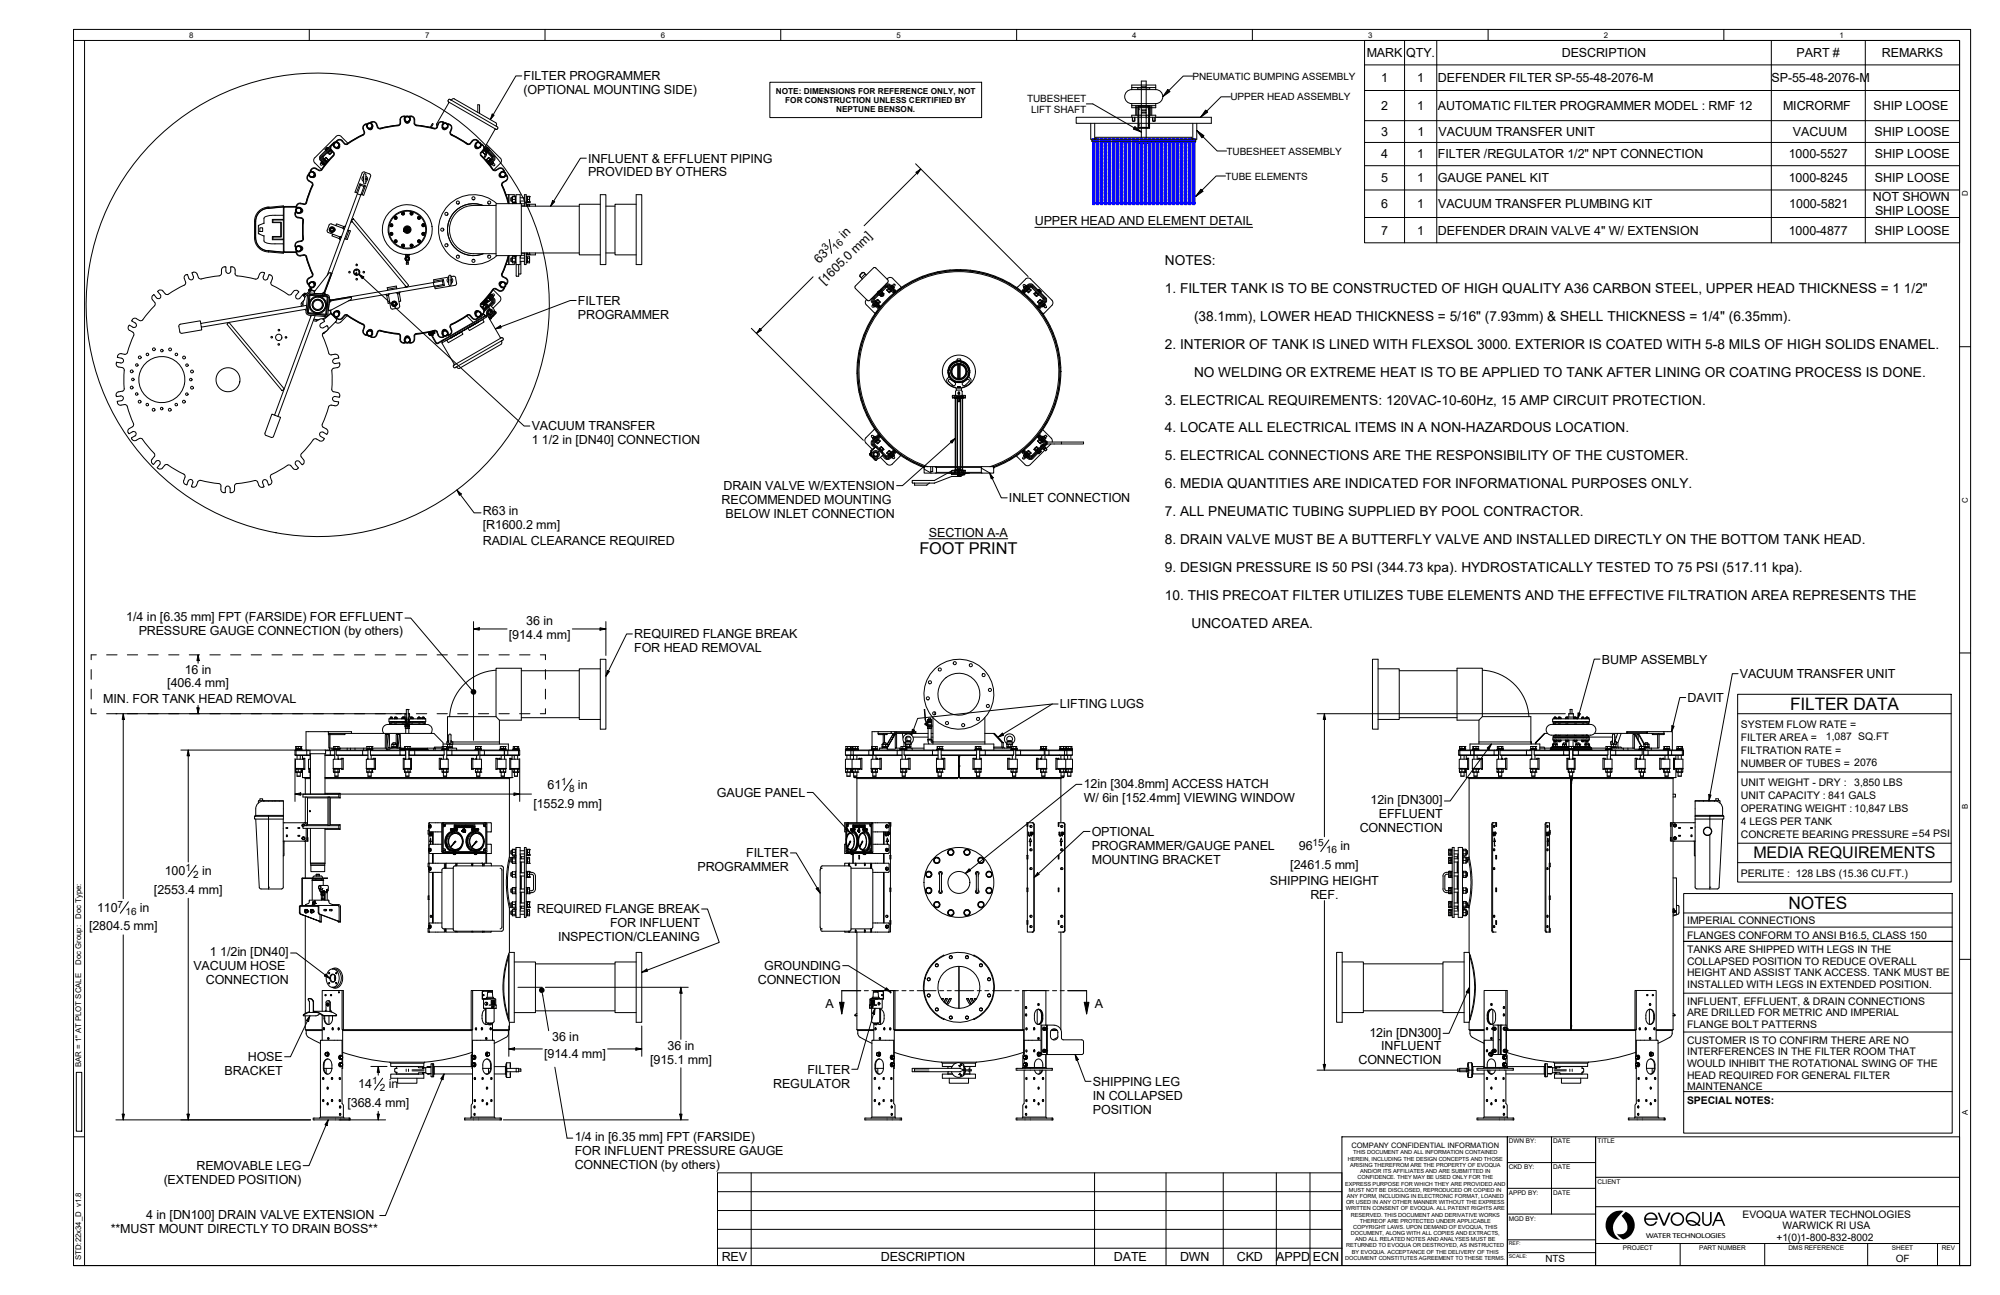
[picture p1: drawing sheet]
<svg xmlns="http://www.w3.org/2000/svg" width="432mm" height="279mm" viewBox="0 0 432 279" stroke-linecap="round" stroke-linejoin="round" font-family="sans-serif">
<defs><g id="words">
<g font-size="3.7">
<text x="386.5" y="153.2">FILTER DATA</text>
<text x="386.1" y="196.2">NOTES</text>
</g>
<g font-size="3.5">
<text x="198.5" y="119.5">FOOT PRINT</text>
<text x="378.6" y="185.2">MEDIA REQUIREMENTS</text>
</g>
<g font-size="3">
<text x="251.5" y="57.1">NOTES:</text>
<text x="251.5" y="63.1">1. FILTER TANK IS TO BE CONSTRUCTED OF HIGH QUALITY A36 CARBON STEEL, UPPER HEAD THICKNESS = 1 1/2&quot;</text>
<text x="257.8" y="69.2">(38.1mm), LOWER HEAD THICKNESS = 5/16&quot; (7.93mm) &amp; SHELL THICKNESS = 1/4&quot; (6.35mm).</text>
<text x="251.5" y="75.2">2. INTERIOR OF TANK IS LINED WITH FLEXSOL 3000. EXTERIOR IS COATED WITH 5-8 MILS OF HIGH SOLIDS ENAMEL.</text>
<text x="257.8" y="81.2">NO WELDING OR EXTREME HEAT IS TO BE APPLIED TO TANK AFTER LINING OR COATING PROCESS IS DONE.</text>
<text x="251.5" y="87.3">3. ELECTRICAL REQUIREMENTS: 120VAC-10-60Hz, 15 AMP CIRCUIT PROTECTION.</text>
<text x="251.5" y="93.3">4. LOCATE ALL ELECTRICAL ITEMS IN A NON-HAZARDOUS LOCATION.</text>
<text x="251.5" y="99.3">5. ELECTRICAL CONNECTIONS ARE THE RESPONSIBILITY OF THE CUSTOMER.</text>
<text x="251.5" y="105.4">6. MEDIA QUANTITIES ARE INDICATED FOR INFORMATIONAL PURPOSES ONLY.</text>
<text x="251.5" y="111.4">7. ALL PNEUMATIC TUBING SUPPLIED BY POOL CONTRACTOR.</text>
<text x="251.5" y="117.4">8. DRAIN VALVE MUST BE A BUTTERFLY VALVE AND INSTALLED DIRECTLY ON THE BOTTOM TANK HEAD.</text>
<text x="251.5" y="123.5">9. DESIGN PRESSURE IS 50 PSI (344.73 kpa). HYDROSTATICALLY TESTED TO 75 PSI (517.11 kpa).</text>
<text x="251.5" y="129.5">10. THIS PRECOAT FILTER UTILIZES TUBE ELEMENTS AND THE EFFECTIVE FILTRATION AREA REPRESENTS THE</text>
<text x="257.2" y="135.5">UNCOATED AREA.</text>
</g>
<g font-size="2.7">
<text x="113" y="17.3">FILTER PROGRAMMER</text>
<text x="295.1" y="12.3">MARK</text>
<text x="298.2" y="17.7">1</text>
<text x="303.6" y="12.3">QTY.</text>
<text x="306" y="17.7">1</text>
<text x="310.4" y="17.7">DEFENDER FILTER SP-55-48-2076-M</text>
<text x="337.2" y="12.3">DESCRIPTION</text>
<text x="382.5" y="17.7">SP-55-48-2076-M</text>
<text x="387.9" y="12.3">PART #</text>
<text x="406.3" y="12.3">REMARKS</text>
<text x="113" y="20.3">(OPTIONAL MOUNTING SIDE)</text>
<text x="298.2" y="23.7">2</text>
<text x="306" y="23.7">1</text>
<text x="310.4" y="23.7">AUTOMATIC FILTER PROGRAMMER MODEL : RMF 12</text>
<text x="385" y="23.7">MICRORMF</text>
<text x="404.5" y="23.7">SHIP LOOSE</text>
<text x="298.2" y="29.3">3</text>
<text x="306.1" y="29.3">1</text>
<text x="310.6" y="29.3">VACUUM TRANSFER UNIT</text>
<text x="387.1" y="29.3">VACUUM</text>
<text x="404.7" y="29.3">SHIP LOOSE</text>
<text x="127" y="35.1">INFLUENT &amp; EFFLUENT PIPING</text>
<text x="298.2" y="34.2">4</text>
<text x="306" y="34.2">1</text>
<text x="310.4" y="34.2">FILTER /REGULATOR 1/2&quot; NPT CONNECTION</text>
<text x="386.2" y="34.2">1000-5527</text>
<text x="404.8" y="34.2">SHIP LOOSE</text>
<text x="127" y="38.1">PROVIDED BY OTHERS</text>
<text x="298.2" y="39.3">5</text>
<text x="306" y="39.3">1</text>
<text x="310.4" y="39.3">GAUGE PANEL KIT</text>
<text x="386.2" y="39.3">1000-8245</text>
<text x="404.8" y="39.3">SHIP LOOSE</text>
<text x="298.2" y="44.9">6</text>
<text x="306" y="44.9">1</text>
<text x="310.5" y="44.9">VACUUM TRANSFER PLUMBING KIT</text>
<text x="386.3" y="44.9">1000-5821</text>
<text x="404.4" y="43.4">NOT SHOWN</text>
<text x="404.8" y="46.4">SHIP LOOSE</text>
<text x="182.3" y="51.5" transform="rotate(-45 182.3 51.5)">in</text>
<text x="223.4" y="48.6">UPPER HEAD AND ELEMENT DETAIL</text>
<text x="298.2" y="50.6">7</text>
<text x="306" y="50.6">1</text>
<text x="310.4" y="50.6">DEFENDER DRAIN VALVE 4&quot; W/ EXTENSION</text>
<text x="386.2" y="50.6">1000-4877</text>
<text x="404.8" y="50.6">SHIP LOOSE</text>
<text x="176.8" y="57" transform="rotate(-45 176.8 57)">63</text>
<text x="124.8" y="65.8">FILTER</text>
<text x="178" y="61.6" transform="rotate(-45 178 61.6)">[1605.0 mm]</text>
<text x="124.8" y="68.8">PROGRAMMER</text>
<text x="114.8" y="92.9">VACUUM TRANSFER</text>
<text x="114.8" y="95.9">1</text>
<text x="117" y="95.9">1/2 in [DN40] CONNECTION</text>
<text x="156.2" y="105.7">DRAIN VALVE W/EXTENSION</text>
<text x="104.2" y="111.2">R63 in</text>
<text x="155.8" y="108.7">RECOMMENDED MOUNTING</text>
<text x="156.7" y="111.7">BELOW INLET CONNECTION</text>
<text x="217.8" y="108.4">INLET CONNECTION</text>
<text x="104.2" y="114.1">[R1600.2 mm]</text>
<text x="104.2" y="117.6">RADIAL CLEARANCE REQUIRED</text>
<text x="200.6" y="115.8">SECTION A-A</text>
<text x="27.3" y="134">1/4 in [6.35 mm] FPT (FARSIDE) FOR EFFLUENT</text>
<text x="29.9" y="137">PRESSURE GAUGE CONNECTION (by others)</text>
<text x="109.9" y="137.9">[914.4 mm]</text>
<text x="113.6" y="134.9">36 in</text>
<text x="136.9" y="137.7">REQUIRED FLANGE BREAK</text>
<text x="136.9" y="140.7">FOR HEAD REMOVAL</text>
<text x="345.9" y="143.2">BUMP ASSEMBLY</text>
<text x="36.1" y="148.3">[406.4 mm]</text>
<text x="39.9" y="145.4">16 in</text>
<text x="375.7" y="146.3">VACUUM TRANSFER UNIT</text>
<text x="22.3" y="151.7">MIN. FOR TANK HEAD REMOVAL</text>
<text x="228.8" y="152.8">LIFTING LUGS</text>
<text x="364.3" y="151.4">DAVIT</text>
<text x="118.2" y="170.3">61</text>
<text x="124.8" y="170.3">in</text>
<text x="154.8" y="171.9">GAUGE PANEL</text>
<text x="234" y="169.9">12in [304.8mm] ACCESS HATCH</text>
<text x="234" y="172.9">W/ 6in [152.4mm] VIEWING WINDOW</text>
<text x="295.9" y="173.5">12in [DN300]</text>
<text x="115.2" y="174.3">[1552.9 mm]</text>
<text x="293.6" y="179.5">CONNECTION</text>
<text x="297.7" y="176.5">EFFLUENT</text>
<text x="161.1" y="185">FILTER</text>
<text x="235.7" y="180.3">OPTIONAL</text>
<text x="235.7" y="183.4">PROGRAMMER/GAUGE PANEL</text>
<text x="280.4" y="183.4">96</text>
<text x="289.4" y="183.4">in</text>
<text x="35.6" y="188.9">100</text>
<text x="43.6" y="188.9">in</text>
<text x="150.6" y="188">PROGRAMMER</text>
<text x="235.7" y="186.3">MOUNTING BRACKET</text>
<text x="274.2" y="190.9">SHIPPING HEIGHT</text>
<text x="278.5" y="187.5">[2461.5 mm]</text>
<text x="21" y="196.8">110</text>
<text x="30.2" y="196.8">in</text>
<text x="33.2" y="192.9">[2553.4 mm]</text>
<text x="115.9" y="197">REQUIRED FLANGE BREAK</text>
<text x="282.9" y="193.9">REF.</text>
<text x="19.2" y="200.8">[2804.5 mm]</text>
<text x="120.5" y="203">INSPECTION/CLEANING</text>
<text x="131.7" y="200">FOR INFLUENT</text>
<text x="41.8" y="209.3">VACUUM HOSE</text>
<text x="45.3" y="206.3">1</text>
<text x="47.5" y="206.3">1/2in [DN40]</text>
<text x="165" y="209.3">GROUNDING</text>
<text x="44.4" y="212.3">CONNECTION</text>
<text x="163.6" y="212.3">CONNECTION</text>
<text x="178.2" y="217.4">A</text>
<text x="236.3" y="217.4">A</text>
<text x="119.2" y="224.7">36 in</text>
<text x="144.1" y="226.6">36 in</text>
<text x="295.7" y="223.6">12in [DN300]</text>
<text x="298.2" y="226.6">INFLUENT</text>
<text x="48.5" y="232">BRACKET</text>
<text x="53.5" y="228.9">HOSE</text>
<text x="117.5" y="228.3">[914.4 mm]</text>
<text x="140.4" y="229.5">[915.1 mm]</text>
<text x="174.3" y="231.6">FILTER</text>
<text x="293.3" y="229.6">CONNECTION</text>
<text x="75" y="238.9">[368.4 mm]</text>
<text x="77.3" y="234.8">14</text>
<text x="83.9" y="234.8">in</text>
<text x="166.9" y="234.7">REGULATOR</text>
<text x="236" y="234.3">SHIPPING LEG</text>
<text x="236" y="237.2">IN COLLAPSED</text>
<text x="236" y="240.3">POSITION</text>
<text x="124.1" y="246.3">1/4 in [6.35 mm] FPT (FARSIDE)</text>
<text x="124.1" y="249.2">FOR INFLUENT PRESSURE GAUGE</text>
<text x="35.3" y="255.4">(EXTENDED POSITION)</text>
<text x="42.4" y="252.4">REMOVABLE LEG</text>
<text x="124.1" y="252.2">CONNECTION (by others)</text>
<text x="31.6" y="263">4 in [DN100] DRAIN VALVE EXTENSION</text>
<text x="23.9" y="265.9">**MUST MOUNT DIRECTLY TO DRAIN BOSS**</text>
<text x="155.8" y="272.1">REV</text>
<text x="190.2" y="272.1">DESCRIPTION</text>
<text x="240.5" y="272.1">DATE</text>
<text x="254.8" y="272.1">DWN</text>
<text x="267" y="272.1">CKD</text>
<text x="275.6" y="272.1">APPD</text>
<text x="283.5" y="272.1">ECN</text>
</g>
<g font-size="2.3">
<text x="375.9" y="157">SYSTEM FLOW RATE =</text>
<text x="375.9" y="159.8">FILTER AREA =</text>
<text x="394.2" y="159.7">1,087 SQ.FT</text>
<text x="375.9" y="162.6">FILTRATION RATE =</text>
<text x="375.9" y="165.4">NUMBER OF TUBES = 2076</text>
<text x="375.9" y="169.6">UNIT WEIGHT - DRY :</text>
<text x="375.9" y="172.4">UNIT CAPACITY : 841 GALS</text>
<text x="400.3" y="169.6">3,850 LBS</text>
<text x="375.9" y="175.2">OPERATING WEIGHT :10,847 LBS</text>
<text x="375.9" y="178">4 LEGS PER TANK</text>
<text x="375.9" y="180.8">CONCRETE BEARING PRESSURE =54 PSI</text>
<text x="375.9" y="189.1">PERLITE : 128 LBS (15.36 CU.FT.)</text>
<text x="364.2" y="202.5">FLANGES CONFORM TO ANSI B16.5, CLASS 150</text>
<text x="364.2" y="199.4">IMPERIAL CONNECTIONS</text>
<text x="364.2" y="205.6">TANKS ARE SHIPPED WITH LEGS IN THE</text>
<text x="364.2" y="208.1">COLLAPSED POSITION TO REDUCE OVERALL</text>
<text x="364.2" y="210.6">HEIGHT AND ASSIST TANK ACCESS. TANK MUST BE</text>
<text x="364.2" y="213.2">INSTALLED WITH LEGS IN EXTENDED POSITION.</text>
<text x="364.2" y="216.8">INFLUENT, EFFLUENT, &amp; DRAIN CONNECTIONS</text>
<text x="364.2" y="219.3">ARE DRILLED FOR METRIC AND IMPERIAL</text>
<text x="364.2" y="221.8">FLANGE BOLT PATTERNS</text>
<text x="364.2" y="225.1">CUSTOMER IS TO CONFIRM THERE ARE NO</text>
<text x="364.2" y="227.7">INTERFERENCES IN THE FILTER ROOM THAT</text>
<text x="364.2" y="230.2">WOULD INHIBIT THE ROTATIONAL SWING OF THE</text>
<text x="364.2" y="232.7">HEAD REQUIRED FOR GENERAL FILTER</text>
<text x="364.2" y="238.3">SPECIAL NOTES:</text>
<text x="364.2" y="235.2">MAINTENANCE</text>
</g>
<g font-size="2.2">
<text x="257.5" y="17.2">PNEUMATIC BUMPING ASSEMBLY</text>
<text x="221.7" y="22">TUBESHEET</text>
<text x="265.7" y="21.7">UPPER HEAD ASSEMBLY</text>
<text x="222.6" y="24.4">LIFT SHAFT</text>
<text x="264.8" y="33.3">TUBESHEET ASSEMBLY</text>
<text x="264.6" y="38.7">TUBE ELEMENTS</text>
<text x="178.3" y="54.2" transform="rotate(-45 178.3 54.2)">3</text>
<text x="180.6" y="54.1" transform="rotate(-45 180.6 54.1)">16</text>
<text x="121.2" y="169.3">1</text>
<text x="122.9" y="170.8">8</text>
<text x="283.4" y="182.5">15</text>
<text x="286.3" y="184">16</text>
<text x="40" y="187.9">1</text>
<text x="41.7" y="189.5">2</text>
<text x="25.4" y="195.8">7</text>
<text x="27.1" y="197.3">16</text>
<text x="80.3" y="233.9">1</text>
<text x="82" y="235.4">2</text>
<text x="376.2" y="262.8">EVOQUA WATER TECHNOLOGIES</text>
<text x="383.5" y="267.7">+1(0)1-800-832-8002</text>
<text x="384.8" y="265.1">WARWICK RI USA</text>
<text x="409.3" y="272.3">OF</text>
</g>
<text font-size="2.1" x="333.7" y="272.4">NTS</text>
<g font-size="1.8">
<text x="167.5" y="20.2">NOTE: DIMENSIONS FOR REFERENCE ONLY, NOT</text>
<text x="169.5" y="22.2">FOR CONSTRUCTION UNLESS CERTIFIED BY</text>
<text x="180.5" y="24.2">NEPTUNE BENSON.</text>
</g>
<g font-size="1.7">
<text x="40.9" y="8.1">8</text>
<text x="91.8" y="8.1">7</text>
<text x="142.7" y="8.1">6</text>
<text x="193.6" y="8.1">5</text>
<text x="244.4" y="8.1">4</text>
<text x="295.4" y="8.1">3</text>
<text x="346.3" y="8.1">2</text>
<text x="397.2" y="8.1">1</text>
<text x="424.9" y="42.4" transform="rotate(-90 424.9 42.4)">D</text>
<text x="424.9" y="108.5" transform="rotate(-90 424.9 108.5)">C</text>
<text x="424.9" y="174.5" transform="rotate(-90 424.9 174.5)">B</text>
<text x="17.5" y="198.2" transform="rotate(-90 17.5 198.2)">Doc Type:</text>
<text x="17.5" y="208.1" transform="rotate(-90 17.5 208.1)">Doc Group:</text>
<text x="17.5" y="230.2" transform="rotate(-90 17.5 230.2)">BAR = 1&quot; AT PLOT SCALE</text>
<text x="424.9" y="240.6" transform="rotate(-90 424.9 240.6)">A</text>
<text x="355.3" y="267.2">WATER TECHNOLOGIES</text>
<text x="17.5" y="271.8" transform="rotate(-90 17.5 271.8)">STD:22x34_D v1.8</text>
</g>
<text font-size="1.6" x="291.8" y="247.6">COMPANY CONFIDENTIAL INFORMATION</text>
<g font-size="1.4">
<text x="325.8" y="246.7">DWN BY:</text>
<text x="335.3" y="246.7">DATE</text>
<text x="344.9" y="246.7">TITLE</text>
<text x="325.8" y="252.2">CKD BY:</text>
<text x="325.8" y="257.8">APPD BY:</text>
<text x="335.3" y="257.8">DATE</text>
<text x="335.3" y="252.2">DATE</text>
<text x="344.9" y="255.4">CLIENT</text>
<text x="325.8" y="263.3">MGD BY:</text>
<text x="350.4" y="269.7">PROJECT</text>
<text x="366.8" y="269.7">PART NUMBER</text>
<text x="386.1" y="269.7">DMS REFERENCE</text>
<text x="408.5" y="269.7">SHEET</text>
<text x="419.3" y="269.7">REV</text>
</g>
<g font-size="1.2">
<text x="291" y="250.4">HEREIN, INCLUDING THE DESIGN CONCEPTS AND THOSE</text>
<text x="291.5" y="251.7">ARISING THEREFROM ARE THE PROPERTY OF EVOQUA</text>
<text x="292.1" y="249.1">THIS DOCUMENT AND ALL INFORMATION CONTAINED</text>
<text x="290.4" y="255.8">EXPRESS PURPOSE FOR WHICH THEY ARE PROVIDED AND</text>
<text x="291.2" y="257.1">MUST NOT BE DISCLOSED, REPRODUCED OR COPIED IN</text>
<text x="293.1" y="254.4">CONFIDENCE. THEY MAY BE USED ONLY FOR THE</text>
<text x="293.7" y="253.1">AND/OR ITS AFFILIATES AND ARE SUBMITTED IN</text>
<text x="290.5" y="261.1">WRITTEN CONSENT OF EVOQUA. ALL PATENT RIGHTS ARE</text>
<text x="290.6" y="259.8">OR USED IN ANY OTHER MANNER WITHOUT THE EXPRESS</text>
<text x="290.8" y="258.4">ANY FORM, INCLUDING IN ELECTRONIC FORMAT, LOANED</text>
<text x="291.7" y="262.5">RESERVED. THIS DOCUMENT AND DERIVATIVE WORKS</text>
<text x="293.6" y="263.8">THEREOF ARE PROTECTED UNDER APPLICABLE</text>
<text x="290.7" y="269.1">RETURNED TO EVOQUA OR DESTROYED, AS INSTRUCTED</text>
<text x="291.7" y="266.5">DOCUMENT, ALONG WITH ALL COPIES AND EXTRACTS,</text>
<text x="292.2" y="265.1">COPYRIGHT LAWS. UPON DEMAND OF EVOQUA, THIS</text>
<text x="292.6" y="267.8">AND ALL RELATED NOTES AND ANALYSES MUST BE</text>
<text x="290.5" y="271.8">DOCUMENT CONSTITUTES AGREEMENT TO THESE TERMS.</text>
<text x="291.9" y="270.5">BY EVOQUA. ACCEPTANCE OF THE DELIVERY OF THIS</text>
</g>
<g font-size="1.1">
<text x="325.8" y="268.6">REF:</text>
<text x="325.8" y="271.4">SCALE:</text>
</g>
</g></defs>
<g fill="none" stroke="#000" stroke-width=".22">
<path d="M15.9 8.7h407.2v264.4M18.3 8.7v264.4M66.8 6.3v2.4M112.6 16.4h-1.2l-5.5 9.4M117.7 6.3v2.4M166.2 17.7h45.7v7.7h-45.7zM168.6 6.3v2.4M219.5 6.3v2.4M244.3 19.3a1.51 1.51 0 0 0-1.5 1.5 1.51 1.51 0 0 0 1.5 1.6M244.3 18.9h5.2M244.3 19.3h5.2M246.5 18.7v.2"/>
<path d="M247.3 18.7v.2M247.5 18.7h-1.1M248.2 18.9v.3h-2.6v-.3M249.5 19.3v-.9h-5.2v.9M249.5 19.3a1.51 1.51 0 0 1 1.5 1.5 1.51 1.51 0 0 1-1.5 1.6M252.1 19.3l.5 .4-1.6 1.2zM257.5 16.4h-2l-4.5 4.5M270.4 6.4v2.3M294.6 8.7h128.5v43.7h-128.5zM294.6 14h128.5M294.6 19.5h128.5M303.2 8.7v43.7"/>
<path d="M310.2 8.7v43.7M321.3 6.4v2.3M372.2 6.4v2.3M382.4 8.7v43.7M402.7 8.7v43.7M66.4 37.8l-.1 .2a.83 .83 0 0 0 .4 1M66.5 37.9l-.1 .2a.67 .67 0 0 0 .3 .9M66.6 37.7l-.2 .1M66.6 37.8l-.1 .1M66.6 39.1l.7 .4 .2 .3-1.4 3.9M66.6 37.8h.1M66.7 39l.6 .3"/>
<path d="M66.8 37.5l.1 .5M66.9 38l.3 .1M66.9 38.1l.5 .1M67 37.2l-.3 .2 .2 .6M67 37.2l-.2 .5 .4 .4M67.1 36.8l.1 .2M67.2 38.1l.2 .1M67.2 37.1l-.4 .3M67.3 37.1l.4 .1M67.3 39.3l.3 .5-.1 .2M67.5 39.9l-1.4 3.8M67.5 37.1a.52 .52 0 0 1 .3 .7 .52 .52 0 0 1-.6 .3"/>
<path d="M67.5 37.1l-.5 .1M67.5 37.1a.58 .58 0 0 1 .3 .6 .58 .58 0 0 1-.4 .5M67.5 37.1l-.3-.1-.2 .2M67.8 37.3h.1M67.8 37.3l.1 .5M67.9 37.9l-.4 .3M68 37.4a.52 .52 0 0 1 .1 .7 .52 .52 0 0 1-.6 .2M68 37.7v.3l-.3 .2M69.3 33.7l-.1 .6 .1 .2M69.3 35.1l.1 .1M69.3 34.5l1 .9M69.4 36.6l-.3 .1-.9-.4a.78 .78 0 0 0-1.2 .7"/>
<path d="M69.4 35.2l-.2 .1v.3h.3l.1-.2M69.4 35.2l.3 .3M69.4 33.9v.5M69.5 34.4l.9 .9M69.5 34.9h.1M69.5 34.9l-.2 .2M69.5 34.7l.7 .6M69.6 34.8l-.1 .1M69.7 35.5l.1 .1M69.7 34.4l.8 .7M69.7 33.6l-.1 .6 .1 .2M69.8 35.1l.3 .5"/>
<path d="M69.8 35.1l-.2 .2M69.8 35.6h.1M69.9 34.3l.7 .7M69.9 33.8v.5M69.9 34.3l.6 .7zM69.9 35.3l.1 .1M70 34.6l-.2 .2M70 34.3l.6 .6M70 34.3v.1M70.1 35.3l-.3 .3M70.1 34.5h.1M70.2 32.3h.1"/>
<path d="M70.2 32.3l.2 .2M70.2 34.9l-.1 .1M70.3 32.2l-.1 .1M70.3 34h.1M70.3 34l-.3 .3M70.4 32.5h.1M70.4 32.4l-1.2 1.2a.95 .95 0 0 0 .5 1.5h.1M70.4 34.8h.1M70.4 34l.2 .3M70.5 32l.1 .2M70.5 34.1l-.4 .3M70.5 31.9l-.2 .3"/>
<path d="M70.5 34.9h.1M70.6 32.2l-.2 .3M70.6 34.3l.3 .3M70.7 31.8l-.2 .1M70.7 31.8l.3 .2M70.7 33l.7-.7zM70.8 34.4l-.3 .3M70.8 33l.3 .3M70.8 33h.1M70.9 32.7v.1M70.9 32l-.3 .2M70.9 34.6l-.3 .3"/>
<path d="M71.1 32l-.7 .6M71.2 32.5h.1M71.3 32.5l.3 .5-.3 .2-.3-.3M71.3 32l-1.8 1.9M71.3 31.7l-2 2M71.4 32.2l-1.5 1.6M71.4 32.4l-.6 .6M71.4 32.4h-.1M71.4 32.4l.3 .3M71.5 32.4l.6 .7-.1 .4M71.6 31.4a.68 .68 0 0 0 0 .9l.6 .8-.2 .5M71.7 32.7l-.6 .6"/>
<path d="M71.8 31.2h.1M71.8 31.3l-.1 .1M72 33.5l-2.6 3.1-1.4-1.4a.81 .81 0 0 1 0-1.2M72 33.5l-2.6 3.1M72 31.1a.78 .78 0 0 0-.5 1.3M72 30.8l-1.2 1.1M72 33.6l-2.7 3.2a1.68 1.68 0 0 1-1.4-.5l-.5 .1-.3 .4M72.1 31.5l.4 .4M72.1 31.2v.3l.4 .4 .3-.1M72.1 31.2l.2 .5 .5 .1M72.1 30.9v.6M72.4 30.8l-.3 .4"/>
<path d="M72.4 30.8l.6 .1M72.5 30.8l.2-.1 .3 .2M72.5 30.8l-.3 .1-.1 .3M72.6 30.6l-.6 .2M72.7 30.7l-.5 .2M72.7 30.6h.1M72.7 30.5v.1M72.8 30.7l.4 .3M72.8 30.3l-.2 .3M72.8 30.2a.81 .81 0 0 1 1.1 .2M72.9 30.4l-.2 .1M72.9 30.3a.63 .63 0 0 1 .9 .1l.7 .8 .5-.1"/>
<path d="M73 30.9l.1 .5M73 30.9l.2 .2v.3M73.1 31.9h.1M73.1 31.7l-.5 .2M73.1 31.8v.1M73.1 31.4l-.3 .4M73.2 31.4l-.1 .3-.3 .1M73.2 31.1h.1M73.2 31.7h.1M73.2 31.1l-.1 .5M73.2 31.6l-.1 .3-.3 .1M73.3 31.3a.52 .52 0 0 1-.1 .7 .52 .52 0 0 1-.7 0"/>
<path d="M73.9 30.4l.5 .6M74.4 30.9l.6 .1M75.1 30.9l-1.4-1.5a.81 .81 0 0 0-1.2 0l-4.5 4.6M77.7 39.7l.1 .3M77.8 40l.8 .2-.7 1.9-.7-.3zM78.5 38.4v.4M78.5 38a.62 .62 0 0 0-.4 .6 .62 .62 0 0 0 .4 .6M78.6 37.5h.3l.1 .2v1.7l-.2 .3-.3-.3zM79 38a.62 .62 0 0 1 .4 .6 .62 .62 0 0 1-.4 .6M79 38.4v.4M79 26.9h-.2a.7 .7 0 0 0-.3 .9l.2 .7-.1 .5-3.6 2.1M79 26.8l.1 .1"/>
<path d="M79.2 26.9h.1M79.2 27.2l.3 .5M79.2 26.8a.81 .81 0 0 0-.8 1l.2 .9-.2 .3-3.5 2 3.5-2M79.5 26.7l-.3 .4M79.8 26.6a.57 .57 0 0 1 .5 .4 .57 .57 0 0 1-.2 .7h-.6l-.2-.3M79.8 26.6h-.3l-.3 .5 .1 .3M79.8 26.6a.52 .52 0 0 1 .5 .8 .52 .52 0 0 1-.9 0M79.8 26.6l-.5 .3 .1 .5M80.1 26.6h-.6M80.1 27.7h-.5M80.1 26.3l-.1 .2M80.1 26.7l.3 .4"/>
<path d="M80.2 26.4l-.1 .1M80.3 27.6l-.2 .3-.3-.1M80.3 26.3h-.2M80.4 26.3a.81 .81 0 0 1 .9 .4l.4 .9 .4 .1M80.4 27.2h.1M80.4 26.4h-.2M80.4 26.4a.65 .65 0 0 1 .8 .4l.4 .9 .5 .1 3.9-.7M80.4 27.2l-.3 .4M80.4 27.4a.52 .52 0 0 1-.3 .6 .52 .52 0 0 1-.6-.2M86 27l-4 .7M87.1 25.1a.68 .68 0 0 0-.6 .7l-.1 1-.4 .3M87.3 25.2h-.2"/>
<path d="M87.4 25.1v.1M87.4 25.5l.1 .5M87.4 25.5v.3M87.4 25.2h.1M87.4 25.8l.4 .4M87.4 26.2a.52 .52 0 0 0 .5 .4 .52 .52 0 0 0 .5-.4M87.4 25.8l.1 .3M87.5 26.1l.3 .1M87.5 26.1l.5 .2M87.5 25.1a.84 .84 0 0 0-1.1 .7v.8l-.2 .3-4.1 .8M87.6 25.3l-.2 .5M87.6 25.3l-.2 .2"/>
<path d="M87.6 26.4l.3 .1 .3-.1M87.8 25.1l-.4 .4M87.9 25.1l.4 .2M88.1 25.2l.3 .4-.1 .5M88.1 25.2l-.5 .1M88.1 25.2a.51 .51 0 0 1 .2 .9M88.1 25.2l-.3-.1-.2 .2M88.3 26.1l-.3 .2-.2-.1M88.3 26.1l-.5 .1M88.3 25.1a.77 .77 0 0 1 .9 0 .77 .77 0 0 1 .3 .7l.1 1 .3 .2M88.4 25.3l.1 .6M88.5 25.9v.1"/>
<path d="M88.5 25.2h.1M88.5 25.9l-.4 .4M88.5 25.2h.2M88.5 25.1v.1M88.7 25.1a.68 .68 0 0 1 .7 .7l.1 1 .4 .3M89.9 27.1l3.9 .7M92.9 27.5l.5-.9 .1 .1-.4 .8M95.4 27.4a.52 .52 0 0 0 .4 .6 .52 .52 0 0 0 .6-.2M95.5 26.4h.2M95.5 26.4a.68 .68 0 0 0-.8 .4l-.4 .9-.5 .1M95.6 27.4l.4 .3M95.6 27.6l.2 .3 .3-.1"/>
<path d="M95.6 26.8l-.1 .5M95.6 26.8l-.1 .6 .3 .2M95.7 26.4l.1 .1M95.7 26.3l.2 .2M95.7 26.3h-.2a.81 .81 0 0 0-.9 .4l-.4 .9-.4 .1-3.9-.7 3.9 .7M95.8 27.6l.2 .1h.3M95.8 27.6l.5 .1M95.9 26.7l-.3 .4 .2 .5M95.9 26.7l.5 .1 .2 .4M95.9 26.7a.51 .51 0 0 1 .7 .5M95.9 26.7l-.3 .1M96.1 26.6l-.4 .2"/>
<path d="M96.2 26.6l.4 .3M96.5 27.6h.1M96.5 27.6l-.5 .1M96.6 27.2l-.3 .5M96.6 27.2v.3l-.3 .2M96.7 27l-.1 .5M96.7 26.8a.81 .81 0 0 1 .8 1l-.2 .9 .2 .3 3.4 2M96.7 26.9h.1M96.8 21.9l.1 .3-2.6 4.5 .1 .5M96.8 26.9h.2a.65 .65 0 0 1 .4 .9l-.2 .7v.5l3.7 2.1M96.8 21.5h.5M96.8 21.5v.5l10.3 5.9-.3 .1-2.2 3.9"/>
<path d="M96.9 26.8l-.2 .1M97.3 21.6l.4-.3h.4l8.9 5.2M97.3 21.5l10 5.8 .2 .4M97.3 28.9l.4 .2M97.4 29l3.5 2M100.7 30.9l.4 .2M100.9 31h.1M101.5 30.9l-.6 .1M102.5 31.3a.52 .52 0 0 0 .2 .7 .52 .52 0 0 0 .6 0M102.6 31.6l.2 .3 .3 .1M102.6 31.3l.3 .5M102.9 30.8l-.3 .5"/>
<path d="M103 30.4l.1 .1M103 30.3a.68 .68 0 0 0-1 .1l-.6 .8-.5-.1M103 30.3l.2 .1M103.1 30.2a.81 .81 0 0 0-1.2 .2l-.4 .6M103.2 24.3v-1.7h.3v1.9M103.2 30.5v.1M103.2 30.4l.1 .2M103.5 30.8h-.5M103.5 31.8h-.5M103.5 31.8h.1M103.6 30.8l.2 .4M103.7 31v.5"/>
<path d="M103.7 31a.52 .52 0 0 0-.9 0 .52 .52 0 0 0 .4 .8M103.7 31.5l-.5 .3M103.7 31.5l-.1 .3h-.3M103.7 31l.2 .3-.2 .2M103.7 31l-.2-.2h-.6a.61 .61 0 0 0 .1 1h.3M103.8 31.3l-.2 .5M103.8 33.6l1.8 2a2.09 2.09 0 0 0 1.2 1.3l.9-.5a.68 .68 0 0 1 .9 .2M103.9 31.1h.2M103.9 33.5l2.6 3.1zM103.9 31.2l.3 .2M103.9 31.2v.1M104.1 31.2l.2 .1a.78 .78 0 0 1 .1 1.1"/>
<path d="M104.1 32.7l.1 .1M104.2 32.8l.2 .3M104.2 31.4a.67 .67 0 0 1 .1 .9l-.6 .8 .1 .5M104.4 32.4l-.6 .7 .1 .4M104.4 34.1l.5-.8 .2 .1-.5 .8M104.4 33.1l.4 .2M104.5 32.4l.6 .6M104.5 32.4h.1M104.5 32.4l-.4 .3M104.5 32.2l1.5 1.6M104.5 32.3l.6 .7zM104.6 31.8l2.1 2.2-.2 .5-.9 .9"/>
<path d="M104.6 32.5l-.3 .4 .3 .3M104.7 31.7v-.1l.3 .3M104.7 32.5h.1M104.8 32l.6 .6M104.9 32.9l-.3 .3M105 34.6l.3 .3M105 34.5v.1M105 34.5h.1M105 32.7v.1M105 32h.1M105 32l.5 .5M105 32h-.1"/>
<path d="M105 31.1l3 3a.81 .81 0 0 1 0 1.2l-1.4 1.4M105.1 33l-.3 .3M105.1 33h.1M105.1 34.4l.3 .3M105.2 31.8l.4 .4M105.2 31.8l-.2 .2M105.2 31.8h.1M105.3 34.3l-.3 .2M105.3 34.9l.7-.6zM105.3 34.9h.1M105.4 34.1l.3 .3M105.4 32l-.1 .2"/>
<path d="M105.5 34l-.2 .3M105.5 34.8h.1M105.5 32.5h.1M105.5 32.5h-.1M105.5 32.4l1.2 1.2M105.6 34h-.1M105.6 34l.3 .3M105.6 32.2l.1 .1M105.6 34.9l.1 .1M105.7 32.3l-.2 .2M105.8 34.5h.1M105.9 35.4l.1 .2"/>
<path d="M105.9 34.3l-.6 .6M105.9 34.3v.1M105.9 35.4l-.1 .2M105.9 34.6l.1 .2M106 33.8v.5l-.7 .7M106.1 35.1l-.3 .2M106.1 35.1l.2 .2M106.2 34.4l.1-.2-.1-.6-1.6-1.6 1.9 2-.1 .4-.9 .9M106.2 34.4l-.8 .7M106.2 35.5l-.2 .1M106.3 24.6l.4 .3-.8 .9zM106.3 34.8l.1 .1"/>
<path d="M106.3 34.7l-.6 .6M106.4 34.9l.2 .2M106.4 34.9l-.3 .2M106.5 35.2l-.3 .3M106.5 36.6l.5 .1M106.6 35.1l-.1 .1M106.7 34.6l-.3 .3M106.7 33.6a.75 .75 0 0 1 0 1M107 26.5l.2 .5M107.2 27v.3M107.5 27.7l-.4 .2M107.9 37.7v.3l.3 .2"/>
<path d="M107.9 37.4a.52 .52 0 0 0-.1 .7 .52 .52 0 0 0 .6 .2M108 37.5l.1 .5M108 37.4v.3M108 37.7l.1 .3 .3 .1M108.1 37.7l.3 .4M108.2 38.1l.4 .1M108.2 37.2l-.1 .5M108.2 37.2l-.2 .2M108.4 39.9l1.4 3.8M108.4 37.1l-.4 .3M108.4 40l1.4 3.7M108.5 37.1l.5 .1"/>
<path d="M108.6 38.2h.1M108.6 36.7l.1 .1M108.7 36.9v.1M108.7 36.6l.1 .2M108.7 37.1a.52 .52 0 0 1 .4 .7 .52 .52 0 0 1-.7 .3M108.7 37.1l-.5 .1M108.7 37.1l-.2-.1-.3 .2M108.7 37.1a.57 .57 0 0 1 .4 .6 .57 .57 0 0 1-.4 .5l-.3-.1M108.7 36.6a.81 .81 0 0 0-1-.3l-.7 .4M108.8 36.8l-.1 .1M108.9 36.8v.2M109 37.3l.1 .5"/>
<path d="M109.1 37.9l-.4 .3M109.2 37.8l.1 .1M109.2 37.7l.2 .1M109.3 39.1l-.8 .5-.1 .4M109.3 37.8h-.1M109.3 37.9l.1 .2M109.4 37.8l.1 .2M109.5 38a.67 .67 0 0 1-.3 1l-.7 .3-.2 .5 1.5 4.1M109.5 38a.78 .78 0 0 1-.3 1M126.6 34.1h-1.3l-6.4 10.4M197.7 35.3l24.3 24.4M197.7 37.2l1.1-.7-.7 1z"/>
<path d="M198.8 36.5l-12.2 12.2M232.3 25.3h29.2v1.3h-29.2zM234.5 22.4h1.4l10.6 6.1-1.8-.7 .3-.5 1.5 1.2M235.5 26.6v3.4h22.9v-3.4M235.7 30v.5h22.5v-.5M236.3 26.6v3.4M236.6 30v-.4h20.7v.4M244.3 25.3v-.4h5.2v.4M244.3 22.8h5.2M244.3 22.4h5.2M244.5 25.3v.8l.3 .1 .2-.1v-.8v.8h-.5v-.8M245.2 22.8v2.1"/>
<path d="M245.4 22.8v2.1M245.8 22.8v.3l2.2-.1M245.8 23.1v4.4v-.6M245.8 23.5v.2M246.1 27.5v.2M246.5 23.7v.2M246.5 24.2v.2M247.4 23.7v.2M247.4 24.2v.2M247.5 23.7h-1.1M247.5 23.9h-1.1M247.5 24.2h-1.1"/>
<path d="M247.5 24.4h-1.1M247.5 30.5v-13h-1.1v13M247.8 27.5v.2M248 30.5v.4h-2.2v-.4M248 22.8v.2M248 23h-2.2M248 23.1v4.4v-.6M248 23.5v.2M248.2 22.8v4.9h-2.5v-4.9M248.2 27.5h-2.5M248.4 22.8v2.1M248.7 22.8v2.1"/>
<path d="M249.4 25.3v.8h-.5v-.8v.8l.2 .1 .2-.1v-.8M249.5 22.4v.8h-5.2v-.8M257.5 26.6v3.4M258.4 28.2l1.1 1.5 .4-.4-1.5-1.1 4.4 4.4h2M264.6 38h-2l-4.4 4.4 1.1-1.6 .4 .5-1.5 1.1M265.7 20.9h-2.1l-4.4 4.4 1.1-1.6 .4 .5-1.5 1.1h-9.5M294.6 26h128.5M294.6 30.7h128.5M294.6 35.8h128.5M40.2 59.3a.68 .68 0 0 0-.4 .8M40.4 59.2l-.2 .1M41.5 58.8l.3 .9a.52 .52 0 0 1-.4 .7 .52 .52 0 0 1-.6-.4l-.4-.8"/>
<path d="M41.5 58.8l.2-.1a.7 .7 0 0 1 .9 .4l.2 .8 .4 .3 4.2-.7M48.5 57.6a.68 .68 0 0 0-.7 .6v1l-.5 .3M48.7 57.6l.1 .9a.52 .52 0 0 0 .5 .5 .52 .52 0 0 0 .5-.5M48.7 57.6h-.2M49.9 57.6h.2M49.9 57.6l-.1 .9M50.1 57.6a.68 .68 0 0 1 .7 .6v.8M50.7 59l.3 .4 .2 .1 3.9 .7h.3l.4-.3M55 47.8v3.5a3 3 0 0 0 3 3.1M55.1 47.8l.1 3.5a2.81 2.81 0 0 0 2.8 2.8M55.2 47.8v3.5a2.74 2.74 0 0 0 2.9 2.8M55.9 48.7l-.1-.1v1.8"/>
<path d="M55.9 50.4h-.1l1.2 .5M56 59.2l-.2 .7M56.1 49.1h.6v.8h-.6zM56.9 58.8l.2 .1-.3 .8a.51 .51 0 0 0 .3 .7 .51 .51 0 0 0 .7-.3l.3-.8h.3M56.9 58.8a.68 .68 0 0 0-.9 .4M57 48.1l-1.2 .5M57 50.8v1.2a2.45 2.45 0 0 0 2.4 .6h1.8v2l-3.2-.2M58 44.7l3.2-.3v.2l-3.2 .3zM58 54.1v.3M58 54.1l3.2 .3M58 44.7a3 3 0 0 0-3 3M58 44.9a2.81 2.81 0 0 0-2.8 2.8"/>
<path d="M58.1 45a2.72 2.72 0 0 0-2.9 2.7M58.2 44.7h-.6M58.4 59.3a.65 .65 0 0 1 .4 .9l-.3 .9 .3 .4M61.2 54.3l.3 .2h2.4M61.2 44.6v1.8M61.2 44.7l-3.2 .3M61.2 46.4v.9h-2.4v.7h1.8v3h-1.8v.7h2.4v-.1M61.2 46.4l-2.6 .1a1.63 1.63 0 0 0-1.6 .6v1.2M61.2 47.3v4.3M61.2 47.5h-2.3v.4h1.8v3.2h-1.8v.5h2.3M61.2 51.7v.9M63.8 53.2h.1"/>
<path d="M63.8 45.9v.2a.66 .66 0 0 0 .5 .8M63.8 45.7a.79 .79 0 0 0 .5 1.3l.8 .1 .3 .3v4.2v-4.1M63.9 45.4l.2 .5M63.9 44.7h-2.4l-.2 .2v9.3l.2 .1h2.4M63.9 44.7l.1 .2M63.9 53.9l.4 .3M63.9 45.8l-.1 .1M63.9 44.5h-2.4l-.3 .3M64 53.6a.52 .52 0 0 0 .4 .6 .52 .52 0 0 0 .6-.4M64 53.6l-.1 .3 .5 .4M64 53.3l-.1 .5M64 54.2a.79 .79 0 0 0 .9 1l.9-.1 .3 .3 1.4 3.9-.2 .3-.7 .4"/>
<path d="M64 45.1a.52 .52 0 0 0 .2 .7 .52 .52 0 0 0 .7-.2M64 45.1l-.1 .3 .3 .5h.6l.1-.2M64 44.7l.1 .1M64.1 44.5l-.1 .2M64.1 54.3a.71 .71 0 0 0 .8 .8l.7-.1M64.1 44.9l-.2 .4M64.1 44.8h.1M64.1 54.3h.1M64.3 53.2l-.3 .4M64.3 53.2l.5 .1M64.3 53.2l-.3 .1v.3M64.3 53.2l.3-.1 .2 .2"/>
<path d="M64.3 52.1a.8 .8 0 0 0-.5 1.3M64.4 46.9l.7 .1 .4 .3v4.2M64.5 53.1l-.5 .2M64.6 53.1h.1M64.6 53.1l.4 .3M64.7 44.9h-.5M64.7 45.9h-.5M64.8 44.9h.1M64.8 44.9l.3 .4M64.8 53.3l.2 .5M64.8 53.3l.3 .2-.1 .3M64.9 44l.7 .1"/>
<path d="M64.9 44a.68 .68 0 0 0-.8 .5M64.9 53.1a.52 .52 0 0 1 .5 .4 .52 .52 0 0 1-.3 .6M64.9 54.1l-.5 .2M64.9 45.1v.5M64.9 45.1l-.4-.2-.5 .2M64.9 45.1l.2 .3-.2 .3M64.9 45.1a.5 .5 0 0 0-.9 0M65 53.8v.2l-.6 .3M65 53.5l-.1 .5M65.1 45.4l-.3 .5M65.1 45a.52 .52 0 0 1 .3 .5 .52 .52 0 0 1-.5 .5M65.1 53.3l.1 .2v.3"/>
<path d="M65.2 45.2v.3l-.1 .3M65.4 51.5l-.1 .4-1 .2M65.5 51.5v.3a1.79 1.79 0 0 1-1.4 .5l-.3 .4v.5M65.6 55l.5 .1 .1 .2M66.1 55.3l1.3 3.8M66.1 43.7l-.3 .3-.9-.2a.83 .83 0 0 0-1 .9M66.2 55.3l1.4 3.8M66.2 43.7l-.3 .4h-.3M66.6 60a.81 .81 0 0 0-.3 1.1M67.3 59.7l-.6 .4M67.5 59.1v.5l-.2 .1M67.6 40l-1.4 3.7"/>
<path d="M70.9 50.2l.9 .3M71 48.6l.4-.3 1.1 .4M71.1 48.5l-.5 1.2 .3 .5M71.2 49.3l-.1 .2 .1 .3M71.2 49.8l.2 .2h.3M71.2 49.8l.5 .2M71.2 49.3v.5M71.2 49.3l.5-.2 .4 .2M71.5 58.9l.2 .1-1.6 4.1-.4 .3M71.8 50.5l1.6 .6-.2 .4-1.5-.6zM72.1 49.8l-.4 .2M72.1 49.3v.5"/>
<path d="M72.1 49.3l.1 .2-.1 .3M72.1 49.3a.49 .49 0 0 0-.9 0M72.1 49.8l-.2 .2h-.2M72.2 49.2h.1M72.2 49.2l.2 .4-.3 .3M72.6 48.3l1.6 .6-.1 .3-1.6-.5zM73.2 51.5l.3 .1-.2-.1 .1 .3M73.8 51l-.4 .1 .3 .1-.3-.1M74.1 49.2l.3 .1-.3-.1 .2 .4M74.4 51.5l.2 .1M74.6 48.7l-.3 .2 .2 .1-.3-.1M75.1 49.6l.2 .1-.7 1.9"/>
<path d="M75.3 49.7l.4 .1-.7 1.9-.4-.1M75.8 47.6l.5-.4 11.9 14.4-.4 .3zM76 47.3l.1 .1-.2 .2 .2 .3h-.4M76.4 58.6v.1M77 41.6l-.4-.1 1.6-4.2 .3-.2 1.3 .4 .2 .5-1.5 4.1-.3-.1M77 41.6l.7-1.9 1.2 .4-.7 1.9M77 41.6l.2 .1M77.1 58.1l-.1 .3-.2-.2M77.2 41.8l-6.6 17.6M77.4 59.1l1.1 .7-.3 .3zM77.4 59.1l35.8 32.8h1.2M77.5 58.5l-.1 .1 .2 .2"/>
<path d="M77.9 42.1l-7.9 21.4 .1-.3 .1 .3M77.9 41.9l.3 .1M78.9 40.1l-.3 .1M84.3 48.6l.1 .2M84.4 48.4l-.1 .2M84.5 50.2l-.3 .3 .3 .2M84.5 50.2l-.2 .3 .2 .2M84.5 50.2l.2 .1M84.6 48.4l.1 .3-.1 .1M84.6 48.4l.1 .2-.1 .2M84.6 48.4h-.2M84.6 48.8h-.2"/>
<path d="M84.7 50.3v.2l-.2 .2M84.7 50.3v.3l-.2 .1M85.2 52.1l.1 .2M85.2 46.9v.2M85.2 47.1l.3 .1M85.3 51.9l-.1 .2M85.3 51.9h.3v.3M85.3 51.9h.3l-.1 .3M85.6 52.2l-.3 .1M85.6 46.9l-.4-.1v.1M85.6 46.9v.2l-.2 .1M85.6 46.9v.2l-.1 .1"/>
<path d="M85.6 46.9l-.2-.1-.2 .1M86.8 46.1l.1 .2h.3M86.8 52.9v.2M86.8 52.9l.3-.1 .1 .3M86.8 52.9l.3-.2 .1 .4M86.8 53.1l.2 .1M86.8 53.1l.3 .1M87.1 45.9l-.3 .1v.1M87.1 45.9l.1 .2M87.1 45.9h-.2l-.1 .2M87.2 49.8l-.1 .1h.1h-.1M87.2 49.5h.1"/>
<path d="M87.2 49.6h.1M87.2 49.5l.2 .1zM87.2 53.1l-.2 .1M87.2 46.1v.2M87.2 46v.3M87.3 49.5h-.2a.81 .81 0 0 1 1.2-.7 .81 .81 0 0 1 0 1.4 .81 .81 0 0 1-1.2-.6l.1-.1M87.3 49.5a.65 .65 0 0 1 1-.5 .65 .65 0 0 1 0 1.1 .65 .65 0 0 1-1-.5M87.3 49.5h.1M87.4 49.5h.1M87.4 49.5l-.2 .1M87.4 49.5h-.2M87.4 49.6h.1"/>
<path d="M87.4 49.5h-.1M87.4 49.6h-.2M87.6 54.9h.1M87.6 55.1v.4M87.7 56.3a.49 .49 0 0 1-.2-.8 .49 .49 0 0 1 .8 0 .49 .49 0 0 1-.2 .8M87.7 55.6h.5v.5h-.5zM87.7 56.7v.3h.4M87.8 56.3v.3M87.8 56.2a.46 .46 0 0 1-.2-.7 .46 .46 0 0 1 .7 0 .46 .46 0 0 1-.2 .7l-.4 .1M88 55.1h-.1M88 55.1h.4v-.2h-.9v.2h.4v.3M88 55.1v.3"/>
<path d="M88.1 56.2h-.3M88.1 56.2a.44 .44 0 0 0 .1-.6 .44 .44 0 0 0-.6 0 .44 .44 0 0 0 .1 .6v.1M88.1 56.3v.3M88.1 56.7v-.1h-.3v.1M88.1 56.7h.1M88.1 56.7h-.3M88.1 56.7v.3M88.1 57h.1M88.3 54.9h.1M88.3 55.1v.4M88.3 55.7a.4 .4 0 0 0-.7-.2 .4 .4 0 0 0 .2 .7M88.3 55.7v.3l-.2 .2"/>
<path d="M88.3 55.7a.4 .4 0 0 0-.6-.1 .4 .4 0 0 0 .1 .6M88.4 49.5h.2l-.2 .1M88.5 49.5v.1M88.6 53l.2 .2h.2M88.6 46l.1 .2M88.6 53l.3 .2 .1-.1M88.7 46.2l.2 .1M88.8 45.8l-.2 .2M88.8 45.8l.2 .1 .1 .3M88.8 45.8l.3 .2v.2M89.1 46.2l-.2 .1M89.1 52.9l-.1 .3"/>
<path d="M89.1 52.9l-.3-.2-.2 .3M89.1 53l-.1 .1M89.1 53l-.3-.3-.2 .3M90.2 47l.3 .3 .1-.1M90.2 47l.2 .2h.2M90.3 52v.2M90.3 52l.3-.2 .1 .3M90.6 46.8l.1 .1-.1 .3M90.6 46.8l-.2-.1-.2 .3M90.6 46.8l.1 .2-.1 .2M90.6 46.8h-.3l-.1 .2M90.7 52.1l-.2 .2-.2-.1"/>
<path d="M91.2 48.5v.2M91.2 48.7l.2 .1M91.4 48.4l-.2 .1M91.4 48.4h.2v.3M91.4 48.4h.1l.1 .3M91.5 50.3h.1l-.1 .3M91.5 50.3l-.3 .1 .1 .3M91.5 50.2l.1 .2-.1 .3M91.5 50.2l-.3 .2 .1 .3M91.5 50.7h-.2M91.6 48.7l-.2 .1M95.8 49.4v.3"/>
<path d="M96.6 52.6l.1 .3M96.7 46.1l-.1 .4M96.9 59.8l-3.3 .6 .1 .3M96.9 59.9a.62 .62 0 0 0-.4 .6 .62 .62 0 0 0 .4 .5M97.4 59.7l.7-.1 .3 .3M97.4 59.9a.62 .62 0 0 1 .4 .6 .62 .62 0 0 1-.4 .5M98.4 59.9l.2 1.2-.3 .5M98.9 55l.3 .2M99.2 43.9l-.3 .1M102 56h.4M102 43.1h.4M104.3 44.4a5.6 5.6 0 0 0-7.7 5.1 5.6 5.6 0 0 0 7.7 5.2"/>
<path d="M105.3 43.9l.3 .1M105.6 55l-.3 .2M107.1 43.9h5.5v11.2h-5.5zM107.1 44.3h-5l-2 .5-1.3 .8-.7 .7-.7 1.2-.3 1.5v1.3l.4 1.5 1.1 1.5 1.1 .8 1.9 .6h5.5M107.3 43.9a7.5 7.5 0 0 0-10.5 .4 7.5 7.5 0 0 0 0 10.5 7.5 7.5 0 0 0 10.5 .4M108.5 59.7l.7 .4M109.3 60a.81 .81 0 0 1 .3 1.1M109.3 42h1.7v.4M109.8 55.1l-1.5 4v.2l.2 .4M109.8 55.4l-1.4 3.9 .2 .3 .7 .4M109.8 55.4l-1.4 3.8M109.8 43.7l.2 .2"/>
<path d="M109.9 42v1.8M110 55.2l-.2 .2M110.4 42.7v.7M110.4 55.7v.7M110.4 55.7h.9M110.6 55.1l.9 .1M110.6 42.4v1.2M110.6 42.7h-.2M110.6 43.4h-.2M110.6 43.6v.1M110.6 55.6v1.1M110.6 42.4h.1"/>
<path d="M110.6 42.4h.7M110.6 55.4v.2M111 43.7v.1M111 55.2v.2M111 56.7v.4h-1.1v-1.9v1.9h-.6M111.3 42.4h.1M111.3 42.4v1.2M111.3 43h-.7M111.3 43.7h-.7M111.3 55.4v1.3M111.3 55.4v.1M111.3 55.4h-.7"/>
<path d="M111.3 56.4h-.9M111.3 42.4h-.7M111.3 43.6v.1M111.3 43.6h-.7M111.3 55.2h.1M111.3 56.6l-.7 .1M111.4 42.3h-.1v1.4h.1M111.4 43.8h-.1M111.4 43.9v-1.9h.9v1.9M111.4 55.3h-.1v1.4h.1M111.4 59.5l.2 .1M111.4 57.1v2.4"/>
<path d="M111.5 43.9h-.9M111.9 59.6h-.4M112 57.1v2.4M112 59.5l-.1 .1M112.3 43.6l.1 .3M112.3 55.1v2h-.9v-1.9M112.4 55.1l-.1 .4M112.4 56.4l.1 .1M112.4 59.1h-.4M112.5 56.5l-.1 2.6M112.6 44.5h12.5M112.6 54.6h12.5"/>
<path d="M113.2 42.7h-.9M113.2 43.4h-.9M113.2 44h-.6M113.2 44.4h-.6M113.2 54.6h-.6M113.2 55.1h-.6M113.2 55.7h-.9M113.2 56.4h-.9M113.6 42.3h.1v1.4h-.1M113.6 44.1h.1v.4M113.6 44.5v-2.5h-.4v2.5M113.6 54.6v2.5h-.4v-2.5"/>
<path d="M113.6 55.3h.1v1.4h-.1M113.7 44.1h1.9v.4M113.7 44.2h.2h-.2M113.7 54.6v.4h-.1M113.9 43.6h.1M113.9 43.6h-.2M113.9 44.2h-.2M113.9 54.6v.3h.4h-.4M113.9 54.9l.4 .1M113.9 54.9h-.2M113.9 55.5h-.2M113.9 55.5v1.2h.4"/>
<path d="M113.9 56.4h-.2h.6M113.9 56.6h-.2M114.3 42.4h-.4v.8v.5h.4M114.3 42.4h.1M114.3 42.4h-.6M114.3 43v.6M114.3 43h-.4M114.3 43.6h-.4h.4M114.3 43.6h.1M114.3 44.1v.2M114.3 44.1h-.4v.4M114.3 44.4h-.4"/>
<path d="M114.3 55.4l-.4 .1M114.3 55.4v1.3M114.3 55.7h-.4M114.3 42.4v.6M114.3 42.4v1.2M114.3 43.6v.1M114.3 44.3v.2zM114.3 54.6v.3zM114.3 54.9v.1M114.3 54.9h.1M115.6 54.6v.4h-1.9M119.3 43.3l.5 .2-.9 1z"/>
<path d="M129.6 42h1.2v15.1h-1.2zM129.6 44.1h-4.5v10.9h4.5M132.8 44.5h-2M132.8 54.6h-2M137.4 42h1.2v15.1h-1.2zM137.4 44.1h-4.6v10.9h4.6M175.5 59.7l-12.2 12.2M179 51.7l.5 3M186 59.9l.2 .3M186.6 58.9h-.5l-.4 .4-.1 .3 .4 .3 .8-.8 .2 .2M186.6 58.9l-.4-.1-.4 .5-.1 .4M186.6 58.9l.2 .2"/>
<path d="M199.3 59.6l-.4 .3M202.5 58.6l-.3 .3M205.1 58.2l-.2 .3M207.5 58.2l-.3 .2M209.5 58.3l-.1 .2M211.5 58.6l-.2 .2M213.3 59.1l-.2 .1M214.9 59.6l-.1 .2M223.4 49.1h47M294.6 41h128.5M294.6 46.9h128.5M25.1 78.2l.9 .1"/>
<path d="M25.1 78.2v.2a.65 .65 0 0 0 .5 .8l.8 .1M25.3 77.1l.9 .2a.53 .53 0 0 1 .5 .6 .53 .53 0 0 1-.6 .4M25.4 76.8v.2M26.4 79.3l.4 .3v.3v3.9M28.5 69.2v.1M28.5 69.3l.7 .4a.52 .52 0 0 1 .2 .7 .52 .52 0 0 1-.7 .2l-.8-.4a.73 .73 0 0 0 .1 1.1l.7 .4 .2 .4-1.5 4.2a1.7 1.7 0 0 1-1.5 0l-.5 .5M28.6 69l-.1 .2M29.5 68.7a.68 .68 0 0 0-.9 .3M34.2 62.7a.68 .68 0 0 1 1 .1M34.3 62.7l-.3 .2 .6 .7a.52 .52 0 0 1-.1 .7 .52 .52 0 0 1-.7 0l-.6-.7a.86 .86 0 0 0-.3 1.1l.5 .5 .1 .5-2.7 3.3-.4 .2-.9-.4M35.2 62.8l.5 .6M35.6 63.4l.3 .1h.5"/>
<path d="M38.6 70.4l.2 1.2 .5 .3M39.8 60.1l.3 .8-.1 .5-3.6 2.1M43.3 69.8l-.1-.6-4.3 .7-.3 .5M43.5 70.6l.1 .6-4.3 .7M49 69.9l.4-.3 12 14.3-.5 .4zM58.8 61.6l3.4 2M63.4 62.9l-.7 .7h-.5M63.4 62.9a.64 .64 0 0 1 1.1 .1l-.6 .7a.52 .52 0 0 0 .1 .7 .52 .52 0 0 0 .7-.1l.6-.6M65.1 65.3l-.1 .3 .1 .4M65.2 66.1h.1M65.3 63.7l.3 .1M65.4 63.6l.2 .1"/>
<path d="M65.5 63.6h-.1M65.5 63.6h.1M65.5 63.8l.5-.4-.4 .4M65.5 64.9l-.1 1.1M65.5 63.5v.1M65.6 63.8a.68 .68 0 0 1 0 1l-.5 .5 .3 .4M65.6 63.7h.1M65.7 63.7v.1M65.7 63.4l-.2 .1M65.8 63.3l-.1 .1M65.8 63.3h.1M65.8 63.3l-.3 .3"/>
<path d="M65.8 63.5l-.2 .2-.1-.2M65.8 66.8l.3 .2M65.8 63.3l.1 .1-.1 .1-.1-.1M65.9 63.5v.1M65.9 63.4h.1M66.2 65.9l-22.9 3.9 .2 .8 22.6-3.9M66.3 61.1l.1 .2M66.4 63.8l-.3 3.5a.65 .65 0 0 0 .5 .7l3.6 .3a.59 .59 0 0 0 .6-.6l.4-3.5M66.4 61.3l.2 .1M66.5 67.3l.1 .2 3.7 .2M66.6 67.7l-.2-.4 .2 .4M66.6 62.6h.3"/>
<path d="M66.6 67.7l3.6 .3M66.6 61.2h.1M66.7 60.1a.64 .64 0 0 0-.1 1.1M66.7 62.5l-.1 .1M66.7 62.5h.1M66.8 61.3l.1 .5M66.8 62.7h.1M66.8 61.5l.1 .3M66.8 61.5l.4 .4M66.8 62.4l-.1 .1M66.9 61.8l.2 .1M66.9 68l.2 .3"/>
<path d="M66.9 62.7h.1M66.9 61.9l.5 .1M67 61.1l-.3 .1 .1 .3M67 62.4h-.2M67 62.4h.1M67 61.1l-.2 .4M67 62.3v.1M67 62.3l-.2 .1M67 62.3h.1M67 63.7l3.6 .4-.3 3.6M67 63.7l-.1 .1-.3 3.6M67 62.3l.1 .2"/>
<path d="M67 62.1v.2M67.1 62.5l-.2 .1-.2-.1M67.1 63.2l3.5 .4a.59 .59 0 0 1 .5 .6M67.1 63.2a.59 .59 0 0 0-.7 .6M67.1 62.5h.1M67.1 62.5l-.4 .3 .5-.3M67.1 61.9l.3 .1M67.2 62.5l-1.6 1.3M67.2 62.5l.2 .2 .5 .1M67.2 60.9l-.4 .3M67.2 62.1v.3M67.2 68l-7.9 21.6 .7 .3 8-21.8"/>
<path d="M67.2 60.9h.1M67.3 62.4l.5 .3h.3M67.3 60.9l.4 .1M67.3 62.7l-1 .8-.5 .8M67.5 60.8a.52 .52 0 0 1 .6 .2 .52 .52 0 0 1-.1 .6M67.5 61l.3 .4-.1 .4M67.5 61l-.5 .1M67.5 61a.54 .54 0 0 1 .2 .8M67.5 61l-.3-.1-.2 .2M67.7 61.8l-.3 .2M67.7 61.8l-.5 .1M67.7 69.1h.1"/>
<path d="M67.7 69.1l.2 .2a1.68 1.68 0 0 0 1.4-.5 .61 .61 0 0 1 .7 .6M67.7 60.9l.3 .2v.3M67.8 68.8l1.1 .1M67.8 61.1l.1 .5M67.9 61.7l-.4 .3M67.9 63.1v.2M67.9 62.8v.2M67.9 62.8l3.1-3.9h.5l-1.5 4.1-.6 .4-1.5-.1v-.3M68.1 68.9l.3 .3M69.2 63.4h.1M69.5 63.3l.2 .1M69.6 72.5l1.4 3.7 .1 .2 .5 .2"/>
<path d="M69.7 63.4v.1M70 63l.1 .1M70 69.4l-.7 .4a.52 .52 0 0 0-.2 .7 .52 .52 0 0 0 .7 .2l.8-.4 .2 .2M70.1 63.2l.2 .3M70.5 71.4l-.6 .5-.2 .1M70.5 71.4l-.8 .6-.1 .5M70.6 63.9l.2 .3-.3 3.5-.3 .3M70.6 63.8l-3.7-.2-.2 .2-.3 3.5M70.6 68.2l-1 .6M70.8 70.5a.68 .68 0 0 1-.3 .9M70.9 66.9l.2 .1M71.1 65.6h-.1"/>
<path d="M71.1 65.2h.1M71.1 65.2l.1 .1M71.1 64.5l.3 .3M71.2 67l.4 .7M71.4 67.6l-.7 .6M71.4 67.7l1.2 1.2 .1 .3-1.9 1.9M71.5 67.6l-1.7 1.4M71.5 64.7v.2M71.5 66.9a.73 .73 0 0 0 .3 .9M71.6 76.5l.7-.1a.68 .68 0 0 1 .8 .9M71.6 67.8l.4 .2M71.9 67.8h-.1"/>
<path d="M71.9 67.8h.1M72 67.8l.3 .5M72.2 67.5l-.2 .3 .2 .2M72.2 68l.1 .3M72.2 67.5v.5M72.2 68.4l.4 .1 .2 .3M72.3 67.3l-.3 .4M72.4 67.2h.1M72.4 69.5a.81 .81 0 0 0 1.1 0M72.4 69.5h.1M72.5 67.1a.52 .52 0 0 1 .7 0 .52 .52 0 0 1 .1 .7M72.6 67.2h.3l.2 .3"/>
<path d="M72.6 67.2h-.3l-.1 .3M72.6 67.2l.5 .3M72.6 67.2l-.4 .3M72.7 68.6l.2 .1a.7 .7 0 0 0 .9-.1l.7-.7h.5l3.6 2.2 .1 .5-.2 .7a.61 .61 0 0 0 0 .7 .61 .61 0 0 0 .6 .2M72.7 68.5v.1M72.8 67.1l.3 .1 .1 .3M72.8 79.3l-1 .3-.2 .4 .1 4.2 .4 .3 .7 .2M72.9 67.2h-.5M72.9 68.3h-.5M73 67.3l.2 .4M73 67.2h.1M73.1 67.5a.52 .52 0 0 1-.2 .7 .52 .52 0 0 1-.7-.2"/>
<path d="M73.1 67.5l.1 .3M73.1 77.2l-.8 .2a.51 .51 0 0 0-.5 .6 .51 .51 0 0 0 .6 .4l.9-.1a.7 .7 0 0 1-.5 1M73.1 67.2h.1M73.2 67.8l-.2 .5M73.2 67.8l-.3 .5h-.6M73.2 67.3v.1M73.9 68.7l.7-.7h.4l-1.4 1.5M73.9 68.7a.78 .78 0 0 1-1.1 .1M75.8 64.6l-4.4 2.4M75.9 64.2l-.1-.2-4.3 .7-.4 .5M75.9 64.4l-.1 .2M75.9 64.4v-.2l-4.4 .7-.4 .5-.2 1.5 .3 .1"/>
<path d="M78.4 70.1l-3.5-2.1 3.6 2.2 .1 .3-.2 .7a.81 .81 0 0 0 .4 1M78.8 72.3h.2M79.2 72.2h.1M79.2 72.3h-.2M79.3 72.1l.4 .4M79.3 71.6l-.1 .5M79.4 71.5h.1M79.5 72.3l.2 .2 .3-.1M79.5 72.3l.5 .1M79.5 71.3a.52 .52 0 0 1 .6-.2 .52 .52 0 0 1 .4 .5M79.8 71.2h.3l.2 .2M79.9 71.3l-.5 .2"/>
<path d="M79.9 71.3l.4 .4M80 72.6l.3 .2M80.1 71.5l.2 .5M80.1 71.5a.52 .52 0 0 0-.7 .1 .52 .52 0 0 0 .1 .7M80.1 71.5l.3 .2-.1 .3M80.1 71.5a.53 .53 0 0 0-.8 0 .53 .53 0 0 0 .2 .8M80.2 72.3l-.5 .2M80.3 72v.3l-.3 .1M80.3 72l-.3 .4M80.4 71.7l-.1 .5M82 71.4l4 .7M82.1 71.4l3.9 .7 .4 .4"/>
<path d="M82.1 71.4l-.4 .1-.4 .8a.78 .78 0 0 1-.9 .5M83.2 63.5l.3 .3-.1-.3 .1 .3M83.5 63.8l.4-.1 .3 1.7-.4 .1zM84.1 63.4l-.2 .3v-.3v.3M84.2 65.4l.1 1M84.3 66.4l.5 .3M84.6 65.5a.57 .57 0 0 0 .3 .5 .57 .57 0 0 0 .7-.1v-.2M84.6 65.5a.49 .49 0 0 0 .4 .5 .49 .49 0 0 0 .6-.4M84.6 65.4v.1M84.7 65.9l.2 .1M84.9 65.1a.5 .5 0 0 1 .7 .6M84.9 65.1l-.2 .1-.1 .3"/>
<path d="M84.9 65.1l.5 .1 .2 .4M84.9 65.1l-.3 .4M85 65.1h-.1M85.3 66h-.1M85.4 65.1l.1 .1M85.5 63.2l.3 .1v-.2l.1 .3M85.6 65.7h.1M85.6 65.6h.1M85.6 62.1v-.4l-2 .4 .1 .3M85.6 62.1l-1.9 .3v.2M85.6 62.1l.1 .2M85.9 63.4l.3-.1 .3 1.7-.4 .1z"/>
<path d="M86.1 65.1l.2 .9M86.3 66l-.3 .5-1.2 .2M86.3 73.2a.81 .81 0 0 0 .8 .8M86.4 72.5v.7M86.4 63l-.2 .3v-.3v.3M86.5 73.2a.68 .68 0 0 0 .9 .6M86.5 72.5l-.2-.5h-.3l-4.2-.7a1.66 1.66 0 0 0-.7 1.2 .62 .62 0 0 1-1 0M86.5 72.5v.7M87.4 73.2l.1 .5M87.4 73.1h.1M87.4 73.8h.1M87.4 73.5l.4 .4"/>
<path d="M87.4 72.9a.52 .52 0 0 1 .5-.4 .52 .52 0 0 1 .5 .4M87.4 73.4l.1 .4h.3M87.5 73.8l.5 .1M87.5 73.9l-.4 .1M87.6 73l-.2 .5M87.6 73l-.2 .2v.2M87.6 72.7l.3-.1 .3 .1M87.8 72.8l-.4 .3M87.9 72.8l.4 .1M88 61.9l-.1-.1-.1 .1-.3-.2-.1 .3M88.1 72.9l.3 .4M88.1 72.9l-.5 .1"/>
<path d="M88.1 72.9l-.3-.1-.2 .2M88.1 72.9l.3 .1 .1 .2M88.3 73.8l-.3 .1-.2-.1M88.3 73.8l-.5 .1M88.4 73l.1 .5M88.4 73.3l-.1 .5M88.5 73.2v.4l-.2 .2M88.5 73.8h.1M88.5 73.6l-.4 .3M89.4 72.5v.7M89.4 73.2a.64 .64 0 0 1-.9 .6M89.5 73.2a.77 .77 0 0 1-1.2 .7"/>
<path d="M89.5 72.5v.7M89.9 72.1l-.4 .4M92.5 72l.2-.1 .1 .2M92.5 72h.1M92.5 72l.1 .1M92.6 72.1l.2 .3M92.6 72.1l.1 .3M92.7 71.9l-.2 .1M92.7 71.9l-.1 .1M92.7 72.2h.2l-.1 .2M92.7 71.9h.1M92.7 71.8l.2 .4"/>
<path d="M92.7 71.7l1.4 2.3 .4 .1M92.7 71.7h.1M92.7 72.4h.1M92.8 72.4l.1-.1zM92.8 72.4h.1M92.8 72.4h-.1M92.8 71.7l.3 .6M92.9 72.2h.1M93 72.2v.1M93 71.8h.1M93.1 71.6l.4 .7-.1 .2-.5-.9 1.3 2.3 .3 .1M93.2 71.6l.2 .5"/>
<path d="M93.2 71.6l.2 .4M93.2 71.6h.1M93.2 72l-.1 .1M93.3 71.5l-.1 .1M93.4 71.5l.3 .4M93.4 71.5l.2 .3M93.4 72h.1M93.5 72.1h.1M93.5 71.7l-.2 .1M93.6 61l1.9-.4 .2 .8-2 .4zM93.6 61l-22.5 3.8h.2l-.2-.2M93.6 71.8h.1"/>
<path d="M93.6 71.8l.1 .1M93.7 71.9l-.2 .1M93.7 71.4l-.3 .1M93.7 60.7l2-.4 .2 1.3-2 .3M93.7 60.7v.2M93.7 71.9h.1M93.7 61.8l-18.5 3.1M93.7 71.9l-.2 .2M93.8 71.4l.1 .2M93.8 71.3l-3.9 .6-.3 .1-.2 .5M93.8 71.3h.3a1.63 1.63 0 0 1 .7 1.2l.7 .2M93.8 71.4l-3.9 .7"/>
<path d="M93.8 71.4l.4 .1 .4 .8a.8 .8 0 0 0 1.3 .3M93.9 61.7v.2M93.9 71.6l-.3 .2M95.4 73.7l.1 .4M95.4 74.1l2.6 4.4M95.5 71.9h.1M95.5 73.4l-1 .6M95.5 71.9l.3 .5M95.6 73.5l-1 .6M95.6 72.2l.2 .2h.3M95.6 72.2l.5 .2M95.7 61.4l.2 .2"/>
<path d="M95.7 60.3l-.2 .3M95.8 72.5l-.3 .2M95.8 71.4l-.3 .4M95.8 72.5h.1M95.8 73.4v-.1l-.3 .1 .1 .1M95.8 73.4l-.2 .1M96.1 71.2h-.3l-.2 .2M96.3 71.4h-.5M96.4 72.4h-.6M96.4 71.4l.3 .5-.1 .3M96.4 71.4a.62 .62 0 0 0-.9 .5l.1 .3M96.4 71.3a.52 .52 0 0 0-.6-.2 .52 .52 0 0 0-.4 .5"/>
<path d="M96.4 71.4l.3 .4M96.5 72.2l-.4 .2M96.5 72.2a.52 .52 0 0 0-.4-.8 .52 .52 0 0 0-.5 .8M96.6 72.2l-.2 .2h-.3M96.7 71.9l-.3 .5M96.7 72.2h.1M96.9 60.3v.3v-.3M96.9 60.3v.4M96.9 61.4l.2 .2 .3-.2M97.1 72.3h-.4M97.3 72.9h.1M97.4 61.3v-1.7l-.3-.2-.2 .2v1.7"/>
<path d="M97.4 60.3v.4M97.4 60.3v.3M97.4 72.8h.1M97.5 72.8l-.2 .1M97.6 72.8h-.1M97.6 60.8l-.2 .4M97.6 72.7l-.1 .1M97.7 72.7h-.1M97.9 72.6h.1M97.9 72.6l-.2 .1M97.9 79.1l.1 .1M97.9 72.5v.1"/>
<path d="M98 78.8l-.1 .3M98 79.3h.3M98 78.5v.3M98.1 72.5h.1M98.1 72.5l-.2 .1M98.1 72.4v.1M98.3 61.6l-4.4 .7v-.4M98.5 72.2v.1M98.5 72.3l-1.2 .6M98.5 72.2h.1M98.8 72.1l-.3 .1M98.9 72h.1"/>
<path d="M99.1 71.8v.1M99.1 71.9l-.3 .1M99.2 71.8h.1M99.2 71.8l-.1 .1M99.3 71.8h.1M99.4 71.7h.1M99.4 71.7l-.1 .1M99.6 71.6h.1M99.7 71.6l.2 .5-3.1 1.8-.3-.5M99.7 71.5l-.2 .1M99.9 71.5l-3.7 2M100 71.3l-.2 .2"/>
<path d="M100.2 71.2h.1M100.3 71.2l-.2 .1M100.3 71.1l.1 .1M100.3 71.2h.1M100.4 71.2h-.1M100.4 71.1h.1M100.7 71h.1M100.7 71l-.2 .1M100.8 68.2l1.4 1.4M100.8 68l-3.6 2.1a1.65 1.65 0 0 0 .3 1.4 .59 .59 0 0 1-.8 .7M100.9 67.9h.2a1.68 1.68 0 0 1 1.2 .9 .67 .67 0 0 0 .9-.3M100.9 68.1l-3.6 2.1v.3l.2 .7a.78 .78 0 0 1-.4 1"/>
<path d="M100.9 68h.4l.6 .7M100.9 68l-3.5 2.1M101.2 70.7h.1M101.3 70.6l-.2 .1M101.4 70.6h.1M101.6 70.4l-.2 .2M101.6 70.4v.1M101.9 70.3l-.3 .1M101.9 70.3h.1M102 68.7a.86 .86 0 0 0 1.2 0M102.1 70.1l-.2 .2M102.2 70.1h-.1"/>
<path d="M102.3 70l-.2 .1M102.4 70h-.1M102.5 69.9h.1M102.5 69.9l-.2 .1M102.6 69.9h-.1M102.6 69.8h.1M102.6 67.3l.1 .1M102.7 67.9h.1M102.7 68l.4 .3M102.7 69.8h.1M102.8 67.4l-.1 .5M102.8 67.2h.1"/>
<path d="M102.9 67.2h.1M102.9 69.7h.1M102.9 69.7l-.2 .1M103 69.6h.1M103.1 67.3a.52 .52 0 0 0-.4 .7 .52 .52 0 0 0 .7 .3M103.1 67.3l.5 .1M103.1 67.1l-.3 .1-.2 .3M103.1 67.3a.58 .58 0 0 0-.4 .5 .58 .58 0 0 0 .5 .6l.2-.1M103.3 67.2l-.5 .2M103.3 67.1a.52 .52 0 0 0-.6 0 .52 .52 0 0 0-.2 .7M103.3 67.2l.3 .2M103.3 67.2l-.2 .1"/>
<path d="M103.3 69.4h.1M103.3 69.4l-.8 .5M103.3 69.4l-.3 .2M103.4 67.2l.4 .3M103.6 67.4l.2 .5M103.6 67.4l.2 .2v.2M103.7 68.2l-.5 .2M103.8 67.9l-.4 .4M103.8 67.8l-.1 .4-.3 .1M103.8 67.6l-.1 .5M103.8 65.5l-.1 .2a1.66 1.66 0 0 0 .7 1.3 .65 .65 0 0 1-.5 .8M103.9 65.5l.2 .3"/>
<path d="M103.9 67.8h.1M104.1 65.8l-.2-.3-.1 .4 .6 .8a.8 .8 0 0 1-.1 1M104.1 66.4l.4 .3M104.2 65.3l.3 .4zM104.2 69l.3 .5-3.2 1.8-.3-.5M104.2 66.3l-.1 .1M104.3 67.8l-.4 .1M104.3 67.7l.4 .4-.4-.4M104.4 65.1l.3 .5M104.4 65.1h.1M104.4 68.8l-3.6 2.1 .2-.2M104.4 67.8a1.26 1.26 0 0 1-1.1 .7l-.1 .2"/>
<path d="M104.4 65.1l.3 .5-.3-.6 .3 .4M104.4 66l-.2 .3M104.5 65.2l-.5 .2M104.5 65.1h.1M104.5 66.6v.1M104.6 68.2l-8.8 5.1M104.6 65.9l-.3 .3 .3 .3M104.6 65.5l-.5 .3M104.6 65.9l.3 .3M104.6 68.3l-8.8 5.1M104.7 65.6h.1M104.7 65.6l-.2 .1"/>
<path d="M104.7 64.7l1.3 2.4M104.7 65.4h-.1M104.7 65.4l.2 .4 .2-.1M104.7 66.5v.1M104.7 64.8l.4 .6M104.8 65.8l-.4 .2M104.8 65.8l.3 .2M104.8 64.8l.3 .5M104.9 65.3l-.3-.4 1.3 2.3M104.9 64.8l.2 .3M104.9 64.8h.1M104.9 68.2l-.1-.2-.2 .2v.1"/>
<path d="M104.9 68.2l-.3 .1M105 66.3h.1M105 64.5l.6 .6M105 64.5v.1M105 64.5h.1M105 64.6l.6 .5M105 64.7l.1 .1M105 64.7l-.1 .1M105.1 64.7v.1M105.1 64.7h-.1M105.1 66l-.6 .7M105.1 66v.1"/>
<path d="M105.1 64.8l.1 .2M105.1 64.9h-.1M105.1 66.1l-.6 .6zM105.2 65.2h-.1M105.2 65l.1 .1M105.2 68l.6 .3 .6-.3M105.2 66.9h.1M105.3 65.1l-.1 .1 .1-.1M105.3 65.1h.1M105.3 66.9l-.3 .5 .1 .5M105.3 66l-.8 .8M105.3 64.1l.7 .7v.5"/>
<path d="M105.3 64.2l.6 .6M105.3 64.2h.1M105.3 64.2l-.3 .3M105.3 64.1l.7 .6zM105.4 66.2l-.8 .9M105.4 66.3l-.8 .9M105.4 63.9l.9 1-.1 .5M105.4 64.3l-.3 .3M105.5 63.8l.9 .9M105.5 64.3h.1M105.6 63.6l1.1 1.2-.2 .5-.6 .6M105.7 66.7l-.5 .2"/>
<path d="M105.7 64.6l-.3 .4M105.7 64l-.1 .1M105.7 63.7l.6 .7M105.8 63.5l.1 .2M105.8 66.9l-.5 .3v.6M105.8 65.8l-.3 .4M105.8 64.5h.1M105.8 63.7l.3 .2M105.8 66.7l.4 .1 .3 .3 .1 .6-.2 .4M105.8 67l-.4 .2v.5M105.9 65.9a1.44 1.44 0 0 1 .6 2.2l-1 .4 .9-.4M105.9 68.7h.1"/>
<path d="M105.9 64.7v.1M105.9 68.7h-.3M105.9 64.8l-.3 .3M105.9 67.1l-.4 .1v.5M105.9 67.6l-1 .6M105.9 68.8h.1M105.9 67.2l-.1 .2-1 .6M106 66.9a.59 .59 0 0 1 .3 .9 .59 .59 0 0 1-.9 .1M106 68.8h-.3M106 65.3l-.6 .6M106 64.3l-.1 .1M106 67a.49 .49 0 0 1 .2 .8 .49 .49 0 0 1-.7 0"/>
<path d="M106 67.1l-.1 .4M106 63.5l.2 .1M106 63.5l-.1 .2M106 63.5h.1M106.1 63.5l.1 .1M106.1 67.2a.4 .4 0 0 1 0 .6 .4 .4 0 0 1-.6 0M106.1 63.9l.3 .3M106.2 65.4l-.7 .7M106.2 63.6l.3 .2M106.3 63.7l.1-.3 .3 .1v.2l-.2 .2M106.3 63.8l-.2 .1M106.4 68.1h.1"/>
<path d="M106.4 62.4l-2.6 3.1M106.4 64.1l.3 .3M106.4 65.2l-.2 .2M106.4 64.2l-.1 .1M106.4 64.7v.5M106.5 63.8l.1 .2M106.5 62.5l-2.6 3.1zM106.5 62.5l1.4 1.4a.81 .81 0 0 1 0 1.1l-1.4 1.5M106.6 64l-.2 .2M106.7 65.5l-.6 .6M106.7 64.4a.75 .75 0 0 1 0 1.1M106.7 67.1l.3 .2v.3l-1.1 1.1"/>
<path d="M106.8 67.8l-.9 1M106.9 71l1.1-.7 .2 .4zM107 62.4l.7 .3M107 67.3l.1 .2-.2 .3M107 62.4l-.5 .1M108 61.3l.1 .5M108 61.5l.1 .3 .3 .1M108.1 61.5l.3 .4M108.1 61.8h.1M108.2 61.9l.4 .1M108.2 60.9l-.3 .2v.3M108.2 61.1l-.1 .4"/>
<path d="M108.2 61.1a.52 .52 0 0 1 .8 0 .52 .52 0 0 1-.1 .7M108.2 61.1l-.2 .1v.3M108.3 72.9l-.3-.1-2.6-4.5-.4-.2 .1 .3-9.4 5.4-.2 .1-.1-.2M108.3 72.9l-10.4 5.9M108.3 72.9l.3 .2v.3M108.4 73.5l-10.1 5.8M108.4 73.5l-.2 .8-8.9 5.1h-.5l-.4-.2M108.4 60.8a.52 .52 0 0 0-.6 .2 .52 .52 0 0 0 .1 .6M108.4 60.9l-.4 .3M108.5 60.9l.5 .2 .1 .5-.2 .2M108.5 60.9l-.3 .2M108.5 60.9l.5 .1"/>
<path d="M108.6 73.4l-.2 .1M108.6 62.4a.67 .67 0 0 1-.9 .2l-.9-.4-.4 .2M108.7 62.1h.1M108.7 62.2l-.1 .2M108.7 62.1l.1 .1M108.7 62.5a.81 .81 0 0 1-1 .3M108.8 62.3l-.1 .2M108.9 62.1v.2M108.9 61.8l-.2 .2-.3-.1M108.9 61.8l-.5 .1M109 61.1l.1 .5M109.1 61.7l-.4 .3"/>
<path d="M109.2 60.1a.68 .68 0 0 1 .3 .9M109.3 61.2h-.1M109.4 61l-.1 .2M109.5 61.1l-.3 .3M124.4 64.8h-1.3l-16.2 6.2M162.2 70.8l24.2 24.2M164.1 70.9l.3 .3-1.1 .7zM185.3 78l-.2 .3M185.8 75.3l-.3 .3M186.8 72.1l-.4 .4M187.1 64.7a.81 .81 0 0 0 0 1.1l1.8 1.8M187.1 64.6v.1"/>
<path d="M188.1 64.4a.9 .9 0 0 0 .5 1.2M188.4 65.7l.1 .1M188.5 65.8l-.2 .2v.2l.3 .1 .1-.3M188.5 65.8l.3 .3M188.5 64.5v.5M188.6 65l.9 .9M188.6 65.5l.6 .5M188.6 65.5l-.2 .2M188.6 65.4l.7 .6M188.7 65.4l-.1 .1M188.8 66.1l.1 .1M188.8 64.3l-.2 .5 .2 .2 1.2 1.2 .1-.1-1.2-1.2"/>
<path d="M188.8 64.3l-.2 .2M188.9 65.8l-.2 .1M188.9 64.4v.5M189 65l.7 .6zM189 66.1l.5 .4 .1-.1M189 65.3l-.1 .1M189.1 66l-.2 .2M189.1 64.9l.6 .6M189.1 64.9v.1M189.2 65.1h.1M189.3 63.3l.2 .2M189.3 65.6l-.1 .1"/>
<path d="M189.4 63.4l-1.1 1.2 .1 .6 1.2 1.2 .2-.2-.3-.3-.1 .2M189.4 64.6h.1M189.4 64.6l-.3 .3M189.5 63.6l.1 .2M189.5 65.4h.1M189.5 64.6l.2 .3M189.5 64.8l-.3 .3M189.6 63h.1M189.6 63v.1M189.6 63l.1 .1h-.1M189.6 67l-.8 .8M189.6 65.5h.1"/>
<path d="M189.7 63.1h.1M189.7 62.9l2-2 .1-.4-2.7-2.7-.4-.1-4.1 4v.3l2.9 2.9 2.1-1.9M189.7 62.9l-.1 .1M189.7 64.9l.3 .3M189.8 62.8l.1 .1M189.8 66.1l.1 .2M189.9 65.1l-.4 .3M189.9 62.7l-.2 .2M189.9 62.7h.1M189.9 66.4l-.1-.3 .2 .1-.1 .2M189.9 63.6v.1M189.9 62.7l.1 .1-.3 .3"/>
<path d="M189.9 63.5l.3 .2M190 63.5l-.1 .2M190 63.5l-.1 .1M190 63.5h.1M190 63.5h-.1M190 62.8h.1M190 65.2l-.3 .3M190 63.4l.4 .4M190.1 62.8l-.4 .4M190.1 62.4l.2 .2M190.2 63.7h.1M190.2 63.6l.4 .3"/>
<path d="M190.2 63.2l.2 .2M190.3 63.1l-.3 .4M190.3 63.1h.1M190.4 63.1l.2 .1M190.4 62.7l-.8 .8M190.4 63.8h.1M190.4 63.8l-.2 .2M190.4 63.1l.1-.1zM190.5 63l-.1 .1M190.6 62.5l.1 .1M190.6 63.3l-.4 .4M190.7 63.6h.1"/>
<path d="M190.7 63.5v.1M190.7 63.5l-.2-.1 .3 .3M190.8 63.4l-.2 .2M190.8 63.7l-.2 .2M190.8 63.3v.1M190.8 63.3l-.4-.3-.5 .5 .3 .5M191.1 61.9l-2.3 2.4M191.1 61.9l.3-.1 .5 .1 1.2 1.2-.2 .1-1.2-1.1M191.2 62.1h.6M191.3 62.1l-2.4 2.3M191.3 61.3a.93 .93 0 0 1 1.1 .4M191.4 61.7l-.3 .2"/>
<path d="M191.4 61.7h.5l1.2 1.2 .1-.1M191.5 62.5l.2 .4M191.6 60.1a.81 .81 0 0 1 1.2 0M191.6 60.1l-.1 .1M191.7 62.9l.3 .2M191.8 62.2l.6 .6M191.8 62.2l-.3 .3M191.8 62.2v.1M191.8 62.2l.6 .6zM191.9 62.4l-.3 .3M192 63.1h.1M192 61.6l1.2 1.2"/>
<path d="M192 62.3h.1M192 61.6l-.5-.2-1.3 1.1M192.2 61.8l.7 .6M192.2 62.7l-.3 .3M192.2 62.1v.1M192.3 62.6h.1M192.4 62.8l-.3 .3M192.4 62.8h.1M192.4 61.7h.1M192.4 61.7l.5 .5M192.4 61.7l-.1 .1M192.5 62.4l-.1 .1"/>
<path d="M192.6 61.6l.3 .3M192.6 61.6l-.2 .1M192.8 60.1l1.8 1.9M192.8 61.8l-.2 .2M192.9 62.2l-.1 .1M192.9 62.2l.5 .4-.2 .2M192.9 62.5l-.1 .1M192.9 61.9l.1 .2M193 62.1l-.1 .1M193.2 63h.1M193.2 63h-.3l.2 .1M193.2 63l-.1 .1"/>
<path d="M194.7 61.9l-1 1M204.9 79.9l-.2 .1M204.9 79.8v.1M206.6 78.1a2.08 2.08 0 0 0-1.6 1.8M206.6 77.6v.5M206.7 77.9l.1-.1-.2 .3M206.7 78.7a1.51 1.51 0 0 0-1.2 1.5 1.51 1.51 0 0 0 1.2 1.5M206.8 77.4l.6 .2M206.8 78.6v3.1M206.8 77.5l-.1 .1M207 78.6h.1M207 78.6v3.1"/>
<path d="M207.1 78.6h.1M207.1 78.6v3.1M207.3 78.6v3.1a1.51 1.51 0 0 0 1.2-1.5 1.51 1.51 0 0 0-1.2-1.5M207.3 77.9l-.1-.1 .2 .3M207.4 77.6l.1 .5M207.4 78.1a2.08 2.08 0 0 1 1.7 1.8M209.1 79.8l.3 .2M216.5 60.3l-.1 .2M218 61.1l-.2 .1M219.4 61.9l-.2 .2M219.6 62.1l1.8-1.9a.81 .81 0 0 1 1.2 0l4.5 4.6M220.7 62.9l-.2 .1"/>
<path d="M220.8 63h.3l-.1 .1M220.8 63l.2 .1M220.9 63l.1 .1M221.1 62.2l-.4 .4 .1 .2M221.2 62.2h.1M221.2 62.2v.1M221.2 63.2h-.1M221.3 61.8l.1 .2M221.4 61.6l-.2-.2h-.2l-.1 .3 .2 .1M221.4 61.7l-.4 .4M221.4 61.7l-.4 .3 .2 .2M221.5 61.6l-.1 .1"/>
<path d="M221.5 61.6l.2 .1M221.5 62.4l.1 .1M221.7 62.8l.3 .3M221.7 62.8h.1M221.7 61.7h.1M221.7 61.7l-.5 .5M221.7 61.7l.1 .1M221.8 62.6h.1M221.8 62.1l.1 .1M221.8 62.7l.3 .3M221.8 61.8l-.6 .6M221.9 63.9l-.2 .2"/>
<path d="M221.9 61.4l-.3 .3M221.9 61.4a.75 .75 0 0 1 1.1 0l1.1 1.2M222.1 62.3h.1M222.1 63.1h-.1M222.1 62.4l.3 .3M222.2 61.7l-1 .9M222.2 61.7l.4-.1 .3 .3M222.2 62.2l-.6 .6zM222.3 62.2l-.6 .6M222.3 62.2l-.1 .1M222.3 62.2l.3 .3M222.3 62.1h.5"/>
<path d="M222.3 62.9l-.2 .2M222.6 62.5l-.3 .4M222.8 62.1l2.3 2.3v.5M222.8 61.6l3 3-.2 .6-1.2 1.2M222.9 61.6l-.3-.2-.5 .2-1.3 1.2 .2 .1 .2-.3-.1-.1M222.9 61.9l-.5-.1-.2 .1-1.2 1.2 .1 .1 1.2-1.1M223 61.9l2.6 2.8-.1 .3-1.2 1.2 .1 .2M223 65.1l-.1 .1M223.1 62.1l-.2 .1M223.2 63.3l.1 .1M223.3 63.4l.2 .3M223.4 63.5l.2 .3"/>
<path d="M223.5 63.7l.3 .3M223.6 63l.6 .7M223.6 63v.1M223.6 63l-.4 .3M223.6 63l.6 .6zM223.7 63.2l-.3 .3M223.8 63.1h.1M223.9 62.6l.6 .7M224 63.5l-.3 .3M224 65.2l.3 .3M224.1 66.2l-.2 .2M224.1 63.4h.1"/>
<path d="M224.1 62.6h.1M224.1 62.6l.5 .5M224.1 62.6l.2-.2 .4 .4M224.1 62.6l-.1 .1M224.1 66.2l.1 .2v-.3l-.1 .1 .1 .2M224.2 63.7l-.4 .3M224.2 63.6v.1M224.2 65.1l.3 .3M224.3 63.2l-.2 .2M224.3 62.5l.4 .3M224.4 65.6l.6-.6zM224.4 65.5h-.1"/>
<path d="M224.5 64.8l.3 .3M224.5 62.7l-.2 .2M224.5 65.9l.2 .2M224.6 65.4h.1M224.6 63.1h.1M224.6 63.1l-.1 .1M224.6 63.1l1.2 1.1a.75 .75 0 0 1 0 1.1l-.9 .7M224.7 64.6l-.7 .6M224.7 64.6l.3 .3M224.7 62.8l.1 .1M224.7 65.6l.1 .1M224.8 62.9l-.2 .2"/>
<path d="M224.9 65.1h.1M225 66l.1 .2M225 64.9l-.7 .6M225 64.9v.1M225 66.1l-.5 .4-.1-.1M225 65.3l.1 .1M225 67.5l-.1 .2M225.1 64.9l-1.2 1.2 .2 .1 1.1-1.2M225.2 65.8l.2 .1M225.3 64.3l.1 .5-.1 .2M225.3 66.1l-.2 .1M225.4 64.5h-.2"/>
<path d="M225.4 65.4l.1 .1M225.4 65.4l-.6 .6M225.5 65.5l.1 .2M225.5 65.8l-.2 .3M225.6 65.7l-.1 .1M225.9 68.9l-.1 .1M226.7 70.3l-.1 .2M227.1 64.8a.81 .81 0 0 1 0 1.1M227.1 65.9l-1.9 1.8M227.4 71.9l-.1 .1M228 73.5l-.1 .2M228.5 75.3l-.2 .1"/>
<path d="M228.8 77.2l-.1 .2M229 79.2l-.2 .2M423.1 74.8h2.4M25.1 85.3l.1 .3 .8-.2M26 85.4a.52 .52 0 0 1 .6 .4 .52 .52 0 0 1-.4 .6l-.9 .2a.77 .77 0 0 0 .8 .8M26.1 87.4l.8-.1 .5 .1 1.4 4v.5l-.9 .6M26.8 83.9v.2a1.68 1.68 0 0 1-1.4 .5l-.3 .7M27.7 93.3l.2 .3M27.9 93.6l.7-.4a.52 .52 0 0 1 .7 .2 .52 .52 0 0 1-.2 .7M27.9 92.5a.68 .68 0 0 0-.2 .9M28.4 94.5a.69 .69 0 0 0 1 .5l.7-.4h.5l2.8 3.4a1.68 1.68 0 0 1-.7 1.3 .68 .68 0 0 0 .5 .9M29.1 94l-.7 .5"/>
<path d="M59.3 89.6l-.6-.3-1.5 4.1 .2 .5 1.2 .5 .5-.3 1.5-4.1-.6-.1M65.1 98.6l.4 .6M65.1 97.9l-.2 .2 .1 .5M65.5 99.2a.61 .61 0 0 1 .2 .6 .61 .61 0 0 1-.5 .4l-.6-.6a.52 .52 0 0 0-.7-.1 .52 .52 0 0 0-.1 .8l.6 .7M71.5 87.4h-.2l-.4 .4-1.4 4a1.73 1.73 0 0 0 1.2 .9 .66 .66 0 0 1-.2 1l-.7-.4a.53 .53 0 0 0-.7 .1 .53 .53 0 0 0 .1 .8l.8 .4a.69 .69 0 0 1-1 .5l-.7-.4h-.5l-2.7 3.2M72.4 85.5a.52 .52 0 0 0-.6 .5 .52 .52 0 0 0 .4 .6l.9 .1M72.4 85.6h.9M72.8 84.7a.7 .7 0 0 1 .5 .9M73.1 86.7v.1M73.1 86.8v.2a.68 .68 0 0 1-.8 .6l-.8-.2M185.2 80.4l-.2 .2M185.4 82.5l-.2 .2"/>
<path d="M185.6 84.5l-.1 .1M186.1 86.3l-.2 .1M186.7 87.9l-.2 .2M187.3 89.5l-.1 .2M187.8 97.9v.3M187.8 98.2h.1M187.8 98.2l.9 .9 .1-.1M187.9 97.8v.3M187.9 98.1l1.1 1.1h.3M187.9 97.8l-.1 .1M187.9 98.1h.1M187.9 97.8l.2-.2-.3 .3"/>
<path d="M188.1 91l-.1 .1M188.4 97l-.3 .9 .3 .7M188.4 97a1.19 1.19 0 0 0 0 1.6 1.19 1.19 0 0 0 1.7 0M188.4 98.6h.1M188.4 97l-.5 .3 .2 .2M188.5 98.6h.1M188.5 95.3v.5M188.6 95.8l.2 .3M188.7 94.4l.2 .2M188.8 94.3l-.4 .3 .2 .2a.87 .87 0 0 0-.3 1.3l.5 .5M188.8 94.3l-.4 .3M188.8 95.3l-.2 .5 .2 .3"/>
<path d="M188.8 95.3l1.2-1.2 .1 .2-1.2 1.1M188.8 96.1l2.3 2.3M188.9 94.6l-.3 .2 .1 .1M188.9 92.6l-1.9 1.8a.81 .81 0 0 0 0 1.2l1.3 1.3M188.9 94.1l-.1 .2M188.9 94.1l.2 .2M188.9 95.4v.5M188.9 92.4l-.1 .1M188.9 95l.1 .1M188.9 95.9l2.4 2.4M189 95.4l.7-.6zM189.1 95.4l.3 .3"/>
<path d="M189.1 96.3l-.7 .7 .6-.6 1.7 1.7 .1-.1M189.1 95.4h.1M189.2 94.4l-.3 .2M189.2 95.2h.1M189.2 95.3l.3 .3M189.2 94.7l.1 .1M189.3 94.4l-.7 .6M189.4 94.3l.1 .1M189.4 96.4l-.1 .2M189.5 94.9h.1M189.5 95.7h-.1M189.5 99l-.4 .3-.4-.2"/>
<path d="M189.5 95l.4 .3M189.6 97.5h.1M189.6 97.5a.79 .79 0 0 1 0 1.1 .79 .79 0 0 1-1.1 0M189.6 97.5a.81 .81 0 0 0-1.1 0 .81 .81 0 0 0 0 1.1M189.6 94l-.1-.2-.5 .5M189.6 94l-1.3 1.4 .1 .6 .5 .5M189.6 94l.2 .1-1.2 1.2M189.7 94.8l-.6 .6M189.7 94.8l.3 .3M189.7 94.8h-.1M189.7 95.5l-.2 .2M189.8 96.7l.7 .6z"/>
<path d="M189.9 94v.2M189.9 94l.1 .1-.2 .2zM189.9 93.7l-.2 .1M189.9 96.7l.6 .6M189.9 96.7v.1M190 95.2l-.3 .3M190 96.9v.1M190 95.1v.1M190.2 96.4l.3 .2M190.2 96.4l-.3 .3M190.3 97.2h-.1M190.4 96.5l-.3 .3"/>
<path d="M190.4 96.5l.3 .3-.4 .4M190.4 97.3h.1M190.5 98.3l.6 .6M190.5 97.5l-.1 .2M190.5 96.6l.3 .3M190.6 98.2l.6 .6M190.7 98.1l-.6 .5M190.8 96.9v.1M190.8 97l-.3 .3M190.9 94.9l-.1 .1M191.1 98.4l.3 .2M191.1 98.4l.3 .1 .5-.1"/>
<path d="M191.2 98.8l.3 .1 .5-.1M191.2 98.3h.6M191.5 97.8l.3 .3M191.6 97.6l.3 .3M191.7 98.3l1.2-1.2 .2 .1-1.2 1.2M191.8 98.1h.1M191.8 98.1l.6-.5zM191.9 97.3l.3 .4M192 98h.1M192 96l-.1 .2M192.1 97.2l-.6 .6M192.1 97.2l.3 .3"/>
<path d="M192.2 98.1v.2M192.2 97.8l-.3 .6M192.3 97.7h.1M192.3 98.6h.1M192.4 98.6h.1M192.4 98.6l.2 .2M192.4 97.5l-.6 .6M192.4 97.5v.1M192.4 97.9l.1 .1M192.4 98.6a.87 .87 0 0 1-1.3 .3M192.6 98.4l.2 .1M192.7 98.7l-.1 .1"/>
<path d="M192.8 97.7l-.9 1h-.5M192.8 98l.1 .1M192.9 97.9l-.7 .7M192.9 98.1h.1M192.9 98.1l-.5 .5M192.9 98.1l.1 .2M192.9 98.5l.2 .1v.3h-.3l-.1-.2M192.9 97.8l-.1-.1 .3-.3 .1 .2-1.2 1.2M192.9 97.3l.2-.1 .1 .1zM193 97.3h.1M193 98.3l-.3 .4M193.2 97.1l-.1 .1"/>
<path d="M193.2 97.6l.2 .1-.5 .4M194.3 98.5l-1.7 1.6a.81 .81 0 0 1-1.1 0l-1.4-1.4M194.4 98.2l-.1 .2M194.5 98l-.1 .2M195.9 98.9l-.2 .2M197.3 99.7l-.1 .2M204.6 82.6l.9 .7 .8 .3 .2 .3M204.6 81.6a.68 .68 0 0 0 0 1M204.7 80.3l.2 .1M204.8 82.3v-.2l.3-.3 1 .7M204.8 82.4l.8 .7a.4 .4 0 0 0 .6 0 .4 .4 0 0 0-.1-.6M204.9 80.4v.1"/>
<path d="M205 80.5v.4l-.4 .8M205.2 95.2l1.1-.6-.8 1zM205.6 85.7h.1M205.6 85.3v.4M205.6 85.7h2.8v.2h-2.8zM205.7 85.3l2.7 .1M206.1 85.7v.2M206.1 82.5h.1M206.1 85.3v.4M206.2 85.7v.2M206.2 85.7v15.9M206.2 85.9h-.1"/>
<path d="M206.3 85.7v15.9M206.3 94.6l-11.5 10.2h-1.2M206.3 84.5l-.1 .8M206.3 84.5h.1M206.4 85.3v.6M206.4 85.7v.2M206.5 83.9v.3M206.5 84.2l-.2 .3M206.5 85.9l.1 .1M206.6 85.7h.8M206.6 85.7h.1M206.6 85.9h.8v15.6v-.2h-.8v.2z"/>
<path d="M206.7 85.9v15.6l.2-.2v.2M206.8 83.5v.1zM206.8 83.5h.1M206.8 85.6h.1M206.8 85.7h.1M206.8 85.7v.2M206.8 83.5v.1M206.8 83.6h.1M206.8 85.6v1M206.8 83.5l.1 .1zM206.9 83.5h.1M206.8 85.6v.1"/>
<path d="M206.9 85.6h.1M206.9 85.6v1M206.9 83.5l.1 .1M206.9 84.7v.2zM207 81.7h.1M207 83.5l-.1 .1v-.1M207 84.5l.2 .2v.3h-.4zM207 84.7l.1 .2h-.2zM207 83.6h.1M207.1 83.6h-.1M207.1 84.6h-.1M207.1 81.7h.1"/>
<path d="M207.1 83.5v.1M207.1 83.5l-.1 .1M207.1 83.5l.1 .1zM207.1 83.5h.1M207.1 84.7l.1 .2zM207.2 85.6h.1M207.2 85.6v1M207.2 83.5l.1 .1zM207.3 83.5h.1M207.2 86.6h-.4M207.3 83.5v.1M207.3 85.7l-.1-.1v1.1l-.4-.1"/>
<path d="M207.3 85.6v.1M207.3 85.9v15.6l-.1-.2M207.4 85.7l-.8-.1v.1M207.4 85.6v.1M207.5 85.9l-.1 .1M207.6 83.9l.1 .6M207.6 84.2h-1.1M207.6 85.6v.1M207.6 85.6v.3M207.6 85.3v.6M207.7 85.7v.2h-1.3v-.2M207.7 85.6h-.1"/>
<path d="M207.7 85.6v.1M207.7 84.5h.1M207.7 84.5l.1 .8M207.8 85.7v15.9M207.8 85.6v16M207.9 85.7h-.5M207.9 85.6h-.5v.1M207.9 85.7l.1 .2M207.9 85.9l-1.7 .1M207.9 85.3v.4M208.4 85.7h.1M208.4 85.3v.4"/>
<path d="M208.4 85.7h-2.8M209.1 80.5l-.1 .4 .5 .8M209.2 82.3l.1-.2-.3-.3-1.1 .7a.39 .39 0 0 0-.1 .6 .39 .39 0 0 0 .6 0l.8-.7M209.4 80.3l-.3 .2M209.5 81.6a.68 .68 0 0 1 0 1M209.5 82.6l-.9 .7-.9 .3-.1 .3M218.5 98.7l-.6 .6M220.8 97.6l.3 .2M220.8 97.3l.2-.1 .1 .1zM220.9 97.3h.1M221 98.3l.1 .1M221.1 98.4l.4 .4"/>
<path d="M221.2 98.1h.1M221.2 98.1l-.2 .2M221.2 98v.1M221.2 97.9l.6 .7M221.2 97.7l-.2-.3-.3 .3 1 .9M221.4 98.4l-.1 .1M221.6 97.9l-.2 .2M221.6 97.5l.6 .7zM221.6 98.6l.3 .3M221.7 98.6h.1M221.7 98.6l-.2 .2M221.7 97.5l.6 .6"/>
<path d="M221.7 97.5v.1M221.8 97.7h.1M221.9 98.1l-.1 .2M222 97.2l.6 .6M222 97.2l-.3 .3M222.1 98h.1M222.1 97.3l-.3 .4M222.2 98.1h.1M222.3 98.3h.5M222.4 97.6l-.3 .3M222.6 97.8l-.3 .3M222.8 98.3l.1 .2"/>
<path d="M223.2 97l.4 .3M223.3 96.9l-.1 .1M223.5 96.6l-.2 .3M223.6 97.3h.1M223.6 96.5l-.2 .3 .3 .4M223.7 96.5l.3 .3M223.8 97.2h.1M223.8 96.4l-.3 .2M223.8 96.4l.4 .3M223.9 97.1l.1 .2M224 95.1l.1 .1M224.1 94.2l.2 .5"/>
<path d="M224.1 96.9v.1M224.1 95.2l.2 .3M224.1 94.1l.1 .1M224.2 96.7l-.6 .6M224.2 96.7v.1M224.2 96.7l-.6 .7zM224.2 94v.3l-.1-.2zM224.3 97.9l-.2-.1-1.1 1.1a.75 .75 0 0 1-1.1 0M224.3 95.5l.3 .2M224.3 97.5l-.2 .3-.1-.1M224.3 97.5l.2 .2M224.3 94.8l.7 .6"/>
<path d="M224.3 94.8h.1M224.3 94.8l-.3 .3M224.4 94l.1-.2 .4 .4M224.4 97.8l-.1 .1M224.4 94.7l.6 .7zM224.5 95l-.3 .3M224.5 97.2h.1M224.5 97.1l-.6 .6M224.6 95.7h.1M224.6 94.9h.1M224.6 97.2l-.3 .3M224.6 97.2l.2 .2-.1 .2"/>
<path d="M224.6 96.4h.1M224.7 97.6l-.3 .2M224.7 94.3l-.3-.3-.1 .1 .2 .3M224.8 97.4l-.1 .2M224.8 96.3l-.2 .1M224.8 96.3h.1M224.8 94.3l.1-.1 .9 .9M224.8 95.3l-.3 .3M224.8 94.7l.2 .2v.1M224.8 94.7h.1M224.8 94.7l-.1 .1M224.9 95.2h.1"/>
<path d="M224.9 97l-.3 .3M224.9 94.5l-.1 .2M225 95.4h.1M225 95.4l-.3 .3M225 96l-.2 .3M225 96h.1M225 94.9l.2 .2-.1 .1M225.1 96l.1 .1M225.1 95.9l-.1 .1M225.1 95.9h.1M225.1 95.9l-2.3 2.4M225.1 92.7l.2 .2"/>
<path d="M225.1 94.1l.2 .1zM225.1 94.1l-.1 .2M225.1 94.4l.5 .4M225.2 96.1l-2.5 2.4-.5-.1-1.2-1.2 .1-.1 1.2 1.2M225.2 95.3l-1.1-1.2-.2 .2 1.3 1.3-.1 .3-.4 .4M225.3 95.3l.1 .5-.1 .3M225.3 96.1h.1M225.3 95.1h-.1M225.3 92.9l1.7 1.7 .2 .8M225.3 96.6l.3 .2M225.3 94.2l.5 .4M225.4 94.1l.4 .5"/>
<path d="M225.4 94.1l-.3 .3M225.4 97l.3 .2M225.5 96.9l-.2 .1M225.5 95.8l-2.9 3-.4-.2-1-.9-.1 .1 1.2 1.1 .6-.1M225.5 96.4h.1M225.5 94.8h.1M225.6 96.4l-.5 .4M225.6 96.4l.2 .2M225.6 94.4l-.3 .2M225.6 97.1l-3.2 3.2a.81 .81 0 0 1-1.1 0l-1.9-1.9M225.6 94l-.2 .2M225.6 95.2h.1"/>
<path d="M225.6 95.9v.1M225.7 96l-2.9 2.8M225.7 95.2l-1-.9-.2 .1 1.1 1.1-.1 .3M225.7 95.2l.1 .5-.1 .3M225.7 96.7l.3 .3M225.7 93.9l.3 .3M225.7 93.9l-.3 .3M225.8 94.4l-.1 .1M225.8 96.6l-.4 .4-.3-.2M225.8 96.6l-.3 .3M225.8 94.6l-.2 .2M225.8 94.6h.1"/>
<path d="M225.8 95.1a.71 .71 0 0 1 0 1M225.8 96.1l-.9 .9-.1-.2M225.9 95.2l.2 .2zM226 95.8h.1l-.2 .1zM226 97l-.3 .2M226 95.4h7.9v.4h-4.7M226 95.4v.4h1.6h1.6v-.4M226 94.2l-.3 .3M226.1 91.2l-.5 .5M226.9 95.8l-1.1 1M227.9 87.1l-.3 .3M228.7 84l-.2 .3"/>
<path d="M228.9 80a21.8 21.8 0 0 0-34.4-17.7 21.8 21.8 0 0 0 5 38.4M228.9 80l.1 .2M228.9 80.2h.1h-.1M229 81.5l-.2 .2M229 80.2h.1M229 80.2l-.1 .1a21.8 21.8 0 0 1-14.4 20.4M33.2 100.2l.5-.7a.52 .52 0 0 1 .7 0 .52 .52 0 0 1 .1 .7M34.1 101.1a.68 .68 0 0 0 1-.1l.7-.8 .5 .1 3.4 2 .3 .4-.1 .2M34.5 100.2l-.6 .7 .2 .2M39.9 103l-.2 .7a.68 .68 0 0 0 .3 .8M40.6 103.8l-.2 .8-.3-.1M40.6 103.8a.52 .52 0 0 1 .7-.3 .52 .52 0 0 1 .3 .6"/>
<path d="M41.4 105l.2 .1M41.6 105.1a.68 .68 0 0 0 .8-.4l.4-.9 .5-.2 4.2 .8 .2 .5v.7M41.6 104.1l-.2 .9M48.6 105.4v.9a.72 .72 0 0 1-.9-.7M48.6 105.4a.52 .52 0 0 1 .6-.5 .52 .52 0 0 1 .5 .5M55.6 104l.3 .7a.68 .68 0 0 0 .8 .4M55.6 104l-.1-.2-.5-.1-3.9 .6-.4 .3-.1 1a.63 .63 0 0 1-.9 .6v-.8M57 105l-.3 .1M57.7 103.8l.3 .8h.3M57.7 103.8a.52 .52 0 0 0-.7-.3 .52 .52 0 0 0-.3 .7l.3 .8M58.7 103.7a.68 .68 0 0 1-.4 .9M62.1 100.4l-3.6 2.1-.1 .5 .2 .7"/>
<path d="M62.1 100.4l.5-.1 .7 .8M63.3 101.1a.68 .68 0 0 0 .9 .1M64.4 101l-.2 .2M98.6 105.7l1 .9-.4 .3zM98.6 105.7l3.8 4.9h1.5M197.4 104.2h.1M197.5 104.6l2.6 .1M197.5 104.2v.4M198.9 100.4l-.2 .2M199.4 100.8l.1 .2zM199.4 100.8l.1 .1M199.5 101.2l1.5 .9"/>
<path d="M199.5 100.7h.1a21.8 21.8 0 0 1-10.1-33.6 21.8 21.8 0 0 1 35.1 .1 21.8 21.8 0 0 1-10.2 33.5h.1M199.5 100.7v.2M199.5 100.9a22 22 0 0 1-10.1-33.9 22 22 0 0 1 35.3 0 22 22 0 0 1-10.2 33.9M200.1 104.7h.1M200.3 100.7a21.6 21.6 0 0 1-10.7-33.2 21.6 21.6 0 0 1 34.9 0 21.6 21.6 0 0 1-10.8 33.2M200.6 116.2h17M200.6 104.2l-.5 .5M200.6 104.2h.1M200.9 101.7h.5M200.9 101.7v-1h-1.2l-.2 .1v1.3h2.6M200.9 100.7h.5M201.8 100.7l.4 .2"/>
<path d="M202.1 102.1h9.9M202.1 100.7h-.7v1M202.1 100.7h12.3l.1 .1v1.3h-2.5M202.1 100.7l.1 .1M202.2 101.9l-.1 .2M202.2 101.9h9.7M202.2 100.8v1.1M202.2 100.8h9.7M204.6 102.1l-2.9 1.6h-4.6l-.2 .1M204.7 102.1l2.3 .1 2.3-.1M205.4 101.6v.1M205.4 101.6l-.8 .5"/>
<path d="M205.4 101.7l.1 .7h2.5M205.5 102.8h-.1M205.6 101.6v-.1h2.8v.1h-3M206.1 101.5v.5h.2l.1-.5h1.3v.1M206.2 101.5v.1M206.4 101.5v.1M206.6 101.3l-.1 .2M206.7 101.6v1h.5M206.8 101.5v.1M206.8 101.1l.1 1.6zM207 102.4l.7 .1M207 102.4h.1"/>
<path d="M207.2 101.1h-.3M207.2 102.7v-1.6v1.6h-.3M207.2 101.5v-.2v.2M207.3 102.4h.1M207.3 102.4v.1M207.3 102.8h.1M207.3 102.8h-1.8l-3.8 1.4h-4.7l-.1-.4M207.4 102.4h.1M207.4 101.3l.1 .2M207.4 102.4v.1M207.4 102.5h.1M207.6 101.5v.5h.3v-.4"/>
<path d="M207.6 101.5v.1M207.7 102.4h.1M207.7 102.4v.1M207.9 101.5h-1.8M208 101.5v.1M208 101.6h.1M208 102.4h.1M208 101.6l.1 .8M208.1 102.4h.1M208.1 102.4l-.8 .4M208.1 102.3l-.1 .1M208.3 102.2l-.2 .1"/>
<path d="M208.3 101.6l.1 .6M208.4 102.2h.1M208.4 102.2h-.1M211.9 101l1.8 1.1M211.9 101.9l.1 .2M211.9 100.8v1.1M212 100.7l-.1 .1M213.7 102.1l.7 1-.4 .2zM213.7 102.1l2.5 5.3h1.3M214.5 100.7v.3l.1-.2-.1 .1M214.6 100.9h.1M87.4 133.3h1.3l13.1 15.5"/>
<path d="M102.2 134.1v25.6M102.2 135.7l1.3-.3v.6zM109.5 135.7h-7.3M129.5 135.4l1.3 .3-1.3 .3zM130.8 134.1v7.3M130.8 135.7h-7.2M136.5 136.8h-1.2l-4.5 9.1M19.7 144.5v2.1M19.7 148.7v2.1M19.7 152.9v1.1h1.1M20.8 141.3h-1.1v1M25.3 141.3h-2.3"/>
<path d="M26.6 154l.3 1.2h-.5zM26.6 154v39.9M29.7 141.3h-2.2M34.2 141.3h-2.3M38.6 141.3h-2.2M42.5 152.7h.5l-.2 1.3zM42.8 141.3l.2 1.2h-.5zM42.8 141.3v1.8M42.8 152.2v1.8M43.1 141.3h-2.2M47.6 141.3h-2.3M52 141.3h-2.2"/>
<path d="M56.5 141.3h-2.3M60.9 141.3h-2.2M65.4 141.3h-2.2M69.8 141.3h-2.2M70.9 157.9h-4.8v3.9h5M70.9 157.9h5v.3M70.9 157.9v.3M71.1 158.2h22.6l2 2v.9M71.1 158.4l-.1 .1M71.2 158.5v2.9h-.2l-.1-2.9 .2-.3h-.2v.3M74.3 141.3h-2.2M74.5 158.2v.3h-3.3l-.1-.1 .1-.2"/>
<path d="M78.7 141.3h-2.2M83.2 141.3h-2.2M83.5 158.5h.4l.3 2.8h-.4zM83.5 158.5h.1M83.9 158.5h.2v1.9M84.1 156h3.4M84.1 156l.2 .3M84.2 154.9h.5v.1M84.2 154.9v.1M84.3 155h-.1M84.3 156.2l3.2 .1M84.4 154.9v-.2h.2v.3"/>
<path d="M84.4 155.7v.1M84.4 154.9v.1M84.4 156.3h.1M84.5 156.2l.1 .1M84.5 156.3h.1M84.5 156.2l-.2 .1M84.6 156.3h-.1M84.6 155.7h.1M84.7 156.3h-.1M84.7 154.9h-.5M84.7 155h-.5M84.7 155h.1"/>
<path d="M84.8 155.1h-.6M85.2 155h.1M85.2 154.9h.1M85.2 154.9v.1M85.2 156.2v.1M85.3 155.7v.1M85.3 156.3h.2M85.3 154.9h-.1M85.4 154.9v.1M85.5 154.9h-.2M85.5 154.9v-.2h-.2v.2M85.5 155.7v.1"/>
<path d="M85.6 156.3h.1M85.6 154.9h-.3M85.6 154.9h-.1M85.6 154.9h.1M85.6 154.9l.1 .1M85.6 155h-.4M85.6 155h.1M85.7 155h-.1M85.7 155.1h-.6M85.9 158.5h.3l.3 2.8h-.4zM85.9 158.5h-.1M86.2 158.5h.2v1.9"/>
<path d="M86.8 154.9v.1M86.8 155h.1M86.8 156.2v.1M86.9 156.3h.3M86.9 155.7v.1M86.9 154.9v.1M87.1 154.9h-.3M87.2 154.7v.3M87.2 155.7v.1M87.2 154.7h.1M87.2 154.8h.2l-.1 .3 .1-.3zM87.2 154.9h.2l-.1 .1"/>
<path d="M87.2 154.9h-.1M87.2 154.9l.1 .1M87.2 155h-.4M87.2 156.3h.1M87.2 155h.1M87.3 155.1h.1M87.3 155h-.1M87.3 155h.1M87.3 155.7h.1M87.3 155.1h-.6M87.4 154h.3M87.5 154l-.1 .7"/>
<path d="M87.5 156.4l-.1 .2M87.5 156.3h-3.8a1.16 1.16 0 0 0-1 .7 1.16 1.16 0 0 0 .2 1.3M87.5 155.3v.4M87.5 156.4h.1M87.5 157.1l.1 .1M87.6 155.8h-3.5v.2M87.6 155.3h.1M87.6 155.7h.1M87.6 155.7v.1M87.6 155.8l-.1 .6M87.6 157.2h.1M87.6 155.3h-.1"/>
<path d="M87.6 155.3v.4M87.6 155.7h-.1M87.6 155.7h.2h-.3M87.6 156.8v.3M87.6 157.1l.7 .1M87.6 157.1h-.1M87.7 141.3h-2.3M87.7 154h-64.7M87.7 155.1h-3.7v.6h3.6M87.7 153.1h.1M87.7 153.1v2.2M87.7 154.9h.1"/>
<path d="M87.7 155.3h-.1M87.7 155.8h-.1M87.7 154.7h-.8v.2M87.8 155.3l-.1 1.1M87.8 155.3h-.2M87.8 155.8h.3v.7h-.3zM87.8 155.9h-.3M87.8 156.4h-.3M87.8 156.1h.1l.2 .2-.2 .1zM87.9 156.8v.3M88.1 155.3v.6M88.1 153.1h.1"/>
<path d="M88.1 154h.3M88.1 153.1h-.4M88.1 153.1v2.2h.3M88.1 154.9l.1 .4M88.1 155.3h.2l-.1 .4M88.1 154.7h.9v.2M88.2 155.1h3.7v.6h-3.6M88.2 156.8v.3M88.3 158.2v-1h-.7v1M88.3 155.8h3.5v.2M88.3 155.7l.1 .2M88.3 155.8h-.2"/>
<path d="M88.3 157.2h-.7M88.4 156h3.4M88.4 156.3h3.8a1.16 1.16 0 0 1 1 .7 1.16 1.16 0 0 1-.2 1.3M88.4 155.3h-.9M88.4 155.3v.4M88.4 155.7h-.3h.2M88.4 155.7h-.1M88.4 155.9v.7M88.4 155.9h-.3v.5M88.4 157.1v-.3h-.4h-.5v.3M88.4 157.1l-.1 .1M88.4 156.4h-.3"/>
<path d="M88.4 156.6v.2h-1v-.2M88.4 156.6h-.9M88.4 154v.7M88.4 156.6h-1M88.5 155.7h.1M88.6 154.9h.1M88.6 155h.1M88.7 156.3h.3M88.7 154.7h.1M88.7 154.7v.2M88.7 155.7v.1M88.9 154.9v.1"/>
<path d="M89 154.9h-.4M89 154.9h-.4v.1M89 155.7v.1M89.1 154.9h-.1M89.1 154.9h.1M89.1 155h-.5M89.1 155h.1M89.1 156.2v.1M89.1 154.9v.1M89.2 155.1h-.6M90.2 154.9v.1M90.2 155h.1"/>
<path d="M90.3 156.3h.2M90.3 155.7v.1M90.6 154.9v-.2h-.3l.1 .3M90.6 155.7v.1M90.6 154.9v.1M90.6 156.2l.1 .1M90.7 154.9h.1M90.7 154.9h-.5h.5M90.7 154.9v.1M90.7 155h-.5M90.7 155h.1M90.8 155.1h-.7"/>
<path d="M91.1 154.9v.1M91.2 154.9h.1M91.2 154.9v.1M91.2 155h.1M91.2 155.7v.1M91.2 156.3h.1M91.3 155.7h.1M91.3 155.7v.1M91.4 154.9v.1M91.5 156.3h-.3h.4M91.5 154.9v-.2h-.2v.2M91.5 155.7v.1"/>
<path d="M91.6 156.2v.1M91.6 154.9h-.4M91.6 154.9h.1M91.6 154.9v.1M91.6 155h-.4M91.6 155h.1M91.6 156.2l-3.2 .1M91.7 155.1h-.6M91.8 156.1l-.2 .1M91.8 156v.1M92.1 141.3h-2.2M92.1 154h-2.2"/>
<path d="M96.6 141.3h-2.2M96.6 154h-2.2M96.9 159.8l-.1 .2M96.9 159.9h-.1M97.4 158.6v1.5a.25 .25 0 0 1-.3 .3 .25 .25 0 0 1-.2-.3v-1.5M97.4 158.6l-.3-.2-.2 .2M97.4 159.8v.2M97.4 159.9h.1M101 141.3h-2.2M101 154h-2.2M105.5 141.3h-2.2M105.5 154h-2.2"/>
<path d="M107.1 144.2h5.5v11.2h-4.8l-.7-.8zM107.1 154.6h-10.5v5.5M107.1 144.6a10.6 10.6 0 0 0-10 10M107.8 155.4v5.1M110 141.3h-2.3M110 154h-2.3M112.6 144.7h12.5M112.6 154.8h12.5M114.4 141.3h-2.2M114.4 154h-2.2M116.6 141.3h1.2v1M117.8 144.5v2.1"/>
<path d="M117.8 148.7v2.1M117.8 152.9v1.1h-1.2M129.6 142.2h1.2v15.1h-1.2zM129.6 144.3h-4.5v10.9h4.5M131.1 144.7l.5 .2-.8 1zM189.6 157.9h-1.3v3.2M189.6 158.2v.3h1.1v2.1v-.4h.6v.4M190.8 158.4l-.1 .1M191 158.5v1.7M191.3 158.2l.2 .3h-.5l-.3-.3M191.5 158.2v.3M192.4 157.9h-2.8v.3h5.2"/>
<path d="M192.4 157.9v.3v-.1l.2 .1M192.9 158.5h-.1M193.2 158.5h-.3v.4M193.2 157.9h-.8M193.3 158.5l-1.8 2.8 1.7-2.8M193.3 158.5h.3v2.9h-.3zM193.5 157.9h-.3v.2M195.6 158.4v-.2h-.8l.2 1M195.7 159l.2 .8M195.7 160a.62 .62 0 0 1-.1-.9 .62 .62 0 0 1 .9 0 .62 .62 0 0 1-.1 .9M196.4 159.9h-.6M196.5 159h-.8"/>
<path d="M197 157.4l.5 .1-.7 1.1zM197.6 157.9h-4.1l-.1 .3M197.6 158.1h-4.4l-.1 .1M197.7 158.2l-.1-.3v.3M199.5 153.1l.2 2.2M199.6 153.1h.1M199.6 153.1l.2 2.2M199.8 155.3l.3 1.2M199.8 155.3h.1M199.8 155.3h-.1M199.9 156.1h-.2v.2l.5 .1v.2M199.9 156.1h.1"/>
<path d="M199.9 156.1v.2M200.1 156.5h.1M200.2 156.1h-.2M200.3 155.3v.4M200.3 157.1v.1M200.3 155.3h.1M200.3 155.7h.1M200.3 155.7v.1M200.3 155.8v.6M200.3 155.8h.1M200.3 155.9v.5M200.4 158.2h-4.8"/>
<path d="M200.4 159h-3.3M200.4 157.2h.1M200.4 157.2v2.3M200.4 159.7v.3M200.4 155.3v.4M200.4 155.8l-.1 .1M200.4 156.8v.3M200.7 155.3v.4M200.7 156.8v.3M200.9 155.3v-.4h-.4v.4M201 155.3h-.7M201 155.3v.4"/>
<path d="M201 156.8v.3M201 157.1l-.7 .1M201 157.2v2.3M201 159.5h-.6M201 159.7v.3M201 155.3h-.6M201.1 155.7l.1 .9M201.1 155.7h-.8M201.1 155.8h-.7M201.1 159.7h.1M201.1 159.7v-.2h-.8v.2h.8l.3 .3M201.1 155.3h-.1"/>
<path d="M201.1 155.3h-.8M201.1 155.3v.4M201.1 155.7h.1M201.1 155.9h-.8M201.1 157.1v-.3h-.8v.3M201.1 157.1h-.1M201.1 157.1h-.8M201.2 156.4h-.9M201.2 156.6v.2h-1v-.2M201.2 156.6h-1M201.4 158.2h-.4M201.4 159h-.4"/>
<path d="M201.4 154.8v5.7M201.8 153.6v.6M212.6 154.8v5.7M214.5 158.2h-1.9M215.5 159l.9-.8 .3 .4zM217.6 160a.62 .62 0 0 1-.1-.9 .62 .62 0 0 1 .9 0 .62 .62 0 0 1-.1 .9M218.3 159.9h-.6M227.2 151.9l-29.1 3.1-1.3 3.6M228.4 151.9h-1.2l-11.7 7.1M285.9 154l.3 1.2h-.5zM285.9 154v26.5M296.3 142.2h1.2v15.1h-1.2z"/>
<path d="M297.5 144.3h4.6v10.9h-4.6M314.6 144.2h5.4v10.4l-.7 .8h-4.7zM314.6 144.7h-12.5M314.6 154.8h-12.5M319.3 155.4v5.1M320 154.6h10.5v5.9M320.1 144.6a10.6 10.6 0 0 1 10 10M333.4 158.2h.2l-2.1 2zM334 156.8l.6-.4 .4-.1h8.4a1.16 1.16 0 0 1 1.1 1.2 1.16 1.16 0 0 1-1.1 1.1h-8.4a1.16 1.16 0 0 1-1.1-.6 1.16 1.16 0 0 1 .1-1.2zM334.1 158.2h-.5M335.2 155.1h7.9v.6h-7.9zM335.3 159.6v.1"/>
<path d="M335.3 159.3v.4h1.7M335.3 159.2h.1M335.3 156l.2 .2M335.4 158.8l-.1 .1M335.4 158.7v.1M335.5 154.9h.5v.1M335.5 154.9v.1M335.5 159.7h.1M335.5 159.9h.1M335.5 155h.1M335.5 159.7v.2M335.6 156.2l7 .1"/>
<path d="M335.6 158.7h-.2M335.6 154.9v-.2h.3v.3M335.6 155.7v.1M335.6 158.6v.1M335.6 159.1v.1M335.7 156.3h.1M335.7 154.9v.1M335.8 156.2l.1 .1zM335.8 156.2v.1M335.8 159.7v.2M335.9 158.6h.1M335.9 159.2h.1"/>
<path d="M335.9 155.7h.1M335.9 159.1v.1M335.9 158.6l-.3 .1M335.9 159.9h-.4M335.9 159.9v.1h-.3v-.1M335.9 156.3h.1M335.9 155.7v.1M336 155h.1M336 159.7h.1M336 159.7h-.5M336 159.9h.1M336 159.9h-.5"/>
<path d="M336 159.9h-.1M336 154.9h-.5M336 155h-.5M336 159.7v.2M336.1 155.1h-.7M336.1 159.7h-.7M336.2 159.7v.9M336.4 154.9h.1M336.4 155h.1M336.4 159.7v.2M336.5 154.9h-.1M336.5 154.9h.1"/>
<path d="M336.5 154.9l-.1 .1M336.5 159.7h-.1M336.5 159.9h-.1M336.5 156.2v.1M336.5 155.7v.1M336.5 159.2h-.6M336.5 159.1v.1M336.6 154.9h-.1M336.6 159.7v.2M336.7 154.9v.1M336.8 156.2v.1M336.8 156.3h.1"/>
<path d="M336.8 154.9h-.2M336.8 154.9v-.2h-.3v.2M336.8 155.7v.1M336.8 156.3h-.2M336.8 158.6h.1M336.8 159.1v.1M336.8 158.6l-.3 .1M336.8 159.9v.1h-.3v-.1M336.8 159.7v.2M336.9 159.7h-.5M336.9 159.9h-.5M336.9 154.9h.1"/>
<path d="M336.9 154.9h-.3M336.9 154.9h-.1M336.9 154.9v.1M336.9 155h.1M336.9 155h-.4M336.9 159.7h.1M336.9 159.9h-.4M336.9 159.9h.1M336.9 159.7v.2M337 155.1h-.6M337.9 154h-53.5M338 154.9v.1"/>
<path d="M338 154.9h.3zM338 155h.1M338 156.2v.1M338 159.7h.1M338 159.9h.1M338.1 159.7l-.1 .2M338.1 159.7h-1.6M338.1 155.7v.1M338.1 159.2h-1.3M338.1 159.1v.1M338.1 159.9v.7M338.3 159.7v.2"/>
<path d="M338.4 154.7v.2M338.4 155.7v.1M338.4 158.6h.1M338.4 159.1v.1M338.4 158.6l-.3 .1M338.4 159.9v.1h-.3M338.4 154.7h.1M338.4 154.9v.1M338.4 156.3h-.3M338.5 156.3h.1M338.5 154.9h-.2M338.5 154.9v.1"/>
<path d="M338.5 155h-.5M338.5 159.7h-.5M338.5 159.7h.1M338.5 159.9h-.5M338.5 159.9h.1M338.5 155h.1M338.5 159.7v.2M338.6 155.1h-.7M338.6 159.7h-.7M338.6 155.7h.1M338.7 154v.7M338.7 159.7v1.8"/>
<path d="M339 153.1v.9M339 153.1h.1M339.4 153.1h-.4M339.4 153.1h.1M339.4 153.1v.9M339.6 159.7v1.4M339.7 154h-1M339.7 154v.7M339.8 155.7h.1M339.9 154.9h.1M339.8 159.7v.2M339.9 155h.1"/>
<path d="M339.9 159.7h.1M339.9 159.9h.1M339.9 155l-.1-.1 .1 .1M339.9 154.9h-.1l.1 .1M340 154.7v.2M340 155.7v.1M340 159.2h-1.6M340 158.6h.1M340 159.1v.1M340 158.6l.2 .1M340 159.7v.3h.2v-.1M340.1 159.7h-1.8"/>
<path d="M340.2 154.9v.1M340.2 154.9v-.2h-2.1l.1 .3M340.2 155.7v.1M340.2 156.3h-.2M340.2 159.1v.1M340.3 154.9h-.4M340.3 154.9h-.4v.1M340.3 159.7v.9M340.4 154.9h.1M340.4 154.9h-.1M340.4 154.9v.1M340.4 155h.1"/>
<path d="M340.4 155h-.5M340.4 156.2v.1M340.4 159.7h.1M340.4 159.9h-.5M340.4 159.9h.1M340.4 159.7h-.5M340.4 159.7v.2M340.5 155.1h-.7M340.5 159.7h-.7M340.7 153.8l.5 .2-.6 1.1zM341.5 155h.1M341.5 159.7h.1"/>
<path d="M341.5 159.7v.2M341.5 159.9h.1M341.6 155.7v.1M341.6 159.2h-1.4M341.6 158.6h.1M341.6 159.1v.1M341.6 158.6l.2 .1M341.8 159.7v.2M341.8 156.3h-.2M341.8 154.9v-.2h-.2v.3M341.8 155.7v.1M341.8 159.1v.1"/>
<path d="M341.8 159.9h-.2M341.8 159.9v.1h-.2v-.1M341.9 154.9v.1M341.9 159.7h-1.6M341.9 154.9h-.4v.1M341.9 156.2v.1M341.9 154.9h.1M341.9 159.7h-.4l.1 .2M341.9 159.7h.1M341.9 159.7v.2M341.9 159.9h-.4M341.9 159.9h-.1"/>
<path d="M341.9 159.9h.1M342 154.9h-.5M342 154.9v.1M342 155h-.5M342 155h-.1M342 155.1h-.6M342 159.7h-.6M342.2 159.7v.9M342.4 159.7v.2M342.4 154.9v.1M342.4 154.9h.1M342.4 155h.1"/>
<path d="M342.4 159.7h.1M342.5 154.9v.1M342.5 159.9h-.1M342.5 156.3h.1M342.5 155.7h.1M342.5 158.6l.3 .1M342.5 159.2h-.7M342.5 159.1v.1M342.5 158.6h.1M342.5 159.2h.1M342.5 154.9h-.1M342.7 154.9v.1"/>
<path d="M342.7 156.3h-.2M342.8 158.7h.1M342.8 154.9h-.3M342.8 154.9v-.2h-.3v.2M342.8 155.7v.1M342.8 158.6v.1M342.8 159.1v.1M342.8 159.7v.3h-.3v-.3M342.8 156.2l.1 .1M342.9 154.9h.1M342.9 154.9h-.5M342.9 154.9h-.1"/>
<path d="M342.9 155h-.5M342.9 155h.1M342.9 156.2l-.4 .1M342.9 156.3h-.4M342.9 154.9v.1M342.9 159.7h-.5M342.9 159.7v.2M342.9 159.7h.1M342.9 159.9h-.4M342.9 158.7l.1 .1M343 155.1h-.7M343 159.7h-.7"/>
<path d="M343 158.8l.1 .1M343.1 156l-.3 .2M343.1 156v-.2h-7.8v.2M343.1 156h-7.8M343.1 158.9v.2h-7.8v-.2M343.1 158.9h-7.8M343.1 159.2v.4M343.1 159.2h-7.8M343.1 159.6l-1.1 .1M345.4 142.2h-1.2l-3.6 12.9M348.1 159.9v.1M348.1 159h-5"/>
<path d="M348.1 159.8v.1M348.1 159.9h.1M348.2 158.4h.3l.1 .2v1.5a.24 .24 0 0 1-.2 .3 .24 .24 0 0 1-.3-.3zM348.6 159.8l.1 .2M348.7 159.9h-.1M348.7 159.9l.5-1.7h.8l-.7 2h-.3M349 159h-.4M349.2 158.2h-4.9M352.9 158.5h.2l1.4 2.6M352.9 158.5l1.5 2.6M353.4 159v-.5h.3v1.1M353.7 158.5h.2l1.2 2.1"/>
<path d="M353.8 158.5l1.1 2.1M355.5 158.2l.1-.1v.1v-.3h5.5v3.9M355.6 157.9v.2M355.6 157.9h-4.4l.1 .3M355.6 158.1h-4.3M357 158.2l-.3 .3v-.3M358 158.4l-.1 .1h-1.2M358.2 158.5v2.9h-.3v-2.9M359.2 157.9l.1 .6M359.2 158.2h-9.2M359.2 158.2l.1 .3h-1.1l-.2-.1 .1-.2M359.3 158.2h-.1"/>
<path d="M361 156.6l.4 .1-.5 1.2zM364 150.5h-1.3l-1.8 7.4M375.2 149.8h46.1v40.5h-46.1zM375.3 145.4h-1.3l-5 27.4M421.3 154h-46.1M423.1 140.9h2.4M40.6 161.8l.3 1.3h-.5zM40.6 161.8v24.2M55 176.1v.6h3v14.7M55.2 174.5v1.4M55.2 176.7l.8 14.7M56.7 172.8v-.5h-.6v.5"/>
<path d="M57 172.8h-1.2v.5M57 172.8h4.2M57 172.8h.1M57 172.8a1.64 1.64 0 0 0-1.8 1.7M58 175.9v.2M59.4 172.8h.1M61.2 177.5h5.1M61.2 176.7v14.8l-.4 .3h-4.4M61.2 172.8h-4.2M61.2 172.8v3.9h-3.2v-.6M61.2 175.9h-6.1l-.1 .2h3M61.2 176.1h-3.2"/>
<path d="M61.8 178.6h.3l-.3 .2zM63.7 163.7v9.2M63.7 171.3l1.2-.2v.5zM63.7 162v.9M63.7 162.9l.1 .1h2.6M63.8 165.8h1.8M63.8 161.8l-.1 .2M63.8 166v.6M63.8 166.6h.1M63.9 161.1v.4M63.9 165.9l-.1 .1M63.9 166v.6"/>
<path d="M63.9 166.6h-.1M63.9 161.1v.4h.5M63.9 165.9h.1M63.9 166.6h.1M63.9 161.1h.1M64 161.5h.1M64 161.8l-.1 .2v.9l.1 .1M64.1 161.8h-25M64.1 163v.8M64.1 166.6h-.2M64.1 166.6v.8M64.4 161.1h-.5"/>
<path d="M64.4 161.1v.4h.6M64.4 166v.6M64.4 178.5l-.1 .1 .1 .2M64.4 178.6h.3l-.3 .2M64.7 166.6h-.8M64.7 166.6h-.6M64.8 163v.8M64.8 166.6v.8M64.8 167.4h-.7M65 161.1h-.6M65 161.1h.1M65 161.1l.1 .4-.1-.4"/>
<path d="M65 161.5h.1M65 166v.6M65 161.1h-1.1M65.1 161.7v-.2h-1.2v.2M65.1 165.9h-1.2M65.1 165.9v.7M65.1 165.9h.1M65.1 165.9l.1 .1M65.1 166.6h-.4M65.1 166.6h.1M65.1 161.1v.4M65.2 166v.6"/>
<path d="M65.2 166.6h-.1M65.2 161.8v-.1h-1.4v.1h.2M65.2 165.8h-1.4M65.3 167.8h1.7zM65.3 163v.8M65.3 165.8v2M65.3 165.8l.3 .2M65.4 178.3h.1M65.4 177.9l-.1 .2 .1 .2M65.4 165.8l.2 .2v-.1M65.4 177.9l-.1 .3 .1 .1M65.5 163.8l.3-.2v2.4l-.3-.2"/>
<path d="M65.6 163.8h-1.8v2M65.6 163.6l-.3 .2M65.6 163.8v-.2l-.2 .2M65.6 163.8v2M65.6 165.8l.2 .2M65.6 177.9l.1 .2M65.6 177.9h-.2M65.6 177.9l.2 .2M65.7 177.5a.47 .47 0 0 1 .4 .6M65.7 167.8l.2 .2M65.7 178.1v-.2h-.4v.3l.1 .2M65.7 178.1h.1"/>
<path d="M65.8 178.1h.1M65.8 163.6l-.2 .2M65.8 178.1a.33 .33 0 0 0-.2-.3 .33 .33 0 0 0-.4 .2 .33 .33 0 0 0 .2 .4M65.9 168v3.4M65.9 172v5.5M66.1 161.8h-2.1M66.1 178.7v2.4l-.4 .4M66.4 161.8l-.2 .2v.9l.2 .1M66.4 178.7v2M66.4 172.1v5.8M66.4 177.5l-.1 .6M66.6 165.8h.4"/>
<path d="M66.6 165.8l.4 .1-.3 .1M66.7 166.6h.3zM66.7 165.9v.7M66.7 166.6h.1M66.8 166v.6M66.9 162h-3.2M67 162.9h-3.3M67 163h-.6M67 166.6v.8M67 167.4v.1M67 162.6v1.2M67 162.9h.1"/>
<path d="M67 174.9v.2M67 163.8h-.4v2M67 162.6v8.8M67 167.4h.1M67 168h-1.1M70.2 167.8h40.4M70.2 163h1.2M70.2 162.6v8.8M70.2 171.2h3.2v.9M70.2 178.7v7.5h-3.2v-7.5M70.3 161.8v.8h-3.4v-.8M70.8 172.1v5.8"/>
<path d="M71 172l-.2 .1h-4.4l-.2-.1M71 178.1l-.2-.2h-4.4l-.2 .2M71.1 172v6.1M71.1 172l.2 .1M71.1 178.1h-.1M71.2 161.4v.4M71.3 172.1v5.8h2.1v1h-3.2M71.3 177.9l-.2 .2M71.4 161.8l-.1 .2v.9l.1 .1M71.7 161.4v.2h.3M71.9 165.8h1.9M71.9 161.8h-.8"/>
<path d="M72 161.1v.4h.3M72 161.4h-.8M72.1 165.9l-.1 .7M72.1 161.5h.1M72.3 161.8v2M72.3 162h-2M72.3 162.9h-2.1M72.3 163h-.9M72.3 166v1.4M72.3 161.1h-.3M72.3 161.1v.4h.6M72.6 162v.9"/>
<path d="M72.6 162.9l.1 .1h5.7M72.7 161.8l-.1 .2M72.9 161.1h-.6M72.9 161.1v.4h.3v-.4h-1.2M73 166v1.4M73 163l.1 .8M73 167.4h-.7M73.1 163.6h-.1M73.2 161.5h.1M73.2 171.4h-7.8v.6h7.8M73.2 171.4v.6M73.2 172l.2 .1"/>
<path d="M73.2 178.1h-7.8v.6h7.8M73.2 178.1v.6M73.2 178.7l.2 .2M73.2 161.1h-.3M73.2 161.7v-.2h-1.2v.2M73.2 165.9l.1 .1M73.2 161.6h.1M73.3 166h-1.3M73.3 166v.6M73.3 166.6h-1.3M73.3 161.8v-.1h-1.4v.1h.8M73.3 165.8h-1.4"/>
<path d="M73.4 171.2l-.2 .2M73.4 172.1h-2.1M73.4 177.9l-.2 .2M73.6 161.4l-.4 .2 .2-.2M73.6 163.8l.1-.2h.4v2.4h-.4l-.1-.2M73.8 163.8h-1.9v2M73.8 163.8v2M73.8 165.8l.3 .2M74.1 163.6l-.3 .2M75 161.4v.4M75.7 161.4v.4M76.6 161.4v.4"/>
<path d="M78.3 162h-5.7M78.3 162v.9l.1 .1M78.4 161.8l-.1 .2M78.5 161.4v.4M79.1 165.8h1.7M79.2 166v.6M79.2 161.1v.4h.5M79.2 161.4h-6M79.2 165.9l1.2 .1v.6h-1M79.2 165.9h.1M79.2 166.6h.1M79.3 161.1h.4"/>
<path d="M79.3 161.1h.1M79.3 161.5h.1M79.4 163.6v.1M79.4 161.8v2M79.4 162h-1.1M79.4 162.9h-6.8M79.4 163h-1M79.4 163.6v.2M79.4 166.6h-.2M79.4 166.6v.8M79.7 161.1v.4h.6M79.7 166v.6"/>
<path d="M80 162v.9M80 162.9l.1 .1h7.3M80.1 161.8h-7.4M80.1 161.8l-.1 .2M80.1 163v.8M80.1 166.6v.8M80.1 167.4h-.7M80.3 161.1h-.6M80.3 161.1l.1 .4M80.3 161.1h.1M80.3 166v.6M80.3 161.1h-1"/>
<path d="M80.3 161.5h.1M80.4 161.7v-.2h-1.2v.2M80.4 165.9h.1M80.4 166.6h-1.2M80.4 166.6h.1M80.5 161.8v-.1h-1.4v.1M80.5 165.8h-1.4M80.5 163.8l.1-.2h.5v2.4h-.5l-.1-.2M80.8 163.8h-1.7v2M80.8 163.8v2M80.8 165.8l.3 .2M81.1 163.6l-.3 .2"/>
<path d="M83.2 161.4v-2.9h.3v2.9h-3.1v.1M83.6 161.6l-.2 .2M83.6 161.6v.2M83.8 161.3v.3M84.2 161.3v.3h-.7v-.2M84.2 161.4h2.1v.4M84.6 160.6v.5M84.6 160.6h.1M84.6 161.2h.1M84.6 161.2v.1M84.8 160.6h-.2M85 160.6v.5"/>
<path d="M85.4 160.6v-.4h-.6v.4M85.6 161.1l-.1-2.6h.3v2.9M85.6 160.6h-1M85.6 160.6v.6M85.6 160.6h-.8M85.6 161.2v.1zM85.6 161.2h-1M85.6 160.6h.1M85.6 161.2h.1M85.6 161.2v.1M85.7 161.4v-.1h-1.2v.1M86.1 161.3v.1"/>
<path d="M86.3 161.6h1.1M86.5 161.8l-.1 .2v.9h-6.4M86.5 161.3v.3M86.5 161.6h.9M87.1 163.6l.1 .2M87.2 165.8v-2h1.4v2M87.2 165.8l-.1 .2M87.3 166v.6M87.3 166.6h1M87.4 161.4h-.9M87.4 165.9h-.1M87.4 161.1h.1"/>
<path d="M87.4 161.5h.1M87.4 161.8h-7.3M87.4 161.8l.1 .2v.9h-1.1l.1 .1M87.4 166v.6M87.5 161.1v.4M87.5 163.6h-.4v2.4h.2M87.5 163.8v-.2v.2M87.6 161.8v2M87.6 162h-7.6M87.6 162.9l-.2 .1M87.6 163h-.2M87.6 166.6v.8"/>
<path d="M88 161.1h-.6v.4M88 161.5h-.6M88.1 166v.6M88.3 161.8v2M88.3 166.6v.8M88.3 167.4h-.7M88.3 162.9h.1M88.3 163.6v.2v-.2h.5v2.4h-.2v.6M88.5 161.1h.1M88.5 161.1h-1.1M88.5 161.5h.1M88.5 161.8l-.2 .2h7.6"/>
<path d="M88.5 161.8h-1.1M88.5 163h-.2M88.5 161.1h-.5M88.5 161.1v.4h-.5v-.4M88.5 161.7v-.2h-1.1v.2M88.5 165.9h.1M88.5 165.9l-1.2 .1M88.5 166.6h-1.2M88.5 166.6h-.2M88.5 166.6h.1M88.6 161.8v-.1h-1.4v.1M88.6 165.8h-1.4"/>
<path d="M88.6 165.8l.2 .2M88.8 163.6l-.2 .2M89.4 161.8l.1 .2v.9h-1.2l.2 .1M92.3 161.4v.2h-3.8h3.8h-3.8h3.8l.2 .2M92.5 178.3l.1 .2zM92.6 178.1l-.1 .2zM92.6 178.5v.7M92.6 180v3.2M92.6 178.5h.1zM92.6 178.1h.1M92.6 179.2h-.2v.8h.2v-.6M92.7 178.1l.2 .1h-.1"/>
<path d="M92.7 179.5l.1 .8M92.7 178.1v.2zM92.7 177.5h-.1v.6M92.7 178.3v.2zM92.7 177.5l-.1 .6M92.7 177.5l2.9 .1M92.8 178.1l.1 .1M92.9 178a.36 .36 0 0 1 .2 .3 .36 .36 0 0 1-.2 .3M92.9 178.1h.1M92.9 178.1h-.1M92.9 178.2v.2h-.1M92.9 178.2v.2"/>
<path d="M92.9 178.4l-.3 .2 .1 .9h2.7M92.9 178.5h-.1M92.9 178.1v.4l-.1 .1M92.9 178.1l-.1-.1a.27 .27 0 0 1 .2 .3 .27 .27 0 0 1-.2 .3M93 179.5v.6M93 178.1h-.1M93 178.1v.3l-.2 .2M93.1 179.5a.26 .26 0 0 1 .2 .3 .26 .26 0 0 1-.2 .3v.2zM93.1 179.5v.8M93.2 179.6v.3M93.2 179.6v.4M93.2 180h.1"/>
<path d="M93.2 179.6h.1M93.2 179.9v.1M93.2 179.9h.1M93.4 179.5v2.6M93.5 179.5v2.6M93.6 161.4v.4M93.9 161.2v.2zM93.9 161.4h-5.4M94.8 163.6l.3 .2M95.1 163.8h1.7v2M95.1 163.8v2M95.1 165.8l-.3 .2"/>
<path d="M95.4 163.8l-.1-.2h-.5v2.4h.5l.1-.2h1.4M95.4 166v.6M95.5 161.1v.4M95.5 161.2h-1.6M95.5 161.4h-1.6v.4M95.5 161.5v.2M95.5 161.5h1.2v.2M95.5 165.9l-.1 .1M95.6 161.5h.1M95.6 161.1h.8M95.6 161.1h-.1M95.7 160.5h.8"/>
<path d="M95.7 177.6l-.2 .2v6l.2 .1M95.7 163v.8M95.8 161.8h-7.3M95.8 161.8l.1 .2M95.8 163h-7.3M95.8 166l-.1 1.4M95.8 177.8l-.1 .3M95.8 161.1v.4M95.8 177.8v.3M95.8 177.5v.1M95.8 177.9v.2M95.9 162v.9"/>
<path d="M95.9 162.9h-6.4l-.1 .1M95.9 162.9l-.1 .1M96.4 161.5h-.9M96.4 166v1.4M96.4 167.4h-.7M96.5 161.8v2M96.5 163.6v.2M96.5 163.6v.1M96.6 161.1v-.5h.8h.2v.6M96.6 161.1h-1.1M96.6 161.1h.1M96.6 161.5h.1"/>
<path d="M96.6 165.9l.1 .1M96.7 161.1h-.3M96.7 161.1v.4h-.3v-.4M96.7 161.2h.9v.1M96.7 161.3h1v.1M96.7 161.4h1.9v.4M96.7 166h-1.3M96.7 166v.6M96.7 166.6h-1.3M96.8 161.8v-.1h-1.4v.1M96.8 165.8h-1.7M96.8 160l-.3 .1"/>
<path d="M96.9 160h-.1M96.9 160.1h-.4M97.1 160.6v.5M97.3 178.8v.3h.1M97.3 178.8l.1 .3M97.3 178.8v.3M97.4 160.1h10.4M97.4 160l.4 .1v.5h-1.3v-.5M97.4 160h.1M97.5 161.8v1.2M97.5 163h-1M97.5 178.8v.3"/>
<path d="M97.5 178.8h-.2M97.5 179.1h-.2M97.5 179v.1M97.5 179.1h.1M97.6 178.8h-.1M97.6 178.8v.2M97.6 178.8l.1 .3M97.6 161.1h-.9M97.6 179.1l-.1-.2v.2M97.7 179.1h-.1M97.7 178.8v.3M97.8 160.5h12v1.3"/>
<path d="M97.8 178.9h.1M97.8 178.9v.2M97.8 179.1h-.1M97.9 178.8h-.2v.3M97.9 178.8l-.1 .3M97.9 178.8l-.1 .1M97.9 178.8v.3M97.9 178.8h.1M97.9 178.8l.1 .3M98 179l.1 .1M98 179l.1-.2v.3M98 179.3a2.27 2.27 0 0 0-1.9 1.8 2.27 2.27 0 0 0 1 2.4h.4"/>
<path d="M98 179.5v.1M98.1 179.5a2.1 2.1 0 0 0-1.9 2 2.1 2.1 0 0 0 1.8 2.1 2.08 2.08 0 0 1-1.7-2.2 2.08 2.08 0 0 1 2.1-1.9l.6 .3 .4 .4M98.1 179.1h-.2M98.1 178l-.1 .6h.8M98.2 178.1v.4v-.3l.2 .3-.2-.3M98.2 178.1v.4M98.2 179v-.2l-.1 .3M98.2 179l-.1 .1M98.2 178.8v.3M98.2 178.8v.3h.2v-.2M98.4 178.9h.1M98.3 179.8a1.77 1.77 0 0 1 1.5 1.7 1.77 1.77 0 0 1-1.5 1.8"/>
<path d="M98.4 179.7a1.85 1.85 0 0 0-1.9 1.7 1.85 1.85 0 0 0 1.6 2M98.4 178.1v.3l-.2-.3M98.4 178.3l.1-.2-.1 .4M98.4 178.8h-.2M98.4 178.8v.3M98.4 179.1h.1M98.5 179v.1M98.5 179.1h-.1M98.5 179.1v-.2v.2M98.6 178.2l-.1 .1zM98.6 178.8v.2M98.6 178.8v.2l-.2-.2"/>
<path d="M98.6 178.8h.2l-.1 .3v-.2M98.6 178.8l.1 .1M98.6 178.8v.3M98.6 179.1h.1M98.6 178.2l.2 .1-.2 .1M98.6 178.2l.1 .1M98.6 178.5h.1M98.7 178.4l-.1 .1-.1-.2 .1 .2M98.7 178.9l-.1 .2M98.7 178.4h.1M98.8 178.8h-1.5v.3M98.8 178.9l-.1 .2"/>
<path d="M98.8 178.2v.4M98.8 178.2l.3 .1-.2 .3zM98.8 178.2h.1M98.8 178.6h-.1M98.9 178.2h.1M98.9 178.2l.1 .2h-.1zM98.9 178.2v.2M98.9 178.5h.1M99.1 178.4l.1 .1M99.1 178.1v.3M99.2 178.4v-.3l-.1 .3M99.2 178.4h.1"/>
<path d="M99.2 178.4v.1M99.3 178.2v.2M99.3 178.4h.1M99.3 178.4l.1 .1M99.4 178.2v.2M99.4 178.4l.1-.2-.1 .2M99.4 178.4l-.1-.2v.2M99.4 178.4h.1M99.5 178.2h.2l.1 .3-.1-.3-.2 .3zM99.5 178.2v.3M99.7 178.2h-.1M99.7 178.2v.3"/>
<path d="M99.7 179.2h.1M99.8 179.2h.1M99.8 179.4h.1M99.9 178.3l.1-.1zM99.9 179.3h.1M99.9 179.3h-.2M99.9 179.2h.1M99.9 178.2l-.1 .2h.2M99.9 178.2l.1 .1M99.9 178.2h.1M99.9 178.2l-.1 .1 .1 .2M99.9 178.5h.1"/>
<path d="M99.9 179.1h.1M99.9 178.9v.1M99.9 179v.1M99.9 179.4h-.1M100 178.4h-.1M100 178.4h.1M100 178.9h.1M100 179h.1M100 179.2h.1M100 179.1l.1 .1M100 178.3h-.1l.1 .1M100 178.9l-.1 .1"/>
<path d="M100 179.2l-.1 .1M100.1 179.1h.1M100.1 179.1h-.2M100.1 179.3l-.3 .1M100.1 179.3h.1M100.1 178.3h.1M100.1 179h.1M100.1 178.9l.1 .1M100.1 179h-.1M100.2 179.1h.1M100.1 179.3l-.2 .1M100.2 179.5h.1"/>
<path d="M100.2 178.2l-.1 .1M100.2 178.9v.1M100.2 179h-.1M100.2 179h.1M100.2 178.2l.1 .1M100.2 178.2h.1M100.2 178.3h.1M100.2 178.9a.35 .35 0 0 1 .4 .3 .35 .35 0 0 1-.3 .4M100.2 178.9h.1M100.2 178.9h-.1M100.2 178.9l.1 .1M100.2 179.1l-.1 .1"/>
<path d="M100.2 179.2h.1M100.2 179.5h-.2l.3 .1M100.3 178.3v.1M100.3 179.2h-.1M100.3 179.5h.1M100.3 179.5h-.1M100.3 179.1h.1M100.3 179.1h-.1M100.3 179.1v.1M100.3 179.2h.1M100.3 179.3h.1M100.3 179.3v.1"/>
<path d="M100.3 179.4h.1M100.3 179.4v.1M100.3 179.6h-.1M100.3 178.3l.1-.1-.1 .2M100.3 179.4l.1 .1M100.4 178.3h.1M100.4 178.3h-.1M100.4 179.4h-.1M100.5 178.1h.2v.4h-.2zM100.5 178.1v.4M100.7 178.2h.1M100.6 178.1v.1"/>
<path d="M100.6 178.2h.1M100.6 178.3v.1M100.8 178.3l.1 .2M100.8 178.3l.1 .2 .1-.1M100.8 178.2v.1zM100.9 178.2h.1M100.9 178.2h.2l-.2 .2M100.9 178.2l.1 .1M101 178.3h.1M101 178.4h.1M100.9 178.5h.1M101.1 178.2v.3"/>
<path d="M101.2 178.2h.1v.3v-.2M101.2 178.2l-.1 .3 .2-.2M101.2 178.2h.1M101.2 178.2l.1 .1M101.3 178.2h-.1M101.3 178.3v.2M101.3 178.4l.2 .1M101.5 178.2h.1M101.5 178.2v.2M101.5 178.2v.1M101.5 178.3l.1-.1h-.2l.1 .2h-.2M101.5 178.3v.2l-.1-.1"/>
<path d="M101.7 178.2v.3M101.8 178.2h-.1M101.8 178.2v.2M101.8 178.5h-.1M101.8 163.6l.3 .2M101.9 178.8l-.1 .3h.3M101.9 178.2v.3zM101.9 178.8v.3M102 178.2h.1M102 178.9h.1M102 178.2l.1 .3M102 178.2l-.1 .3"/>
<path d="M102.1 178.3h.1M102 178.8h-.1M102 178.8v.1M102.1 163.8h1.8v2M102.1 163.8v2M102.1 165.8l-.3 .2M102.1 178.8v.3l-.1-.2M102.1 178.9h.1M102.1 178.9v.2M102.2 178.3h.1M102.2 178.8l-.1 .3M102.2 178.8h-.1"/>
<path d="M102.2 178.8l-.1 .1M102.3 178.8l-.1 .3M102.3 163.8l-.1-.2h-.4v2.4h.4l.1-.2M102.3 178.9h.1M102.3 178.9v.2M102.3 179.1h.1M102.3 178.3l-.1 .2M102.3 178.3h-.1M102.3 178.3l.1 .2M102.4 178.3v.2M102.4 178.4l.1-.1v.3h-3.6M102.4 178.8l-.1 .3"/>
<path d="M102.4 178.8h-.2M102.4 178.8l.2 .3M102.4 178.8l-.1 .1M102.4 178.8v.3M102.5 178.3v.1l-.2-.1M102.5 178.3v-.3h-4.4v.6M102.5 178.3v.2M102.6 178.8l.1 .3M102.6 179.3a2.27 2.27 0 0 0-2 1.8 2.27 2.27 0 0 0 1 2.4h.4M102.6 179.5a2.1 2.1 0 0 0-1.8 2 2.1 2.1 0 0 0 1.8 2.1 2.07 2.07 0 0 1-1.8-2.3 2.07 2.07 0 0 1 2.3-1.8l.9 .7M102.6 179.5h.1M102.6 179.5v.1"/>
<path d="M102.6 166v.6M102.6 178.8v.3M102.7 161.1v.6M102.7 161.5h.1M102.7 161.5v.2v-.2h1.1v.2M102.7 165.9h.1M102.7 166.6h.1M102.7 178.8l-.1 .3M102.7 179.1h-.3M102.7 178.8v.3zM102.7 178.8h.1M102.8 178.8v.3"/>
<path d="M102.8 178.9h.1M102.9 163v.8l-.1-.2v.2M102.9 163.6h-.1M102.9 166.6h-.2M102.9 166.6v.8M102.9 179.8a1.77 1.77 0 0 1 1.5 1.7 1.77 1.77 0 0 1-1.5 1.8M102.9 178.9l-.1-.1-.1 .3M102.9 178.9l-.1 .2M102.9 179.7a1.85 1.85 0 0 0-1.9 1.7 1.85 1.85 0 0 0 1.6 2M103 178.8v.3zM103 179v.1M103 179.1h-.1"/>
<path d="M103.1 178.8v.2M103.2 161.1v.4M103.2 166v.6M103.2 178.8l-.1 .2-.1-.2M103.2 178.8v.1M103.2 178.8v.3M103.2 179.1l-.2-.2v.2M103.2 161.8h-7.4M103.2 161.8l.1 .2M103.2 178.9v.2M103.2 178.9l.1 .2M103.3 162h-6.8"/>
<path d="M103.3 162v.9M103.3 162.9l-.1 .1h-5.7M103.3 162.9h-6.8M103.3 178.8h-1.4v.3v-.3M103.3 178.8h-.1M103.3 178.8v.1M103.3 178.9v.2M103.6 161.8v2M103.6 166.6v.8M103.6 167.4h-.7M103.7 161.5h-1M103.8 161.1h-.1"/>
<path d="M103.8 161.1h.1M103.8 161.1v.4l-.1-.4M103.8 161.5h.1M103.8 166v.6M103.8 161.1h-1.1h1M103.8 165.9l.1 .7M103.8 165.9h-1.1M103.8 165.9h.1M103.8 166.6h-1.1M103.8 166.6h-.9M103.8 166.6h.1M103.9 166.6h-.1"/>
<path d="M103.9 161.8v-.1h-1.3v.1M103.9 161.8h-.7M103.9 165.8h-1.3M103.9 165.8h-1.8M104.3 177.8l.2 .5 .5 .1v4.7l-.5 .1-.2 .5M104.5 161.8l.1 .2v.9l-.1 .1M104.5 163h-.9M104.6 178l.1 .1M104.6 178.3l-.1-.1-.1-.4h-8.2v.4l-.5 .2v4.7l.5 .2 .1 .4h1.7M104.7 178.1h.1M104.7 177.8v.3M104.8 178.3v4.9"/>
<path d="M104.8 177.5l-9 .1M104.9 177.5h1.2v2h-1M104.9 177.6h-.3M107.1 163.6l.2 .2M107.3 163.8h2v2M107.3 163.8v2M107.3 165.8l-.2 .2M107.5 163.8l-.2-.2h-.2v2.4h.2l.2-.2M107.7 163.6h.3v.2M107.9 163.8l-.2-.2v.2M108 166v.6M108 166h-.3"/>
<path d="M108 165.9h.1M108 166.6h.1M108 165.9h1.2M108 165.9v.1M108 161.1h1.1M108 161.1v.4M108 161.1h.1M108 161.5h.1M108.1 166v.6M108.1 161.1v.6M108.1 161.5h.1M108.1 161.5v.2"/>
<path d="M108.2 163v.8M108.2 166.6v.8M108.7 161.1v.4M108.7 166v.6M108.7 161.8h-4.8M108.7 161.8l.2 .2M108.9 162h-5.3M108.9 162v.9M108.9 162.9l-.2 .1h-4.2M108.9 162.9h-5.3M108.9 166.6v.8M108.9 167.4h-.7"/>
<path d="M108.9 161.8v2M108.9 166.6h-.9M109.1 161.1h.1M109.1 161.1h-1.1M109.1 161.5h.1M109.1 161.1v.4h-1.1M109.1 165.9h.1M109.1 166.6h-1.1M109.2 161.7v-.2h-1.2v.2M109.2 166.6h-.3M109.2 166.6h-.1M109.2 166v.6"/>
<path d="M109.3 161.8v-.1h-1.4v.1M109.3 161.8h-.6M109.3 165.8h-1.4l-.2 .2v-.2M109.3 165.8h-2M109.5 161.8v1.2M109.5 163h-.6M110 168v16.9M110 163.6l.3 .2M110.2 167.8l-.2 .2h-39.8M110.3 163.8h1.8v2M110.3 163.8v2M110.3 165.8l-.3 .2"/>
<path d="M110.3 163.8v-.2l.2 .2M110.3 166l.3-.2v2M110.3 163.8l-.3-.2v2.4l.3-.2M110.5 165.8l-.2 .2v-.1M110.6 167.8h.1M110.6 163v.8l-.3-.2M110.7 166v.6M110.8 161.5v.2M110.8 165.9l-.1 .1M110.9 161.5h.1M111 171.1l1.2 .2-1.2 .3zM111 163v.8"/>
<path d="M111.1 161.5v.2M111.1 166v1.4M111.1 161.1v.4M111.1 161.5h.1M111.1 161.5h.9v.2M111.1 161.5h-.3M111.7 161.1v.4M111.7 166v1.4M111.7 167.4h-.6M111.8 163v.8M111.8 161.8h-2.5M111.8 161.8l.2 .2v.9l-.2 .1"/>
<path d="M111.9 161.5h.1M112 165.9v.1M112 161.1h-1.2M112 161.1h-1.1l-.1 .4M112 161.1v.4h-1.1M112 166h-1.3M112 166v.6M112 166.6h-1.3M112.1 161.8v-.1h-1.4v.1M112.1 161.8l.1 .2M112.1 161.8h-.3M112.1 165.8h-1.4"/>
<path d="M112.1 165.8h-1.8M112.2 163.7v9.2M112.2 162h-3.3M112.2 162v.9M112.2 162.9l-.1 .1h-2.6M112.2 162.9h-3.3M114.7 171.3h-51M123.5 168.1l-1.8 2.5M174.3 171h1.2l8 8.7M182.5 178.9l.4-.3 .6 1.1zM182.5 162v.9M182.5 162.9l.2 .1h1.6"/>
<path d="M182.5 165.8h3.3M182.6 166v.6M182.6 166.6h.7M182.6 166.6h.1M182.6 161.1v.4h.4M182.6 165.9l1.3 .1v.6h-.6M182.7 161.8l-.2 .2M182.7 161.5h.1M182.8 177.8v.3zM182.8 163v.8M182.8 166.6v.8M183 161.1h-.4"/>
<path d="M183 161.1v.4h.6M183 166v.6M183 177.5l.1 .1M183 177.5h-.6v2h.2M183 177.5v.1M183.2 177.5v.1M183.2 180a.76 .76 0 0 1 .8 0 .76 .76 0 0 1 .3 .7 2.06 2.06 0 0 1-.8 2.6 2.3 2.3 0 0 1-.5-3.1zM183.2 177.8l-.1 .5-.4 .1v2.3M183.2 179.8a.79 .79 0 0 1 .8 .1 .79 .79 0 0 1 .3 .8 2.24 2.24 0 0 1-.8 2.7 2.25 2.25 0 0 1-.7-2.9zM183.3 166.6h-.7M183.5 179.7a.8 .8 0 0 1 .9-.4 .8 .8 0 0 1 .5 .8 3.6 3.6 0 0 1-.3 3.4M183.5 166.6v.8"/>
<path d="M183.5 167.4h-.7M183.5 179.7h.6a2.07 2.07 0 0 1 .8 2.6l-.3 .8-.6 .3M183.6 163v.8M183.6 179.7a.84 .84 0 0 1 .9-.1 .84 .84 0 0 1 .4 .9 2.64 2.64 0 0 1-.7 3.1h-.2M183.6 179.8a2.32 2.32 0 0 0-.6 3l.2 .3 .4 .2M183.6 161.1h-.6M183.6 161.1h.2v.4h-.2zM183.6 166v.6M183.6 179.1h.1M183.7 178.9v.2M183.7 161.5h.1M183.7 178.9h.1"/>
<path d="M183.7 179.1h-.1M183.8 161.1h-1.2M183.8 165.9h.1M183.8 166.6h-.5M183.8 178.8l-.1 .3M183.8 178.9v.2M183.8 161.7v-.2h-1.2v.2M183.8 166.6h.1M183.8 178.8v.2M183.8 178.8v.3M183.8 179v.1M183.8 161.8l-.1 .2v.9l.1 .1"/>
<path d="M183.9 178.8h-.1M183.9 178.8l-.1 .3M183.9 161.8v-.1h-1.4l.2 .1M183.9 165.8h-1.4M183.9 178.9h.1M183.9 178.9v.2M183.9 178.8h.1M183.9 179l.1 .1M183.9 179.1h-.3M184 161.8h-1.3M184 163.8h-1.5v2M184 178.8l-.1 .1"/>
<path d="M184 178.8v.3M184 178.9h-.1M184 179h-.1M184 166.6h.1M184 178.8l.1 .3M184 178.8h.1M184.1 179.1h-.1M184.1 179.5a1.94 1.94 0 0 1 1 2.3 1.66 1.66 0 0 1-1 1.8M184.1 179.6h.1M184.1 165.9h.1M184.1 165.9h-.1M184.1 165.9l-.1 .7"/>
<path d="M184.1 166v.6v-.6M184.1 166.6h1.1M184.1 166.6h.1M184.1 178.8v.2M184.1 178.8v.3M184.1 179v.1M184.1 179.1h.1M184.1 179.3a1.4 1.4 0 0 1 1.2 1.6M184.1 161.1h.1M184.1 161.1v.4M184.1 161.1v.4h.6M184.1 161.5h.1"/>
<path d="M184.2 179l-.1 .1M184.2 178.8l-.1 .2M184.2 178.8v.3M184.2 179.1h.1M184.2 178.3v.2v-.3l.1 .3v-.4v.4M184.2 178.9h.1M184.2 179v.1M184.2 178.8h.1M184.3 179.1h.1M184.3 161.8v.1M184.3 163v.8M184.3 163.7l-.1 .1"/>
<path d="M184.3 178.8l-.1 .1M184.3 178.8v.3M184.3 178.9h-.1M184.3 179h-.1M184.3 166.6v.8M184.3 178.1v.3l-.1-.3 .1 .1M184.3 178.8l.1 .3M184.3 178.9v.2zM184.3 179v.1M184.3 161.8l-.1 .2v.9l.1 .1h3.4M184.3 178.8h.1M184.3 178.8v.1"/>
<path d="M184.4 178.3v.1M184.4 167.5v.3M184.4 167.8h45.2zM184.4 178.2v.3M184.4 178.2l.1 .1M184.4 178.2v.1M184.4 178.9v.2M184.4 179.1h-.3M184.5 178.3h.1M184.5 178.3h-.1M184.5 178.4l-.1 .1M184.5 178.4h-.1"/>
<path d="M184.5 178.8h.2v.3h-.3l.1-.2M184.5 178.8h-.8M184.5 178.8v.1M184.5 178.8l-.1 .1M184.5 178.9v.2zM184.5 178.2l.2 .1M184.5 178.3v.1M184.6 178.5v.1M184.6 178.2v.1M184.6 178.4h.1M184.6 178.3l-.1-.1v.4v-.2M184.6 178.3l-.1 .1"/>
<path d="M184.7 161.1h-.6M184.7 161.1v.4h.5M184.7 166v.6M184.7 178.3l-.1 .2M184.7 178.1v.1M184.7 178.4v-.3v.4M184.7 178.4h.1M184.7 178.6h-.2M184.7 178.2l.1 .2M184.7 178.4v.1M184.8 178.4h.1M184.8 178.4h-.1"/>
<path d="M184.8 178.4l-.1 .1M184.8 178.5h.1M184.8 178.5h-.1M184.8 178.2v.2M184.8 178.4l.1-.2-.1 .2M184.8 178.4v-.2v.2M184.8 167.8l.2 .2h21.7v-.2v.2M184.9 178.2v.3M184.9 178.2l.2 .1M185 178.3l-.1 .2M185 178.3h-.1M185 168v9.5"/>
<path d="M185 163v.8M185 166.6v.8M185 167.4h-.7M185 178.2v.1M185 178.3v.2zM185 178.3l-.1-.1v.3v-.2M185.1 178.3l-.1 .2M185.1 178.2v.3l.1-.1M185.1 178.2l.1 .1M185.1 178.3h.1M185.1 178.3l.1 .1M185.2 161.1h.1"/>
<path d="M185.2 161.1h-.5M185.2 161.1v.4M185.2 161.5h.1M185.2 178.2l-.1 .1M185.2 178.4l-.1 .1M185.2 179.3h.1M185.2 161.1h-1.1M185.2 178.3v.1M185.3 179.3h.1M185.2 161.7v-.2h-1.1v.2M185.2 165.9l-1.1 .1M185.2 165.9h.1"/>
<path d="M185.2 166v.6M185.2 166.6h-1.1M185.2 166.6h.1M185.2 178.3h.1M185.3 179.4h.1M185.3 178.3l.1 .1M185.3 178.2h.1M185.3 178.2v.1M185.3 178.9h.1M185.3 178.9v.1M185.4 179.1h.1M185.3 179.4h.1z"/>
<path d="M185.3 178.2l.1 .1M185.3 178.3h.1M185.3 179.2h.1M185.4 161.8v-.1h-1.4v.1h.3M185.4 178.2v.1M185.4 178.2h-.1M185.4 178.3h.1M185.4 178.9l-.1 .1M185.4 178.9h.1M185.4 179.2h-.1M185.4 179.2h.1M185.4 179.2v.1"/>
<path d="M185.4 179.3h-.1M185.4 179.5l.1 .1M185.4 179.1l-.2 .2M185.4 179.1l.1 .1M185.4 179.3h.1M185.5 179.4h.1M185.5 179.5h.1M185.4 178.2v.2zM185.4 178.2h.1M185.5 178.9h.1M185.5 179h.1M185.4 179l-.1 .1"/>
<path d="M185.4 179h.1M185.5 179.1h.1M185.4 179.3l.1 .1M185.4 179.3l-.2 .1M185.4 179.5h.1M185.5 178.9h-.1M185.5 178.9v.1M185.5 179h-.1M185.5 179.2h.1M185.5 179.2h-.1M185.5 179v.1M185.5 178.3l.1 .1z"/>
<path d="M185.5 178.9l.2 .4-.2 .3M185.5 179v.4M185.5 179.1v.1M185.5 179.3h.1M185.5 178.1v.1M185.5 178.1v.3M185.5 179.4v.1M185.6 178.2v.1M185.6 178.5h-.1M185.6 178.2h.1M185.6 178.3l-.1 .2M185.6 163.6l-.2 .2"/>
<path d="M185.6 163.8v-.2l-.2 .2M185.6 165.8v.2l-.2-.2M185.6 178.2l-.1-.1v.4M185.6 178.3l.1 .2M185.6 178.4v.1M185.7 180a.69 .69 0 0 1 .8-.2 .69 .69 0 0 1 .4 .6 2.48 2.48 0 0 1-.6 3 1.61 1.61 0 0 1-1-2.1zM185.7 178.2h.1M185.7 163.8l.4-.2v2.4l-.4-.2M185.7 178.2l-.1 .1M185.7 178.2l.1 .1M185.7 178.2v.1M185.8 178.4l-.1 .1"/>
<path d="M185.8 178.4h-.1M185.8 178.3h-.1M185.8 180a.76 .76 0 0 1 .8 0 .76 .76 0 0 1 .3 .7 2.06 2.06 0 0 1-.7 2.6 2.29 2.29 0 0 1-.5-3.2zM185.8 163.8v2M185.8 165.8l.3 .2M185.8 163.8h-1.8v2.1l1.4-.1 .2 .2M185.9 178.2h.1M185.9 178.2l.1 .1M185.9 178.2l-.1 .3 .1-.2M185.9 178.2l.1 .3M185.9 178.2v.1M185.9 178.3v.2"/>
<path d="M185.9 178.3h.1M185.9 178.3l.1 .2zM186 178.2l.1 .1M186.1 178.2v.1M186.1 178.4h.1M186.1 178.4h-.1M186.1 163.6l-.3 .2M186.1 178.3l-.1-.1v.2M186.1 179.7a.8 .8 0 0 1 .9-.4 .8 .8 0 0 1 .6 .8 3.5 3.5 0 0 1-.4 3.4M186.1 178.3l-.1-.1 .1 .3-.1-.1M186.2 178.4l-.1 .1M186.2 178.2l.1 .1-.1 .2"/>
<path d="M186.2 178.2v.2zM186.2 178.2v.2M186.2 179.8a2.23 2.23 0 0 0-.6 3l.3 .3 .3 .2M186.3 178.3l.1 .2zM186.3 178.9h.1M186.3 179v.1M186.4 178.2l-.1 .3M186.4 178.2l.1 .1M186.4 178.2l.1 .3M186.4 178.2l-.1 .1M186.4 178.3v.2M186.4 178.9v.2"/>
<path d="M186.4 178.9h-.1M186.4 179h.1M186.4 179.1h.1M186.4 178.9h.1M186.4 179l.1 .1M186.5 178.3v.2M186.5 178.9h-.1M186.5 178.9v.2M186.5 178.9h.1M186.5 179h.1M186.5 178.3l.1 .2M186.5 178.3h.1"/>
<path d="M186.5 178.5l-.1-.2 .1 .2M186.5 179l.1 .1M186.5 179.1h.1M186.6 178.3h-.1M186.6 178.8v.1M186.6 178.8h-.3v.3h.1v-.2M186.6 178.8v.3M186.6 178.9h-.1M186.6 178.9h.1M186.6 179h.1M186.6 178.3l.1 .2-.1-.2M186.6 178.8h.1"/>
<path d="M186.7 178.8v.3l-.1-.3M186.7 179v.1M186.7 179.6h.1M186.7 178h.1v.6h-2.2M186.7 178.6v-.6h-2.5v.6h.3M186.7 178.8h.1M186.7 179.1h.1M186.7 179.1h-.1M186.7 178.8v.2M186.7 179.3a1.68 1.68 0 0 1 1.3 2.1 2.93 2.93 0 0 1-.6 2.1h-.4M186.7 179.5a2.29 2.29 0 0 1 1 2.7 1.33 1.33 0 0 1-1 1.4M186.7 179.5h.1"/>
<path d="M186.8 178.8h.1M186.8 178.8v.3M186.8 179v-.2l-.1 .3M186.8 179l-.1 .1M186.8 179.1h.1M186.8 179v.1M186.9 178.8v.1M186.9 178.8h-.1M186.9 178.8v.3M186.9 178.9h-.1M186.9 178.9l-.1 .1M186.9 178.9v.2z"/>
<path d="M186.9 179.1h-.2M186.9 178.8l.1 .3M186.9 179l.1 .1M187 178.8h-.1M187 178.8v.1M187 179.1h.1M187 178.9v.2M187.1 178.9v.2zM187.1 178.8l-.1 .3 .1-.2M187.1 178.8h-.8M187.1 178.8v.1M187.1 178.8h.2v.3h-.2"/>
<path d="M187.1 179.1h.1M187.7 161.8l-.1 .2v.9l.1 .1M188 177.8v.3zM188.1 161.8h-3.8M188.1 165.8h1.9M188.1 177.6v6.3M188.2 161.1h1.2M188.2 165.9h.1M188.2 177.5l.2 .1M188.2 177.5h-5.1M188.2 177.5v.1M188.3 161.5h.1"/>
<path d="M188.4 166v.6M188.4 161.1h-.2v.4h.2M188.4 161.1v.4h.6M188.4 162h-5.9M188.4 162.9h-5.9M188.4 163h-.7M188.4 161.8v2M188.4 166.6v.8M188.6 162v.9M188.6 162.9l.1 .1h5.1M188.7 161.8l-.1 .2M189 161.1h-.6"/>
<path d="M189 166v.6M189.1 163v.8M189.1 166.6v.8M189.1 167.4h-.7M189.3 161.5h.1M189.4 161.7v-.2h-1.2v.2M189.4 165.9h-1.3v.7h1.3M189.4 161.1h-.4M189.4 161.1v.4h-.4v-.4M189.4 165.9v.7M189.4 166.6h-1.2M189.4 163.6h-.3"/>
<path d="M189.4 163.8v-.2l-.1 .2M189.4 165.9v.1M189.5 161.8v-.1h-1.4v.1h.6M189.5 165.8h-1.4M189.8 163.8l.2-.2h.3v2.4h-.3l-.2-.2M190 163.8v2M190 165.8l.3 .2M190 163.8h-1.9v2M190.3 163.6l-.3 .2M190.5 161.1v.1M190.5 160.6h.1M190.5 161.2v.1"/>
<path d="M190.6 160.6v.5M190.8 179.5v2.6M190.9 179.5v2.6M191 161.2l-.2 .1v-.1h-.3M191 161.2v.1M191.1 179.5v.6l.2 .2M191.2 160.6v.5M191.4 178.4v.1M191.4 178.1l-.1 .2M191.4 178.3l.1 .2M191.4 178.2l.1 .2zM191.5 178.4l.1 .1z"/>
<path d="M191.5 160.6h-1M191.5 160.6h.1M191.5 178a.33 .33 0 0 0-.3 .3 .33 .33 0 0 0 .3 .3M191.5 178l-.2 .4 .2 .2M191.5 178.1h.1l-.1 .1zM191.5 178.1l-.2 .2M191.5 160.6l1.3-2.1-1.3 2.2M191.5 160.6h-1.1v.5l1.1 .1M191.5 161.2v.1h-1.1v.1M191.5 161.2h-.5M191.5 161.3v.3h1.7l.2-.2M191.5 161.4h-1.6v.4"/>
<path d="M191.5 178h.1M191.5 178.1h.1M191.5 178.5v.1M191.5 160.6v.5M191.5 179.5v.5M191.5 178.5l.1 .1M191.6 161.3v.3M191.6 178.5v.1M191.6 178.1l.2 .1zM191.6 178.5l.2-.1zM191.7 178.5l-.1 .1M191.7 178.1h-.3"/>
<path d="M191.7 178.5a.3 .3 0 0 1-.4 0 .3 .3 0 0 1 0-.4 .3 .3 0 0 1 .4 0 .27 .27 0 0 0-.4 .1 .27 .27 0 0 0 .2 .4M191.8 179.6h.1a.17 .17 0 0 1 .1 .3 .17 .17 0 0 1-.2 .1v-.4v.4M191.8 178.2v.2zM191.8 177.5l.2 .1-.1 1.9h-3.5M191.9 179.5h-.2v.8l.2-.2M191.9 179.5l.2 .3M192.1 177.5v.8h.2v-.8l-3.9 .1M192.1 179.8l-.2 .3M192.2 178.3v6.3M193.8 161.8l-.1 .2v.9l.1 .1M194.2 161.4h-.6M194.4 161.8h-5.7"/>
<path d="M194.4 165.8h1.8M194.5 166v.6M194.5 161.4h-.3v.4M194.5 161.1v.4h.4M194.6 165.9l-.1 .1 1.2-.1 .1 .7h-1.3M194.6 161.5h.1M194.8 162h-6.2M194.8 162.9h-6.2M194.8 163h-1M194.8 161.8v2M194.8 166.6v.8M194.9 161.1v.4h.6"/>
<path d="M194.9 166v.6M195.1 160l.2 .2M195.2 160.2v.9M195.2 162v.9M195.2 162.9l.1 .1h6.2M195.2 161.1h-.3M195.2 161.1h.3M195.3 161.8l-.1 .2M195.4 160.4a1.13 1.13 0 0 1-.2-1.7 1.13 1.13 0 0 1 1.7 0 1.13 1.13 0 0 1-.2 1.7M195.4 166.6v.8M195.4 167.4h-.6M195.5 163v.8"/>
<path d="M195.5 160.1l-.1 .3M195.5 160.6v.5M195.5 166v.6M195.6 160.6h-.1M195.6 161.5h.1M195.7 161.1h-1.2h.4M195.7 165.9h.1M195.7 161.2h.9v.1M195.7 161.3h1v.1M195.7 161.4h1.2v.4M195.7 161.1h-.2M195.7 161.1l-.1 .4-.1-.4"/>
<path d="M195.7 161.7v-.2h-1.2v.2M195.7 166.6h-1.2M195.8 160.6v.5M195.8 161.8v-.1h-1.4v.1h.9M195.8 165.8h-1.4M196 163.8l.1-.2h.4v2.4h-.4l-.1-.2M196.2 163.8v2M196.2 165.8l.3 .2M196.2 163.8h-1.8v2M196.4 160v-.2h-.6v.2M196.4 160.6v.5M196.5 163.6l-.3 .2"/>
<path d="M196.6 160.6l.1 .5M196.7 160.1h-1.2M196.7 160.1v.5h-1.3v-.2M196.7 160.6h-1.2M196.7 161.1h-1M196.7 161.1l-.1 .1M199.5 161.4h-2.6M200.4 160l.2 .5M201 160l.4 .1M201.5 161.8l-.2 .2v.9l.2 .1M202.2 165.8h1.5M202.2 163.6v.2"/>
<path d="M202.2 163.6l.2 .2M202.2 165.9v.1M202.3 165.9l-.1 .1M202.3 165.9h.1M202.3 166v.6v-.6M202.3 166h-.1M202.3 166.6h1.2M202.3 166.6h.1M202.4 161.1h.5M202.4 161.1h.1M202.4 161.5h.1M202.5 162h-7.3"/>
<path d="M202.5 162.9h-7.3M202.5 163h-1M202.5 161.8v2M202.5 163.6h-.3M202.5 166.6v.8M202.9 161.1v.4h.5M202.9 161.5h-.5v-.4v.4M202.9 166v.6M203.2 162v.9M203.2 162.9l.1 .1M203.2 161.8v.1M203.2 162.9v.9"/>
<path d="M203.2 166.6v.8M203.2 167.4h-.7M203.3 161.8l-.1 .2M203.3 163h3.7M203.3 163h-.1M203.3 161.8h-8M203.4 161.1h.1M203.4 161.1h-1M203.4 161.1h-.5M203.4 161.1v.4M203.4 161.5h.1M203.5 163.8v-.2h.5v2.4l-.5-.1"/>
<path d="M203.5 165.9l-1.2 .1M203.5 165.9h.1M203.5 166v.6M203.5 166.6h-1.2M203.5 166.6h.1M203.5 161.7v-.2h-1.2v.2M203.6 161.8v-.1h-1.4v.1M203.6 165.8h-1.4M203.7 163.8v2M203.7 165.8l.3 .2M203.7 163.8h-1.5v2M204 163.6l-.3 .2"/>
<path d="M207 165.4h.1M207 163h.1M207 163.3h.1M207 165.2h.1M207 167.8h.1M207.3 167.8v.2v-.2M210.1 163.6l.2 .2M210.3 163.8v2M210.3 165.8l-.2 .2M210.5 166l.1 .6h1.2M210.6 166.6h1.1M210.6 161.1h1.2"/>
<path d="M210.6 163.8v-.2h-.5v2.4h.4M210.6 165.9h.1M210.6 161.5h.1M210.7 161.8h-7.4M210.7 161.8l.1 .2M210.7 163h-3.7v4.8v-4.8M210.8 166v.6M210.8 161.1v.4M210.8 163h-.1M210.8 161.8v.1M210.8 162.9v.9M210.8 166.6v.8"/>
<path d="M210.8 162h-7.6M210.8 162v.9M210.8 162.9h-7.6M210.8 162.9l-.1 .1M211.4 161.1h-.8v.4h.8M211.4 166v.6M211.5 161.8v2M211.5 166.6v.8M211.5 167.4h-.7M211.7 161.5h.1M211.7 161.7v-.2h-1.1v.2M211.8 161.1h-.4"/>
<path d="M211.8 161.1v.4h-.4v-.4M211.8 165.9l-1.3 .1M211.8 166.6h-.1M211.8 166h.1M211.8 166v.6M211.8 163.6h-.3M211.8 163.6l.1 2.2M211.8 163.6l-.1 .2M211.8 165.9v.1M211.9 161.8v-.1h-1.4v.1M211.9 165.8h-1.4M211.9 163.8h-1.6"/>
<path d="M211.9 165.8h-1.6M212.6 161.8l.1 .2v.9l-.1 .1M212.6 163h-1.1M212.6 160.1h-11.2M214.6 161.8v-1.3h-15.1v1.3M216.3 160.2v1l.2 .2M216.6 160.2h-.3l-1.8-2h.2l1.9 2v1M216.6 161.2h-2v.1M216.6 161.2l.3 .2M217.3 160.4a1.13 1.13 0 0 1-.2-1.7 1.13 1.13 0 0 1 1.7 0 1.13 1.13 0 0 1-.2 1.7M217.4 160.6v.5M217.4 161.1h.9v.6"/>
<path d="M217.4 161.1l.1 .1M217.5 160.6h-.1M217.5 163.6l.3 .2M217.7 160.6v.5M217.8 163.8v2M217.8 165.8l-.3 .2M217.8 163.8h1.8v2M218.1 163.8l-.1-.2h-.5v2.4h.5l.1-.2M218.2 160.6v.5M218.3 160l-.1-.2h-.5v.2M218.3 166v.6M218.3 166.6h1.3z"/>
<path d="M218.3 161.2h-.8v.1M218.3 161.3h-.9v.1M218.3 161.4h-3.7M218.3 161.5h.1M218.4 161.5h1.1v.2M218.4 161.5v.2l-.1-.2M218.4 165.9l-.1 .1 1.2-.1 .1 .7M218.4 161.5h.1M218.5 160.6h.1M218.5 160.6h-1.1M218.5 160.6v.5M218.5 160.1h-1.1"/>
<path d="M218.5 161.1h.8M218.6 163v.8M218.6 160.4l-.1-.4h-.9l-.2 .1v.3M218.6 160.4v.2h-1.2v-.2M218.6 166.6v.8M218.7 161.8h-8M218.7 161.8l.1 .2M218.7 161.1v.4M218.7 166v.6M218.8 162h-7.3M218.8 162v.9M218.8 162.9l-.1 .1h-6.1"/>
<path d="M218.8 162.9h-7.3M219.3 161.8v2M219.3 166.6v.8M219.3 167.4h-.7M219.3 161.1h.2v.4h-.2zM219.3 161.5h-1M219.4 166v.6M219.5 161.5h.1M219.5 161.1h-1.2h.2M219.5 165.9h.1M219.6 161.8h-.9M219.6 161.8v-.1h-1.4v.1"/>
<path d="M219.6 165.8h-1.4M219.6 165.8h-1.8M220.2 161.8l.1 .2v.9l-.1 .1M220.2 163h-.9M221.8 178.3v6.3M221.9 177.5v.8h-.2v-.8h1.4l.2 .3v23l-.2 .3h-.2M222 179.5v.6l.1-.6v.7l.2 .1M222.4 179.5l.1 .6-.2 .3M222.6 178.1l-.2 .2 .2 .2M222.7 179.5h.1a.26 .26 0 0 1 .3 .3 .26 .26 0 0 1-.3 .3l-.1 .2zM222.7 179.5v.8M222.8 179.6l.2 .1-.2 .3 .1-.1"/>
<path d="M222.8 179.6l.2 .1-.1 .2M222.8 179.6h.1M222.8 179.6v.4M222.8 180h.1M222.9 177.5l.3 .4v22.8l-.3 .4M223 179.9h-.1M223.8 163.6l.3 .2M224.1 163.8v2M224.1 165.8l-.3 .2M224.1 163.8h1.9v2M224.2 163.8l-.1-.2h-.3v2.4h.3l.1-.2M224.7 165.9h-.1"/>
<path d="M224.7 165.9h.1M224.7 166v.6M224.7 166h-.1M224.7 166.6h.1M224.8 161.1v.4M224.8 161.1h1M224.8 161.1v.6M224.8 161.1h.1M224.8 161.5h.1M224.8 161.5v.2M224.8 163.8l-.2-.2v.2M224.9 163v.8"/>
<path d="M224.9 163.6h-.3M224.9 166.6v.8M225.3 161.1v.4M225.3 166v.6M225.3 161.8h-5.7M225.3 161.8l.2 .2M225.5 162h-6.2M225.5 162v.9M225.5 162.9l-.2 .1h-5.1M225.5 162.9h-6.2M225.6 161.8v2M225.6 166.6v.8"/>
<path d="M225.6 167.4h-.7M225.8 161.1h-1.1M225.8 161.1h.1M225.8 161.1v.4M225.8 161.5h-1M225.8 161.5h.1M225.8 161.7v-.2h-1.1v.2M225.8 165.9l-1.1 .1M225.8 165.9h.1M225.8 166v.6M225.8 166.6h-1.1M225.8 166.6h.1"/>
<path d="M225.9 161.1l-.1 .4M226 161.8h-.7M226 161.8v-.1h-1.4v.1M226 165.8h-1.4M226 165.8h-1.9M226.3 161.8l.2 .2v.9l-.9 .1M228 163.6l.2 .2M228.2 163.8v2M228.2 165.8l-.2 .2M228.3 163.8l-.3-.2v2.4l.3-.2M228.4 163.6l.3 .2M228.6 163.8l-.2-.2v.2"/>
<path d="M228.6 165.8l-.2 .2v-.2M228.6 177.5v.8h-.1v-.8h1.2l.2 .3v23l-.2 .3h-1.2M228.7 165.8l-.3 .2M228.7 179.5v.7l.2 .2-.2-.3 .1-.6v.6l.1 .2M228.7 165.8l1.4 .1v-2.1h1.5v2M228.8 161.5h1.2v.2M228.9 161.1h1.1M228.9 165.9h-.1M228.9 161.5h.1M229 166v.6M229 161.1v.6M229 168v9.5"/>
<path d="M229 163v.8M229.1 166.6v.8M229.1 179.5v.7l-.2 .1M229.2 178.1l-.1 .2 .1 .2M229.3 167.8l-.3 .2h-21.7M229.3 179.5h.2a.26 .26 0 0 1 .2 .4 .26 .26 0 0 1-.3 .1l-.1 .3zM229.3 179.5v.8M229.5 179.6l.1 .1v.2l-.1 .1 .1-.1M229.5 179.6l.1 .1v.2M229.5 179.6v.4M229.5 180h.1M229.5 177.5h.2l.1 .4v22.9l-.3 .3"/>
<path d="M229.6 161.1v.4M229.6 179.9h.1M229.6 166v.6M229.6 167.5v.3M229.7 161.8v1.2h-3.4M229.7 161.8h-3.7M229.7 166.6v.8M229.7 167.4h-.6M229.8 161.8v.1M229.8 163v.8M229.8 163.7v.1M229.9 161.5h.1"/>
<path d="M230 165.9l.1 .1-1.3-.1v.7h1.2M230 161.1h-1.2v.6M230 161.1v.4h-1.1M230 166.6h-1.2M230.1 166v.6M230.1 161.8h-.4M230.1 161.8v-.1h-1.4v.1M230.1 163.8h-1.9M230.2 166v.6M230.2 161.8l.1 .2v.9l-.1 .1M230.2 161.1v.6M230.2 166.6h.1"/>
<path d="M230.3 165.9l-.1 .1 1.3-.1v.7h-1.3M230.3 161.5h.1M230.5 163v.8M230.5 166.6v.8M230.6 161.1v.4M230.6 161.5h.1M230.6 161.5h.8v.2M230.6 161.5h-.4M230.6 161.5l.1 .2-.1-.2M230.6 166v.6M231.2 163v.8M231.2 166.6v.8"/>
<path d="M231.2 167.4h-.7M231.2 161.1v.4M231.3 166v.6M231.4 161.5h.1M231.4 161.8h-1.3M231.4 161.8l.1 .2M231.4 161.1h-1.1h1.1v.4h-1M231.4 161.8l.1-.1h-1.3v.1M231.4 165.9h.1M231.4 166.6h-1.1M231.5 166.6h-.1M231.5 162h-5.9"/>
<path d="M231.5 162v.9M231.5 162.9l-.1 .1h-1.6M231.5 162.9h-5.9M231.5 165.8h-1.3M231.6 165.8h-3.4M233.6 169.2h-1.3l-23.9 19.3M235.3 179.4h-1.3l-10.7 9.9M314.9 162v.9M314.9 162.9l.2 .1h2.5M315.1 161.8l-.2 .2M315.1 166.6h.1M315.1 166v.6"/>
<path d="M315.1 161.1l.1 .4M315.1 165.9h1.2l.1 .7M315.1 165.9v.1M315.2 161.1h-.1M315.2 161.1v.4h.4M315.2 165.9h-.1M315.2 166.6h-.1M315.2 161.1h.1M315.2 161.5h.1M315.3 161.8l-.1 .2v.9l.1 .1M315.4 163v.8M315.4 166.6h-.3"/>
<path d="M315.4 166.6v.8M315.6 161.1h-.4M315.6 161.1v.4h.6M315.6 166v.6M315.9 166.6h-.7M315.9 166.6h-.5M316.1 163v.8M316.1 166.6v.8M316.1 167.4h-.7M316.2 161.1h-.6M316.3 161.1h-.1M316.3 161.1v.4l-.1-.4"/>
<path d="M316.3 161.1h.1M316.3 161.1h-1.1M316.3 161.5h.1M316.3 166v.6M316.3 161.7v-.2h-1.2v.2M316.3 165.9h.1M316.3 165.9l.1 .1M316.3 166.6h-.4M316.3 166.6h.1M316.4 161.1l-.1 .4M316.4 166.6h-.5M316.4 166v.6"/>
<path d="M316.4 166.6h-.1M316.4 161.8v-.1h-1.3v.1h.2M316.4 165.8h-1.3M316.6 163v.8M316.6 165.8v2M316.8 163.8l.3-.2v2.4l-.3-.2M316.9 163.8h-1.8v2M316.9 163.6l-.3 .2 .3-.2v.2M316.9 163.8v2M316.9 165.8h-1.8M316.9 165.8l.2 .2M316.9 165.9v.1l-.3-.2 .3 .2"/>
<path d="M317 167.8l.2 .2M317.1 163.6l-.2 .2M317.2 168v16.9M317.6 161.8v1.2M317.9 161.8h-2.6M317.9 166.6h1M318 165.9h.1M318 161.1h.1M318 161.5h.1M318.1 166v.6M318.1 161.1v.4M318.1 161.1v.4h.6"/>
<path d="M318.2 161.8v2M318.2 162h-3.3M318.2 162.9h-3.3M318.2 163h-.6M318.2 166.6v.8M318.3 162.9l.1 .1h4.3M318.4 161.8l-.1 .2M318.7 161.1h-.6M318.7 166v.6M318.9 163v.8M318.9 163.8h-1v2M318.9 166.6v.8"/>
<path d="M318.9 167.4h-.7M319.1 161.1h.1M319.1 161.1h-1.1M319.1 161.5h.1M319.1 161.1h-.4M319.1 161.1v.4h-.4v-.4M319.1 161.7v-.2h-1.1v.2M319.1 165.9l.1 .7M319.1 165.9h-1.1l-.1 .7M319.1 166.6h-1.1M319.1 166.6h-.2M319.1 166.6h.1"/>
<path d="M319.3 161.8v-.1h-1.4v.1h.5M319.3 160.1h11.3v.4M319.4 163.6h-.2l-.1 .2M319.4 163.8v-.2l-.2 .2M319.4 165.8v.2l-.1-.2h-1.4M319.4 166h-.2M319.6 163.8l.5-.2v2.4l-.5-.2M319.8 163.8h-.9M319.8 163.8v2M319.8 165.8h-1.9M319.8 165.8l.3 .2M320.1 163.6l-.3 .2"/>
<path d="M321.1 161.4l.9-.9-.5 1.2zM322 160.5l-8.9 12.3h-1.3M322.4 179.5v.5M322.4 177.5l-.1 .2v23.1l.1 .3M322.5 178.1v.4M322.6 179.5v.5M322.7 161.8v1.2M322.8 179.6l.1 .3-.1 .1v-.4v.4M322.8 179.5l.2 .3M322.8 179.5l-.1 .8 .1-.3M322.9 177.5v.8h.2v-.8h-.9l-.1 .3v23l.1 .3h.8M323 179.8l-.2 .2"/>
<path d="M323.2 161.8h-4.8M323.2 166v.6M323.2 166.6h1.3zM323.3 161.1v.4h.3M323.3 165.9l-.1 .1h1.3M323.4 161.5h.1M323.5 161.8v2M323.5 162h-5.2M323.5 162.9h-5.2M323.5 163h-.8M323.5 166.6v.8M323.6 166v.6"/>
<path d="M323.6 161.1h-.3M323.6 161.1v.4h.6M323.8 162v.9M323.8 162.9a2.31 2.31 0 0 0 1.8 .1h4.1M324 161.8l-.2 .2M324.2 161.1h-.6M324.2 161.1v.4h.3l-.1-.4h-1.1M324.2 163v.8l.2-.2v.2M324.2 166v1.4M324.2 167.4h-.7M324.4 163.6h-.2M324.4 161.5h.1"/>
<path d="M324.4 161.7v-.2h-1.1v.2M324.4 165.9l.1 .1M324.5 161.1h-.3M324.5 166v.6M324.6 161.8v-.1h-1.4v.1h.8M324.6 165.8h-1.4M324.8 163.8l.2-.2h.3v2.4h-.3l-.2-.2M325.1 163.8h-1.9v2M325.1 163.8v2M325.1 165.8h-1.9M325.1 165.8l.2 .2M325.3 163.6l-.2 .2"/>
<path d="M329.6 162h-5.8M329.6 162v.9M329.6 162.9h-5.8M329.6 162.9l.1 .1M329.7 161.8l-.1 .2M330.4 161.8h-6.4M330.4 166v.6M330.5 161.1v.4h.5M330.5 165.9h1.1l.1 .7h-1.2M330.5 165.9h.1M330.5 166.6h.1M330.5 160l.1 .1"/>
<path d="M330.5 161.1h.5M330.5 161.1h.1M330.5 161.5h.1M330.6 163.6l.1 .1M330.7 161.8v2M330.7 162h-1.1M330.7 162.9h-1.1M330.7 163h-1M330.7 163.6l-.1 .2M330.7 166.6v.8M330.9 166v.6M331 161.1v.4h.5"/>
<path d="M331.2 162v.9M331.2 162.9l.2 .1h7.3M331.4 161.8h-1M331.4 161.8l-.2 .2M331.4 163v.8M331.4 166.6v.8M331.4 167.4h-.7M331.5 160.2v.3M331.5 161.1h-.5M331.6 161.1h-.1M331.6 161.1h.1M331.6 161.1v.4h-.1v-.4"/>
<path d="M331.6 161.1h-1.1M331.6 161.5h.1M331.6 166v.6M331.6 160.2v.3M331.6 161.7v-.2h-1.1v.2M331.6 165.9h.1M331.6 166.6h-1.1M331.6 166.6h.1M331.8 161.8v-.1h-1.4v.1M331.8 163.8v-.2h.5v2.4h-.5v-.2h-1.4M332 163.8h-1.6v2M332 163.8v2"/>
<path d="M332 165.8h-1.6M332 165.8l.3 .2M332.3 163.6l-.3 .2M332.4 161.2h1l.1 .2M332.4 161.4h1.1v.4M332.4 161.8v-1.3h-15v1.3M333.9 179.5v.5zM333.9 179.5v.5M333.9 177.5l-.1 .3v23l.1 .3M333.9 177.5h-.2l-.1 .3v23l.1 .3h1v-.8h-.2v.8M333.9 177.5h.6v1.7M334 178.1v.4"/>
<path d="M334.1 179.5v.5M334.3 179.6v.4zM334.3 179.6l.1 .3-.1 .1M334.5 179.2h.2v.5h-.2zM334.5 179.8l-.2 .2M334.5 179.8v-.2l-.3-.1v.8l.1-.3M334.5 179.9l.2 .1zM334.5 179.7v.2M334.5 180v6.2M334.8 161.4h-1.3M334.8 161.6h3.8M334.8 161.6l-.2 .2"/>
<path d="M335 161.2v.1M335.2 160.6l.1 .4M335.2 161h.1M335.2 160.6v.4M335.2 161h1M335.3 160.6h-.1M335.3 161v.2zM335.3 160.6h.1M335.4 160.6v.4M335.4 161h.1M335.4 161h.7v.2M335.4 161h-.1"/>
<path d="M335.4 161v.2v-.2M335.5 160.3v.3v-.3h.5v.3M335.8 160.6v.4M336 160.6h-.8M336.1 160.6h-.8M336.2 160.6h-.2M336.2 160.6h-.1M336.2 161v.1M336.2 161h-.1M336.2 161.1h-.1M336.2 160.6v.4M336.4 161.2h-1.4v.1"/>
<path d="M337.3 161.1h-1.1M337.7 161h.1M337.7 161v.2M337.7 161.8l-.1 .1-6.4 .1M337.8 161v.2l-.1-.2M337.8 161h.4v.2M337.8 161h-.5v.2M337.8 160.6v.4M338 160.6v-.3h-.5v.3M338.2 160.6h-.8M338.2 160.6l-.1 .4h-.7v-.4M338.3 163.6l.2 .2"/>
<path d="M338.5 161.3v-.1h-1.4v.1M338.5 165.8h1.4M338.5 165.8l-.2 .2M338.6 166.6h1M338.6 161.2l-.1 .1M338.6 161.3h-3.8v.3M338.6 161.6h-3.8M338.6 165.9v.7M338.6 166.6h.1M338.7 161.1h.6M338.7 161.1l-.1 .4M338.7 161.1h.1"/>
<path d="M338.7 161.5h.1M338.7 161.5l-3.9 .1M338.7 161.8h-7.3M338.7 161.8l.1 .1h-1.2v1h-6.4M338.7 166v.6M338.8 163.6h-.5v2.4l1.5-.1M338.8 163.8v-.2v.2M338.8 161.8v2M338.8 161.9v1h-1.2l.1 .1M338.8 162.9l-.1 .1M338.8 163h-.1M338.8 166.6v.8"/>
<path d="M339.2 168h.1M339.2 168.1h.1M339.2 168.2h.1M339.2 168.3h.1M339.2 168.4h.1M339.2 168.6h.1M339.2 168.9h.1M339.3 161.1v.4h.5M339.3 161.5h-.6M339.3 166v.6M339.5 166.6v.8M339.5 167.4h-.7"/>
<path d="M339.6 161.8v2M339.6 163.6v.2v-.2h.5v2.4h-.3v.6M339.7 161.1h.1M339.7 161.5h.1M339.7 161.8l-.1 .1M339.7 161.8h-1M339.7 163h-.1M339.8 161.1h-.5M339.8 161.1v.4M339.8 161.2v.1M339.8 161.3h3.8v.3M339.8 166.6h-1.2"/>
<path d="M339.8 161.6h3.8M339.8 161.7v-.2h-1.2v.2M339.8 166.6h-.2M339.8 166.6h.1M339.9 161.8v-.1h-1.4v.1M339.9 165.8h-1.4M339.9 165.8l.2 .2M339.9 165.8v-2h-1.4v2M340.1 163.6l-.2 .2M340.2 160.6v.4M340.2 160.6h.1M340.2 161h.1"/>
<path d="M340.2 161.1h-2M340.5 160.6v.4M340.6 161.8l.2 .1h-1.2v1M340.8 160.6h-.6M340.9 160.6v-.3h-.5v.3M340.9 161h.1M340.9 161l.1 .2M340.9 161v.2M341 160.6v.4M341.1 160.6h-.3M341.1 160.6v.4M341.1 160.6h.1"/>
<path d="M341.1 161h-.9M341.1 161h.1M341.1 161.2l-.2-.2h-.7v.2M341.4 161.3v-.1h-1.4v.1M342 161.2h1.4v.1M342.2 160.6l.1 .4M342.2 160.6h.1M342.2 161h.1M342.2 161v.1M342.2 161.1h-1.1M342.3 160.6h-.1M342.3 161h-.1"/>
<path d="M342.3 161l-.1 .1M342.4 160.6v-.3h.5v.7M342.5 160.3v.7M343.1 160.6h-.8M343.1 160.6h.1M343.1 160.6h-.9M343.1 161h.1M343.1 161v.2v-.2h-.8v.2M343.2 160.6v.4M343.2 161h-1M343.2 161h-.1M343.6 161.6h-3.8"/>
<path d="M343.6 161.6l.2 .2M343.7 161.4l-.1 .2M346.1 163.6l.3 .2M346.4 163.8v2M346.4 163.8h1.6v2M346.4 165.8l-.3 .2M346.6 163.8l-.1-.2h-.4v2.4h.4l.1-.2h1.4M346.7 166v.6M346.7 161.1v.4h1M346.7 161.4h-3.1M346.8 161.7v-.2h1.1v.2M346.8 165.9l-.1 .1"/>
<path d="M346.8 161.5h.1M347 163v.8M347 161.8h-7.3M347 161.8l.2 .1M347 163h-7.3M347 166v1.4M347.1 161.1v.4M347.2 161.9h-6.4v1h-1.2l.1 .1M347.2 161.9v1M347.2 162.9h-6.4l-.2 .1M347.2 162.9l-.2 .1M347.7 161.1h-1"/>
<path d="M347.7 166v.6M347.7 161.8v2M347.7 163.6l.1 .2M347.7 166.6v.8M347.7 167.4h-.7M347.8 163.6l-.1 .1M347.8 161.1h-1.1M347.8 161.1h.1M347.8 161.5h.1M347.9 161.1v-.5h.8h.2v.6h1l.3 .2M347.9 165.9l.1 .1M347.9 161.1h-.2"/>
<path d="M347.9 161.1v.4h-.2v-.4M347.9 161.2h1v.1M347.9 161.3h1.1v.1M347.9 161.4h2.6v.4M348 166h-1.3M348 166v.6M348 166.6h-1.3M348 161.8v-.1h-1.4v.1M348 165.8h-1.6M348.1 160l-.3 .1M348.1 160.1h-.3M348.4 160.6v.5"/>
<path d="M348.6 160l.4 .1M348.7 161.8h-1.7M348.7 161.8l.1 .1M348.7 163h-1M348.8 161.9h-1.1M348.8 161.9v1l-.1 .1M348.9 161.1h-1M349 160.1h-.4M349 160.1v.5h-1.2v-.5M349.3 160.2v1l.2 .2M351.5 161.4v.4M352.5 161.4v-2.9h.4v2.9h-2.4"/>
<path d="M352.7 161.4l.2 .2h1M353 163.6l.3 .2M353.3 163.8v2M353.3 163.8h1.9v2M353.3 165.8l-.3 .2M353.6 163.8l-.2-.2h-.4v2.4h.4l.2-.2M353.9 165.9v.7M353.9 161.1v.6v-.2M353.9 165.9h1.2v.7M354 161.1h1M354 161.1h.1M354 161.5h.1"/>
<path d="M354.1 163l-.1 .8M354.1 163.6h-.1M354.2 166.6v.8M354.4 161.1v.4M354.4 165.9v.7M354.4 161.8h-5.7M354.4 161.8l.1 .1M354.5 161.9h-5.7M354.5 161.9v1M354.5 162.9l-.1 .1h-5.7M354.5 162.9h-6.8M354.8 166.6v.8"/>
<path d="M354.8 167.4h-.6M354.9 161.8v2M354.9 160.6v.5M355 160.6h1v.5M355 160.6h-.1M355 161.1l.1 .4M355 161.5h-1.1M355 160.6h1M355 161.1h.1M355 161.1h-1M355 161.5h.1M355 165.9v.7"/>
<path d="M355.1 161.3h1v.1M355.1 161.7v-.2h-1.2v.2M355.1 165.9h.1M355.1 166.6h-1.2h1.2M355.1 166.6h.1M355.2 161.8h-.8M355.2 161.8v-.1h-1.4v.1M355.2 165.8h-1.4M355.2 165.8h-1.9M355.7 161.8l.1 .1v1l-.1 .1M355.7 163h-.8M355.8 161.1v-.9h-.6v.9"/>
<path d="M356 161.1l-.9 .1h.9v.1M356 161.1v.1M356.5 161.4v.4M357.9 161.4h-2.8M358.3 163.6l.3 .2M358.6 163.8v2M358.6 163.8h1.9v2M358.6 165.8l-.3 .2M358.7 163.8l-.4-.2v2.4l.4-.2M359 163.6h.2l.1 .2M359.2 163.8l-.2-.2v.2M359.2 165.9v.7"/>
<path d="M359.2 166h-.2M359.2 165.9h.1M359.2 166.6h.1M359.3 161.1h1.1M359.3 161.1l-.1 .6M359.3 161.1h.1M359.3 161.5h.1M359.3 165.9v.7M359.3 161.5l.1 .2M359.4 161.1v.4M359.4 161.5h1v.2M359.4 161.5h-.2"/>
<path d="M359.4 161.5v.2M359.5 163v.8M359.5 166.6v.8M359.9 161.1v.4M359.9 165.9v.7M360 161.8h-4.8M360 161.8l.1 .1M360.1 161.9h-5.2M360.1 161.9v1M360.1 162.9l-.1 .1h-4.3M360.1 162.9h-5.2M360.2 161.8v2"/>
<path d="M360.2 166.6v.8M360.2 167.4h-.7M360.2 166.6h-1M360.3 161.5h.1M360.4 161.1v.4h-1.1M360.4 165.9h-1.2M360.4 166.6h-1.2M360.4 166.6h-.2M360.4 166.6h.1M360.5 165.9v.7M360.5 161.8h-.5M360.5 161.8v-.1h-1.4v.1"/>
<path d="M360.5 165.8h-1.4l-.1 .2v-.2M360.5 165.8h-1.9M360.7 178.3v2.4M360.8 161.8l.1 .1v1l-.1 .1M360.8 163h-.6M360.8 177.5v.8h-.2v-.8h5.4M361.2 168v9.5M361.2 171.3h.5v.7h-.5M361.3 163.6l.2 .2M361.4 167.8l-.2 .2h-22v-.2v.2h-22M361.4 178.2l.2 .1 .2-.1M361.4 177.5l-.4 .4v3.2l.1 .2 .3 .2"/>
<path d="M361.5 163.8v-.2l.2 .2M361.5 163.8v2M361.5 163.8h1.8v2M361.5 165.8l-.2 .2M361.5 166l.3-.2v2M361.6 177.8l-.3 .3 .3 .3 .3-.3-.3-.3M361.6 177.8v.1M361.6 163.8l-.3-.2v2.4l.3-.2M361.6 177.9l-.2 .1v.2M361.6 177.9l.2 .1v.2M361.6 177.9l-.2 .2v.1M361.6 177.9l.3 .2-.1 .1"/>
<path d="M361.7 177.8v.1M361.7 165.8l-.2 .2v-.1M361.8 167.8h-45.2M361.8 163v.8l-.3-.2M361.8 178.2h-.4M362 165.9v.7M362.1 161.5v.2M362.1 165.9h-.1M362.1 161.5h.1M362.3 163v.8M362.3 166.6v.8M362.3 161.5l.1 .2"/>
<path d="M362.3 165.9v.7M362.4 161.1v.4M362.4 161.5h.1M362.4 161.5h.8v.2M362.4 161.5h-.4M362.4 178.6h.4l-.3 .1zM363 161.1v.4M363 163v.8M363 165.9v1.5M363 167.4h-.7M363.1 161.8h-2.6M363.1 161.8l.1 .1v1l-.1 .1"/>
<path d="M363.2 161.5h.1M363.2 165.9h.1M363.2 161.1h-1.2M363.2 161.1h-1.2v.4M363.2 161.1v.4h-1M363.3 165.9h-1.3M363.3 165.9v.7M363.3 166.6h-1.3M363.3 161.8h-.2M363.3 161.8v-.1h-1.4v.1M363.3 161.8l.2 .1M363.3 165.8h-1.4"/>
<path d="M363.3 165.8h-1.8M363.5 161.9h-3.3M363.5 161.9v1M363.5 162.9l-.2 .1h-2.5M363.5 162.9h-3.3M365 178.6h.4l-.3 .1zM366 172.8v3.1M366 175.9h6l.2 .2h-6.2zM366 176.1v15.4l.4 .3h4.4l.3-.2 .8-14.9M367.8 172.7v.1M367.8 172.8h-1.8M368.9 171.4l.5 .1-.4 1.3z"/>
<path d="M369.2 175.9v2.7M370.1 172.7l-4.1 .1M370.1 172.7h1.2v.6M370.1 172.7v.1M370.1 172.8h-2.3M370.1 172.8a1.64 1.64 0 0 1 1.8 1.7v1.4M371 172.7v-.4h-.5v.4M372.2 176.1v.6h-6.2M421.3 166.6h-46.1M27.7 194.6l-1.7 2.4M40.6 193.8v47.8M42.3 186.7l-1.7 2.5"/>
<path d="M56 191.4l.4 .4M58 191.4h.1M58 191.4v.4M61.2 181.5h5.3v-.8h-.2v.8M61.3 181.5v3.2h-.1M61.8 180.2l.1-.1 .1 .1v.3l-.2-.1M61.8 180.2v.2M64.4 180.2l-.1 .1 .1 .1M64.4 180.2l.3 .1-.3 .1M65.2 197.4h.1M65.3 180.9l.1 .2M65.3 189.5h.1"/>
<path d="M65.3 189.5h5.4v-.1l-5.5 .1v5.9M65.3 189.5v5.9M65.3 180.9l.2-.3 .3 .3M65.3 180.9l.2-.3 .2 .3M65.4 181.1h.2M65.6 181.1h-.2M65.7 180.9l-.1 .2M65.8 180.9l-.2 .2M65.8 180.8l-.3-.2-.3 .3 .3 .2 .2-.2M65.8 180.8h-.1M65.8 196.4l.1-.2h.5v.3M65.9 181.5v7.9"/>
<path d="M65.9 196.2l-.1 .1M65.9 197.6v21.1M66 196.7h-.2M66 196.2v.1M66 196.3a.35 .35 0 0 0-.2 .4 .35 .35 0 0 0 .3 .3M66.1 196.3h-.1M66.1 196.4l.3 .1a.22 .22 0 0 0-.3 0 .22 .22 0 0 0 0 .3 .22 .22 0 0 0 .3 0 .27 .27 0 0 1-.4 0 .27 .27 0 0 1 .1-.4zM66.1 196.4h-.2M66.2 196.4a.29 .29 0 0 0-.4 .2 .29 .29 0 0 0 .4 .3M66.2 196.4a.31 .31 0 0 0-.3 .1 .31 .31 0 0 0 0 .4h.2M66.4 196.4h-.2M66.5 196.5h-.3"/>
<path d="M66.5 196.8h-.3M66.8 194.3l-.1 .5-.7 .3 .1 .3M66.8 194.3h4.2M67.1 196.3h.1M67.1 196.2v.1M67.2 196.2l-.1 .2M67.2 196.2h.4v.3M67.2 196.2v.1M67.2 196.7h-.1M67.2 196.3a.35 .35 0 0 0-.2 .3 .35 .35 0 0 0 .2 .4M67.3 196.3h-.1M67.3 197h-.1"/>
<path d="M67.3 196.4h-.1M67.4 195.1h.1M67.4 196.4a.29 .29 0 0 0-.4 .2 .29 .29 0 0 0 .4 .3M67.4 196.4a.3 .3 0 0 0-.3 .1 .3 .3 0 0 0 .1 .4h.1M67.4 189.5v4.7M67.5 194.7a.17 .17 0 0 1 .2 0 .17 .17 0 0 1 0 .2 .17 .17 0 0 1-.2 0M67.5 194.7h.1M67.5 194.9h.1M67.5 194.9v.1M67.5 195h.1M67.5 190h.1M67.5 194.6a.18 .18 0 0 1 .2 .2 .18 .18 0 0 1-.2 .1z"/>
<path d="M67.6 196.4h-.2M67.7 196.5h-.2M67.7 196.8h-.2M67.8 194.6h-.2M67.8 194.5l.1 .1zM67.8 194.5v.1M67.8 195h-.2M67.8 195h.1M67.9 189l-.3 .2v.2M67.9 194.6l.1 .2-.1 .2M67.9 194.6h-.1M67.9 194.6v.3l-.1 .1"/>
<path d="M67.9 194.9l-.1 .1zM67.9 195h.1M67.9 194.6h.1M67.9 194.6l.1 .4v-.4M68 195v-.3l-.1-.1 .1 .2-.2 .2M68.1 194.3l-.4 .3M68.1 194.9h.1M68.1 194.9l-.7 .2M68.2 189.5v.3M68.3 188.7v.3M68.3 189h.1M68.3 188.6v.1"/>
<path d="M68.6 195.4l.2 .1 .2 1.7 4.1 1.6-4.3-1.6-.2-1.7h-3.8v1.5l.1 .2 4.1 1.6-4.2-1.6-.2-.2v-1.5l.2-.1h8.2l.2 .2v3.2M68.9 188.6l.1 .1M69 188.7l-.1 .3M69 188.7h-.7M69 189h-.7M69 191.1a.45 .45 0 0 1 .3 .4 .45 .45 0 0 1-.3 .5l-.2-.5zM69 191h1.6a.62 .62 0 0 1 .2 .9l-.1 .4-.8 .3-.3-.1M69.1 197.3v1.5M69.1 198.8h-.1M69.1 198.8l.3 .1M69.2 192.3l-.2-.4a.47 .47 0 0 1-.2-.5 .47 .47 0 0 1 .4-.3 .83 .83 0 0 1-.1 1l.2 .2v-.4l.4-.2-.1 .8M69.2 192.3v.1"/>
<path d="M69.2 192.4l.3 .2M69.3 192.8v.2M69.3 193l.1 .1M69.3 189l.3 .2v.2M69.3 189h-1.4M69.4 189.5v.3M69.4 193.2v.8M69.4 197.4v1.5h-.3l-.1-.1M69.4 193.1v.1M69.4 194h.1M69.4 194v.2M69.5 192.3v.3"/>
<path d="M69.5 192.3h-.3M69.5 192.3v.1M69.5 192.4l.4 .2M69.5 192.4l.1 .1M69.5 192.6h.1M69.6 192.8v.2M69.6 193l-.2 .1M69.6 193.2h-.2M69.6 193.2v.8M69.6 194h-.2M69.7 190h.1M69.8 189.5v1.5"/>
<path d="M69.8 189.8h-2.4M69.8 190h-2.4M69.9 192.2l-.1 .2 .1 .1M69.9 193.2h-.3M69.9 193.2v.8M69.9 194h-.3M69.9 196.2h.6v.2l-.5 .1zM70 192.8v.2M70 193v.1M70 193h-.4M70 193.1v.1M70 193.1h-.6"/>
<path d="M70 194h-.6M70 194h-.1M70 194v.2M70 194h.1M70.1 193.1h-.7M70.1 193.2h-.2M70.1 193.2v.8M70.1 194h-.1M70.1 186.7v1.4h-3v-1.4M70.1 186.7h-3M70.1 186.7l.1-.5h-3.2l.1 .5M70.1 192.7l-.7-.1-.1 .2 .8-.1v.3"/>
<path d="M70.1 193l-.1 .1M70.1 193v.1M70.2 192.5v1.7M70.3 196.2l.1 .2-.1 .1M70.4 192.3v.3h.2v-.3v1.9M70.6 191.9l-.1 .3h.1M71 194.3l.1 .5 .7 .3-.1 .3M71.2 196.2h.5v.2l-.5 .1zM71.5 196.2v.3M71.8 195.2h1.4l.3 .2v3.5h-.4v-.1M73.2 198.8h-.1M73.2 198.8l.3 .1"/>
<path d="M92.4 193.3h.2v.8h-.2zM92.5 199.9l.1 .2zM92.6 183.3v.2zM92.6 183.5l.1 .1zM92.6 187.3v.2zM92.6 187.5v.1zM92.6 183.5v2.7M92.6 187v.2M92.6 187.6v5.7M92.6 194.1v5.6M92.6 183.1v.2zM92.6 187.2v.1z"/>
<path d="M92.6 199.7h.1zM92.6 199.7l-.1 .2zM92.6 183.1l.1 .1zM92.6 187.2l.1 .1zM92.6 186.3l-.2-.1v.8h.2M92.6 187.2l.1-1h3.2v1.1M92.7 199.7h.3v.4l-.4 .1M92.7 199.7v.3zM92.7 183.2v.2zM92.7 183.4v.2zM92.7 183.5l.1 .1M92.7 183.6v.5h2.9v-.2"/>
<path d="M92.7 187.3v.2zM92.7 187.5l-.1 .1zM92.7 200v.1zM92.8 183.1a.25 .25 0 0 1 .2 .3 .25 .25 0 0 1-.2 .2 .3 .3 0 0 0 .2-.2 .3 .3 0 0 0-.1-.3h-.2a.26 .26 0 0 1 .2 .2 .26 .26 0 0 1-.2 .3M92.8 187.7a.25 .25 0 0 0 .2-.3 .25 .25 0 0 0-.2-.2l.2 .1-.1 .4M92.8 199.7a.25 .25 0 0 1 .2 .2 .25 .25 0 0 1-.2 .3M92.8 199.7l.1 .1v.3l-.1 .1M92.8 181.6l.2-.8 .1 .8M92.8 183.6h.1M92.8 183.6h-.1M92.8 187.6l.1 .1M92.8 187.6h.1"/>
<path d="M92.8 199.7l.1 .1h-.1M92.8 187.7l-.2-.1 .1 .6h2.7M92.8 181.6h.2l-.1 .5M92.8 180.3l.1-.1zM92.8 183.1v.5M92.8 183.1l.1 .4M92.8 199.7l.1 .1M92.9 187.2v.4v-.3l-.2-.1a.26 .26 0 0 1 .2 .2 .26 .26 0 0 1-.1 .3M92.9 183a.34 .34 0 0 1 .2 .4 .34 .34 0 0 1-.2 .3M92.9 187.1a.34 .34 0 0 1 .2 .3 .34 .34 0 0 1-.2 .3M92.9 199.6a.34 .34 0 0 1 .2 .3 .34 .34 0 0 1-.2 .3M92.9 199.8l-.1 .4"/>
<path d="M92.9 199.8v.3M92.9 180.1l.1-.6v.8a.17 .17 0 0 1-.3 0 .17 .17 0 0 1 0-.2l.2 .3M92.9 183.3h-.1M92.9 187.4h-.1M93 180.8l-.2 .8h.2v.5M93 180.1l-.1 .1zM93 181.6h.1M93.1 197.5v.4M93.1 197.5l-.2 .2 .2 .2M93.1 181.6l-.1 .5M93.4 184.1v2.1M93.4 188.2v10.9"/>
<path d="M93.5 184.1v2.1M93.5 188.2v10.9M95.4 182.1h-2.7l-.1 1M95.4 199.1h-2.7l-.1 .6M95.7 183.5l.1 .1M95.7 183.5l.1 .2M95.8 183.9v.2M95.8 183.4v.3M96.3 186.2v1.1M96.6 182.5v.1M96.6 182.5h.1M97.2 180.2a1.62 1.62 0 0 1 2-.2 1.62 1.62 0 0 1 .7 1.8 1.6 1.6 0 0 1-1.8 1.5 1.6 1.6 0 0 1-1.3-2z"/>
<path d="M97.4 180.2a1.57 1.57 0 0 1 2 .1 1.57 1.57 0 0 1 .3 1.9 1.48 1.48 0 0 1-1.8 1 1.48 1.48 0 0 1-1-1.7l.1-.6zM97.9 187.3h-2.1l-.4 .4v12.3l.4 .4h2.1M97.9 184.1h-2.1M98 186.9h10.6l.1 .3v13.4l-.2 .3h-10.4l-.2-.1v-13.6zM98 184.1v.3M98 184.1h.1M98 184.4h.1M98.1 183.8v.1M98.1 184.1h-.1M98.3 181.5l.1 .1-1 1 .9-1.1-.9 1.1M98.3 183.4h-.3l.1 .4M98.3 183.4v.4h-.2v-.4"/>
<path d="M98.3 183.4h.1v.4h-.1M98.3 183.8v.1M98.4 184.1l-.1 .3h-.4v-.3h.1M98.4 184.1h-.3M98.4 184.1v-.2h-.3v.2M98.6 183.5a1.8 1.8 0 0 0 1.4-1.8 1.92 1.92 0 0 0-1-2.1 1.92 1.92 0 0 0-2.4 .4 2.42 2.42 0 0 0 .6 3.5M98.6 186.2v.5l-.1 .1-.1-.6h-2.2v1.1M98.6 186.2l-.1 .6M99.4 182.9l-.5 .5-.5 .2M101.1 182.5v.1M101.1 182.5h.1M102 180.1a1.72 1.72 0 0 1 2.2 .3 1.72 1.72 0 0 1 0 2.3 1.61 1.61 0 0 1-2.1 .4 1.61 1.61 0 0 1-.7-2.1z"/>
<path d="M102 180.2a1.55 1.55 0 0 1 1.9 0 1.55 1.55 0 0 1 .4 1.9 1.5 1.5 0 0 1-1.8 1.1 1.5 1.5 0 0 1-1.1-1.9l.2-.5zM102.1 186.2v.5l-.2 .1-.1-.6h-3.2M102.1 186.2l-.2 .6M102.4 184.1h-4M102.5 184.1h.5v.1l-.1 .2h-.4zM102.6 183.7h-4.2M102.6 184.1v.3M102.6 184.4h.1M102.6 183.9h-4.2M102.8 181.5l-.8 1.1zM102.9 181.5l.1 .1-1.1 1M102.9 183.4h-.3v.5"/>
<path d="M102.9 183.4v.4h-.3v-.4M102.9 183.4v.5M102.9 183.9h2.1l.1-.1-.1-6.2h-9.5l-.1 6.2 .1 .1h2.6M102.9 184.1v-.2h-.3v.2M103.2 183.5a2.01 2.01 0 0 0 1.3-2.5 1.92 1.92 0 0 0-2.2-1.7 1.92 1.92 0 0 0-1.6 2.2l.3 1.3 .7 .7M104 186.2h.2v.6v-.6h-2.1M104 182.9l-.5 .5-.5 .2M104.5 186.2v.6M104.5 186.2h1.6v.6M104.6 183.2l-.2 .5h-1.4M104.6 183.9v.2h-1.6M104.7 183.4v.3"/>
<path d="M104.7 183.5l.1 .1M104.8 183.5l-.2 .1M104.9 183.9v2.3M105.1 184.1v2.1M105.1 182.1h1v2h-1.3v-.2M108 187.3l.4 .4v12.3l-.4 .4M110 184.9l-.5 2.5-.2 2.6 .2 3.4 .5 2.5M110 184.9l.2 .2-.5 2.4-.1 2.5 .1 2.8 .5 2.9-.2 .2M110 195.9v9.6M110.2 195.7l1.2 .4M110.4 183.5v.7M110.4 185.3v.7"/>
<path d="M110.4 188.3v.7M110.4 191.8v.7M110.4 194.8v.7M110.4 196.6v.7M110.4 196.6h.9M110.6 183.3v1.2M110.6 183.5h-.2M110.6 184.2h-.2M110.6 184.5h.1M110.6 186h-.2M110.6 188.3h-.2M110.6 189h-.2"/>
<path d="M110.6 194.8h-.2M110.6 195.5h-.2M110.6 196.4v1.2M110.6 183.2v.1M110.6 183.2l.7 .1M110.6 185v1.3M110.6 188.1v1.1M110.6 191.5v1.3M110.6 194.6v1.1M110.6 196.2v.2M111.3 183.2v.1M111.3 183.3v1.2"/>
<path d="M111.3 183.9h-.7M111.3 184.5h-.7M111.3 185v1.3M111.3 185v.1M111.3 185h-.7M111.3 185.3h-.9M111.3 186h-.7M111.3 186.3h-.7M111.3 188.1v1.1M111.3 188.7h-.7M111.3 191.5v1.3M111.3 191.5v.1"/>
<path d="M111.3 191.5h-.7M111.3 191.8h-.9M111.3 192.5h-.9M111.3 194.6v1.1M111.3 195.2h-.7M111.3 196.2v1.4M111.3 196.2v.1M111.3 196.2h-.7M111.3 197.3h-.9M111.3 183.3h-.7M111.3 184.5h.1M111.3 186.2v.1"/>
<path d="M111.3 188.1h-.7v.8v.3h.7M111.3 192.7l-.7 .1M111.3 194.6h-.7v.9v.2h.7M111.3 197.5l-.7 .1M111.4 182.8h.9v15.1h-.9zM111.4 183.2h-.1v1.4h.1M111.4 184.7l-1.2 .4M111.4 184.9h-.1v1.4h.1M111.4 188h-.1v1.4h.1M111.4 191.5h-.1v1.3h.1M111.4 194.5h-.1v1.4h.1M111.4 196.2h-.1v1.4h.1"/>
<path d="M112.3 184.4l.1 .9M112.4 186v2.3M112.4 189v2.8M112.4 192.5v2.3M112.4 195.5l-.1 .8M112.5 184.8v.5M112.5 186v2.3M112.5 189v2.8M112.5 192.5v2.3M113.2 182.8h.4v15.1h-.4zM113.2 183.5h-.9M113.2 184.2h-.9"/>
<path d="M113.2 184.8h-.8M113.2 185.3h-.9M113.2 186h-.9M113.2 188.3h-.9M113.2 189h-.9M113.2 191.8h-.9M113.2 192.5h-.9M113.2 194.8h-.9M113.2 195.5h-.9M113.2 196h-.7v-.5l-.1 .5M113.2 196.6h-.9M113.2 197.3h-.9"/>
<path d="M113.6 183.2h.1v1.4h-.1M113.6 184.9h.1v1.4h-.1M113.6 188h.1v1.4h-.1M113.6 191.5h.1v1.3h-.1M113.6 194.5h.1v1.4h-.1M113.6 196.2h.1v1.4h-.1M113.7 183.3h.6M113.7 188.2h.2h-.2M113.9 184.5h.1M113.9 184.5h-.2M113.9 185h-.2M113.9 185.1h-.2"/>
<path d="M113.9 186.2h-.2M113.9 188.1h.1M113.9 188.7l.9-.1 .3 .2 .1 3M113.9 189.2h.1M113.9 189.2h-.2M113.9 191.6h-.2M113.9 191.9h-.2M113.9 191.9l-.2 .1M113.9 192.7h-.2M113.9 194.6h.1M113.9 194.6v1.2h.4M113.9 195.2l-.2 .1 .2-.1"/>
<path d="M113.9 195.7h.1M113.9 196.3h-.2M113.9 196.4v1.2h.4M113.9 197.5h-.2M114.3 183.2v.1M114.3 183.2h-.4v1.3h.4M114.3 183.9v.6M114.3 183.9h-.4M114.3 184.5h-.4h.4M114.3 184.5h.1M114.3 185h-.4v1.3h.4M114.3 185v1"/>
<path d="M114.3 185v1.3M114.3 185.3h-.4M114.3 186v.3M114.3 186h-.4M114.3 186.3h.1M114.3 188v.1M114.3 188h-.4v1.3h.4M114.3 188.1h-.6M114.3 189.2h-.4h.4M114.3 189.2h.1M114.3 191.5h-.4v.2v1.1h.4M114.3 191.5v1.3"/>
<path d="M114.3 191.8h-.4M114.3 192.5h-.4M114.3 192.8h.1M114.3 194.5l-.4 .1M114.3 194.5v.1M114.3 194.6h-.6M114.3 195.2h-.6M114.3 196.2h-.4v.2M114.3 196.2v1.4M114.3 196.6h-.4M114.3 197.2l-.6 .1h.2M114.3 183.3v.6"/>
<path d="M114.3 183.3h.1M114.3 183.3v1.2M114.3 188.1v1.1M114.3 188.1h.1M114.3 188.2a.96 .96 0 0 1 1.3 .8v2.8M114.3 189.2v.1M114.3 194.6v1.1M114.3 194.6h.1M114.3 195.7v.1M114.3 195.7h.1M114.3 195.7h-.6M115.2 191.8l-.2 .3-.7 .1"/>
<path d="M115.6 191.8a.92 .92 0 0 1-1.3 .8M151.5 196.1h1.2l2.6 7.2-16.7 6.5M170.7 184h1.2l5.2 8.7M176.2 191.7l.4-.2 .5 1.2zM177.5 187.3l-.4 .4v12.3l.4 .4M177.5 187.3h.1M182.6 181.2l.1-3.6h5.7v6.3h-1.8M182.6 181.8l.1 2.1h1M182.6 182.1h-.2v2h.6M182.7 182.4v.7l.4 .1 .1 .5M182.8 183.4v.3zM182.8 180.3v-1.9l.3-.6h4.7v.5l.3 .1v4.7l-.3 .1v.5h-1.2"/>
<path d="M182.8 182.8l.2 .9h.6M183.1 183.9v.2h-.1v-.2M183.2 183.9v.2M183.2 186.2h-.8v.6M183.4 186.8v-.6h-.2v.6M183.4 186.2v.6M183.4 186.8l.3 .4v13.4l-.3 .3M183.4 186.8h-5.9l-.2 .2-.1 .4M183.5 183.4l.1 .1M183.5 181.5l.1 .1M183.6 181.6l-.6 1zM183.6 184.1l.2 .3h.4"/>
<path d="M183.6 183.4h.2v.4h-.2zM183.6 183.4v.1M183.6 184.1h.1M183.6 184.1h-.5M183.7 181.6l-.2-.1-.5 1.1M183.7 183.8v.1M183.7 184.1h.1M183.7 187.3h4.3l.4 .2v12.5l-.4 .4h-4.3M183.8 184.1h-.2M183.8 184.1h.1M183.8 183.4h.2v.4h-.2M184 183.8v.1"/>
<path d="M184 184.1h-.2M184 184.1h.3l-.1 .3M184 184.1v-.2h-.3v.2M184 184.4h.1M184 184.1h.1M184 184.1v.2M184.1 184.4v1.8M184.2 184.4v1.8M184.7 186.2v.6l.1-.2M184.7 186.2h.1v.4M184.7 186.2h-1.3M184.8 186.6v.1"/>
<path d="M184.9 182.5h.1M185.3 182.1l-.1 .7a.82 .82 0 0 1-.8 .7M185.4 184.6h.2v.8h-.2zM186.1 183.4l.2 .1M186.2 181.5v.1M186.2 181.6l-.6 1zM186.2 184.1h-1.9M186.3 183.7h-2.3M186.3 184.1h-.1M186.3 181.6l-.1-.1-.6 1.1M186.3 183.4h.2v.4h-.2zM186.3 183.4v.1"/>
<path d="M186.3 183.9h-2.3M186.3 183.8v.1M186.5 183.4h.1v.4h-.1M186.6 183.8v.1M186.6 184.1h-.3M186.6 184.1h.3v.3h-.4l-.3-.3M186.6 184.1v-.2h-.3v.2M186.6 184.4h.1M186.6 186.2h.2v.5M186.6 186.2h-1.8v.4M186.6 183.4a1.98 1.98 0 0 0 .9-2.5l-.1-.6-.4-.5-.8-.1a.86 .86 0 0 1 1-.1 .86 .86 0 0 1 .4 .9 2.64 2.64 0 0 1-.8 3.1h-.2M186.7 184.4h-.1"/>
<path d="M186.7 184.1h-.1M186.7 184.1v.2M186.7 183.6h.1M187.5 182.5h.1M188 183.4v.3zM188 186.2h-1.2l-.1 .6-.1-.6M188 187.3v-1.1h.1l.1 1.2v-1.2l3.8 .1-.1 1.9h-3.5M188.2 184.1h-1.3M188.4 183.9v.2h-.2v-.2M188.4 182.1l3.5 .1 .1 1.8-.2 .1h-3.4v-.2M188.4 199.1h3.5l.1 1.9-.2 .1M190.8 184.1v2.1"/>
<path d="M190.8 188.2v10.9M190.9 184.1v2.1M190.9 188.2v10.9M191.4 199.9h.1M191.3 199.9l.2 .3M191.3 199.9l.1 .3h.2M191.3 183.3l.1 .2M191.3 199.9h.1M191.4 187.3l-.1 .2M191.4 187.5l.1 .1M191.4 199.8l-.1 .2M191.4 183.3l.1-.1-.1 .2z"/>
<path d="M191.4 183.3v.2M191.4 183.4l.1 .2zM191.4 183.5l.1 .1M191.4 187.3l.1-.1-.1 .2zM191.4 187.4l.1 .2zM191.4 187.5h-.1M191.4 199.9l.1 .2zM191.5 197.5l.1 .2-.1 .2M191.5 183.5l.1 .1M191.5 199.8l-.1 .2M191.5 183a.32 .32 0 0 0-.3 .4 .32 .32 0 0 0 .3 .3M191.5 183.1l-.2 .4 .2 .1"/>
<path d="M191.5 187.1a.3 .3 0 0 0-.3 .3 .3 .3 0 0 0 .3 .3l-.2-.2 .2-.3M191.5 187.2l-.1 .1M191.5 199.6a.32 .32 0 0 0-.3 .3 .32 .32 0 0 0 .3 .3M191.5 199.6l-.2 .2 .3-.1M191.5 199.7h-.1M191.5 199.7l-.1 .2zM191.5 183.1h.1M191.5 183.6h.1M191.5 187.2h.1M191.5 187.6h.2zM191.5 199.6h.1M191.5 180v-.5v.6l-.2 .2"/>
<path d="M191.5 180l-.1 .3h-.2l-.1-.8 .1 .7 .1 .1M191.5 180v.2l-.2 .1M191.5 180.8l.3 .7M191.5 181.5l-.2 .1M191.5 183.1h.2zM191.5 183.6l.2-.1zM191.5 187.2l.2 .1zM191.5 199.7h.2zM191.6 183.1l-.3 .2 .2-.1M191.6 181.5h.1M191.6 187.2a.25 .25 0 0 0-.3 .2 .25 .25 0 0 0 .3 .2M191.6 187.2a.26 .26 0 0 0-.2 .2 .26 .26 0 0 0 .2 .3"/>
<path d="M191.6 199.7l-.2 .1M191.7 183.1a.26 .26 0 0 0-.4 .2 .26 .26 0 0 0 .3 .3M191.7 183.1l.1 .2zM191.7 183.2a.3 .3 0 0 0-.4 0 .3 .3 0 0 0 0 .4 .3 .3 0 0 0 .4 0M191.7 187.2a.3 .3 0 0 0-.4 0 .3 .3 0 0 0 0 .4 .3 .3 0 0 0 .4 0M191.7 199.7a.3 .3 0 0 0-.4 0 .3 .3 0 0 0 0 .4 .3 .3 0 0 0 .4 0M191.7 187.3l.1 .2zM191.7 199.7l.1 .3zM191.8 180.1v.2M191.8 181.5h-.2v.6v-.6h.2l-.2-.7-.3 .8 .2-.1v.6M191.8 183.3l-.1 .2zM191.8 187.5l-.1 .1z"/>
<path d="M191.8 200l-.1 .1zM191.8 181.5h.1M192.1 184.6h.2v.8h-.2zM192.1 191.6h.2v.8h-.2zM192.1 198.7h.2v.7h-.2zM192.2 185.4v6.2M192.2 192.4v6.3M192.2 199.5v1.6h-.4M199.9 191.8a.62 .62 0 0 1 1-.1 .62 .62 0 0 1 0 .9 .62 .62 0 0 1-1-.1zM199.9 192v.2M200 188.8l.1 .2M200 188.4a.56 .56 0 0 0 .5 .8 .56 .56 0 0 0 .5-.8"/>
<path d="M200.1 188.3l-.1 .1M200.1 192.6l.2 .1M200.3 191.6l-.2 .1M200.4 189.2h.2M200.4 188.1h.2M200.5 188.1h.3l.2 .3M200.5 188.1h-.3l-.2 .3M200.5 188.1l.5 .3M200.5 188.1l-.5 .3M200.7 191.6l.2 .1M200.9 192.6l-.2 .1M201 188.3l.1 .1"/>
<path d="M201 188.4a.63 .63 0 0 1-.1 .7 .63 .63 0 0 1-.7 .1l-.3-.5 .1-.3M201.1 188.8l-.1 .2M201.1 192v.2M201.7 185.5v.2M201.8 194.9l-.2 .3 .2 .3M201.8 195.5l.1 .2h.3M201.8 195.5l.5 .2M201.8 194.9a.56 .56 0 0 1 .9 0 .56 .56 0 0 1-.4 .8M201.8 194.9v.6M201.9 186.1l.2 .1M202 185.1a.62 .62 0 0 0-.3 .7 .62 .62 0 0 0 .5 .5l.6-.3v-.4M202 185.1h.5"/>
<path d="M202 185.1a.56 .56 0 0 0 0 1 .56 .56 0 0 0 .8-.5M202.1 185.1l-.2 .1M202.5 185.1l.1 .1M202.5 185.1l.3 .2v.3M202.5 185.1l-.3-.1-.2 .1M202.5 185.1l.3 .5M202.6 194.6a.61 .61 0 0 1 .3 .7 .61 .61 0 0 1-.7 .4M202.6 194.6h-.7l-.1 .3M202.6 186.1l-.1 .1M202.8 185.5v.2M202.9 188.8a.4 .4 0 0 1-.1-.6 .4 .4 0 0 1 .6 0 .4 .4 0 0 1-.1 .6M202.9 192a.4 .4 0 0 0-.1 .6 .4 .4 0 0 0 .6 0 .4 .4 0 0 0-.1-.6"/>
<path d="M202.9 188.3l.2-.1 .2 .2v4l-.2 .2-.2-.2zM204.7 196.8v.2M204.7 196.6a.62 .62 0 0 1 .9-.2 .62 .62 0 0 1 0 1 .62 .62 0 0 1-.9-.2zM204.8 183.6a.63 .63 0 0 0 .1 .7 .63 .63 0 0 0 .7 .2l.2-.3M204.8 183.6a.56 .56 0 0 0 .2 .8 .56 .56 0 0 0 .8-.2M204.9 197.4l.2 .1M205.1 196.4l-.2 .1M205.3 183.3l.5 .3M205.3 183.3l-.5 .3M205.3 183.3h.3l.2 .3M205.3 183.3h-.4l-.1 .3M205.5 196.4l.2 .1"/>
<path d="M205.7 197.4l-.2 .1M205.8 183.6v.6M205.8 183.6l.1 .3-.1 .3M205.9 196.8v.2M208.2 183.8v.2M208.3 196.6a.62 .62 0 0 1 .7-.2 .62 .62 0 0 1 .4 .5l-.3 .6h-.3M208.3 196.6a.57 .57 0 0 0 .5 .9M208.3 196.6a.56 .56 0 0 1 1 .1 .56 .56 0 0 1-.5 .8M208.3 196.6v.6l.5 .3M208.4 184.3l.2 .1M208.5 183.4a.56 .56 0 0 0-.2 .8 .56 .56 0 0 0 .7 .2M208.5 183.4a.56 .56 0 0 1 .8 .2 .56 .56 0 0 1-.3 .8"/>
<path d="M208.5 183.4a.62 .62 0 0 0-.3 .6 .62 .62 0 0 0 .6 .5l.2-.1M208.5 183.4a.61 .61 0 0 1 .7 .1 .61 .61 0 0 1 .1 .7l-.3 .2M208.6 183.3l-.2 .1M209 183.3l.2 .1M209.1 184.3l-.1 .1M209.2 187.5l.3 .4-1.1 .6zM209.4 183.8v.2M210.8 188.8a.4 .4 0 0 1-.1-.6 .4 .4 0 0 1 .6 0 .4 .4 0 0 1-.1 .6M210.8 192a.4 .4 0 0 0-.1 .6 .4 .4 0 0 0 .6 0 .4 .4 0 0 0-.1-.6M210.8 188.3l.2-.1 .2 .2v4l-.2 .2-.2-.2zM211.2 195.2a.56 .56 0 0 1 .9-.5 .56 .56 0 0 1 0 1M211.2 195.2v-.4a.67 .67 0 0 1 .9-.1 .67 .67 0 0 1 .3 .8l-.3 .2"/>
<path d="M211.2 195.2v.3l.3 .2M211.2 195.2l.3 .5M211.2 185.8l.1 .2M211.3 185.2l-.1 .2M211.5 195.7h.6M211.7 186.2h.2M211.7 185h.2M211.8 185.1a.56 .56 0 0 0-.6 .6 .56 .56 0 0 0 .8 .4 .56 .56 0 0 0 .3-.8M211.8 185.1l.5 .2M211.8 185.1a.57 .57 0 0 0-.5 .8 .57 .57 0 0 0 1 0l.2-.3-.2-.2M211.8 185.1h.3l.2 .3M212.1 195.7l-.3 .1-.3-.1"/>
<path d="M212.2 185.3l.1 .1M212.3 185.8l-.1 .2M213 188.5v.2M213 188.3a.62 .62 0 0 1 .9-.1 .62 .62 0 0 1 0 .9 .62 .62 0 0 1-.9-.1zM213.1 192.4l.4 .3 .5-.3M213.2 189.1l.1 .1M213.3 188.1l-.1 .1M213.7 188.1l.2 .1M213.9 189.1l-.2 .1M214 191.9a.56 .56 0 0 0-.7-.2 .56 .56 0 0 0-.2 .7M214 191.9v.5M214 191.9a.62 .62 0 0 0-.6-.3 .62 .62 0 0 0-.5 .5l.1 .3"/>
<path d="M214 192.4a.57 .57 0 0 1-1 0M214 191.9l.2 .2-.2 .3M214.1 188.5v.2M221.7 184.6h.2v.8h-.2zM221.7 191.6h.2v.8h-.2zM221.7 198.7h.2v.7h-.2zM221.8 185.4v6.2M221.8 192.4v6.3M221.8 199.4v1.7h1.1M222 180.1l.1 .2 .2 .1-.2-.1zM222.2 181.6h.2v.9M222.3 180.3h.1"/>
<path d="M222.3 180.3l.1-.1zM222.4 180.1v.1zM222.5 180.8l-.3 .8h.2v.9M222.6 183.2l-.2 .1 .2 .2M222.6 187.2l-.2 .2 .2 .2M222.6 197.5l-.2 .2 .2 .2M222.6 199.7l-.2 .3 .2 .1M222.7 181.6l-.2-.8-.3 .8M222.7 181.6h-.2l-.1 .9M222.7 181.6h-.2M224 188.3l.4 .3-1.1 .7zM228.5 184.6h.1v.8h-.1z"/>
<path d="M228.5 191.6h.1v.8h-.1zM228.5 198.7h.1v.7h-.1zM228.9 180.3l.2-.1 .1-.7v.7l-.3 .2M229 187.3h.4l.1 .2-.4 .1zM229.1 180.8l-.2 .8h.2v.9M229.2 183.2l-.1 .1 .1 .2M229.2 187.2l-.1 .2 .1 .2M229.2 197.5l-.1 .2 .1 .2M229.2 199.7l-.1 .3 .1 .1M229.4 181.6h-.3v.9v-.9h-.2l.2-.8 .3 .8h-.3M285.9 194.3v36.6M286.9 181.2l-1.8 2.5"/>
<path d="M312.8 185.1v1.1M312.8 185.1h.1M312.8 186.2h.1M312.8 186.2v.1M312.8 188.2a.96 .96 0 0 0-1.3 .8l.1 2.8a.88 .88 0 0 0 1.2 .8M312.8 188.6l-.7 .1-.2 .3v2.8l.4 .4 .9-.1M312.8 188.7v.6M312.8 191.6h.1M312.8 191.6v1.1M312.8 192.7h.1M312.8 192.7v.1M312.8 196.3h.1"/>
<path d="M312.8 196.3v1.2M312.8 197.5h.1M312.8 197.5v.1M312.8 183.2h.4v1.3h-.4M312.8 183.2v1.3M312.8 185h.4v1.2M312.8 185v.1M312.8 188h.4v1v.3h-.4M312.8 188v.7M312.8 188h.1M312.8 188v1.3M312.8 191.5v.1"/>
<path d="M312.8 191.5h.4v1.3h-.4M312.8 191.6h.4h-.4M312.8 194.5h.4v.2v1.1h-.4M312.8 194.5h.1M312.8 194.5v.3M312.8 194.5v1.3M312.8 194.8v1M312.8 196.2h.4v1.4h-.4M312.8 196.2v.1M312.8 196.3h.4h-.4M312.8 196.3v.6M312.8 196.9v.6"/>
<path d="M313.2 183.5h-.4M313.2 184.2h-.4M313.2 185.1h.1M313.2 185.1h-.4M313.2 186.2h.1M313.2 186.2l-.4 .1M313.2 188.3h-.4M313.2 188.9h.2h-.2M313.2 189h-.4M313.2 191.6h.1M313.2 192.7h.1M313.2 194.8h-.4"/>
<path d="M313.2 195.5h-.4M313.2 196.3h.1M313.2 196.9h-.4M313.3 185.6h.1h-.6M313.4 183.3h-.2M313.4 183.5l-.2 .1M313.4 184.5h-.2M313.4 185h-.2M313.4 185.5h-.2M313.4 186.2h-.6M313.4 188.1h-.2M313.4 189.2h-.2"/>
<path d="M313.4 191.6h-.2M313.4 192.6h-.2M313.4 192.7h-.6M313.4 194.6h-.2M313.4 195.7h-.2h.2M313.4 195.7h-.2M313.4 196.3h-.2M313.4 197.5h-.6M313.5 182.8h.4v15.1h-.4zM313.5 183.2v1.4M313.5 184.9v1.4M313.5 188v1.4"/>
<path d="M313.5 191.4v1.4M313.5 194.5v1.4M313.5 196.2v1.4M314.6 186v2.3M314.6 189v2.8M314.6 192.5v2.3M314.6 195.5v.5M314.7 184.8l-.1 .5v-.5h-.7M314.7 186v2.3M314.7 189v2.8M314.7 192.5v2.3M314.7 195.5l.1 .8"/>
<path d="M314.7 196h-.8M314.8 182.8h1v15.1h-1zM314.8 183.5h-.9M314.8 184.2h-.9M314.8 184.4l-.1 .9M314.8 185.3h-.9M314.8 186h-.9M314.8 188.3h-.9M314.8 189h-.9M314.8 191.8h-.9M314.8 192.5h-.9M314.8 194.8h-.9"/>
<path d="M314.8 195.5h-.9M314.8 196.6h-.9M314.8 197.3h-.9M315.8 183.2v1.4M315.8 184.7l1.2 .4M315.8 184.9v1.4M315.8 188v1.4M315.8 191.4v1.4M315.8 194.5v1.4M315.8 196.2v1.4M315.8 184.5h.1M315.8 189.2l.1 .1"/>
<path d="M315.8 195.7l.1 .1M315.8 197.5l.1 .1M315.8 197.5l.7 .1M315.9 183.2v1.3M315.9 185.1h.6v1.1h-.7zM315.9 188v1.3M315.9 191.6h.6v1.1h-.7zM315.9 194.5v1.3M315.9 194.5l-.1 .1M315.9 196.2l-.1 .1M315.9 196.3v1.2M316.5 183.2v1.2"/>
<path d="M316.5 183.2l-.7 .1M316.5 183.5h-.6M316.5 184.2h-.6M316.5 184.5h-.6M316.5 185.1v1.1M316.5 185.6h-.6M316.5 188v1.3M316.5 188l-.7 .1M316.5 188.3h-.6M316.5 189h-.6M316.5 189.3h-.6M316.5 191.6v1.1"/>
<path d="M316.5 192.1h-.6M316.5 194.5v1.3M316.5 194.5h-.6M316.5 194.8h-.6M316.5 195.5h-.6M316.5 195.8h-.6M316.5 196.2v.1M316.5 196.2h-.6M316.5 196.3v1.2M316.5 196.9h-.6M316.5 197.5v.1M316.5 184.4v.1"/>
<path d="M316.5 196.3h-.7M316.5 197.5h-.7M316.8 183.5v.7M316.8 183.5h-.3M316.8 184.2h-.3M316.8 185.3v.7M316.8 185.3h-.3M316.8 186h-.3M316.8 188.3v.7M316.8 188.3h-.3M316.8 189h-.3M316.8 191.8v.7"/>
<path d="M316.8 191.8h-.3M316.8 192.5h-.3M316.8 194.8v.7M316.8 194.8h-.3M316.8 195.5h-.3M316.8 196.6v.7M316.8 196.6h-.3M316.8 197.3h-.3M317 195.7l-1.2 .4M317.2 184.9l.5 2.7 .1 3.2-.1 2.4-.5 2.7M317.2 184.9l-.2 .2 .4 2.3 .2 3.3-.2 2.7-.4 2.3 .2 .2M317.2 195.9v9.6"/>
<path d="M322.4 180l.1 .3M322.5 180.3h.1M322.5 183.2v.3M322.5 187.2v.4M322.5 197.5v.4M322.5 199.7v.4M322.6 180v-.5l-.1 .8M322.6 180v.2a.18 .18 0 0 1-.2 .1 .18 .18 0 0 1 0-.3v-.5v.5M322.6 180l-.1 .3M322.6 180.8l.2 .7h-.1v1l-.1-1-.1 .1zM322.6 180.8l.2 .7M322.6 181.5l-.1 .1"/>
<path d="M322.7 181.5h.1M322.7 182.5h.1M322.8 180v.3M322.8 181.5l-.2 1M322.8 181.5h.1M322.9 184.6h.2v.7h-.2zM322.9 191.6h.2v.8h-.2zM322.9 198.7h.2v.7h-.2zM333.9 180l.1 .3M334 180.3h.1M334 183.2v.3M334 187.2v.4"/>
<path d="M334 197.5v.4M334 199.7v.4M334.1 180l-.1 .3M334.1 181.5h.1M334.1 181.5l-.1 .1M334.2 180l-.1-.5-.1 .8M334.2 180a.19 .19 0 0 1 0 .3 .19 .19 0 0 1-.3 0 .19 .19 0 0 1 0-.3M334.2 180.8l.1 .7h-.1v1l-.2-.9zM334.2 180.8l.1 .7M334.2 181.5h.1M334.2 182.5h.1M334.3 180v.3"/>
<path d="M334.3 181.5h-.1v1M334.3 181.5h.1M334.5 186.2h.2v.8h-.2zM334.5 193.3h.2v.7h-.2zM334.5 187v6.3M334.5 194v6.3M360.6 180.7h.2v.8h-.2zM361.2 181.5v40.6M361.2 189.4h.7v.1v7.9h-.7M361.2 196.1l.2-.1v.3M361.3 196.8l-.1-.1 .1 .1h.3l-.2 .2-.2-.1 .1 .1M361.3 196.6v.1z"/>
<path d="M361.3 196.6h-.1M361.3 196.3l-.1-.1 .1 .1M361.3 196.3l-.1 .1M361.3 196.7l.2 .1zM361.4 196.3h-.1M361.4 196.8h.1M361.4 197h-.1M361.4 181l.2 .1M361.4 196.4v.1zM361.4 196.4l-.2 .2 .1-.1M361.4 196.8h-.1M361.4 180.7v.3"/>
<path d="M361.5 196.4l.2 .1zM361.5 196.8l.2-.1zM361.6 196.4h-.4M361.6 180.6l-.2 .1M361.6 180.6l.2 .1M361.6 180.6l.3 .3-.3 .2-.3-.2 .3-.3M361.7 180.6h.1M361.7 196.5v.2zM361.8 180.7h-.4M361.8 180.7v.3M361.8 181l-.2 .1M361.9 195.3h.4l.2 .2v1.6l-1.3 .5"/>
<path d="M362.4 180.2l.4 .1-.3 .1zM363.5 192.8h58v51.7h-58zM365.1 180.1l.2 .1-.1 .3zM365.8 181.5v3.2h.2M366 181.5h-5.2M369.2 180.1v11.3M369.2 191.4v.4M369.2 191.4h.1M421.3 181.9h-46.1M421.3 186.1h-46.1M421.5 197h-58M26.6 201.7v39.9"/>
<path d="M62.7 205.6h1.3l7.2 5.5M65.9 219.2v3h3.7M66.5 215.6l.1-.2 .6 .1 .5 .5v2.2l.4 .1M66.8 218.2v-2.1l-.3-.5 .5-.1 .6 .6v2.2l.2 .1M66.8 218.2l.1 .2h1.6M66.8 218.3l-1.1 .5-.2 .2v.1M66.8 218.4l-1 .5-.3 .3h2.8l.8-.5M66.9 219.2l-.3 1.2-.5-.2zM66.9 219.2l-4.2 8.8h-1.3M67.7 218.2h2.9a2.14 2.14 0 0 1 2 .9h-2.6l-1.4-.7zM67.7 218.3l1.1 .3 1.2 .6M69.6 219v5.4"/>
<path d="M69.9 219.2v.5a.95 .95 0 0 0 .4 1.1 .95 .95 0 0 0 1.1 0l.4-.8v-.8M70.1 219.2v.5a1.25 1.25 0 0 0 .8 1.3M70.4 210.2l.8 .9-1.1-.5zM70.4 214.6v.2M70.4 218l-.2 .2M70.4 218.1l-.1 .1M70.4 218.2v-2l.2-.3h.5l.2 .4v1.9M70.5 216.8l.1 .1zM70.5 216.6v.2zM70.6 216.9h.1zM70.6 216.5l.2 .2zM70.7 216.5l.2 .3h-.1"/>
<path d="M70.8 216.4a.33 .33 0 0 1 .2 .3 .33 .33 0 0 1-.2 .3M70.8 216.7l-.1 .2zM70.8 216.5h.1M70.9 216.8v-.3h-.3a.27 .27 0 0 1 .4 .2 .27 .27 0 0 1-.4 .2M70.9 216.8l-.1 .1M70.9 216.8l-.2 .2M70.9 215.9l.3 .3v2M71 209.4a1.28 1.28 0 0 1 1.4-.2 1.28 1.28 0 0 1 .8 1.2 1.86 1.86 0 0 1-1.6 2.6 2.32 2.32 0 0 1-.6-3.6zM71 219.2v1.8M71.2 218.2h.1M71.3 217.9l.4 .5M71.3 218.2v.1"/>
<path d="M71.5 214.6v.2M71.5 214.6h-.2v.2h.2M71.6 210.2a.88 .88 0 0 1 .9 .7 .88 .88 0 0 1-.5 1 .87 .87 0 0 1-.8-.6 .87 .87 0 0 1 .3-1zM71.6 210.4a.67 .67 0 0 1 .8 .2 .67 .67 0 0 1 0 .9 .58 .58 0 0 1-.8 .2 .58 .58 0 0 1-.2-.8zM71.7 209.1a1.63 1.63 0 0 1 2.3 1.7 1.91 1.91 0 0 1-2 2.4l-.3-.2M71.8 209l.8 .1 .6 .4 .5 1.1v.6l-.3 1-.4 .5-.4 .3h-.8M72.3 210.5l-.1 .4 .1 .7M72.7 219l-.1 .2h-2.6M73.1 214v.2M73.9 213.7v8.5h.2v-8.5h-4.5v4.5M92.6 200.1v.2M92.7 200.1h.1"/>
<path d="M92.6 200.3h-.2v.8h3.5v-.7M92.6 201v.1M92.6 200.2l.1 .9M92.8 200.1h.1l-.1 .1M96.3 200.4v.7l-.1-.7M98.4 200.9v.2h-2.1M98.6 200.9v.2M101.8 200.9v.2h-3.2M102 200.9l.1 .2M102 213.7h4.3v.7M102.1 200.9v.2M102.1 201.1h2.4"/>
<path d="M104.2 200.9v.2zM104.3 213.9l-.1 .1v1.5l2.6 .1M104.4 214.6v.2zM104.5 200.9v.2v-.2M104.9 217.8v3.2M104.9 216.2h.2a.32 .32 0 0 1 .2 .4 .32 .32 0 0 1-.2 .3h-.2M104.9 217.7l-.7 .6-.1 1.4a.97 .97 0 0 0 .3 1 .97 .97 0 0 0 1 .2M104.9 217.6h-.5M105.3 214.1h1zM105.3 214.1l-.1 1.1M105.3 215.6h-1.2M105.9 214h-1.8v1.6h.3"/>
<path d="M106.1 200.9v.2h-1.6M106.1 215.8l-.1 1M106.2 217.1h.2v-.1l.3 .2-.3 .3v-.2h-.2zM106.3 216a.35 .35 0 0 1 .5 .3 .35 .35 0 0 1-.5 .4zM106.3 214.1l.1 1.1M106.3 216.5l.2 .1M106.4 216.5h.1M106.4 217l.2 .2M106.4 217.1h-.2M106.5 215.9a.46 .46 0 0 1 .2 .4 .46 .46 0 0 1-.2 .4M106.6 216l-.2 .4-.1-.1zM106.6 216.2l-.1 .4"/>
<path d="M106.6 215.5a.67 .67 0 0 0-1-.3h-.1a.33 .33 0 0 0-.5 .3M106.6 216v.2M106.7 217.2l-.3 .2M106.9 216.8v-1h-.9v1h.9h-.8M107 216.9v-1.3h-2.6v2h2.7v-.7h-1.5M109.7 206.1l.2 .1-.9 3.7-.2 3.4 .3 3.3 .8 3.2-.2 .2-.8-3.3-.3-3.4 .3-3.9zM109.8 219.9l.2 .7M109.9 205.8v14.4M110 205.5l-.2 .6M110 205.5h1v15.1h-1M111 207.5h4.6v11h-4.6M117.1 213h-5.3"/>
<path d="M117.1 214.2l1.4 8.2M132.8 208h-17.2M132.8 218.1h-17.2M137.4 205.5h1.2v15.1h-1.2zM137.4 207.5h-4.6v11h4.6M138.6 209.8l1-.7 .2 .4zM147 213l.3 1.3h-.6zM147 213v11.3M148.6 213h-30.8M177.2 200.3l.2 .6h6M181.3 216.3h.9l-.5 2.5zM181.9 208.3h1.3l9.1 5.7"/>
<path d="M182.4 200.9v.2h.8M183.2 200.9v.2M183.4 200.9l-.2 .2M183.4 200.9v.2M184.6 219l.4 .2M184.7 201.1h-1.3M184.8 201.1h.1M184.8 200.7h.1M184.8 200.7l-.1-.1v.5M184.8 200.7v.4h-.1M184.8 200.7v.4M185 201.1v21.1"/>
<path d="M185 218.7l-.4 .3 .4 .1M185.8 213.7h-4.1v5.1M186.6 213.7h.9M186.6 201.1h-1.8M186.8 200.7v.4h-.2M187.8 216.9h.1M187.9 215.6l-.1 1.3M188 200.4v.7M188 201.1h-1.2l-.1-.5-.1 .5M188.1 217.1h.2v-.1l.3 .2-.3 .3zM188.1 215.6h-.2M188.1 200.4v.7h-.1"/>
<path d="M188.1 217.1v.2M188.2 200.4v.7h3.6M188.2 216a.34 .34 0 0 1 .5 .3 .34 .34 0 0 1-.6 .3zM188.2 213.7h.9M188.3 217.3h-.2M188.4 215.9a.46 .46 0 0 0-.3 .4 .46 .46 0 0 0 .3 .4M188.4 216.2l-.2 .2 .2 .2M188.4 216.2h.1M188.4 217l-.1 .1M188.4 217.3v.1M188.4 216.5h.1M188.4 216.2v.3"/>
<path d="M188.5 216l-.1 .2zM188.5 216.2l-.1 .3M188.5 216l-.1 .2M188.6 214.1h1zM188.7 215.8v1M188.8 215.8h-.8h.8v1h-.8v-1M188.9 217.6l-.1 1.2-.5-.1zM188.9 217.6l-3.7 13.1h-1.3M189 214l1.7-.1 .1 1.7h-2.9M189.5 215.6h-1.4M189.6 214.1l.1 1.1h-1.2l.1-1.1M189.6 216.3v.5"/>
<path d="M189.7 215.2l.2 .3h-1.6l.2-.3M189.9 215.5h.8l-2.6 .1M189.9 213.7h4.1M189.9 217.7a1.19 1.19 0 0 1 1 1.3v.7a.93 .93 0 0 1-.4 1.1 .93 .93 0 0 1-1 0M189.9 217.6v2.8l-.4 .3h-.9l-.4-.3v-2.8M190 217.7l-.1 .1M190.1 217.8v3.2M190.5 214.6v.2M190.5 215.6v2h-2.8v-.7h1.6M190.5 213.9l.2 .1v1.5M191.4 213.1l.9 .9-1.2-.4zM191.5 200.1l-.2-.1 .3 .2"/>
<path d="M191.5 200.1h.2zM191.5 200.2h.1M192.2 214v.2M192.9 213.7v8.5h.3v-8.5h-4.5v.3M194.7 213.7h.9M196.4 213.7h.9M198 213.7h4.1M202.9 213.7h.8M203.3 215.5h.1M203.3 215.5h.4l-.2 .4M203.3 215.5v.1M203.7 215.5h-.4"/>
<path d="M203.8 206.2v-.1a7.7 7.7 0 0 0-4.4 6.9 7.7 7.7 0 0 0 4.4 7v-.2M204.1 215.5l-.3 .7M204.2 215.5l-.4 .7M204.2 215.5h.3l-.4 .9M204.5 213.7h.9M204.5 215.5h-.3M205 215.5l-.7 1.1M205 215.5l-.6 1.2M205 215.5h.4l-.8 1.3M205.4 215.5h-.4M206.2 213.7h4M207 208.5v9"/>
<path d="M209 215.5l.7 1.2M209 215.5h-.3l.8 1.3M209 215.5h-.3M209.1 215.5l.6 1.1M209.9 215.5l.3 .7M209.9 215.5h-.4l.5 .9M209.9 215.5h-.4M209.9 215.5l.4 .7M210.2 206.2l.1-.1a7.7 7.7 0 0 1 4.4 6.9 7.7 7.7 0 0 1-4.4 7l-.1-.2 .1 .2M210.7 215.5h-.4l.2 .4M210.7 215.5l.1 .1M210.7 215.5h-.3"/>
<path d="M210.8 215.5h.1M211 213.7h.9M212.6 213.7h.9M214.3 213.7h4M219.1 213.7h.9M220.8 213.7h.8M221.1 213.7h-.3v8.5M221.6 217.2v.4M221.6 218.8v.4M222.4 213.7h4.1M223.7 218a.95 .95 0 0 1 1.1 0 .95 .95 0 0 1 .3 1v.7a.92 .92 0 0 1-.3 1.1 .92 .92 0 0 1-1.2-.1l-.3-.7v-1.2zM223.9 217.8v3.2"/>
<path d="M224.1 216.6v.2M224.1 217.8l.5 .4 .3 .8-.2 1.4-.2 .4-.4 .2M224.2 216.5v.4M224.2 217.7a1.22 1.22 0 0 1 .8 1.3v.7a1.22 1.22 0 0 1-.8 1.3M227.2 213.7h.9M228.9 213.7h.9M229 201.1v21.1M230.5 213.7h4.1v5.1M234.1 216.3h1l-.5 2.5zM288.6 205.5h1.2v15.1h-1.2zM289.8 207.5h4.6v11h-4.6M311.5 208h-17.1"/>
<path d="M311.5 218.1h-17.1M316.1 207.5h-4.6v11h4.6M317.2 205.5h-1.1v15.1h1.1M317.2 205.5l.2 .6M317.3 205.8v14.4M317.3 213l-.3 1.2-.5-.1zM317.3 213l-4.5 9.9h-1.2M317.4 219.9l-.2 .7M317.4 206.1l.8 3.3 .3 4.1-.3 3.2-.8 3.3-.1-.2 .8-3.2 .3-3.6-.3-3.6-.8-3.2zM321.5 218a.95 .95 0 0 1 1.1 0 .95 .95 0 0 1 .3 1v.7a.92 .92 0 0 1-.4 1.1 .92 .92 0 0 1-1.1-.1l-.3-.7v-1.2zM322.1 216.5v.4M322.1 217.7a1.22 1.22 0 0 0-.9 1.3v.7a1.22 1.22 0 0 0 .9 1.3"/>
<path d="M322.1 216.6v.2M322.1 217.8l-.4 .3-.3 .5-.1 1.1 .3 .9 .5 .4M322.3 217.8v3.2M324.6 217.2v.4M324.6 218.8v.4M325.1 213.7h.3v8.1M353 213.7h.3v8.4h-.3zM353.3 213.7h4.3v10.7M355.6 214.6v.2M355.6 214.6l.2 .1-.2 .1M355.8 217.9a.97 .97 0 0 1 1.1 .1 .97 .97 0 0 1 .3 1v.7a.95 .95 0 0 1-.4 1.1 .95 .95 0 0 1-1 0l-.4-.7-.1-1.2 .1-.5zM356.1 216.7v.1"/>
<path d="M356.1 217.8v3.2M356.2 216.5v.4M356.2 217.7a1.16 1.16 0 0 1 .8 1.3v.7a1.16 1.16 0 0 1-.8 1.3M356.8 214.6v.2M361.2 218.7l.5 .3-.5 .1M361.7 219l-.5 .2M421.5 200h-58M421.5 203.1h-58h58M421.5 214.3h-58M423.1 207h2.4M16.5 231.4h1.2v12.7h-1.2zM65.9 222.2l.2 .1"/>
<path d="M66.1 222.9l.1 .5 .4 .4 2.6 1.3M66.1 222.3v.6M69.6 222.3h-3.5M69.8 232.5v.4M69.8 237.3v.3M69.9 230.5h1.8M70 221.8v.4M70 221.8v.3M70.2 228.8a.86 .86 0 0 1 1-.2 .86 .86 0 0 1 .4 .9l.1 1a1 1 0 0 1-1.4 1.1l-.4-.5-.1-.5v-1.2zM70.3 227.2a.33 .33 0 0 0-.1 .4 .33 .33 0 0 0 .3 .1 .33 .33 0 0 1-.3-.2 .33 .33 0 0 1 .1-.4zM70.3 227.1h.2zM70.4 230.5v1.1"/>
<path d="M70.5 227l.4 .2v.4l-.4 .2M70.5 227.1l.2 .1v.3zM70.6 227a.4 .4 0 0 1 .4 .4 .4 .4 0 0 1-.4 .4M70.7 227.5l-.2 .2zM70.7 227a.44 .44 0 0 1 .4 .4 .44 .44 0 0 1-.4 .5M70.7 227.6h.2M70.7 227.2h.2M70.8 234.6v.4M70.8 238v.3M70.8 228.5a1.22 1.22 0 0 0-.9 1.3v.7a1.21 1.21 0 0 0 .9 1.2M70.8 227.2l-.1-.1 .2 .1v.2M70.9 227.5v.2l-.2 .1 .1-.1"/>
<path d="M70.9 227.3v.1M70.9 227.5v.1M70.9 223.9v.4M71 224v.1M71.8 237.3v.3M71.8 232.5v.4M71.9 221.8v.4M71.9 222.2h.1M73.1 221.8l.1 .2-.2 .2M73.3 237.3v.3M73.3 232.5v.4M73.3 228v.3"/>
<path d="M73.3 229.6v.2M73.3 228.3h.2M73.3 227.9h.2M73.3 229.9h.2M73.3 229.5h.2M73.3 227.9l.2-.2-.2 .2v.4l.4 .2M73.3 229.5l.2-.2a.4 .4 0 0 0-.3 .4 .4 .4 0 0 0 .3 .4l-.2-.2M73.4 238.6v.4M73.4 227.7a.47 .47 0 0 0-.3 .4 .47 .47 0 0 0 .3 .5M73.4 229.3a.47 .47 0 0 0-.3 .4 .47 .47 0 0 0 .3 .5M73.4 227.7h.1M73.4 229.3h.1"/>
<path d="M73.4 228.6h.1M73.4 230.2h.1M73.5 227.9l.1-.1a.33 .33 0 0 0-.1 .4 .33 .33 0 0 0 .4 .2 .34 .34 0 0 1-.4-.1 .34 .34 0 0 1 0-.4zM73.5 229.5l.1-.1a.33 .33 0 0 0-.1 .4 .33 .33 0 0 0 .4 .2 .34 .34 0 0 1-.4-.1 .34 .34 0 0 1 0-.4zM73.6 227.7a.41 .41 0 0 0-.4 .4 .41 .41 0 0 0 .4 .4M73.6 229.3a.41 .41 0 0 0-.4 .4 .41 .41 0 0 0 .4 .4M73.7 229.3l-.4 .2v.4l.4 .2M73.7 227.7h-.2a.4 .4 0 0 0-.3 .4 .4 .4 0 0 0 .3 .4l-.2-.2M73.9 230v8.1l.2 .3v2.6M73.9 227.8v-3.4h-4.7v16.6M73.9 227.8l.1 .3zM73.9 229.4l.1 .3z"/>
<path d="M73.9 228.4v1M74 227a43.9 43.9 0 0 0 10.2 2.2M74 228.1l-.1 .3zM74 229.7l-.1 .3zM74 229.9v.6h-.1M74 222.2v5.8M74 228.3v1.3M81.7 230.1l.2 1.3h-.5zM81.7 230.1v1.9M81.7 239.8v1.8M82.6 232.6l-1.7 2.5M83.6 230.1h-3.5"/>
<path d="M84.4 229.4v.7h7.1v-.7M84.4 231.7h7.1v.9h-7.1zM85.2 230.7v.5l.3 .1M85.5 231.3l.1 .1M85.6 230.5l-.4 .1M85.6 230.1v.4M85.6 231.4v.3M85.6 230.5h.1M85.6 231.4h.1M85.6 231.7h.1M85.6 230.1h.1M87.7 230.7v.5"/>
<path d="M88.2 230.7v.5M90 232.6v1.1h-4.1v-1.1M90.3 230.1h.1M90.3 230.1l.1 .2 .9 .1M90.3 230.1h-4.7M90.3 231.7h-4.7M90.3 231.7h.1M90.4 231.5l-.1 .2M91.2 230.4h.1M91.3 230.4h.1M91.2 231.4h.1M91.2 231.4l.1 .1"/>
<path d="M91.2 231.5h.2zM91.2 231.5h.1M91.3 230.4h-.1M91.3 231.4h-.1M91.3 231.5h-.1M91.4 230.4h.1M91.4 230.4h-.1M91.4 230.4h-.2M91.4 231.4h.1M91.4 231.4h-.2M91.4 231.4l-.1 .1M91.4 231.5h.1"/>
<path d="M91.4 231.5h-.2M91.4 231.5h-.1M91.5 230.8h-2.5M91.5 231h-2.5M91.7 229.2h-7.5M91.7 229.2l-.2 .2h-7.1l-.2-.2M91.9 230.4v1.1M91.9 230.4h-.5M91.9 231.5l.5 .1M91.9 231.5h-1.5M92.4 230.2h.1M92.4 231.6h.1"/>
<path d="M92.4 230.2l-.5 .2M92.5 230.2h.1zM92.5 231.6h.1zM92.7 230.2h.1M92.7 231.6h.1M92.7 231.6h-.3M92.7 230.2h-.3M92.8 230.2h-.1M92.8 230.2h-.5M92.8 230.2h.1M92.8 231.6h.1M92.8 231.6h-.5"/>
<path d="M92.8 231.6h-.1M92.8 231.6l.3 .1M93.1 230.1l-.4 .1M93.1 229.6v2.7M93.1 232.3h.1M93.1 229.5v.1M93.4 229.5l.1 .1M93.4 229.5h-.3M93.4 229.5v2.8M93.4 232.3h-.3M93.5 229.5h.1v2.8h-.1zM93.5 232.3h-.1"/>
<path d="M93.6 230l.2 .1M93.8 230.1v1.6M93.8 231.7l-.2 .1M95.9 231.7l-.3 1.2-.4-.1zM95.9 231.7l-12.7 30.6h-1.2M101.7 227.7h.2v2.4h-8.1M101.7 222.2v-8.5h.3v8.5h-27.9M101.9 227.1a43.9 43.9 0 0 1-10.2 2.1M101.9 227.5l-.2 .2v2.4M101.9 229.9l.1 .6M101.9 222.2v5.8M101.9 228.3v1.3"/>
<path d="M101.9 227.7h.1M101.9 222.3h-27.9M102 227.8l-.1 .1a.33 .33 0 0 0 0 .4 .33 .33 0 0 0 .4 .1 .33 .33 0 0 1-.4-.2 .33 .33 0 0 1 .1-.4zM102 229.4l-.1 .1a.33 .33 0 0 0 0 .4 .33 .33 0 0 0 .4 .1 .33 .33 0 0 1-.4-.2 .33 .33 0 0 1 .1-.4zM102 230v8.1l-.3 .3v2.6M102 227.8v-3.4h4.7v16.6M102 227.8l.2-.1 .1 .1zM102 229.4l.2-.1 .1 .1zM102 228.4v1M102 231.7h-8.2M102.2 229.3l.4 .2v.4l-.4 .2M102.2 227.7l.4 .1 .1 .3-.1-.1"/>
<path d="M102.3 227.8l.1 .3zM102.3 229.4l.1 .3zM102.3 227.7a.41 .41 0 0 1 .4 .4 .41 .41 0 0 1-.4 .4M102.3 229.3a.41 .41 0 0 1 .4 .4 .41 .41 0 0 1-.4 .4M102.4 228.1l-.1 .3zM102.4 229.7l-.1 .3zM102.4 227.7a.46 .46 0 0 1 .3 .4 .46 .46 0 0 1-.3 .5M102.4 229.3a.46 .46 0 0 1 .3 .4 .46 .46 0 0 1-.3 .5M102.4 228.3h.2M102.4 227.9h.2M102.4 229.9h.2M102.4 229.5h.2"/>
<path d="M102.5 238.6v.4M102.6 227.9l-.3-.2 .3 .2v.4l-.4 .2M102.6 229.5l-.2-.2 .3 .3h-.1M102.6 232.5v.4M102.6 237.3v.3M102.6 228.3l.1-.1-.3 .3 .2-.2M102.6 229.8h.1l-.3 .3 .2-.2M102.8 221.8v.4M102.8 222.2h.1M104 221.8v.4M104.1 232.5v.4M104.1 237.3v.3"/>
<path d="M104.2 230.5h1.7M104.6 228.8a.9 .9 0 0 1 1-.2 .9 .9 0 0 1 .4 1v.9a.91 .91 0 0 1-.4 1.1 .91 .91 0 0 1-1.1-.2l-.3-.7v-1.2zM104.9 224v.1M104.9 223.9v.4M105 227.3v.3M105 227.6h.2M105 227.2h.2M105 227.7l.2 .1M105.1 234.6v.4M105.1 238v.3M105.1 228.5a1.22 1.22 0 0 1 .8 1.3v.7a1.21 1.21 0 0 1-.8 1.2M105.2 227a.44 .44 0 0 0-.4 .4 .44 .44 0 0 0 .4 .5"/>
<path d="M105.2 227.1a.38 .38 0 0 0-.3 .3 .38 .38 0 0 0 .3 .4M105.2 227.1h.1M105.2 227.8h.1M105.2 227.2h.1a.32 .32 0 0 0-.1 .4 .32 .32 0 0 0 .4 .1 .33 .33 0 0 1-.4-.1 .33 .33 0 0 1 0-.4zM105.2 227.1l-.2 .1M105.2 231.7h-.3M105.3 227a.4 .4 0 0 0-.4 .4 .4 .4 0 0 0 .4 .4M105.4 220.8l-.5 .2M105.4 227l-.4 .2v.4l.4 .2M105.4 227l.2 .1h-.3zM105.4 220.9l.5-.2v.2M105.5 230.5v1.1"/>
<path d="M105.5 220.7l-.1 .2M105.6 227.1l.1 .4zM105.6 220.9h.4v.2h-.4zM105.7 227.5l-.1 .2zM105.8 221.8v.3M105.9 221.8v.4M105.9 220.7h.3l-.2 .2M106 237.3v.3M106 232.5v.4M106.2 220.7h.3l.2-.3v-2.8h-1.8v2.8l.2 .3h.3M106.3 220.7v3.7M109.1 230.1h-2.4"/>
<path d="M109.1 231.7h-2.4M109.1 230.1v1.6M109.1 231.7l.1 .1M109.2 230l-.1 .1M109.2 223.8l-2.5 1.3M109.4 229.5h-.2v2.8h.2M109.8 222.3v.6M109.8 222.3h-3.5M109.8 222.9l-.1 .5-.4 .4M109.9 221.4v6.5M109.9 226.3l1.2-.2v.5zM110 220.6v1.6"/>
<path d="M110 222.2h-3.7M110 222.2l-.2 .1M110.2 229.9h.1M110.2 229.5v.1M110.2 230.5v-1.2h-.8v3.2h.8v-1.3M110.2 230.2h.1M110.2 229.6h.1M110.2 232.2h.1M110.2 231.8v.1M110.2 231.8h.1M110.2 229.6v.3M110.2 229.9v.3"/>
<path d="M110.2 231.6v.2M110.2 231.8v.4M111.4 230.6l.1 .6M111.5 230.5l-.1 .1M112 230.6h.1M112 230.6l-2.6-.1v.7h2.6v-.6M112 231.1h.1M112.4 230.7h.1M112.4 230.6h-.4M112.5 230.7l-.1 .4h-.4M117.1 226.3h-7.2M119.8 230.3l2.6 15.3h1.3"/>
<path d="M137.3 226.1l1.3 .2-1.3 .3zM138.6 221.4v6.5M138.6 226.3h-7.4M147 230.4v11.2M185 222.2l.2 .1M185.2 222.3v.6M185.2 222.9l.1 .5 .4 .4 2.5 1.3M188.7 222.2h-3.7M188.7 222.3h-3.5M188.7 220.7v3.7M188.9 232.5v.4M188.9 237.3v.3"/>
<path d="M189 220.7v.2M189.1 221.8v.4M189.1 221.8v.3M189.2 228.8a.9 .9 0 0 1 1.1-.2 .9 .9 0 0 1 .4 1v.9a.91 .91 0 0 1-.4 1.1 .91 .91 0 0 1-1.1-.2l-.3-.7v-1.2zM189.3 220.7v.4h-.5v-.2M189.4 227.1h.2zM189.4 227.1l-.1 .1a.32 .32 0 0 0 0 .4 .32 .32 0 0 0 .3 .1 .33 .33 0 0 1-.4-.1 .33 .33 0 0 1 .2-.5zM189.5 220.7l-.1 .2h-.6l-.1-.2M189.5 220.7l.5 .3M189.5 230.5v1.1M189.5 227l.5 .2v.4l-.5 .2M189.6 227.1l.2 .1v.3z"/>
<path d="M189.7 227a.4 .4 0 0 1 .4 .4 .4 .4 0 0 1-.4 .4M189.8 227.1l.1 .1M189.8 227.5l-.2 .2zM189.8 227a.45 .45 0 0 1 .3 .4 .45 .45 0 0 1-.3 .5M189.8 227.1l.2 .2v.1M189.8 227.1h-.1M189.8 227.6l.1 .1-.1 .1M189.8 227.8h-.1M189.9 228.5a1.22 1.22 0 0 0-.9 1.3v.7a1.21 1.21 0 0 0 .9 1.2M189.9 234.6v.4M189.9 238v.3M190 227.2h-.2"/>
<path d="M190 227.3v.1M190 227.5v.1l-.2 .2M190 227.5v.1M190 223.9v.4M190.1 224v.1M190.7 230.5h-1.7M190.8 232.5v.4M190.8 237.3v.3M191 221.8l-.1 .2 .1 .2M192.2 221.8l-.1 .4M192.4 228v.3M192.4 229.6v.2"/>
<path d="M192.4 232.5v.4M192.4 237.3v.3M192.4 228.3l.2 .2M192.4 229.9l.2 .2M192.5 238.6v.4M192.6 227.7a.46 .46 0 0 0-.4 .4 .46 .46 0 0 0 .4 .5M192.6 227.7a.41 .41 0 0 0-.3 .4 .41 .41 0 0 0 .3 .4M192.6 227.9l.1-.1a.33 .33 0 0 0-.1 .4 .33 .33 0 0 0 .3 .2 .34 .34 0 0 1-.3-.1 .34 .34 0 0 1 0-.4zM192.6 227.9h-.2M192.6 228.3h-.2M192.6 229.3a.46 .46 0 0 0-.4 .4 .46 .46 0 0 0 .4 .5M192.6 229.3a.41 .41 0 0 0-.3 .4 .41 .41 0 0 0 .3 .4"/>
<path d="M192.6 229.5l.1-.1a.33 .33 0 0 0-.1 .4 .33 .33 0 0 0 .3 .2 .34 .34 0 0 1-.3-.1 .34 .34 0 0 1 0-.4zM192.6 229.5h-.2M192.6 229.9h-.2M192.6 227.7l-.2 .2M192.6 228.5h.1M192.6 229.3l-.2 .2M192.6 229.3h.1M192.6 230.1h.1M192.6 227.7l-.2 .2v.4l.4 .2M192.7 227.7a.41 .41 0 0 0-.5 .4 .41 .41 0 0 0 .5 .4M192.7 229.3a.41 .41 0 0 0-.5 .4 .41 .41 0 0 0 .5 .4M192.8 227.7l.1 .1h-.2z"/>
<path d="M192.8 229.3l.1 .1h-.2zM192.8 227.7h-.2M192.8 229.3l-.4 .2v.4l.4 .2M192.9 227.8v-3.4h-4.7v16.6M192.9 227.8l.2 .3zM192.9 228.4v1M192.9 229.4l.2 .3zM192.9 230v8.1l.3 .3v2.6M193.1 227a43.9 43.9 0 0 0 10.1 2.2M193.1 222.2v5.8M193.1 228.1l-.2 .3zM193.1 228.3v1.3"/>
<path d="M193.1 229.7l-.2 .3zM193.1 229.9v.6h-.2M196.9 230.6l.1 .6h10.3M197.5 230.7v.4M200.6 230.6h-3.1M200.6 231.1h-3.1M203.3 229.2l.2 .2M203.5 229.4v.7h2.1M204.7 231.7h.1M204.7 230.1v.4M204.7 231.2v.5M204.7 230.1h.1"/>
<path d="M204.8 231.2v.1M205.4 231.2a1.57 1.57 0 0 0 2.6 .8M205.6 231.7h-.9M206.4 229.4h-2.9M207.2 231.8h.1M207.2 229.9h.1M207.2 231.8l.2 .3M207.3 230.5l.7 .3M207.3 230.5h-10.4M207.3 231.6l-.3 .2h.1M207.3 231.7h.1M207.3 231.6h.1"/>
<path d="M207.3 230h.1M207.3 230.5h.1M207.3 231.6l.2 .3M207.3 231.2h.1M207.4 232.1h.1M207.4 229.5l-.4 .4 .3 .3 .2-.4M207.4 229.7h.1M207.4 232.1v.1M207.4 232.2h.1M207.4 229.6h.1M207.5 229.5l.2 .3M207.6 231.9h.1"/>
<path d="M207.6 229.8h.1M207.7 229.8h-.2M207.7 231.9h-.2M207.7 231.9l-.2 .3M207.7 232h.1M207.7 229.8h.1M208 230.8l.1 .1M208 230.9l-.7 .3M208 230.8h.1M208 230.9h.1M208.1 229.7a1.6 1.6 0 0 0-2.7 .8M208.1 229.7v2.4"/>
<path d="M208.1 230.9h-.1M208.1 230a1.38 1.38 0 0 1 0 1.7M208.1 230a1.38 1.38 0 0 1 0 1.8M208.1 230.9h.1M208.1 230a1.41 1.41 0 0 1 0 1.9M208.1 231.7h.1M208.2 231.7h2.4v.9h-7.1v-.9h2.1M208.4 230.8h1.3v.2M209.1 232.6v1.1h-4.2v-1.1M209.2 231l.1 .3M209.3 230.5l-.1 .3M209.4 230.1h.1"/>
<path d="M209.4 231.7h-1.2M209.4 231.7h.1M209.4 230.1v.7M209.4 231v.7M209.7 230.8h.1M209.7 231h-1.3M210.6 229.4h-3.1M210.6 229.4v.7h-2.4M210.8 229.2h-7.5M210.8 229.2l-.2 .2M219.4 230.5h7.8v.4h-7.8zM220.8 230.3h5l.2 .2"/>
<path d="M220.8 230.3l-.1 .2M221 227a43.9 43.9 0 0 1-10.2 2.2M221 222.3h-27.9M221 222.2v5.3M221.1 227.8a.44 .44 0 0 0 .2 .7l.1-.1a.34 .34 0 0 1-.4-.1 .34 .34 0 0 1 .1-.5zM221.1 229.4a.44 .44 0 0 0 .2 .7l.1-.1a.34 .34 0 0 1-.4-.2 .34 .34 0 0 1 .1-.4zM221.1 222.2h-27.9M221.1 228.4v1M221.1 230v.3M221.1 230.9v7.2l-.3 .3v2.6M221.1 227.8l.2-.1 .1 .1zM221.1 229.4l.2-.1 .1 .1z"/>
<path d="M221.3 227.7h.3l.1 .3M221.3 229.3l.4 .2v.4l-.4 .2M221.4 227.7a.41 .41 0 0 1 .4 .4 .41 .41 0 0 1-.4 .4M221.4 227.8l.1 .3zM221.4 229.3a.41 .41 0 0 1 .4 .4 .41 .41 0 0 1-.4 .4M221.4 229.4l.1 .3zM221.4 227.7l.3 .2v.4l-.4 .2M221.5 227.7l.1 .2M221.5 228.1l-.1 .3zM221.5 229.7l-.1 .3zM221.5 227.7a.47 .47 0 0 1 .3 .4 .47 .47 0 0 1-.3 .5M221.5 227.7h.1"/>
<path d="M221.5 228.6h.1M221.5 229.3a.47 .47 0 0 1 .3 .4 .47 .47 0 0 1-.3 .5M221.5 229.3h.1M221.5 230.2h.1M221.6 238.6v.4M221.6 229.5l-.1-.2 .2 .3M221.7 221.8v.4M221.7 227.9h-.2M221.7 228.3l-.2 .2 .1-.2M221.7 228.3h-.2M221.7 229.5h-.2M221.7 229.8l-.2 .3 .1-.2"/>
<path d="M221.7 229.9h-.2M221.7 232.5v.4M221.7 237.3v.3M221.7 221.8v.3M223.1 221.9v.2M223.2 221.8v.4M223.2 232.5v.4M223.2 237.3v.3M224.1 224v.2M224.1 227.3v.3M224.1 227.2l.2-.1a.37 .37 0 0 0-.3 .3 .37 .37 0 0 0 .3 .4l-.2-.1 .2-.1M224.2 223.9v.3"/>
<path d="M224.2 234.6v.4M224.2 238v.3M224.3 227.2l.1-.1a.33 .33 0 0 0-.1 .4 .33 .33 0 0 0 .4 .2 .34 .34 0 0 1-.4-.1 .34 .34 0 0 1 0-.4zM224.3 227.2h-.2M224.3 227a.44 .44 0 0 0-.4 .4 .44 .44 0 0 0 .4 .5M224.4 227a.4 .4 0 0 0-.4 .4 .4 .4 0 0 0 .4 .4M224.5 227.1h.2zM224.5 227l-.4 .2v.4l.4 .2M224.5 230.9v.7M224.7 227.1l.1 .4zM224.8 224.4h-3.7v3.4M224.8 227.5l-.1 .2z"/>
<path d="M224.9 221.2v6.3M224.9 230.9l-.2 .5-.5 .3M225.1 230.9a.87 .87 0 0 1-.9 .8 .87 .87 0 0 1-.8-.8M225.1 232.5v.4M225.1 237.3v.3M225.1 230.3v-.5a.94 .94 0 0 0-.3-1.1 .94 .94 0 0 0-1.2 .1l-.3 .7v.8M225.3 221.8l.3-.2 .1 .2a.26 .26 0 0 0-.3 0 .26 .26 0 0 0 .1 .4zM225.3 221.8h-.2M225.3 222.2h-.2M225.3 226.6l.3-.2 .1 .1a.26 .26 0 0 0-.3 .1 .26 .26 0 0 0 .1 .4zM225.3 226.6h-.2M225.3 226.9h-.2"/>
<path d="M225.5 222.2h.2l-.1 .1zM225.5 227l.2-.1-.1 .2zM225.6 221.6l-.5 .2v.3l.5 .2M225.6 226.4h-.4l-.1 .4 .2 .2 .3 .1M225.8 221.2v-7.5h-4.7v13.6l-.3 .4v2.6M225.8 227.5v2.8M225.8 230.9v10.1M225.8 221.2h-1v6.1M225.8 227.5h-1M225.9 221.8h-.3l-.2 .2 .1 .2h.4M225.9 226.5l-.5 .2 .1 .2h.4M225.9 221.2h-.1"/>
<path d="M225.9 221.8v-.6h.2v6.3M225.9 222.2v4.4M225.9 226.9v.6M226 222h.1M226 226.7h.1M227.6 221.2h-1.5M227.6 221.2a1.57 1.57 0 0 1 1.6 1.6v1.2l.4 .3M228.1 222.2h-1M228.3 222.3h-1.4M228.3 223.8l-.9 .5M228.3 223.8h.1M228.4 222.8v.8"/>
<path d="M228.4 222.8a.81 .81 0 0 0-.8-.8 .81 .81 0 0 0-.8 .8v.8a.81 .81 0 0 0 .8 .8 .81 .81 0 0 0 .8-.8M229.6 224.3l4.1 .1 .2 .3v2.6l-.4 .2h-7.7M232.1 227.5l.7 1.1-.5 .2zM232.1 227.5l2.2 5.8h1.3M285.7 229.6h.5l-.3 1.3zM314.7 230.7v.4M314.7 231.1h.4M315.1 230.6l-.4 .1M315.1 230.6l.1 .6M315.2 230.5h-.1M316.6 230.6v.6M316.6 230.5h.1"/>
<path d="M316.6 230.5h-1.4M316.6 231.2h-1.4M316.6 231.2h.1M316.9 229.8h.1M316.9 230.2h.1M316.9 232.2h.1M316.9 231.6v.3M316.9 229.5v.1M316.9 230.1l.1 .1M316.9 231.9h.1M316.9 231.5v.1M317 229.5h-.1"/>
<path d="M317 229.8l-.1 .3M317 230.2h-.1M317 230.5h-.4M317 231.2h-.4M317 231.6h-.1M317 231.9h-.1M317 232.2h-.1M317 230.9v-1.6h.7v3.2h-.7v-1.6M317 230.9h.1M317.1 230.2v1.3M317.2 220.6v1.5M317.2 222.1l.2 .2"/>
<path d="M317.4 222.3a1.34 1.34 0 0 0 .9 1.7l2.1 1.1M317.8 229.5h.1v2.8h-.1M317.9 230l.1 .1M318 230.1v1.6M318 231.7l-.1 .1M318.1 230.9h-33.7M318.9 230.5h7.8v.4h-7.8zM320.4 222.1h-3.2M320.4 222.3h-3M320.4 230.9v10.1M320.4 230.1h-2.4M320.4 231.7h-2.4"/>
<path d="M321.1 221.8v.4M321.1 232.5v.4M321.1 237.3v.3M321.2 221.9v.2M321.3 230.9l.2 .5 .6 .3M321.5 227.2v.1a.28 .28 0 0 0 0 .4 .28 .28 0 0 0 .3 0 .33 .33 0 0 1-.4-.1 .33 .33 0 0 1 .2-.5zM321.6 227.1h.2zM321.7 230.9v.7M321.7 227l.4 .2v.4l-.4 .2M321.8 227a.4 .4 0 0 1 .5 .4 .4 .4 0 0 1-.5 .4M321.8 227.1l.1 .4zM321.9 227.5l-.1 .2z"/>
<path d="M322 227a.45 .45 0 0 1 .3 .4 .45 .45 0 0 1-.3 .5M322 227h-.1M322 227.9h-.1M322.1 223.9v.3M322.1 234.6v.4M322.1 238v.3M322.1 227.2l-.2-.1h.2l.1 .3-.1-.1M322.1 222h.1M322.1 224v.1M322.1 227.2h-.2M322.1 227.6l.1-.1-.2 .3h-.1l.2-.1-.2-.1M322.1 226.7h.1"/>
<path d="M322.2 231.7h-.3M322.3 221.8h.3l.1 .1-.1 .2h-.3M322.3 226.5l.3 .1 .1 .2-.1 .1h-.3M322.4 221.8a.24 .24 0 0 1 .3 0 .24 .24 0 0 1 0 .3 .24 .24 0 0 1-.3 0M322.4 221.8a.29 .29 0 0 1 .4 .1 .29 .29 0 0 1-.2 .4l-.2-.2M322.4 222.1v4.4M322.4 226.5a.24 .24 0 0 1 .3 .1 .24 .24 0 0 1 0 .3 .24 .24 0 0 1-.3 0M322.4 226.5a.29 .29 0 0 1 .4 .1 .29 .29 0 0 1-.2 .4l-.2-.1M322.4 226.9v.6h1.2M322.6 221.6l.4 .1v.3l-.2 .3h-.2M322.6 226.4l.4 .1v.3l-.2 .2-.2 .1M322.9 230.9a.87 .87 0 0 1-.9 .8 .87 .87 0 0 1-.9-.8"/>
<path d="M322.9 230.3v-.5a.94 .94 0 0 0-.4-1.1 .94 .94 0 0 0-1.1 .1l-.3 .7v.8M323 221.8h-.2M323 222.1h-.2M323 226.6h-.2M323 226.9h-.2M323 232.5v.4M323 237.3v.3M323.4 221.2h-1v.6M323.6 221.2h-.2v6.3M323.6 224.3v3.2h.4M324 221.2h1.2v.6M324 224.3h-.4v-3.1h.4v6.3"/>
<path d="M324.1 221.2v6.3h-.1M324.5 228v.2M324.5 229.6v.2M324.5 232.5v.4M324.5 237.3v.3M324.6 238.6v.4M324.7 227.7a.47 .47 0 0 0-.3 .4 .47 .47 0 0 0 .3 .5M324.7 229.3a.47 .47 0 0 0-.3 .4 .47 .47 0 0 0 .3 .4M324.7 227.7h.1M324.7 227.9h-.2M324.7 228.6h.1M324.7 229.3h.1"/>
<path d="M324.7 229.5h-.1l.2-.2a.39 .39 0 0 0-.3 .4 .39 .39 0 0 0 .3 .4l-.2-.2M324.7 229.9h-.2M324.7 230.1h.1M324.8 221.8h-.2M324.8 222.1h-.2M324.8 227.7l-.2 .2M324.8 226.6h-.2M324.8 226.9h-.2M324.8 227.7l-.3 .2v.4l.5 .2M324.8 227.8v.1a.33 .33 0 0 0-.1 .4 .33 .33 0 0 0 .4 .1 .34 .34 0 0 1-.4-.1 .34 .34 0 0 1 .1-.5zM324.8 229.4v.1a.33 .33 0 0 0-.1 .3 .33 .33 0 0 0 .4 .2 .34 .34 0 0 1-.4-.2 .34 .34 0 0 1 .1-.4zM324.9 227.7a.41 .41 0 0 0-.5 .4 .41 .41 0 0 0 .5 .4"/>
<path d="M324.9 229.3a.41 .41 0 0 0-.5 .4 .41 .41 0 0 0 .5 .4M325 227.7l.1 .1h-.2zM325 227.7h-.3a.39 .39 0 0 0-.2 .4 .39 .39 0 0 0 .3 .4l-.2-.2h.1M325 229.3l-.5 .2v.4l.5 .2M325 229.3l.1 .1h-.2zM325 221.6h-.2l-.3 .3 .2 .4h.3M325 226.4l-.4 .1-.1 .3 .5 .3M325.1 221.2v-7.5h-4.7v16.6v-5.9h2M325.1 227.5v.3M325.1 227.8l.1 .3zM325.1 228.4v1M325.1 229.4l.1 .3z"/>
<path d="M325.1 230v.3M325.1 230.9v7.2l.3 .3v2.6M325.2 221.8a.24 .24 0 0 0-.3 0 .24 .24 0 0 0 0 .3 .24 .24 0 0 0 .3 0M325.2 221.8l-.1-.1a.28 .28 0 0 0-.3 .2 .28 .28 0 0 0 .2 .4l.2-.2M325.2 222.1v4.4M325.2 227.4l.2 .3v2.6M325.2 226.5a.24 .24 0 0 0-.3 .1 .24 .24 0 0 0 0 .3 .24 .24 0 0 0 .3 0M325.2 226.5h-.1a.28 .28 0 0 0-.3 .2 .28 .28 0 0 0 .2 .3l.2-.1M325.2 226.9v.6h-1.1M325.2 227a43.9 43.9 0 0 0 10.2 2.2M325.2 228.1l-.1 .3zM325.2 229.7l-.1 .3z"/>
<path d="M325.3 221.8h-.3l-.1 .2 .1 .1h.3M325.3 226.5l-.4 .2 .1 .2h.3M325.4 222.1h.1M325.4 230.3h-5l-.2 .2M325.4 230.3l.1 .2M325.4 222h.1M325.4 226.7h.1M333.4 230.1v1.6M333.4 230.1h-8M333.4 231.7h-8.3M333.4 231.7l.1 .1M333.5 229.5h.1v2.8h-.1z"/>
<path d="M333.5 230l-.1 .1M333.6 232.2l.1 .1M333.7 229.5l.4 .1-.1 2.7h-.3M333.7 229.5v2.8M333.7 229.5l-.1 .1M334.1 230.1v.1M334.1 231.6v.1M334.4 230.2h.1M334.3 230.2h.1M334.3 231.6h.1M334.4 231.6h.1M334.4 231.6h.4"/>
<path d="M334.4 231.6h-.1M334.4 230.2h-.3M334.4 231.6h-.3M334.5 230.2h-.1M334.5 230.2h.1M334.5 231.6h.1M334.5 230.2h.2zM334.5 231.6h.2zM334.7 230.2h.1M334.7 230.2h-.2M334.7 231.6h-.3M334.7 231.6h.1"/>
<path d="M334.7 230.2h-.3M334.8 230.2h-.4M334.8 230.2h.1M334.8 231.6h.1M334.8 231.6h-.4M334.9 230.2h-.2M334.9 231.6h-.2M334.9 230.2h.1M334.9 231.6h.1M334.9 230.2l.3 .2M335.2 230.4v1.1M335.2 231.5l-.3 .1"/>
<path d="M335.4 229.2h7.6l-.2 .2h-7.2zM335.6 231.7h7.2v.9h-7.2zM335.8 230.4h.1M335.8 231.5h.1M335.8 231.4h.1M335.8 231.4v.1M335.8 231.5h-.6M335.9 230.4h-.1M335.9 230.4h.1M335.9 231.4v.1M335.9 231.4h-.1M335.9 231.5h-.1"/>
<path d="M335.9 231.5h.1M336.7 231.5l.1 .1M336.7 230.4h-1.5M336.7 231.4l-.8 .1M336.8 230.3h-.1M336.8 230.1v.2M336.8 231.7h.1M336.8 231.5v.2M336.9 230.1h-.1M338.2 230.8h-2.6M338.2 231h-2.6M338.9 230.7v.5"/>
<path d="M339.2 221.4h.1M339.2 222.1h-13.8M339.2 222.1v.2v-.2M339.4 230.7v.5M341.3 232.6v1.1h-4.2v-1.1M341.5 230.1h.1M341.6 230.1h-4.8M341.6 230.5h.1M341.6 230.1v.4M341.6 231.4h.1M341.6 231.7h-4.8M341.6 231.7h-.1"/>
<path d="M341.6 231.4v.3M341.6 230.5h.2M341.6 231.3v.1M341.8 231.3h-.1M341.8 230.5l.1 .7-.1 .1M342.8 229.4v.7h-7.2v-.7M353 222.1h-13.8v-54.1v54.1M353.2 222.1v5.9M353.2 228.3v1.2M353.2 222.3h-28M353.2 229.9v.6h.1M353.2 227a43.9 43.9 0 0 1-10.2 2.2"/>
<path d="M353.2 227.9l.1-.1a.33 .33 0 0 0-.1 .4 .33 .33 0 0 0 .3 .2 .33 .33 0 0 1-.3-.1 .33 .33 0 0 1 0-.4zM353.2 229.5l.1-.1a.33 .33 0 0 0-.1 .4 .33 .33 0 0 0 .3 .2 .33 .33 0 0 1-.3-.1 .33 .33 0 0 1 0-.4zM353.3 227.8v-3.4h4.7v16.6M353.3 228.4v1M353.3 230v8.1l-.3 .3v2.6M353.4 227.7l.1 .1h-.2zM353.4 227.7h.3M353.4 229.3l.4 .2v.4l-.4 .2M353.4 229.3l.1 .1h-.2zM353.5 227.7a.41 .41 0 0 1 .5 .4 .41 .41 0 0 1-.5 .4M353.5 227.8l.1 .3zM353.5 229.3a.41 .41 0 0 1 .5 .4 .41 .41 0 0 1-.5 .4"/>
<path d="M353.5 229.4l.1 .3zM353.6 227.7l.2 .2v.4l-.4 .2M353.6 227.7l.2 .2M353.6 228.1l-.1 .3zM353.6 229.3l.2 .2h-.1M353.6 229.7l-.1 .3zM353.7 227.7a.46 .46 0 0 1 .3 .4 .46 .46 0 0 1-.3 .5M353.7 227.7l.2 .2-.1 .2M353.7 228.3h.1l-.2 .2M353.7 228.5h-.1M353.7 229.3a.46 .46 0 0 1 .3 .4 .46 .46 0 0 1-.3 .4M353.7 229.3l.2 .2-.1 .1"/>
<path d="M353.7 229.3h-.1M353.7 230.1h-.1M353.8 238.6v.4M353.8 229.9l-.2 .2M353.8 227.9h-.1M353.8 228l.1 .1M353.8 228.2l.1 .1-.2 .2M353.8 229.6h.1M353.8 229.8l.1 .1-.2 .2M353.8 229.9h-.1M353.9 228.2h-.1M353.9 229.8h-.1"/>
<path d="M353.9 232.5v.4M353.9 237.3v.3M354.1 221.8v.3M355.2 221.8v.3M355.4 232.5v.4M355.4 237.3v.3M355.9 228.7a.95 .95 0 0 1 1.1 0 .95 .95 0 0 1 .3 1.1v.7a.99 .99 0 0 1-1.3 1.1l-.4-.4-.1-.7v-1zM356.1 224v.1M356.2 223.9v.3M356.3 227.3v.3M356.3 228.5a1.22 1.22 0 0 1 .9 1.3v.7M356.3 234.6v.4"/>
<path d="M356.3 238v.3M356.4 227a.46 .46 0 0 0-.3 .4 .46 .46 0 0 0 .3 .5M356.4 227h.1M356.4 227.2l.2-.1a.33 .33 0 0 0-.2 .5 .33 .33 0 0 0 .4 .1 .34 .34 0 0 1-.4-.1 .34 .34 0 0 1 0-.4zM356.4 227.2h-.1M356.4 227.6l-.1 .1 .2 .1M356.4 227.9h.1M356.5 227.1l-.2 .1M356.5 227.1a.37 .37 0 0 0-.3 .3 .37 .37 0 0 0 .3 .4M356.5 227a.4 .4 0 0 0-.4 .4 .4 .4 0 0 0 .4 .4M356.6 227.1h.2zM356.7 227l-.4 .2v.4l.4 .2"/>
<path d="M356.7 230.5v1.1M356.8 227.1l.1 .3zM356.9 227.4l-.1 .3zM357.1 221.8v.3M357.2 221.8v.4M357.2 230.5a1.21 1.21 0 0 1-.9 1.2M357.2 230.5h-1.7M357.3 232.5v.4M357.3 237.3v.3M361 222.3a1.35 1.35 0 0 1-.9 1.7l-2.1 1.1M361 222.3h-3.4M361.2 222.1h-3.6"/>
<path d="M361.2 222.1l-.2 .2M421.5 222.7h-58M421.5 235.5h-58M15.9 245.3h2.4M26.4 240.4h.5l-.3 1.2zM40.4 240.4h.5l-.3 1.2zM67.1 241.6h-42.1M70.9 241.6l-.3 1.3-.4-.2zM70.9 241.6l-4.2 9.9h-1.3M73.4 240.2v.4M74.1 241h-4.9l-.2 .2M74.1 241l.2 .2"/>
<path d="M75.5 241.2h.1v.4M75.5 241.2h-7.9v.4h15.6M75.5 241.2v.4M81.4 240.4h.5l-.2 1.2zM100.3 241.2h7.9v.4h-7.9zM101.7 241h5l.2 .2M101.7 241l-.1 .2M102.5 240.2v.4M108.1 241.2v.4M146.7 240.4h.6l-.3 1.2zM148.6 241.6h-39.9M154.9 257.1h134.8"/>
<path d="M162.2 253v20M186.7 241.2h8v.4h-8zM192.5 240.2v.4M193.2 241h-5l-.1 .2M193.2 241l.2 .2M194.6 241.2v.4M219.4 241.2h7.9v.4h-7.9zM220.8 241h5l.2 .2M220.8 241l-.1 .2M221.6 240.2v.4M227.2 241.2v.4M236.3 253v20"/>
<path d="M251.7 253v20M264.1 253v20M275.6 253v20M282.8 253v20M289.7 245.3h35.7v27.8h-35.7zM318.9 241.2h7.9v.4h-7.9zM324.6 240.2v.4M325.4 241h-5l-.2 .2M325.4 241l.1 .2M325.4 256.4h19.1M325.4 250.8h19.1M325.4 245.3h19.1v27.8h-19.1z"/>
<path d="M326.7 241.2v.4M335 245.3v16.6M344.5 254h78.6M344.5 245.3h78.6v27.8h-78.6zM351.6 241.2h7.9v.4h-7.9zM353 241h5l.2 .2M353 241l-.1 .2M353.8 240.2v.4M359.4 241.2v.4M15.9 273.1h409.6v-266.7l-409.6-.1v266.8h83.3M154.9 269.3v3.7h134.8v-20h-134.8v16.3h134.8M154.9 261.2h134.8"/>
<path d="M154.9 265.2h134.8M325.4 270.3h19.1M325.4 267.5h19.1M325.4 261.9h19.1M344.5 268.3h78.6M344.5 260.4h78.6M362.7 268.3v4.8M381 268.3v4.8M403.2 268.3v4.8M418.3 268.3v4.8M423.1 273.1h.1M423.1 273.1h2.4"/>
<circle cx="67.3" cy="37.6" r=".68"/>
<circle cx="72.6" cy="31.3" r=".68"/>
<circle cx="79.8" cy="27.2" r=".68"/>
<circle cx="87.9" cy="25.7" r=".68"/>
<circle cx="96.1" cy="27.2" r=".68"/>
<circle cx="103.2" cy="31.3" r=".68"/>
<circle cx="106.6" cy="35.5" r=".24"/>
<circle cx="108.6" cy="37.6" r=".68"/>
<circle cx="64.5" cy="53.7" r=".68"/>
<circle cx="64.5" cy="45.4" r=".68"/>
<circle cx="71.7" cy="49.5" r=".3"/>
<circle cx="71.7" cy="49.5" r=".59"/>
<circle cx="75.5" cy="58.7" r=".17"/>
<circle cx="76.9" cy="59" r=".17"/>
<circle cx="77" cy="57.2" r=".17"/>
<circle cx="77" cy="58.7" r=".68"/>
<circle cx="77" cy="58.7" r=".59"/>
<circle cx="78.5" cy="58.7" r=".17"/>
<circle cx="84.5" cy="48.6" r=".11"/>
<circle cx="84.5" cy="50.5" r=".11"/>
<circle cx="84.5" cy="50.5" r=".33"/>
<circle cx="84.5" cy="48.6" r=".33"/>
<circle cx="85.4" cy="47" r=".11"/>
<circle cx="85.4" cy="52.1" r=".11"/>
<circle cx="85.4" cy="52.1" r=".33"/>
<circle cx="85.4" cy="47" r=".33"/>
<circle cx="87" cy="53" r=".11"/>
<circle cx="87" cy="46.1" r=".11"/>
<circle cx="87" cy="53" r=".33"/>
<circle cx="87" cy="46.1" r=".33"/>
<circle cx="87.9" cy="55.8" r=".33"/>
<circle cx="87.9" cy="49.5" r="4"/>
<circle cx="87.9" cy="49.5" r="5.4"/>
<circle cx="87.9" cy="49.5" r=".49"/>
<circle cx="87.9" cy="49.5" r=".46"/>
<circle cx="87.9" cy="49.5" r=".27"/>
<circle cx="87.9" cy="49.5" r=".21"/>
<circle cx="87.9" cy="49.5" r=".17"/>
<circle cx="87.9" cy="49.5" r="4.1"/>
<circle cx="88.9" cy="46.1" r=".11"/>
<circle cx="88.9" cy="53" r=".11"/>
<circle cx="88.9" cy="53" r=".33"/>
<circle cx="88.9" cy="46.1" r=".33"/>
<circle cx="90.5" cy="52.1" r=".11"/>
<circle cx="90.5" cy="47" r=".11"/>
<circle cx="90.5" cy="52.1" r=".33"/>
<circle cx="90.5" cy="47" r=".33"/>
<circle cx="91.4" cy="48.6" r=".11"/>
<circle cx="91.4" cy="50.5" r=".11"/>
<circle cx="91.4" cy="50.5" r=".33"/>
<circle cx="91.4" cy="48.6" r=".33"/>
<circle cx="95.5" cy="49.5" r=".33"/>
<circle cx="96.4" cy="52.9" r=".33"/>
<circle cx="96.4" cy="46.1" r=".33"/>
<circle cx="98.9" cy="55.4" r=".33"/>
<circle cx="98.9" cy="43.7" r=".33"/>
<circle cx="102.2" cy="56.3" r=".33"/>
<circle cx="102.2" cy="42.8" r=".33"/>
<circle cx="105.6" cy="55.4" r=".33"/>
<circle cx="105.6" cy="43.7" r=".33"/>
<circle cx="29.5" cy="78.8" r=".27"/>
<circle cx="30.2" cy="77.1" r=".3"/>
<circle cx="31.8" cy="76.5" r=".27"/>
<circle cx="33.2" cy="75.4" r=".3"/>
<circle cx="34.9" cy="75.6" r=".27"/>
<circle cx="36.7" cy="75.4" r=".3"/>
<circle cx="38.1" cy="76.5" r=".27"/>
<circle cx="39.7" cy="77.1" r=".3"/>
<circle cx="40.4" cy="78.8" r=".27"/>
<circle cx="58.7" cy="72.8" r=".17"/>
<circle cx="60.2" cy="72.8" r=".68"/>
<circle cx="60.2" cy="74.3" r=".17"/>
<circle cx="60.2" cy="71.2" r=".17"/>
<circle cx="61.7" cy="72.8" r=".17"/>
<circle cx="67.3" cy="61.5" r=".68"/>
<circle cx="68.6" cy="65.8" r="1.7"/>
<circle cx="68.6" cy="65.8" r="1.19"/>
<circle cx="68.6" cy="65.8" r="50"/>
<circle cx="68.6" cy="65.8" r="1"/>
<circle cx="68.6" cy="65.8" r="1.89"/>
<circle cx="72.6" cy="67.8" r=".68"/>
<circle cx="77" cy="60.2" r=".17"/>
<circle cx="79.8" cy="71.9" r=".68"/>
<circle cx="85.1" cy="65.5" r=".59"/>
<circle cx="85.1" cy="65.5" r=".3"/>
<circle cx="87.9" cy="73.4" r=".68"/>
<circle cx="96.1" cy="71.9" r=".68"/>
<circle cx="103.2" cy="67.8" r=".68"/>
<circle cx="108.6" cy="61.5" r=".68"/>
<circle cx="193" cy="61.5" r=".24"/>
<circle cx="225.7" cy="66.2" r=".24"/>
<circle cx="28.4" cy="83.6" r=".3"/>
<circle cx="28.4" cy="80.1" r=".3"/>
<circle cx="28.7" cy="81.9" r=".27"/>
<circle cx="29.5" cy="85" r=".27"/>
<circle cx="30.1" cy="86.7" r=".3"/>
<circle cx="31.8" cy="87.3" r=".27"/>
<circle cx="33.2" cy="88.4" r=".3"/>
<circle cx="34.9" cy="88.2" r=".27"/>
<circle cx="34.9" cy="81.9" r="5"/>
<circle cx="36.7" cy="88.4" r=".3"/>
<circle cx="38.1" cy="87.3" r=".27"/>
<circle cx="39.7" cy="86.7" r=".3"/>
<circle cx="40.3" cy="85" r=".27"/>
<circle cx="41.2" cy="81.9" r=".27"/>
<circle cx="41.4" cy="83.6" r=".3"/>
<circle cx="41.4" cy="80.2" r=".3"/>
<circle cx="49.2" cy="81.9" r="2.59"/>
<circle cx="188.4" cy="94.2" r=".24"/>
<circle cx="189.1" cy="98" r=".49"/>
<circle cx="189.1" cy="98" r=".4"/>
<circle cx="189.1" cy="98" r=".59"/>
<circle cx="207" cy="80.2" r="2.37"/>
<circle cx="207" cy="80.2" r="2.24"/>
<circle cx="207" cy="80.2" r="2.14"/>
<circle cx="207" cy="80.2" r="3.6"/>
<circle cx="207" cy="80.2" r="1.79"/>
<circle cx="207" cy="80.2" r="1.7"/>
<circle cx="207" cy="80.2" r="1.57"/>
<circle cx="207.2" cy="83.5" r=".05"/>
<circle cx="221" cy="98.8" r=".24"/>
<circle cx="87.9" cy="156.2" r=".11"/>
<circle cx="200.3" cy="150.7" r=".33"/>
<circle cx="200.8" cy="147.2" r=".33"/>
<circle cx="201.7" cy="153.9" r=".33"/>
<circle cx="202.9" cy="144.4" r=".33"/>
<circle cx="204.5" cy="156" r=".33"/>
<circle cx="206.1" cy="143.1" r=".33"/>
<circle cx="207" cy="149.8" r="7.5"/>
<circle cx="207" cy="149.8" r="4.5"/>
<circle cx="207.9" cy="156.4" r=".33"/>
<circle cx="209.6" cy="143.5" r=".33"/>
<circle cx="211.2" cy="155.1" r=".33"/>
<circle cx="212.4" cy="145.7" r=".33"/>
<circle cx="213.3" cy="152.3" r=".33"/>
<circle cx="213.7" cy="148.9" r=".33"/>
<circle cx="66.9" cy="175" r=".11"/>
<circle cx="95.9" cy="178" r=".16"/>
<circle cx="101.8" cy="178.3" r=".13"/>
<circle cx="104.8" cy="178" r=".16"/>
<circle cx="186.2" cy="178.4" r=".11"/>
<circle cx="222.6" cy="178.3" r=".25"/>
<circle cx="229.2" cy="178.3" r=".24"/>
<circle cx="322.6" cy="178.3" r=".19"/>
<circle cx="334.1" cy="178.3" r=".19"/>
<circle cx="361.6" cy="178.1" r=".33"/>
<circle cx="368.7" cy="179.4" r=".9"/>
<circle cx="368.7" cy="179.4" r=".84"/>
<circle cx="65.5" cy="180.9" r=".33"/>
<circle cx="66.5" cy="196.6" r=".14"/>
<circle cx="66.5" cy="196.6" r=".11"/>
<circle cx="67.5" cy="196.7" r=".23"/>
<circle cx="67.7" cy="196.6" r=".13"/>
<circle cx="67.7" cy="196.6" r=".11"/>
<circle cx="70" cy="192.3" r=".15"/>
<circle cx="70" cy="192.3" r=".11"/>
<circle cx="70.7" cy="192.1" r=".15"/>
<circle cx="70.7" cy="192.1" r=".13"/>
<circle cx="95.9" cy="183.5" r=".16"/>
<circle cx="104.8" cy="183.5" r=".16"/>
<circle cx="191.5" cy="197.7" r=".25"/>
<circle cx="200.5" cy="192.1" r=".56"/>
<circle cx="200.5" cy="192.1" r=".68"/>
<circle cx="200.5" cy="188.6" r=".68"/>
<circle cx="202.3" cy="195.2" r=".68"/>
<circle cx="202.3" cy="185.6" r=".68"/>
<circle cx="205.3" cy="196.9" r=".56"/>
<circle cx="205.3" cy="196.9" r=".68"/>
<circle cx="205.3" cy="183.9" r=".68"/>
<circle cx="207" cy="190.4" r="2.37"/>
<circle cx="207" cy="190.4" r="7.5"/>
<circle cx="208.8" cy="196.9" r=".68"/>
<circle cx="208.8" cy="183.9" r=".68"/>
<circle cx="211.8" cy="195.2" r=".68"/>
<circle cx="211.8" cy="185.6" r=".68"/>
<circle cx="213.5" cy="188.6" r=".56"/>
<circle cx="213.5" cy="192.1" r=".68"/>
<circle cx="213.5" cy="188.6" r=".68"/>
<circle cx="222.6" cy="183.4" r=".25"/>
<circle cx="222.6" cy="187.4" r=".24"/>
<circle cx="222.6" cy="197.7" r=".25"/>
<circle cx="222.6" cy="199.9" r=".25"/>
<circle cx="229.2" cy="183.4" r=".24"/>
<circle cx="229.2" cy="197.7" r=".24"/>
<circle cx="229.2" cy="199.9" r=".24"/>
<circle cx="322.6" cy="187.4" r=".19"/>
<circle cx="322.6" cy="197.7" r=".19"/>
<circle cx="322.6" cy="199.9" r=".17"/>
<circle cx="322.6" cy="183.4" r=".19"/>
<circle cx="334.1" cy="199.9" r=".17"/>
<circle cx="334.1" cy="197.7" r=".18"/>
<circle cx="334.1" cy="187.4" r=".18"/>
<circle cx="334.1" cy="183.4" r=".18"/>
<circle cx="361.6" cy="180.9" r=".33"/>
<circle cx="70.3" cy="214.7" r=".13"/>
<circle cx="70.6" cy="216.5" r=".06"/>
<circle cx="71.1" cy="209.9" r=".15"/>
<circle cx="71.1" cy="212.1" r=".15"/>
<circle cx="72.6" cy="212.1" r=".15"/>
<circle cx="72.6" cy="209.9" r=".14"/>
<circle cx="73.2" cy="214.1" r=".1"/>
<circle cx="104.4" cy="214.7" r=".12"/>
<circle cx="104.8" cy="216.6" r=".26"/>
<circle cx="189.7" cy="216.6" r=".26"/>
<circle cx="190.5" cy="214.7" r=".12"/>
<circle cx="192.3" cy="214.1" r=".11"/>
<circle cx="200.5" cy="211.3" r=".33"/>
<circle cx="200.5" cy="214.8" r=".33"/>
<circle cx="200.5" cy="211.3" r=".3"/>
<circle cx="200.5" cy="214.8" r=".3"/>
<circle cx="202.3" cy="208.3" r=".33"/>
<circle cx="202.3" cy="217.8" r=".33"/>
<circle cx="202.3" cy="208.3" r=".3"/>
<circle cx="202.3" cy="217.8" r=".3"/>
<circle cx="205.3" cy="206.5" r=".33"/>
<circle cx="205.3" cy="219.5" r=".33"/>
<circle cx="205.3" cy="206.5" r=".3"/>
<circle cx="205.3" cy="219.5" r=".3"/>
<circle cx="207" cy="213" r="4.5"/>
<circle cx="207" cy="213" r="7.5"/>
<circle cx="208.8" cy="206.5" r=".33"/>
<circle cx="208.8" cy="219.5" r=".33"/>
<circle cx="208.8" cy="206.5" r=".3"/>
<circle cx="208.8" cy="219.5" r=".3"/>
<circle cx="211.8" cy="208.3" r=".33"/>
<circle cx="211.8" cy="217.8" r=".33"/>
<circle cx="211.8" cy="208.3" r=".3"/>
<circle cx="211.8" cy="217.8" r=".3"/>
<circle cx="213.5" cy="211.3" r=".33"/>
<circle cx="213.5" cy="214.8" r=".33"/>
<circle cx="213.5" cy="211.3" r=".3"/>
<circle cx="213.5" cy="214.8" r=".3"/>
<circle cx="221.5" cy="217.4" r=".2"/>
<circle cx="221.5" cy="219" r=".2"/>
<circle cx="224.2" cy="216.7" r=".19"/>
<circle cx="322" cy="216.7" r=".19"/>
<circle cx="324.7" cy="217.4" r=".2"/>
<circle cx="324.7" cy="219" r=".2"/>
<circle cx="356.3" cy="216.7" r=".18"/>
<circle cx="356.9" cy="214.7" r=".13"/>
<circle cx="69.8" cy="232.7" r=".18"/>
<circle cx="69.8" cy="237.4" r=".18"/>
<circle cx="69.9" cy="221.9" r=".2"/>
<circle cx="70.7" cy="234.8" r=".18"/>
<circle cx="70.7" cy="238.1" r=".2"/>
<circle cx="70.9" cy="224" r=".2"/>
<circle cx="71.7" cy="237.4" r=".19"/>
<circle cx="71.7" cy="232.7" r=".19"/>
<circle cx="71.8" cy="221.9" r=".2"/>
<circle cx="73.1" cy="222" r=".18"/>
<circle cx="73.4" cy="237.5" r=".2"/>
<circle cx="73.4" cy="232.7" r=".2"/>
<circle cx="73.4" cy="238.8" r=".18"/>
<circle cx="73.7" cy="227.8" r=".1"/>
<circle cx="73.7" cy="229.4" r=".1"/>
<circle cx="102.4" cy="238.8" r=".19"/>
<circle cx="102.5" cy="232.7" r=".2"/>
<circle cx="102.5" cy="237.5" r=".2"/>
<circle cx="102.8" cy="222" r=".19"/>
<circle cx="104.1" cy="221.9" r=".2"/>
<circle cx="104.2" cy="237.4" r=".19"/>
<circle cx="104.2" cy="232.7" r=".19"/>
<circle cx="105" cy="224" r=".2"/>
<circle cx="105.1" cy="234.8" r=".19"/>
<circle cx="105.1" cy="238.1" r=".2"/>
<circle cx="105.9" cy="221.9" r=".2"/>
<circle cx="106.1" cy="237.4" r=".19"/>
<circle cx="106.1" cy="232.7" r=".19"/>
<circle cx="188.9" cy="232.7" r=".19"/>
<circle cx="188.9" cy="237.4" r=".19"/>
<circle cx="189" cy="221.9" r=".2"/>
<circle cx="189.8" cy="234.8" r=".19"/>
<circle cx="189.8" cy="238.1" r=".2"/>
<circle cx="190" cy="224" r=".2"/>
<circle cx="190.8" cy="232.7" r=".19"/>
<circle cx="190.8" cy="237.4" r=".19"/>
<circle cx="190.9" cy="221.9" r=".2"/>
<circle cx="192.2" cy="222" r=".19"/>
<circle cx="192.5" cy="232.7" r=".2"/>
<circle cx="192.5" cy="237.5" r=".2"/>
<circle cx="192.5" cy="238.8" r=".18"/>
<circle cx="221.5" cy="238.8" r=".19"/>
<circle cx="221.6" cy="222" r=".19"/>
<circle cx="221.6" cy="226.8" r=".19"/>
<circle cx="221.6" cy="232.7" r=".2"/>
<circle cx="221.6" cy="237.5" r=".2"/>
<circle cx="223.3" cy="221.9" r=".2"/>
<circle cx="223.3" cy="226.7" r=".2"/>
<circle cx="223.3" cy="232.7" r=".19"/>
<circle cx="223.3" cy="237.4" r=".19"/>
<circle cx="224.2" cy="224" r=".2"/>
<circle cx="224.2" cy="234.8" r=".19"/>
<circle cx="224.2" cy="238.1" r=".2"/>
<circle cx="225.2" cy="232.7" r=".19"/>
<circle cx="225.2" cy="237.4" r=".19"/>
<circle cx="225.8" cy="222" r=".16"/>
<circle cx="225.8" cy="226.7" r=".16"/>
<circle cx="225.9" cy="226.7" r=".15"/>
<circle cx="225.9" cy="222" r=".13"/>
<circle cx="321" cy="221.9" r=".2"/>
<circle cx="321" cy="226.7" r=".2"/>
<circle cx="321" cy="232.7" r=".19"/>
<circle cx="321" cy="237.4" r=".19"/>
<circle cx="322" cy="224" r=".2"/>
<circle cx="322" cy="234.8" r=".19"/>
<circle cx="322" cy="238.1" r=".2"/>
<circle cx="322.2" cy="226.7" r=".15"/>
<circle cx="322.3" cy="222" r=".13"/>
<circle cx="322.3" cy="222" r=".18"/>
<circle cx="322.3" cy="226.7" r=".18"/>
<circle cx="322.9" cy="232.7" r=".19"/>
<circle cx="322.9" cy="237.4" r=".19"/>
<circle cx="324.6" cy="232.7" r=".2"/>
<circle cx="324.6" cy="237.5" r=".2"/>
<circle cx="324.7" cy="238.8" r=".19"/>
<circle cx="325.3" cy="222" r=".16"/>
<circle cx="325.3" cy="226.7" r=".16"/>
<circle cx="325.3" cy="221.9" r=".15"/>
<circle cx="325.3" cy="226.7" r=".15"/>
<circle cx="353.7" cy="238.8" r=".18"/>
<circle cx="353.8" cy="232.7" r=".2"/>
<circle cx="353.8" cy="237.5" r=".2"/>
<circle cx="354" cy="222" r=".18"/>
<circle cx="355.3" cy="221.9" r=".2"/>
<circle cx="355.5" cy="232.7" r=".19"/>
<circle cx="355.5" cy="237.4" r=".19"/>
<circle cx="356.3" cy="224" r=".2"/>
<circle cx="356.4" cy="234.8" r=".19"/>
<circle cx="356.4" cy="238.1" r=".2"/>
<circle cx="357.2" cy="221.9" r=".2"/>
<circle cx="357.3" cy="232.6" r=".18"/>
<circle cx="357.3" cy="237.4" r=".18"/>
<circle cx="73.4" cy="240.4" r=".18"/>
<circle cx="102.4" cy="240.4" r=".19"/>
<circle cx="192.5" cy="240.4" r=".18"/>
<circle cx="221.5" cy="240.4" r=".19"/>
<circle cx="324.7" cy="240.4" r=".19"/>
<circle cx="353.7" cy="240.4" r=".18"/>
</g>
<g fill="#000">
<path d="M252.1 19.3l.3 .2-1.3 1.4zM252.4 19.5l.2 .2-1.5 1.2zM244.9 27.6l1.6 .9-1.8-.7zM245 27.3l1.5 1.2-1.6-.9zM258.4 28.2l1.3 1.3-.2 .2zM258.4 28.2l1.5 1.1-.2 .2zM260.3 23.7l.2 .3-1.3 1.3zM260.5 24l.2 .2-1.5 1.1zM259.3 40.8l.2 .3-1.3 1.3zM258.2 42.4l1.3-1.3 .2 .2z"/>
<path d="M106.3 24.6l.4 .3-.8 .9z" fill-rule="evenodd"/>
<path d="M197.7 37.2l1.1-.7-.7 1z" fill-rule="evenodd"/>
<path d="M77.4 59.1l1.1 .7-.3 .3z" fill-rule="evenodd"/>
<path d="M119.3 43.3l.5 .2-.9 1z" fill-rule="evenodd"/>
<path d="M106.9 71l1.1-.7 .2 .4z" fill-rule="evenodd"/>
<path d="M164.1 70.9l.3 .3-1.1 .7z" fill-rule="evenodd"/>
<path d="M205.2 95.2l1.1-.6-.8 1z" fill-rule="evenodd"/>
<path d="M98.6 105.7l1 .9-.4 .3z" fill-rule="evenodd"/>
<path d="M213.7 102.1l.7 1-.4 .2z" fill-rule="evenodd"/>
<path d="M102.2 135.7l1.3-.3v.6z" fill-rule="evenodd"/>
<path d="M129.5 135.4l1.3 .3-1.3 .3z" fill-rule="evenodd"/>
<path d="M26.6 154l.3 1.2h-.5z" fill-rule="evenodd"/>
<path d="M42.5 152.7h.5l-.2 1.3z" fill-rule="evenodd"/>
<path d="M42.8 141.3l.2 1.2h-.5z" fill-rule="evenodd"/>
<path d="M131.1 144.7l.5 .2-.8 1z" fill-rule="evenodd"/>
<path d="M197 157.4l.5 .1-.7 1.1z" fill-rule="evenodd"/>
<path d="M215.5 159l.9-.8 .3 .4z" fill-rule="evenodd"/>
<path d="M285.9 154l.3 1.2h-.5z" fill-rule="evenodd"/>
<path d="M340.7 153.8l.5 .2-.6 1.1z" fill-rule="evenodd"/>
<path d="M361 156.6l.4 .1-.5 1.2z" fill-rule="evenodd"/>
<path d="M40.6 161.8l.3 1.3h-.5z" fill-rule="evenodd"/>
<path d="M63.7 171.3l1.2-.2v.5z" fill-rule="evenodd"/>
<path d="M111 171.1l1.2 .2-1.2 .3z" fill-rule="evenodd"/>
<path d="M182.5 178.9l.4-.3 .6 1.1z" fill-rule="evenodd"/>
<path d="M321.1 161.4l.9-.9-.5 1.2z" fill-rule="evenodd"/>
<path d="M368.9 171.4l.5 .1-.4 1.3z" fill-rule="evenodd"/>
<path d="M176.2 191.7l.4-.2 .5 1.2z" fill-rule="evenodd"/>
<path d="M209.2 187.5l.3 .4-1.1 .6z" fill-rule="evenodd"/>
<path d="M224 188.3l.4 .3-1.1 .7z" fill-rule="evenodd"/>
<path d="M70.4 210.2l.8 .9-1.1-.5z" fill-rule="evenodd"/>
<path d="M138.6 209.8l1-.7 .2 .4z" fill-rule="evenodd"/>
<path d="M147 213l.3 1.3h-.6z" fill-rule="evenodd"/>
<path d="M181.3 216.3h.9l-.5 2.5z" fill-rule="evenodd"/>
<path d="M188.9 217.6l-.1 1.2-.5-.1z" fill-rule="evenodd"/>
<path d="M191.4 213.1l.9 .9-1.2-.4z" fill-rule="evenodd"/>
<path d="M234.1 216.3h1l-.5 2.5z" fill-rule="evenodd"/>
<path d="M317.3 213l-.3 1.2-.5-.1z" fill-rule="evenodd"/>
<path d="M66.9 219.2l-.3 1.2-.5-.2z" fill-rule="evenodd"/>
<path d="M81.7 230.1l.2 1.3h-.5z" fill-rule="evenodd"/>
<path d="M95.9 231.7l-.3 1.2-.4-.1z" fill-rule="evenodd"/>
<path d="M109.9 226.3l1.2-.2v.5z" fill-rule="evenodd"/>
<path d="M137.3 226.1l1.3 .2-1.3 .3z" fill-rule="evenodd"/>
<path d="M232.1 227.5l.7 1.1-.5 .2z" fill-rule="evenodd"/>
<path d="M285.7 229.6h.5l-.3 1.3z" fill-rule="evenodd"/>
<path d="M26.4 240.4h.5l-.3 1.2z" fill-rule="evenodd"/>
<path d="M40.4 240.4h.5l-.3 1.2z" fill-rule="evenodd"/>
<path d="M70.9 241.6l-.3 1.3-.4-.2z" fill-rule="evenodd"/>
<path d="M81.4 240.4h.5l-.2 1.2z" fill-rule="evenodd"/>
<path d="M146.7 240.4h.6l-.3 1.2z" fill-rule="evenodd"/>
<path d="M350.1 262.3l.9-.9a3.2 3.2 0 0 1 1.9 3.2 3.2 3.2 0 0 1-2.4 2.8l-.9-.6-.6-.7a1.64 1.64 0 0 0 2.1-.4 1.64 1.64 0 0 0-.1-2.1z" fill-rule="evenodd"/>
<path d="M347.7 262a3.1 3.1 0 0 1 2.8-.7l-.8 .8a3.5 3.5 0 0 0-1.2 4l.7 .9 .6 .5a3.2 3.2 0 0 1-3-2 3.2 3.2 0 0 1 .9-3.5z" fill-rule="evenodd"/>
<path d="M355.5 262.4l-.2 .5h2.2a1.1 1.1 0 0 0-.8-1 1.1 1.1 0 0 0-1.2 .5zM355.3 262.1a1.47 1.47 0 0 0 .4 2.2 1.47 1.47 0 0 0 2.1-.7h-.4a1.08 1.08 0 0 1-1.2 .6 1.08 1.08 0 0 1-.9-1h2.6a1.48 1.48 0 0 0-.9-1.5 1.48 1.48 0 0 0-1.7 .4z" fill-rule="evenodd"/>
<path d="M357.9 261.6h.4l1 2.4 1-2.4h.4l-1.2 2.8h-.4z" fill-rule="evenodd"/>
<path d="M361 263a1.15 1.15 0 0 0 2.3 0 1.15 1.15 0 0 0-2.3 0zM360.7 263a1.47 1.47 0 0 0 2.9 0 1.47 1.47 0 0 0-2.9 0z" fill-rule="evenodd"/>
<path d="M364.6 262.2l-.3 .4a.42 .42 0 0 0 .2 .7l.1-.1a2.08 2.08 0 0 1 1.8 .6 1.24 1.24 0 0 0-.1-1.7 1.24 1.24 0 0 0-1.7 .1zM364.3 261.9a1.57 1.57 0 0 0 0 2.1 1.57 1.57 0 0 0 2.1 .3l.7 .2v-.3l-.4-.1a1.57 1.57 0 0 0-.1-2.3 1.57 1.57 0 0 0-2.3 .1zM364.4 263.6l.7 .6 1-.2a1.75 1.75 0 0 0-1.7-.4z" fill-rule="evenodd"/>
<path d="M367.5 261.5h.3v2a.68 .68 0 0 0 .7 .7 .68 .68 0 0 0 .7-.7v-2h.3v2a1.02 1.02 0 0 1-1 1 1.02 1.02 0 0 1-1-1z" fill-rule="evenodd"/>
<path d="M371.1 261.9l-.6 1.3h1.1zM370.9 261.5l-1.3 3h.4l.4-1h1.3l.4 1h.4l-1.2-3z" fill-rule="evenodd"/>
<circle cx="102.2" cy="149.3" r=".63"/>
<circle cx="117" cy="213.6" r=".63"/>
</g>
<g fill="none" stroke="#00f" stroke-width=".22">
<path d="M235.8 30h.1M235.9 30v14M235.9 30l.5 .5h-.5M235.9 31l.5 .4M235.9 31.3l.5 .4M235.9 31.6l.5 .4M235.9 31.9l.5 .5M235.9 32.2l.5 .4M235.9 32.5l.5 .5M235.9 32.8l.5 .4M235.9 33.1l.5 .5M235.9 33.4l.5 .5"/>
<path d="M235.9 33.7l.5 .5M235.9 34l.5 .5M235.9 34.3l.5 .5M235.9 34.6l.5 .5M235.9 34.9l.5 .5M235.9 35.2l.5 .5M235.9 35.6l.5 .4M235.9 35.8l.5 .5M235.9 36.2l.5 .4M235.9 36.4l.5 .5M235.9 36.8l.5 .4M235.9 37.1l.5 .4"/>
<path d="M235.9 37.4l.5 .4M235.9 37.7l.5 .4M235.9 38l.5 .4M235.9 38.3l.5 .5M235.9 38.6l.5 .5M235.9 38.9l.5 .5M235.9 39.2l.5 .5M235.9 39.5l.5 .5M235.9 39.8l.5 .5M235.9 30.4h.5l-.5 .5M235.9 30.7h.5l-.5 .5M236.1 30l-.2 .3h.4"/>
<path d="M236.2 30l.2 .2h-.5M236.3 30l-.4 .1h.4l-.4 .5 .4-.1M236.3 30.4h-.4l.5 .4M236.3 30.6h-.4M236.3 30.7h-.4l.5 .4M236.3 30.8h-.4M236.4 30h-.5M236.4 30l-.1 14M236.4 31.1l-.5 .4M236.4 31.3l-.5 .5M236.4 31.7l-.5 .4M236.4 31.9l-.5 .5"/>
<path d="M236.4 32.3l-.5 .4M236.4 32.6l-.5 .4M236.4 32.9l-.5 .4M236.4 33.2l-.5 .4M236.4 33.5l-.5 .4M236.4 33.8l-.5 .5M236.4 34.1l-.5 .4M236.4 34.4l-.5 .5M236.4 34.7l-.5 .4M236.4 35l-.5 .5M236.4 35.3l-.5 .5M236.4 35.6l-.5 .5"/>
<path d="M236.4 35.9l-.5 .5M236.4 36.2l-.5 .5M236.4 36.5l-.5 .5M236.4 36.8l-.5 .5M236.4 37.1l-.5 .5M236.4 37.5l-.5 .4M236.4 37.8l-.5 .4M236.4 38.1l-.5 .4M236.4 38.4l-.5 .4M236.4 38.7l-.5 .4M236.4 39l-.5 .4M236.4 39.3l-.5 .5"/>
<path d="M236.4 39.6l-.5 .4M236.4 39.9l-.5 .5M236.4 30h-.6M236.4 30h.1M236.7 30h.1M236.8 30v14M236.8 30l.4 .5h-.4M236.8 30.4l.4 .4M236.8 30.7l.4 .4M236.8 31l.4 .4M236.8 31.3l.4 .4M236.8 31.6l.4 .4"/>
<path d="M236.8 31.9l.4 .5M236.8 32.2l.4 .4M236.8 32.5l.4 .5M236.8 32.8l.4 .4M236.8 33.1l.4 .5M236.8 33.4l.4 .5M236.8 33.7l.4 .5M236.8 34l.4 .5M236.8 34.3l.4 .5M236.8 34.6l.4 .5M236.8 34.9l.4 .5M236.8 35.2l.4 .5"/>
<path d="M236.8 35.6l.4 .4M236.8 35.8l.4 .5M236.8 36.2l.4 .4M236.8 36.4l.4 .5M236.8 36.8l.4 .4M236.8 37.1l.4 .4M236.8 37.4l.4 .4M236.8 37.7l.4 .4M236.8 38l.4 .4M236.8 38.3l.4 .5M236.8 38.6l.4 .5M236.8 38.9l.4 .5"/>
<path d="M236.8 39.2l.4 .5M236.8 39.5l.4 .5M236.8 39.8l.4 .5M236.8 30v.8M236.8 30.3h.4M236.8 30.3l.4 .1M236.8 30.4h.4l-.4 .5M236.8 30.6l.4 .1M236.8 30.7h.4l-.4 .5M237 30l-.2 .3M237.1 30l.1 .2h-.4M237.2 30l-.4 .1h.4l-.4 .5"/>
<path d="M237.2 30.5h-.4M237.2 30.6h-.4M237.2 30.8h-.4M237.2 30h-.4M237.2 30v14M237.2 31.1l-.4 .4M237.2 31.3l-.4 .5M237.2 31.7l-.4 .4M237.2 31.9l-.4 .5M237.2 32.3l-.4 .4M237.2 32.6l-.4 .4M237.2 32.9l-.4 .4"/>
<path d="M237.2 33.2l-.4 .4M237.2 33.5l-.4 .4M237.2 33.8l-.4 .5M237.2 34.1l-.4 .4M237.2 34.4l-.4 .5M237.2 34.7l-.4 .4M237.2 35l-.4 .5M237.2 35.3l-.4 .5M237.2 35.6l-.4 .5M237.2 35.9l-.4 .5M237.2 36.2l-.4 .5M237.2 36.5l-.4 .5"/>
<path d="M237.2 36.8l-.4 .5M237.2 37.1l-.4 .5M237.2 37.5l-.4 .4M237.2 37.8l-.4 .4M237.2 38.1l-.4 .4M237.2 38.4l-.4 .4M237.2 38.7l-.4 .4M237.2 39l-.4 .4M237.2 39.3l-.4 .5M237.2 39.6l-.4 .4M237.2 39.9l-.4 .5M237.3 30h-.6"/>
<path d="M237.3 30h.1M237.6 30h.1M237.6 30v14v-.3h.5v.3M237.6 30.2h.5M237.6 30.5h.5l-.5 .4 .5 .5M237.6 31.2l.5 .5-.5 .5M237.6 31.5l.5 .5M237.6 32.1l.5 .5-.5 .5M237.6 32.7l.5 .5M237.6 33.1l.5 .4-.5 .5M237.6 34l.5 .4-.5 .5 .5 .4-.5 .5 .5 .5-.5 .4M237.6 36.7l.5 .5-.5 .5"/>
<path d="M237.6 37.6l.5 .5-.5 .5M237.6 37.9l.5 .5M237.6 38.5l.5 .5-.5 .5M237.6 39.1l.5 .5M237.6 39.5l.5 .4M237.7 30l.4 .4h-.5M237.9 30l-.3 .3 .5 .1M238 30l.1 .2M238.1 30h-.5M238.1 30l-.5 .1h.5M238.1 30v14M238.1 30.2l-.5 .4 .5 .1"/>
<path d="M238.1 30.3h-.5l.5 .5h-.5M238.1 30.5h-.5M238.1 30.6h-.5l.5 .5M238.1 30.7h-.5M238.1 30.8l-.5 .4M238.1 31.1l-.5 .5M238.1 31.4l-.5 .4 .5 .5M238.1 32l-.5 .4 .5 .5M238.1 32.3l-.5 .5M238.1 32.9l-.5 .5 .5 .4M238.1 33.2l-.5 .5 .5 .4-.5 .5 .5 .5-.5 .4 .5 .5-.5 .4 .5 .5M238.1 33.8l-.5 .5 .5 .5-.5 .4 .5 .5-.5 .4 .5 .5-.5 .5 .5 .4"/>
<path d="M238.1 36.9l-.5 .4 .5 .5M238.1 37.5l-.5 .5M238.1 37.8l-.5 .5 .5 .4M238.1 38.4l-.5 .5 .5 .4M238.1 38.7l-.5 .5M238.1 39.3l-.5 .5 .5 .4M238.1 39.7l-.5 .4M238.1 39.9l-.5 .5M238.2 30h-.6M238.2 30h.1M238.5 30h-.1M238.5 30.4h.5l-.5 .5"/>
<path d="M238.5 30.5h.5l-.5-.5v14v-.3h.5v.3v-14l-.5 .1h.5l-.5 .5 .5-.1M238.5 30.7h.5l-.5 .5M238.5 31l.5 .4M238.5 31.3l.5 .4M238.5 31.6l.5 .4M238.5 31.9l.5 .5M238.5 32.2l.5 .4M238.5 32.5l.5 .5M238.5 32.8l.5 .4M238.5 33.1l.5 .5M238.5 33.4l.5 .5M238.5 33.7l.5 .5"/>
<path d="M238.5 34l.5 .5M238.5 34.3l.5 .5M238.5 34.6l.5 .5M238.5 34.9l.5 .5M238.5 35.2l.5 .5M238.5 35.6l.5 .4M238.5 35.8l.5 .5M238.5 36.2l.5 .4M238.5 36.4l.5 .5M238.5 36.8l.5 .4M238.5 37.1l.5 .4M238.5 37.4l.5 .4"/>
<path d="M238.5 37.7l.5 .4M238.5 38l.5 .4M238.5 38.3l.5 .5M238.5 38.6l.5 .5M238.5 38.9l.5 .5M238.5 39.2l.5 .5M238.5 39.5l.5 .5M238.5 39.8l.5 .5M238.7 30l-.2 .3h.5M238.8 30l.2 .2h-.5M239 30.4h-.5l.5 .4M239 30.6h-.5"/>
<path d="M239 30.7h-.5l.5 .4M239 30.8h-.5M239 31.1l-.5 .4M239 31.3l-.5 .5M239 31.7l-.5 .4M239 31.9l-.5 .5M239 32.3l-.5 .4M239 32.6l-.5 .4M239 32.9l-.5 .4M239 33.2l-.5 .4M239 33.5l-.5 .4M239 33.8l-.5 .5"/>
<path d="M239 34.1l-.5 .4M239 34.4l-.5 .5M239 34.7l-.5 .4M239 35l-.5 .5M239 35.3l-.5 .5M239 35.6l-.5 .5M239 35.9l-.5 .5M239 36.2l-.5 .5M239 36.5l-.5 .5M239 36.8l-.5 .5M239 37.1l-.5 .5M239 37.5l-.5 .4"/>
<path d="M239 37.8l-.5 .4M239 38.1l-.5 .4M239 38.4l-.5 .4M239 38.7l-.5 .4M239 39l-.5 .4M239 39.3l-.5 .5M239 39.6l-.5 .4M239 39.9l-.5 .5M239 30h-.5M239 30h-.6M239 30h.1M239.3 30h.1"/>
<path d="M239.4 30v.1M239.4 30v14M239.4 30.1l.4-.1v14v-.3h-.4v.3M239.4 30.1h.4M239.4 30.2h.4M239.4 30.5h.4l-.4 .4 .4 .5M239.4 31.2l.4 .5-.4 .5M239.4 31.5l.4 .5M239.4 32.1l.4 .5-.4 .5M239.4 32.7l.4 .5M239.4 33.1l.4 .4-.4 .5M239.4 34l.4 .4-.4 .5 .4 .5-.4 .4 .4 .5-.4 .4"/>
<path d="M239.4 36.7l.4 .5-.4 .5M239.4 37.6l.4 .5-.4 .5M239.4 37.9l.4 .5M239.4 38.5l.4 .5-.4 .5M239.4 39.1l.4 .5M239.4 39.5l.4 .4M239.4 30l.4 .4h-.4M239.6 30l-.2 .3 .4 .1M239.7 30l.1 .2M239.8 30.2l-.4 .4 .4 .1M239.8 30.3h-.4l.4 .5h-.4M239.8 30.5h-.4"/>
<path d="M239.8 30.6h-.4l.4 .5M239.8 30.7h-.4M239.8 30.8l-.4 .4M239.8 31.1l-.4 .5M239.8 31.4l-.4 .4 .4 .5M239.8 32l-.4 .4 .4 .5M239.8 32.3l-.4 .5M239.8 32.9l-.4 .5 .4 .4M239.8 33.2l-.4 .5 .4 .4-.4 .5 .4 .5-.4 .4 .4 .4-.4 .5 .4 .5M239.8 33.8l-.4 .5 .4 .5-.4 .4 .4 .5-.4 .4 .4 .5-.4 .5 .4 .4M239.8 36.9l-.4 .4 .4 .5M239.8 37.5l-.4 .5"/>
<path d="M239.8 37.8l-.4 .5 .4 .4M239.8 38.4l-.4 .5 .4 .4M239.8 38.7l-.4 .5M239.8 39.3l-.4 .5 .4 .4M239.8 39.7l-.4 .4M239.8 39.9l-.4 .5M239.8 30h-.4M239.9 30h-.6M239.9 30h.1M240.2 30h.1M240.2 30v14M240.2 30.9l.5 .4"/>
<path d="M240.2 31l.5-.5h-.5l.5 .5M240.2 31.2l.5 .4M240.2 31.5l.5 .4M240.2 31.8l.5 .4M240.2 32.1l.5 .4M240.2 32.4l.5 .5M240.2 32.7l.5 .4M240.2 33l.5 .5M240.2 33.3l.5 .5M240.2 33.6l.5 .5M240.2 33.9l.5 .5M240.2 34.2l.5 .5"/>
<path d="M240.2 34.5l.5 .5M240.2 34.8l.5 .5M240.2 35.1l.5 .5M240.2 35.4l.5 .5M240.2 35.8l.5 .4M240.2 36.1l.5 .4M240.2 36.4l.5 .4M240.2 36.7l.5 .4M240.2 37l.5 .4M240.2 37.3l.5 .4M240.2 37.6l.5 .4M240.2 37.9l.5 .5"/>
<path d="M240.2 38.2l.5 .4M240.2 38.5l.5 .5M240.2 38.8l.5 .5M240.2 39.1l.5 .5M240.2 39.4l.5 .5M240.2 39.7l.5 .5M240.3 30l-.1 .1M240.3 30.2h.4M240.3 30.3l.4 .1M240.3 30.5h.4M240.3 30l.4 .4h-.4M240.5 30l-.3 .4"/>
<path d="M240.7 30l-.4 .1 .3-.1M240.7 30.3h-.5l.5 .4h-.4M240.7 30.6h-.4M240.7 30.8h-.4M240.7 30h-.5M240.7 30v14M240.7 30.2l-.5 .5h.5M240.7 30.8l-.5 .5M240.7 31.1l-.5 .5M240.7 31.4l-.5 .5M240.7 31.7l-.5 .5M240.7 32.1l-.5 .4"/>
<path d="M240.7 32.4l-.5 .4M240.7 32.7l-.5 .4M240.7 33l-.5 .4M240.7 33.3l-.5 .5M240.7 33.6l-.5 .4M240.7 33.9l-.5 .5M240.7 34.2l-.5 .4M240.7 34.5l-.5 .5M240.7 34.8l-.5 .5M240.7 35.1l-.5 .5M240.7 35.4l-.5 .5M240.7 35.7l-.5 .5"/>
<path d="M240.7 36l-.5 .5M240.7 36.3l-.5 .5M240.7 36.6l-.5 .5M240.7 37l-.5 .4M240.7 37.2l-.5 .5M240.7 37.6l-.5 .4M240.7 37.8l-.5 .5M240.7 38.2l-.5 .4M240.7 38.5l-.5 .4M240.7 38.8l-.5 .4M240.7 39.1l-.5 .4M240.7 39.4l-.5 .4"/>
<path d="M240.7 39.7l-.5 .5M240.8 30h-.6M240.8 30h.1M241 30h.1M241.1 30.2l.5 .5-.5-.1M241.1 30.5l.4 .5-.4-.2h.4M241.1 30.8l.5 .5M241.1 31.1l.5 .5M241.1 31.4l.5 .5M241.1 31.7l.5 .5M241.1 32l.5 .5M241.1 32.3l.5 .5"/>
<path d="M241.1 32.6l.5 .5M241.1 33l.5 .4M241.1 33.2l.5 .5M241.1 33.6l.5 .4M241.1 33.9l.5 .4M241.1 34.2l.5 .4M241.1 34.5l.5 .4M241.1 34.8l.5 .4M241.1 35.1l.5 .4M241.1 35.4l.5 .4M241.1 35.7l.5 .5M241.1 36l.5 .4"/>
<path d="M241.1 36.3l.5 .5M241.1 36.6l.5 .5M241.1 36.9l.5 .5M241.1 37.2l.5 .5M241.1 37.5l.5 .5M241.1 37.8l.5 .5M241.1 38.1l.5 .5M241.1 38.4l.5 .5M241.1 38.7l.5 .5M241.1 39.1l.5 .4M241.1 39.4l.5 .4M241.1 39.7l.5 .4"/>
<path d="M241.1 40l.5 .4M241.1 30v.8M241.1 30.2h.4M241.1 30.3h.5l-.5 .4M241.1 30.4h.4M241.1 30.5h.4M241.1 30.5l.5 .1-.5 .5M241.2 30l-.1 .1M241.2 30l.4 .4-.5-.1M241.5 30l-.4 .4M241.5 30l-.4 .1h.4M241.5 30.6h-.4"/>
<path d="M241.5 30.7h-.4M241.6 30h-.5v14M241.6 30l-.1 14M241.6 30.9l-.5 .4M241.6 31.2l-.5 .5M241.6 31.5l-.5 .5M241.6 31.8l-.5 .5M241.6 32.1l-.5 .5M241.6 32.4l-.5 .5M241.6 32.7l-.5 .5M241.6 33l-.5 .5M241.6 33.3l-.5 .5"/>
<path d="M241.6 33.6l-.5 .5M241.6 33.9l-.5 .5M241.6 34.3l-.5 .4M241.6 34.5l-.5 .5M241.6 34.9l-.5 .4M241.6 35.2l-.5 .4M241.6 35.5l-.5 .4M241.6 35.8l-.5 .4M241.6 36.1l-.5 .4M241.6 36.4l-.5 .4M241.6 36.7l-.5 .4M241.6 37l-.5 .5"/>
<path d="M241.6 37.3l-.5 .5M241.6 37.6l-.5 .5M241.6 37.9l-.5 .5M241.6 38.2l-.5 .5M241.6 38.5l-.5 .5M241.6 38.8l-.5 .5M241.6 39.1l-.5 .5M241.6 39.4l-.5 .5M241.6 39.8l-.5 .4M241.6 30h-.6M241.6 30h.1M241.9 30h.1"/>
<path d="M242 30v14v-.3h.4h-.4M242 30.1h.4M242 30.1l.4 .5h-.4M242 30.3h.4l-.4 .5M242 30.6h.4l-.4 .5M242 30.8l.4 .4M242 31.1l.4 .4M242 31.4l.4 .4M242 31.7l.4 .4M242 32l.4 .4M242 32.3l.4 .4M242 32.9l.4 .5-.4 .4"/>
<path d="M242 33.2l.4 .5-.4 .5M242 33.8l.4 .5-.4 .4 .4 .5-.4 .5 .4 .4-.4 .5M242 34.1l.4 .5-.4 .4 .4 .5-.4 .4 .4 .5-.4 .5M242 36.5l.4 .6-.4 .4M242 36.9l.4 .5-.4 .4M242 37.5l.4 .4M242 37.8l.4 .4M242 38.4l.4 .5M242 38.7l.4 .4M242 39l.4 .5M242 39.3l.4 .5M242 39.6l.4 .5"/>
<path d="M242 39.9l.4 .5M242.1 30l-.1 .2h.4M242.2 30l.2 .3h-.4M242.4 30l-.4 .5h.4M242.4 30l-.4 .1M242.4 30v14.2h-.5v-.2h.5M242.4 30.4h-.4l.4 .5M242.4 30.5h-.4M242.4 30.7h-.4M242.4 30.8h-.4l.4 .2-.4 .4M242.4 31.2l-.4 .5M242.4 31.6l-.4 .4"/>
<path d="M242.4 31.8l-.4 .5M242.4 32.2l-.4 .4 .4 .5M242.4 32.5l-.4 .4M242.4 32.8l-.4 .4M242.4 33.1l-.4 .4 .4 .5M242.4 34l-.4 .4 .4 .5M242.4 34.9l-.4 .5 .4 .4M242.4 35.8l-.4 .5 .4 .4M242.4 36.7l-.4 .5 .4 .4M242.4 37.7l-.4 .4 .4 .4M242.4 38l-.4 .4M242.4 38.3l-.4 .4"/>
<path d="M242.4 38.6l-.4 .4M242.4 38.9l-.4 .4M242.4 39.2l-.4 .5M242.4 39.5l-.4 .4M242.4 39.8l-.4 .5M242.5 30h-.6M242.5 30h.1M242.8 30h.1M242.8 30h.5zM242.8 30v14M242.8 30.1l.5-.1v14M242.8 30.1h.5"/>
<path d="M242.8 30.2h.5M242.8 30.3l.5 .1M242.8 30.4l.5 .5M242.8 30.4h.5M242.8 30.5h.5M242.8 30.6l.5 .1M242.8 31l.5 .5M242.8 31.3l.5 .5M242.8 31.6l.5 .5M242.8 31.9l.5 .5M242.8 32.2l.5 .5M242.8 32.5l.5 .5"/>
<path d="M242.8 32.8l.5 .5M242.8 33.1l.5 .5M242.8 33.5l.5 .4M242.8 33.8l.5 .4M242.8 34.1l.5 .4M242.8 34.4l.5 .4M242.8 34.7l.5 .4M242.8 35l.5 .4M242.8 35.3l.5 .5M242.8 35.6l.5 .4M242.8 35.9l.5 .5M242.8 36.2l.5 .5"/>
<path d="M242.8 36.5l.5 .5M242.8 36.8l.5 .5M242.8 37.1l.5 .5M242.8 37.4l.5 .5M242.8 37.7l.5 .5M242.8 38l.5 .5M242.8 38.4l.5 .4M242.8 38.6l.5 .5M242.8 39l.5 .4M242.8 39.2l.5 .5M242.8 39.6l.5 .4M242.8 39.9l.5 .4"/>
<path d="M243 30l-.2 .2M243.1 30l.2 .3h-.5M243.3 30.1l-.5 .4h.5l-.5-.4M243.3 30.4l-.5 .4M243.3 30.6h-.5M243.3 30.8h-.5l.5 .2-.5 .5M243.3 31.1l-.5-.4h.5l-.5 .4M243.3 31.3l-.5 .4M243.3 31.6l-.5 .5M243.3 31.9l-.5 .5M243.3 32.2l-.5 .5M243.3 32.5l-.5 .5"/>
<path d="M243.3 32.8l-.5 .5M243.3 33.1l-.5 .5M243.3 33.4l-.5 .5M243.3 33.8l-.5 .4M243.3 34l-.5 .5M243.3 34.4l-.5 .4M243.3 34.7l-.5 .4M243.3 35l-.5 .4M243.3 35.3l-.5 .4M243.3 35.6l-.5 .4M243.3 35.9l-.5 .5M243.3 36.2l-.5 .4"/>
<path d="M243.3 36.5l-.5 .5M243.3 36.8l-.5 .4M243.3 37.1l-.5 .5M243.3 37.4l-.5 .5M243.3 37.7l-.5 .5M243.3 38l-.5 .5M243.3 38.3l-.5 .5M243.3 38.6l-.5 .5M243.3 38.9l-.5 .5M243.3 39.2l-.5 .5M243.3 39.6l-.5 .4M243.3 39.8l-.5 .5"/>
<path d="M243.3 30h-.5M243.3 30h.1M243.6 30h.1M243.7 30v14M243.7 30h.5zM243.7 30l.4 .5h-.4M243.7 30.1l.4-.1v14h-.4v.2h.5v-.2h-.5M243.7 30.1h.4l-.4 .5 .4-.1M243.7 30.4h.4l-.4 .5M243.7 30.7h.4l-.4 .5M243.7 31l.4 .4M243.7 31.3l.4 .4"/>
<path d="M243.7 31.6l.4 .4M243.7 31.9l.4 .4M243.7 32.2l.4 .4M243.7 32.5l.4 .5M243.7 32.8l.4 .4M243.7 33.1l.4 .5M243.7 33.4l.4 .4M243.7 33.7l.4 .5M243.7 34l.4 .5M243.7 34.3l.4 .5M243.7 34.6l.4 .5M243.7 34.9l.4 .5"/>
<path d="M243.7 35.2l.4 .5M243.7 35.5l.4 .5M243.7 35.8l.4 .5M243.7 36.2l.4 .4M243.7 36.4l.4 .5M243.7 36.8l.4 .4M243.7 37.1l.4 .4M243.7 37.4l.4 .4M243.7 37.7l.4 .4M243.7 38l.4 .4M243.7 38.3l.4 .4M243.7 38.6l.4 .5"/>
<path d="M243.7 38.9l.4 .5M243.7 39.2l.4 .5M243.7 39.5l.4 .5M243.7 39.8l.4 .5M243.9 30l-.2 .3h.4M244 30l.1 .2h-.4M244.1 30.4h-.4l.4 .4M244.1 30.6h-.4M244.1 30.7l-.4-.1 .4 .5M244.1 30.8h-.4l.4 .2M244.1 31.1l-.4 .4M244.1 31.3l-.4 .5"/>
<path d="M244.1 31.7l-.4 .4M244.1 32l-.4 .4M244.1 32.3l-.4 .4M244.1 32.6l-.4 .4M244.1 32.9l-.4 .4M244.1 33.2l-.4 .5M244.1 33.5l-.4 .4M244.1 33.8l-.4 .5M244.1 34.1l-.4 .4M244.1 34.4l-.4 .5M244.1 34.7l-.4 .5M244.1 35l-.4 .5"/>
<path d="M244.1 35.3l-.4 .5M244.1 35.6l-.4 .5M244.1 35.9l-.4 .5M244.1 36.2l-.4 .5M244.1 36.5l-.4 .5M244.1 36.9l-.4 .4M244.1 37.1l-.4 .5M244.1 37.5l-.4 .4M244.1 37.8l-.4 .4M244.1 38.1l-.4 .4M244.1 38.4l-.4 .4M244.1 38.7l-.4 .4"/>
<path d="M244.1 39l-.4 .4M244.1 39.3l-.4 .5M244.1 39.6l-.4 .5M244.1 39.9l-.4 .5M244.2 30l-.5 .1M244.2 30h-.6M244.2 30h.1M244.5 30h.1M244.5 30v14M244.5 30h.5zM244.5 30.9l.5 .5M244.5 31.2l.5 .5"/>
<path d="M244.5 31.5l.5 .5M244.5 31.8l.5 .5M244.5 32.1l.5 .5M244.5 32.4l.5 .5M244.5 32.7l.5 .5M244.5 33.1l.5 .4-.5 .5M244.5 33.3l.5 .5M244.5 34l.5 .4-.5 .5M244.5 34.9l.5 .5-.5 .4M244.5 35.8l.5 .5-.5 .4M244.5 36.7l.5 .5-.5 .5M244.5 37.3l.5 .5"/>
<path d="M244.5 37.6l.5 .5M244.5 37.9l.5 .5M244.5 38.2l.5 .5M244.5 38.5l.5 .5M244.5 38.9l.5 .4M244.5 39.1l.5 .5M244.5 39.5l.5 .4M244.5 39.8l.5 .4M244.6 30.2h.4l-.5 .4 .5 .1M244.6 30.5h.4l-.5 .5M244.6 30l.4 .4h-.4M244.8 30l-.3 .3 .5 .1"/>
<path d="M244.9 30l.1 .1h-.4l.4-.1v14.2h-.5v-.2h.5M245 30.3h-.5l.5 .5h-.4l.4 .2M245 30.5h-.4M245 30.6h-.5l.5 .5M245 30.7h-.4M245 30.8l-.5 .4M245 31.1l-.5 .5M245 31.4l-.5 .5M245 31.7l-.5 .5M245 32l-.5 .5M245 32.3l-.5 .5M245 32.6l-.5 .5"/>
<path d="M245 32.9l-.5 .5M245 33.2l-.5 .5 .5 .4M245 33.8l-.5 .5 .5 .4-.5 .5 .5 .4M245 34.2l-.5 .4 .5 .4M245 35.1l-.5 .4 .5 .5-.5 .4 .5 .5M245 35.7l-.5 .4 .5 .4M245 36.6l-.5 .5 .5 .4M245 36.9l-.5 .5M245 37.5l-.5 .5M245 37.8l-.5 .5M245 38.1l-.5 .5M245 38.4l-.5 .5"/>
<path d="M245 38.7l-.5 .5M245 39.1l-.5 .4M245 39.3l-.5 .5M245 39.7l-.5 .4M245 39.9l-.5 .5M245.1 30h-.6M245.1 30h.1M245.3 30h.1M245.4 30v14h.5h-.5v.2h.5v-14.2M245.4 30h.5zM245.4 30.1v.7M245.4 30.2l.5 .5h-.5"/>
<path d="M245.4 30.5l.5 .5M245.4 30.9l.5 .4M245.4 31.1l.5 .5M245.4 31.5l.5 .4M245.4 31.8l.5 .4M245.4 32.1l.5 .4M245.4 32.4l.5 .4M245.4 32.7l.5 .4M245.4 33l.5 .4M245.4 33.3l.5 .5M245.4 33.6l.5 .5M245.4 33.9l.5 .5"/>
<path d="M245.4 34.2l.5 .5M245.4 34.5l.5 .5M245.4 34.8l.5 .5M245.4 35.1l.5 .5M245.4 35.4l.5 .5M245.4 35.8l.5 .4M245.4 36l.5 .5M245.4 36.4l.5 .4M245.4 36.7l.5 .4M245.4 37l.5 .4M245.4 37.3l.5 .4M245.4 37.6l.5 .4"/>
<path d="M245.4 37.9l.5 .4M245.4 38.2l.5 .4M245.4 38.5l.5 .5M245.4 38.8l.5 .4M245.4 39.1l.5 .5M245.4 39.4l.5 .5M245.4 39.7l.5 .5M245.4 30.1l.4-.1zM245.4 30.2h.4M245.4 30.3h.4M245.4 30.3l.4 .1M245.4 30.4h.4"/>
<path d="M245.4 30.5h.4M245.4 30.5h.5l-.5 .5M245.4 30.6l.4 .1M245.5 30l.4 .4M245.7 30l-.3 .4M245.8 30.6h-.4M245.8 30.8h-.4l.4 .2M245.9 30.2l-.5 .5M245.9 30.9l-.5 .4M245.9 31.1l-.5 .5M245.9 31.5l-.5 .4M245.9 31.7l-.5 .5"/>
<path d="M245.9 32.1l-.5 .4M245.9 32.4l-.5 .4M245.9 32.7l-.5 .4M245.9 33l-.5 .4M245.9 33.3l-.5 .5M245.9 33.6l-.5 .5M245.9 33.9l-.5 .5M245.9 34.2l-.5 .5M245.9 34.5l-.5 .5M245.9 34.8l-.5 .5M245.9 35.1l-.5 .5M245.9 35.4l-.5 .5"/>
<path d="M245.9 35.7l-.5 .5M245.9 36l-.5 .5M245.9 36.4l-.5 .4M245.9 36.6l-.5 .5M245.9 37l-.5 .4M245.9 37.3l-.5 .4M245.9 37.6l-.5 .4M245.9 37.9l-.5 .4M245.9 38.2l-.5 .4M245.9 38.5l-.5 .4M245.9 38.8l-.5 .4M245.9 39.1l-.5 .5"/>
<path d="M245.9 39.4l-.5 .4M245.9 39.7l-.5 .5M245.9 30h-.6M245.9 30h.1M246.3 30h-.1M246.3 30.3h.4l-.4 .4h.4M246.3 30.6h.4l-.4 .5M246.3 30.8l.4 .5M246.3 31.1l.4 .5M246.3 31.4l.4 .5M246.3 31.7l.4 .5M246.3 32l.4 .5"/>
<path d="M246.3 32.3l.4 .5M246.3 32.6l.4 .5M246.3 32.9l.4 .5M246.3 33.2l.4 .5-.4 .4M246.3 33.6l.4 .4M246.3 33.8l.4 .5M246.3 34.2l.4 .4-.4 .4M246.3 34.5l.4 .4M246.3 34.8l.4 .4M246.3 35.1l.4 .4M246.3 35.7l.4 .4-.4 .4M246.3 36l.4 .4"/>
<path d="M246.3 36.6l.4 .4-.4 .5M246.3 36.9l.4 .5M246.3 37.2l.4 .5M246.3 37.5l.4 .5M246.3 37.8l.4 .5M246.3 38.1l.4 .5M246.3 38.4l.4 .5M246.3 38.7l.4 .5M246.3 39.1l.4 .4M246.3 39.3l.4 .5M246.3 39.7l.4 .4M246.3 40l.4 .4"/>
<path d="M246.3 30v.1h.4M246.4 30l.3 .4-.4-.1M246.6 30v.4M246.7 30l-.4 .4h.4M246.7 30h-.4v14M246.7 30v14.2h-.4v-.2h.4h-.4M246.7 30h-.4h.4M246.7 30.2h-.4l.4 .4h-.4M246.7 30.5h-.4l.4 .5-.4-.2h.4M246.7 30.5h-.4M246.7 30.9l-.4 .5M246.7 31.2l-.4 .5"/>
<path d="M246.7 31.5l-.4 .5M246.7 31.8l-.4 .5M246.7 32.1l-.4 .5M246.7 32.4l-.4 .5M246.7 32.7l-.4 .5M246.7 33.1l-.4 .4M246.7 33.3l-.4 .5M246.7 33.9l-.4 .5M246.7 34.3l-.4 .4M246.7 34.9l-.4 .4 .4 .5M246.7 35.2l-.4 .4M246.7 35.5l-.4 .4"/>
<path d="M246.7 35.8l-.4 .5 .4 .5M246.7 36.4l-.4 .5M246.7 36.7l-.4 .4M246.7 37.3l-.4 .5M246.7 37.6l-.4 .5M246.7 37.9l-.4 .5M246.7 38.2l-.4 .5M246.7 38.5l-.4 .5M246.7 38.8l-.4 .5M246.7 39.1l-.4 .5M246.7 39.5l-.4 .4M246.7 39.8l-.4 .4"/>
<path d="M246.8 30h-.6M246.8 30h.1M247.1 30h.1M247.1 30h.5h-.5M247.1 30.2h.5l-.5 .4 .5 .1M247.1 30.5h.5l-.5 .5 .5-.2h-.5M247.1 30.9l.5 .5M247.1 31.2l.5 .5M247.1 31.5l.5 .5M247.1 31.8l.5 .5M247.1 32.1l.5 .5M247.1 32.4l.5 .5"/>
<path d="M247.1 32.7l.5 .5M247.1 33.1l.5 .4M247.1 33.3l.5 .5M247.1 33.9l.5 .5M247.1 34.3l.5 .4M247.1 34.9l.5 .4-.5 .5M247.1 35.2l.5 .4M247.1 35.5l.5 .4M247.1 35.8l.5 .5-.5 .5M247.1 36.4l.5 .5M247.1 36.7l.5 .4M247.1 37.3l.5 .5"/>
<path d="M247.1 37.6l.5 .5M247.1 37.9l.5 .5M247.1 38.2l.5 .5M247.1 38.5l.5 .5M247.1 38.8l.5 .5M247.1 39.1l.5 .5M247.1 39.5l.5 .4M247.1 39.8l.5 .4M247.2 30l.4 .4h-.5M247.3 30v.4M247.4 30l-.3 .4h.5M247.5 30l.1 .1h-.5"/>
<path d="M247.6 30.3h-.5l.5 .4h-.5M247.6 30.5h-.5M247.6 30.6h-.5l.5 .5M247.6 30.8l-.5 .5M247.6 31.1l-.5 .5M247.6 31.4l-.5 .5M247.6 31.7l-.5 .5M247.6 32l-.5 .5M247.6 32.3l-.5 .5M247.6 32.6l-.5 .5M247.6 32.9l-.5 .5M247.6 33.2l-.5 .5 .5 .4"/>
<path d="M247.6 33.6l-.5 .4M247.6 33.8l-.5 .5M247.6 34.2l-.5 .4 .5 .4M247.6 34.5l-.5 .4M247.6 34.8l-.5 .4M247.6 35.1l-.5 .4M247.6 35.7l-.5 .4 .5 .4M247.6 36l-.5 .4M247.6 36.6l-.5 .5 .5 .4M247.6 36.9l-.5 .5M247.6 37.2l-.5 .5M247.6 37.5l-.5 .5"/>
<path d="M247.6 37.8l-.5 .5M247.6 38.1l-.5 .5M247.6 38.4l-.5 .5M247.6 38.7l-.5 .5M247.6 39.1l-.5 .4M247.6 39.3l-.5 .5M247.6 39.7l-.5 .4M247.6 40l-.5 .4M247.6 30h-.5M247.6 30h.1M247.9 30h.1M248 30l.4 .1z"/>
<path d="M248 30.2h.4M248 30.2l.5 .5M248 30.3h.4M248 30.3l.4 .1M248 30.4h.4M248 30.5h.4M248 30.6l.4 .1M248 30.8h.4l-.4 .2M248 30.9l.5 .4M248 31.1l.5 .5M248 31.5l.5 .4M248 31.7l.5 .5"/>
<path d="M248 32.1l.5 .4M248 32.4l.5 .4M248 32.7l.5 .4M248 33l.5 .4M248 33.3l.5 .5M248 33.6l.5 .5M248 33.9l.5 .5M248 34.2l.5 .5M248 34.5l.5 .5M248 34.8l.5 .5M248 35.1l.5 .5M248 35.4l.5 .5"/>
<path d="M248 35.7l.5 .5M248 36l.5 .5M248 36.4l.5 .4M248 36.6l.5 .5M248 37l.5 .4M248 37.3l.5 .4M248 37.6l.5 .4M248 37.9l.5 .4M248 38.2l.5 .4M248 38.5l.5 .4M248 38.8l.5 .4M248 39.1l.5 .5"/>
<path d="M248 39.4l.5 .4M248 39.7l.5 .5M248.1 30l.4 .4M248.3 30l-.3 .4M248.4 30.5h-.4l.5 .5M248.4 30.6h-.4M248.5 30v14h-.5h.5v.2h-.5v-14.2M248.5 30.1l-.1 .7M248.5 30.2l-.5 .5h.4M248.5 30.5l-.5 .5M248.5 30.9l-.5 .4M248.5 31.1l-.5 .5"/>
<path d="M248.5 31.5l-.5 .4M248.5 31.8l-.5 .4M248.5 32.1l-.5 .4M248.5 32.4l-.5 .4M248.5 32.7l-.5 .4M248.5 33l-.5 .4M248.5 33.3l-.5 .5M248.5 33.6l-.5 .5M248.5 33.9l-.5 .5M248.5 34.2l-.5 .5M248.5 34.5l-.5 .5M248.5 34.8l-.5 .5"/>
<path d="M248.5 35.1l-.5 .5M248.5 35.4l-.5 .5M248.5 35.8l-.5 .4M248.5 36l-.5 .5M248.5 36.4l-.5 .4M248.5 36.7l-.5 .4M248.5 37l-.5 .4M248.5 37.3l-.5 .4M248.5 37.6l-.5 .4M248.5 37.9l-.5 .4M248.5 38.2l-.5 .4M248.5 38.5l-.5 .5"/>
<path d="M248.5 38.8l-.5 .4M248.5 39.1l-.5 .5M248.5 39.4l-.5 .5M248.5 39.7l-.5 .5M248.5 30h-.6M248.5 30h.1M248.8 30h.1M248.9 30h.4zM248.9 30.8l.4 .4M248.9 31.1l.4 .5M248.9 31.4l.4 .5M248.9 31.7l.4 .5"/>
<path d="M248.9 32l.4 .5M248.9 32.3l.4 .5M248.9 32.6l.4 .5M248.9 32.9l.4 .5M248.9 33.2l.4 .5-.4 .4M248.9 33.8l.4 .5-.4 .4 .4 .5-.4 .4M248.9 34.2l.4 .4-.4 .4M248.9 35.1l.4 .4-.4 .5 .4 .4-.4 .5M248.9 35.7l.4 .4-.4 .4M248.9 36.6l.4 .5-.4 .4M248.9 36.9l.4 .5M248.9 37.5l.4 .5"/>
<path d="M248.9 37.8l.4 .5M248.9 38.1l.4 .5M248.9 38.4l.4 .5M248.9 38.7l.4 .5M248.9 39.1l.4 .4M248.9 39.3l.4 .5M248.9 39.7l.4 .4M248.9 39.9l.4 .5M248.9 30.3h.4l-.4 .5h.4l-.4 .2M248.9 30.6h.4l-.4 .5M249 30l.3 .1-.4-.1v14.2h.4v-.2h-.4M249 30l.3 .3h-.4"/>
<path d="M249.3 30l-.4 .4h.4M249.3 30.2h-.4l.4 .4h-.4M249.3 30.5h-.4l.4 .5M249.3 30.5h-.4M249.3 30.7h-.4M249.3 30v14M249.3 30.9l-.4 .5M249.3 31.2l-.4 .5M249.3 31.5l-.4 .5M249.3 31.8l-.4 .5M249.3 32.1l-.4 .5M249.3 32.4l-.4 .5"/>
<path d="M249.3 32.7l-.4 .5M249.3 33.1l-.4 .4 .4 .5M249.3 33.3l-.4 .5M249.3 34l-.4 .4 .4 .5M249.3 34.9l-.4 .5 .4 .4M249.3 35.8l-.4 .5 .4 .4M249.3 36.7l-.4 .5 .4 .5M249.3 37.3l-.4 .5M249.3 37.6l-.4 .5M249.3 37.9l-.4 .5M249.3 38.2l-.4 .5M249.3 38.5l-.4 .5"/>
<path d="M249.3 38.9l-.4 .4M249.3 39.1l-.4 .5M249.3 39.5l-.4 .4M249.3 39.8l-.4 .4M249.4 30h-.6M249.4 30h.1M249.7 30h.1M249.7 30h.5zM249.7 30l.5 .1M249.7 30.3l.5 .1-.5 .4M249.7 30.6h.5l-.5 .5M249.7 30.8h.5l-.5 .2"/>
<path d="M249.7 31.1l.5 .4M249.7 31.3l.5 .5M249.7 31.7l.5 .4M249.7 32l.5 .4M249.7 32.3l.5 .4M249.7 32.6l.5 .4M249.7 32.9l.5 .4M249.7 33.2l.5 .5M249.7 33.5l.5 .4M249.7 33.8l.5 .5M249.7 34.1l.5 .4M249.7 34.4l.5 .5"/>
<path d="M249.7 34.7l.5 .5M249.7 35l.5 .5M249.7 35.3l.5 .5M249.7 35.6l.5 .5M249.7 35.9l.5 .5M249.7 36.2l.5 .5M249.7 36.5l.5 .5M249.7 36.9l.5 .4M249.7 37.1l.5 .5M249.7 37.5l.5 .4M249.7 37.8l.5 .4M249.7 38.1l.5 .4"/>
<path d="M249.7 38.4l.5 .4M249.7 38.7l.5 .4M249.7 39l.5 .4M249.7 39.3l.5 .5M249.7 39.6l.5 .5M249.7 39.9l.5 .5M249.9 30l-.2 .2h.5M250 30l.2 .3h-.5M250.2 30v14M250.2 30l-.5 .5h.5M250.2 30.1l-.5-.1v14h.5v.2h-.5v-.2h.5M250.2 30.1h-.5l.5 .5-.5-.1"/>
<path d="M250.2 30.4h-.5l.5 .5M250.2 30.6h-.5M250.2 30.7h-.5l.5 .5M250.2 31l-.5 .4M250.2 31.3l-.5 .4M250.2 31.6l-.5 .4M250.2 31.9l-.5 .4M250.2 32.2l-.5 .4M250.2 32.5l-.5 .5M250.2 32.8l-.5 .4M250.2 33.1l-.5 .5M250.2 33.4l-.5 .4"/>
<path d="M250.2 33.7l-.5 .5M250.2 34l-.5 .5M250.2 34.3l-.5 .5M250.2 34.6l-.5 .5M250.2 34.9l-.5 .5M250.2 35.2l-.5 .5M250.2 35.5l-.5 .5M250.2 35.8l-.5 .5M250.2 36.2l-.5 .4M250.2 36.4l-.5 .5M250.2 36.8l-.5 .4M250.2 37.1l-.5 .4"/>
<path d="M250.2 37.4l-.5 .4M250.2 37.7l-.5 .4M250.2 38l-.5 .4M250.2 38.3l-.5 .4M250.2 38.6l-.5 .5M250.2 38.9l-.5 .5M250.2 39.2l-.5 .5M250.2 39.5l-.5 .5M250.2 39.8l-.5 .5M250.3 30h-.6M250.3 30h.1M250.5 30h.1"/>
<path d="M250.6 30h.5zM250.6 30.1l.4 .4h-.4l.4-.4M250.6 30.1h.4M250.6 30.2h.4M250.6 30.3l.4 .1M250.6 30.4l.4 .4M250.6 30.4h.4M250.6 30.5h.4M250.6 30.6l.4 .1M250.6 30.8h.4l-.4 .2 .4 .5M250.6 31.3l.4 .4M250.6 31.6l.4 .5"/>
<path d="M250.6 31.9l.4 .5M250.6 32.2l.4 .5M250.6 32.5l.4 .5M250.6 32.8l.4 .5M250.6 33.1l.4 .5M250.6 33.4l.4 .5M250.6 33.8l.4 .4M250.6 34l.4 .5M250.6 34.4l.4 .4M250.6 34.7l.4 .4M250.6 35l.4 .4M250.6 35.3l.4 .4"/>
<path d="M250.6 35.6l.4 .4M250.6 35.9l.4 .5M250.6 36.2l.4 .4M250.6 36.5l.4 .5M250.6 36.8l.4 .4M250.6 37.1l.4 .5M250.6 37.4l.4 .5M250.6 37.7l.4 .5M250.6 38l.4 .5M250.6 38.3l.4 .5M250.6 38.6l.4 .5M250.6 38.9l.4 .5"/>
<path d="M250.6 39.2l.4 .5M250.6 39.6l.4 .4M250.6 39.8l.4 .5M250.8 30l-.2 .3h.4M250.9 30l.1 .2M251 30v14M251 30.1l-.4-.1v14M251 30.4l-.4 .5M251 30.6h-.4M251 31l-.4 .5M251 31.1l-.4-.4h.4l-.4 .4M251 31.3l-.4 .5"/>
<path d="M251 31.6l-.4 .5M251 31.9l-.4 .5M251 32.2l-.4 .5M251 32.5l-.4 .5M251 32.8l-.4 .5M251 33.1l-.4 .5M251 33.5l-.4 .4M251 33.8l-.4 .4M251 34.1l-.4 .4M251 34.4l-.4 .4M251 34.7l-.4 .4M251 35l-.4 .4"/>
<path d="M251 35.3l-.4 .5M251 35.6l-.4 .4M251 35.9l-.4 .5M251 36.2l-.4 .5M251 36.5l-.4 .5M251 36.8l-.4 .5M251 37.1l-.4 .5M251 37.4l-.4 .5M251 37.7l-.4 .5M251 38l-.4 .5M251 38.4l-.4 .4M251 38.6l-.4 .5"/>
<path d="M251 39l-.4 .4M251 39.2l-.4 .5M251 39.6l-.4 .4M251 39.9l-.4 .4M251.1 30h.1M251.1 30h-.6M251.4 30h.1M251.5 30l.4 .1M251.5 30v14.2h.4v-.2h-.4M251.5 30.1h.4M251.5 30.4h.4l-.4 .5M251.5 30.8h.4l-.4 .2 .4 .4"/>
<path d="M251.5 31.2l.4 .5M251.5 31.6l.4 .4M251.5 31.8l.4 .5M251.5 32.2l.4 .4-.4 .5M251.5 32.5l.4 .4M251.5 32.8l.4 .4M251.5 33.1l.4 .4-.4 .5M251.5 34l.4 .4-.4 .5M251.5 34.9l.4 .5-.4 .4M251.5 35.8l.4 .5-.4 .4M251.5 36.7l.4 .5-.4 .4M251.5 37.7l.4 .4-.4 .4"/>
<path d="M251.5 38l.4 .4M251.5 38.3l.4 .4M251.5 38.6l.4 .4M251.5 38.9l.4 .4M251.5 39.2l.4 .5M251.5 39.5l.4 .4M251.5 39.8l.4 .5M251.5 30l.4 .5h-.4M251.7 30l-.2 .3h.4M251.8 30l.1 .2h-.4M251.9 30v14v-.3h-.4h.4M251.9 30.1l-.4 .5h.4"/>
<path d="M251.9 30.4l-.4-.1 .4 .5M251.9 30.5h-.4M251.9 30.7l-.4-.1 .4 .5M251.9 30.7h-.4M251.9 30.8l-.4 .4M251.9 31.1l-.4 .4M251.9 31.4l-.4 .4M251.9 31.7l-.4 .4M251.9 32l-.4 .4M251.9 32.3l-.4 .4M251.9 32.9l-.4 .5 .4 .4M251.9 33.2l-.4 .5 .4 .5"/>
<path d="M251.9 33.8l-.4 .5 .4 .5-.4 .4 .4 .5-.4 .4 .4 .5M251.9 34.1l-.4 .5 .4 .5-.4 .4 .4 .5-.4 .4 .4 .5M251.9 36.5l-.4 .6 .4 .4M251.9 36.9l-.4 .5 .4 .4M251.9 37.5l-.4 .4M251.9 37.8l-.4 .4M251.9 38.4l-.4 .5M251.9 38.7l-.4 .4M251.9 39l-.4 .5M251.9 39.3l-.4 .5M251.9 39.6l-.4 .5M251.9 39.9l-.4 .5"/>
<path d="M252 30h-.6M252 30h-.1M252.3 30h.1M252.3 30h.5v14M252.3 30.9l.5 .4M252.3 31.2l.5 .5M252.3 31.5l.5 .5M252.3 31.8l.5 .5M252.3 32.1l.5 .5M252.3 32.4l.5 .5M252.3 32.7l.5 .5M252.3 33l.5 .5"/>
<path d="M252.3 33.3l.5 .5M252.3 33.6l.5 .5M252.3 33.9l.5 .5M252.3 34.3l.5 .4M252.3 34.5l.5 .5M252.3 34.9l.5 .4M252.3 35.2l.5 .4M252.3 35.5l.5 .4M252.3 35.8l.5 .4M252.3 36.1l.5 .4M252.3 36.4l.5 .4M252.3 36.7l.5 .4"/>
<path d="M252.3 37l.5 .5M252.3 37.3l.5 .5M252.3 37.6l.5 .5M252.3 37.9l.5 .5M252.3 38.2l.5 .5M252.3 38.5l.5 .5M252.3 38.8l.5 .5M252.3 39.1l.5 .5M252.3 39.4l.5 .5M252.3 39.8l.5 .4M252.3 30l.5 .1h-.5M252.3 30v14"/>
<path d="M252.3 30.2h.5M252.3 30.4h.5M252.3 30.5h.5M252.4 30l.4 .4M252.6 30l-.3 .4h.5M252.7 30l.1 .1M252.8 30v.8M252.8 30.3h-.5l.5 .4M252.8 30.5l-.5 .1 .5 .5M252.8 30.6h-.5M252.8 30.7h-.5M252.8 30.2l-.5 .5h.5"/>
<path d="M252.8 30.5l-.5 .5 .5-.2h-.5M252.8 30.8l-.5 .5M252.8 31.1l-.5 .5M252.8 31.4l-.5 .5M252.8 31.7l-.5 .5M252.8 32l-.5 .5M252.8 32.3l-.5 .5M252.8 32.6l-.5 .5M252.8 33l-.5 .4M252.8 33.2l-.5 .5M252.8 33.6l-.5 .4M252.8 33.9l-.5 .4"/>
<path d="M252.8 34.2l-.5 .4M252.8 34.5l-.5 .4M252.8 34.8l-.5 .4M252.8 35.1l-.5 .4M252.8 35.4l-.5 .4M252.8 35.7l-.5 .5M252.8 36l-.5 .4M252.8 36.3l-.5 .5M252.8 36.6l-.5 .5M252.8 36.9l-.5 .5M252.8 37.2l-.5 .5M252.8 37.5l-.5 .5"/>
<path d="M252.8 37.8l-.5 .5M252.8 38.1l-.5 .5M252.8 38.4l-.5 .5M252.8 38.7l-.5 .5M252.8 39.1l-.5 .4M252.8 39.4l-.5 .4M252.8 39.7l-.5 .4M252.8 40l-.5 .4M252.9 30h-.6M252.9 30h.1M253.1 30h.1M253.2 30h.5"/>
<path d="M253.2 30.2l.5 .5-.5-.1M253.2 30.8l.5 .5M253.2 31.1l.5 .5M253.2 31.4l.5 .5M253.2 31.7l.5 .5M253.2 32.1l.5 .4M253.2 32.4l.5 .4M253.2 32.7l.5 .4M253.2 33l.5 .4M253.2 33.3l.5 .5M253.2 33.6l.5 .4M253.2 33.9l.5 .5"/>
<path d="M253.2 34.2l.5 .4M253.2 34.5l.5 .5M253.2 34.8l.5 .5M253.2 35.1l.5 .5M253.2 35.4l.5 .5M253.2 35.7l.5 .5M253.2 36l.5 .5M253.2 36.3l.5 .5M253.2 36.6l.5 .5M253.2 37l.5 .4M253.2 37.2l.5 .5M253.2 37.6l.5 .4"/>
<path d="M253.2 37.8l.5 .5M253.2 38.2l.5 .4M253.2 38.5l.5 .4M253.2 38.8l.5 .4M253.2 39.1l.5 .4M253.2 39.4l.5 .4M253.2 39.7l.5 .5M253.2 30v14M253.2 30.2h.4M253.2 30.3h.5l-.5 .4h.4M253.2 30.3l.4 .1M253.2 30.5h.4"/>
<path d="M253.2 30l.4 .1-.4-.1M253.3 30l.4 .4M253.5 30l-.3 .4h.4M253.6 30l.1 .1M253.6 30.6h-.4M253.6 30.8h-.4M253.7 30l-.1 14M253.7 30.9l-.5 .4M253.7 31l-.5-.5h.5l-.5 .5M253.7 31.2l-.5 .4M253.7 31.5l-.5 .4M253.7 31.8l-.5 .4"/>
<path d="M253.7 32.1l-.5 .4M253.7 32.4l-.5 .5M253.7 32.7l-.5 .4M253.7 33l-.5 .5M253.7 33.3l-.5 .5M253.7 33.6l-.5 .5M253.7 33.9l-.5 .5M253.7 34.2l-.5 .5M253.7 34.5l-.5 .5M253.7 34.8l-.5 .5M253.7 35.1l-.5 .5M253.7 35.4l-.5 .5"/>
<path d="M253.7 35.8l-.5 .4M253.7 36.1l-.5 .4M253.7 36.4l-.5 .4M253.7 36.7l-.5 .4M253.7 37l-.5 .4M253.7 37.3l-.5 .4M253.7 37.6l-.5 .4M253.7 37.9l-.5 .5M253.7 38.2l-.5 .4M253.7 38.5l-.5 .5M253.7 38.8l-.5 .5M253.7 39.1l-.5 .5"/>
<path d="M253.7 39.4l-.5 .5M253.7 39.7l-.5 .5M253.7 30h-.6M253.7 30h.1M254 30h.1M254 30h.5M254.1 30.1h.4M254.1 30.2l.4 .4h-.4M254.1 30.2h.4M254.1 30.3h.4l-.4 .5h.4M254.1 30.6h.4l-.4 .5M254.1 30.8l.4 .4"/>
<path d="M254.1 31.1l.4 .5M254.1 31.4l.4 .4-.4 .5M254.1 32l.4 .4-.4 .5M254.1 32.3l.4 .5M254.1 32.9l.4 .5-.4 .4M254.1 33.2l.4 .5-.4 .4 .4 .5-.4 .5 .4 .4-.4 .4 .4 .5-.4 .5M254.1 33.8l.4 .5-.4 .5 .4 .4-.4 .5 .4 .4-.4 .5 .4 .5-.4 .4M254.1 36.9l.4 .4-.4 .5M254.1 37.5l.4 .5M254.1 37.8l.4 .5-.4 .4M254.1 38.4l.4 .5-.4 .4M254.1 38.7l.4 .5"/>
<path d="M254.1 39.3l.4 .5-.4 .4M254.1 39.7l.4 .4M254.1 39.9l.4 .5M254.2 30l-.1 .2M254.2 30l.3 .3h-.4M254.4 30l-.3 .4h.4M254.5 30v.1M254.5 30v14M254.5 30.1l-.4-.1v14v-.3h.4v.3M254.5 30.5h-.4l.4 .4-.4 .5M254.5 30.5h-.4M254.5 30.7h-.4"/>
<path d="M254.5 31.2l-.4 .5 .4 .5M254.5 31.5l-.4 .5M254.5 32.1l-.4 .5 .4 .5M254.5 32.7l-.4 .5M254.5 33.1l-.4 .4 .4 .5M254.5 34l-.4 .4 .4 .5-.4 .5 .4 .4-.4 .5 .4 .4M254.5 36.7l-.4 .5 .4 .5M254.5 37.6l-.4 .5 .4 .5M254.5 37.9l-.4 .5M254.5 38.5l-.4 .5 .4 .5M254.5 39.1l-.4 .5M254.5 39.5l-.4 .4"/>
<path d="M254.6 30h-.6M254.6 30h.1M254.9 30h.1M254.9 30h.5M254.9 30.3l.5 .1-.5 .4M254.9 30.6l.5 .1-.5 .4M254.9 31.1l.5 .4M254.9 31.3l.5 .5M254.9 31.7l.5 .4M254.9 31.9l.5 .5M254.9 32.3l.5 .4M254.9 32.6l.5 .4"/>
<path d="M254.9 32.9l.5 .4M254.9 33.2l.5 .4M254.9 33.5l.5 .4M254.9 33.8l.5 .5M254.9 34.1l.5 .4M254.9 34.4l.5 .5M254.9 34.7l.5 .4M254.9 35l.5 .5M254.9 35.3l.5 .5M254.9 35.6l.5 .5M254.9 35.9l.5 .5M254.9 36.2l.5 .5"/>
<path d="M254.9 36.5l.5 .5M254.9 36.8l.5 .5M254.9 37.1l.5 .5M254.9 37.5l.5 .4M254.9 37.8l.5 .4M254.9 38.1l.5 .4M254.9 38.4l.5 .4M254.9 38.7l.5 .4M254.9 39l.5 .4M254.9 39.3l.5 .5M254.9 39.6l.5 .4M254.9 39.9l.5 .5"/>
<path d="M255.1 30l-.2 .2h.5M255.1 30l.3 .3h-.5M255.4 30.4h-.5l.5 .5M255.4 30.5h-.5l.5-.5v14v-.3h-.5v.3v-14l.5 .1h-.5l.5 .5-.5-.1M255.4 30.6h-.5M255.4 30.7h-.5l.5 .5M255.4 30.8h-.5M255.4 31l-.5 .4M255.4 31.3l-.5 .4M255.4 31.6l-.5 .4M255.4 31.9l-.5 .5M255.4 32.2l-.5 .4"/>
<path d="M255.4 32.5l-.5 .5M255.4 32.8l-.5 .4M255.4 33.1l-.5 .5M255.4 33.4l-.5 .5M255.4 33.7l-.5 .5M255.4 34l-.5 .5M255.4 34.3l-.5 .5M255.4 34.6l-.5 .5M255.4 34.9l-.5 .5M255.4 35.2l-.5 .5M255.4 35.6l-.5 .4M255.4 35.8l-.5 .5"/>
<path d="M255.4 36.2l-.5 .4M255.4 36.4l-.5 .5M255.4 36.8l-.5 .4M255.4 37.1l-.5 .4M255.4 37.4l-.5 .4M255.4 37.7l-.5 .4M255.4 38l-.5 .4M255.4 38.3l-.5 .5M255.4 38.6l-.5 .5M255.4 38.9l-.5 .5M255.4 39.2l-.5 .5M255.4 39.5l-.5 .5"/>
<path d="M255.4 39.8l-.5 .5M255.4 30h-.5M255.4 30h.1M255.7 30h.1M255.8 30h.5M255.8 30l.4 .1h-.4M255.8 30v14M255.8 30.2l.4 .4h-.4M255.8 30.2h.4M255.8 30.3h.4l-.4 .5h.4M255.8 30.6h.4l-.4 .5M255.8 30.8l.4 .4"/>
<path d="M255.8 31.1l.4 .5M255.8 31.4l.4 .4-.4 .5M255.8 32l.4 .4-.4 .5M255.8 32.3l.4 .5M255.8 32.9l.4 .5-.4 .4M255.8 33.2l.4 .5-.4 .4 .4 .5-.4 .5 .4 .4-.4 .4 .4 .5-.4 .5M255.8 33.8l.4 .5-.4 .4 .4 .5-.4 .5 .4 .4-.4 .5 .4 .5-.4 .4M255.8 36.9l.4 .4-.4 .5M255.8 37.5l.4 .5M255.8 37.8l.4 .5-.4 .4M255.8 38.4l.4 .5-.4 .4M255.8 38.7l.4 .5"/>
<path d="M255.8 39.3l.4 .5-.4 .4M255.8 39.7l.4 .4M255.8 39.9l.4 .5M255.9 30l-.1 .2M256 30l.2 .3h-.4M256.2 30l-.4 .4h.4M256.2 30v14v-.3h-.4v.3M256.2 30.5h-.4l.4 .4-.4 .5M256.2 30.5h-.4M256.2 30.7h-.4M256.2 31.2l-.4 .5 .4 .5M256.2 31.5l-.4 .5"/>
<path d="M256.2 32.1l-.4 .5 .4 .5M256.2 32.7l-.4 .5M256.2 33.1l-.4 .4 .4 .5M256.2 34l-.4 .4 .4 .5-.4 .4 .4 .5-.4 .5 .4 .4M256.2 36.7l-.4 .5 .4 .5M256.2 37.6l-.4 .5 .4 .5M256.2 37.9l-.4 .5M256.2 38.5l-.4 .5 .4 .5M256.2 39.1l-.4 .5M256.2 39.5l-.4 .4M256.3 30h.1M256.3 30h-.6"/>
<path d="M256.6 30h.1M256.6 30h.5M256.6 31.1l.5 .4M256.6 31.3l.5 .5M256.6 31.7l.5 .4M256.6 31.9l.5 .5M256.6 32.3l.5 .4M256.6 32.6l.5 .4M256.6 32.9l.5 .4M256.6 33.2l.5 .4M256.6 33.5l.5 .4M256.6 33.8l.5 .5"/>
<path d="M256.6 34.1l.5 .4M256.6 34.4l.5 .5M256.6 34.7l.5 .4M256.6 35l.5 .5M256.6 35.3l.5 .5M256.6 35.6l.5 .5M256.6 35.9l.5 .5M256.6 36.2l.5 .5M256.6 36.5l.5 .5M256.6 36.8l.5 .5M256.6 37.1l.5 .5M256.6 37.5l.5 .4"/>
<path d="M256.6 37.8l.5 .4M256.6 38.1l.5 .4M256.6 38.4l.5 .4M256.6 38.7l.5 .4M256.6 39l.5 .4M256.6 39.3l.5 .5M256.6 39.6l.5 .4M256.6 39.9l.5 .5M256.7 30l.4 .1h-.4l.4 .5M256.7 30l-.1 14M256.7 30.3h.4M256.7 30.3l.4 .1"/>
<path d="M256.7 30.6l.4 .1M256.8 30l-.2 .2h.5M256.9 30l.2 .3M257.1 30v.8M257.1 30.4h-.5l.5 .5M257.1 30.5h-.4M257.1 30.6h-.4M257.1 30.7h-.5l.5 .5M257.1 30.8h-.4M257.1 30v14M257.1 30l-.5 .5h.5M257.1 30.4l-.5 .4"/>
<path d="M257.1 30.7l-.5 .4M257.1 31l-.5 .4M257.1 31.3l-.5 .4M257.1 31.6l-.5 .4M257.1 31.9l-.5 .5M257.1 32.2l-.5 .4M257.1 32.5l-.5 .5M257.1 32.8l-.5 .4M257.1 33.1l-.5 .5M257.1 33.4l-.5 .5M257.1 33.7l-.5 .5M257.1 34l-.5 .5"/>
<path d="M257.1 34.3l-.5 .5M257.1 34.6l-.5 .5M257.1 34.9l-.5 .5M257.1 35.2l-.5 .5M257.1 35.6l-.5 .4M257.1 35.8l-.5 .5M257.1 36.2l-.5 .4M257.1 36.4l-.5 .5M257.1 36.8l-.5 .4M257.1 37.1l-.5 .4M257.1 37.4l-.5 .4M257.1 37.7l-.5 .4"/>
<path d="M257.1 38l-.5 .4M257.1 38.3l-.5 .5M257.1 38.6l-.5 .5M257.1 38.9l-.5 .5M257.1 39.2l-.5 .5M257.1 39.5l-.5 .5M257.1 39.8l-.5 .5M257.2 30h-.6M257.2 30h.1M257.4 30h.1M257.5 30h.5M257.5 31.1l.5 .4"/>
<path d="M257.5 31.3l.5 .5M257.5 31.7l.5 .4M257.5 31.9l.5 .5M257.5 32.3l.5 .4M257.5 32.6l.5 .4M257.5 32.9l.5 .4M257.5 33.2l.5 .4M257.5 33.5l.5 .4M257.5 33.8l.5 .5M257.5 34.1l.5 .4M257.5 34.4l.5 .5M257.5 34.7l.5 .4"/>
<path d="M257.5 35l.5 .5M257.5 35.3l.5 .5M257.5 35.6l.5 .5M257.5 35.9l.5 .5M257.5 36.2l.5 .5M257.5 36.5l.5 .5M257.5 36.8l.5 .5M257.5 37.1l.5 .5M257.5 37.5l.5 .4M257.5 37.8l.5 .4M257.5 38.1l.5 .4M257.5 38.4l.5 .4"/>
<path d="M257.5 38.7l.5 .4M257.5 39l.5 .4M257.5 39.3l.5 .5M257.5 39.6l.5 .4M257.5 39.9l.5 .5M257.5 30l.4 .1h-.4l.5 .5-.5-.1M257.5 30v14M257.5 30.3l.5 .1-.5 .4M257.5 30.6l.5 .1-.5 .4M257.7 30l-.2 .2h.4M257.7 30l.3 .3h-.5M257.9 30.4h-.4l.5 .5"/>
<path d="M257.9 30.6h-.4M257.9 30.7h-.4l.5 .5M257.9 30.8h-.4M258 30l-.1 14M258 30l-.5 .5h.4M258 31l-.5 .4M258 31.3l-.5 .4M258 31.6l-.5 .4M258 31.9l-.5 .5M258 32.2l-.5 .4M258 32.5l-.5 .5M258 32.8l-.5 .4"/>
<path d="M258 33.1l-.5 .5M258 33.4l-.5 .5M258 33.7l-.5 .5M258 34l-.5 .5M258 34.3l-.5 .5M258 34.6l-.5 .5M258 34.9l-.5 .5M258 35.2l-.5 .5M258 35.6l-.5 .4M258 35.8l-.5 .5M258 36.2l-.5 .4M258 36.4l-.5 .5"/>
<path d="M258 36.8l-.5 .4M258 37.1l-.5 .4M258 37.4l-.5 .4M258 37.7l-.5 .4M258 38l-.5 .4M258 38.3l-.5 .5M258 38.6l-.5 .5M258 38.9l-.5 .5M258 39.2l-.5 .5M258 39.5l-.5 .5M258 39.8l-.5 .5M258 30h-.6"/>
<path d="M258 30h.1M235.9 40.1l.5 .5M235.9 40.4l.5 .5M235.9 40.7l.5 .5M235.9 41.1l.5 .4M235.9 41.3l.5 .5M235.9 41.7l.5 .4M235.9 42l.5 .4M235.9 42.3l.5 .4M235.9 42.6l.5 .4M235.9 42.9l.5 .4M235.9 43.2l.5 .5h-.5"/>
<path d="M235.9 43.5l.5 .4h-.5M235.9 43.8h.4M235.9 43.9h.5l-.1 .1M236.3 43.8h-.4l.2 .2M236.3 44v-.3h-.4v.3M236.4 40.2l-.5 .5M236.4 40.5l-.5 .5M236.4 40.8l-.5 .5M236.4 41.1l-.5 .5M236.4 41.4l-.5 .5M236.4 41.7l-.5 .5M236.4 42l-.5 .5"/>
<path d="M236.4 42.3l-.5 .5M236.4 42.6l-.5 .5M236.4 43l-.5 .4M236.4 43.2l-.5 .5h.4M236.4 43.6l-.4 .4M236.4 44v.2h-.5v-.2M236.4 44h-.5M236.8 40.1l.4 .5M236.8 40.4l.4 .5M236.8 40.7l.4 .5M236.8 41.1l.4 .4M236.8 41.3l.4 .5"/>
<path d="M236.8 41.7l.4 .4M236.8 42l.4 .4M236.8 42.3l.4 .4M236.8 42.6l.4 .4M236.8 42.9l.4 .4M236.8 43.2l.4 .5h-.4v.3v-.3h.4v.3M236.8 43.5l.4 .4h-.4M236.8 43.8l.2 .2M236.8 43.8h.4M236.8 43.9h.4l-.1 .1M237.2 43.7h-.4M237.2 43.8h-.4"/>
<path d="M237.2 40.2l-.4 .5M237.2 40.5l-.4 .5M237.2 40.8l-.4 .5M237.2 41.1l-.4 .5M237.2 41.4l-.4 .5M237.2 41.7l-.4 .5M237.2 42l-.4 .5M237.2 42.3l-.4 .5M237.2 42.6l-.4 .5M237.2 43l-.4 .4M237.2 43.2l-.4 .5M237.2 43.6l-.4 .4"/>
<path d="M237.2 44v.2h-.4v-.2M237.2 44h-.4M237.6 44h.5v.2h-.5zM237.6 40.1l.5 .4-.5 .5M237.6 40.4l.5 .4M237.6 41l.5 .5-.5 .4M237.6 41.9l.5 .5-.5 .4 .5 .5-.5 .5M237.6 43.8l.2 .2M237.6 43.8h.5M238.1 40.3l-.5 .4 .5 .4M238.1 40.9l-.5 .4 .5 .5-.5 .4 .5 .5-.5 .4 .5 .5-.4 .4M238.1 41.2l-.5 .4 .5 .5"/>
<path d="M238.1 42.1l-.5 .4 .5 .5-.5 .5 .5 .4M238.1 43.7h-.5M238.1 43.8h-.5M238.1 43.9h-.5M238.1 43.9v.1M238.5 44h.5v.2h-.5zM238.5 40.1l.5 .5M238.5 40.4l.5 .5M238.5 40.7l.5 .5M238.5 41.1l.5 .4M238.5 41.3l.5 .5M238.5 41.7l.5 .4"/>
<path d="M238.5 42l.5 .4M238.5 42.3l.5 .4M238.5 42.6l.5 .4M238.5 42.9l.5 .4M238.5 43.2l.5 .5h-.5M238.5 43.5l.5 .4h-.5M238.5 43.8h.5M238.5 43.9h.5l-.1 .1M239 40.2l-.5 .5M239 40.5l-.5 .5M239 40.8l-.5 .5M239 41.1l-.5 .5"/>
<path d="M239 41.4l-.5 .5M239 41.7l-.5 .5M239 42l-.5 .5M239 42.3l-.5 .5M239 42.6l-.5 .5M239 43l-.5 .4M239 43.2l-.5 .5h.5M239 43.6l-.4 .4M239 43.8h-.5l.2 .2M239.4 40.1l.4 .4-.4 .5M239.4 40.4l.4 .4M239.4 41l.4 .5-.4 .4"/>
<path d="M239.4 41.9l.4 .5-.4 .4 .4 .5-.4 .5M239.4 43.8l.2 .2M239.4 43.8h.4M239.4 44h.4v.2h-.4zM239.8 40.3l-.4 .4 .4 .4M239.8 40.9l-.4 .4 .4 .5-.4 .4 .4 .5-.4 .4 .4 .5-.3 .4M239.8 41.2l-.4 .4 .4 .5M239.8 42.1l-.4 .4 .4 .5-.4 .4 .4 .5M239.8 43.7h-.4M239.8 43.8h-.4M239.8 43.9h-.4M239.8 43.9v.1"/>
<path d="M240.2 40l.5 .5M240.2 40.3l.5 .5M240.2 40.6l.5 .5M240.2 40.9l.5 .5M240.2 41.2l.5 .5M240.2 41.6l.5 .4M240.2 41.8l.5 .5M240.2 42.2l.5 .4M240.2 42.5l.5 .4M240.2 42.8l.5 .4M240.2 43.1l.5 .4M240.5 44l-.2-.3h.4l-.3 .3"/>
<path d="M240.7 43.7h-.4M240.7 43.8h-.4M240.7 43.9h-.4M240.7 44v-.3h-.4v.3M240.7 40l-.5 .4M240.7 40.3l-.5 .5M240.7 40.6l-.5 .5M240.7 40.9l-.5 .5M240.7 41.2l-.5 .5M240.7 41.5l-.5 .5M240.7 41.8l-.5 .5M240.7 42.1l-.5 .5"/>
<path d="M240.7 42.4l-.5 .5M240.7 42.7l-.5 .5M240.7 43.1l-.5 .4M240.7 43.4l-.4 .4h.4l-.5-.4M240.7 44v.2h-.5v-.2M240.7 44h-.5M241.1 40.3l.5 .4M241.1 40.6l.5 .5M241.1 40.9l.5 .4M241.1 41.2l.5 .5M241.1 41.5l.5 .4M241.1 41.8l.5 .5"/>
<path d="M241.1 42.1l.5 .5M241.1 42.4l.5 .5M241.1 42.7l.5 .5M241.1 43l.5 .5M241.1 43.3l.5 .5h-.5M241.1 43.6l.3 .4M241.1 43.9v.1M241.1 43.7h.5l-.3 .3M241.1 43.8h.4M241.5 43.7h-.4v.3M241.5 43.9h-.4M241.5 44v-.3h-.4v.3"/>
<path d="M241.6 40l-.5 .5M241.6 40.4l-.5 .4M241.6 40.7l-.5 .4M241.6 41l-.5 .4M241.6 41.3l-.5 .4M241.6 41.6l-.5 .4M241.6 41.9l-.5 .5M241.6 42.2l-.5 .4M241.6 42.5l-.5 .5M241.6 42.8l-.5 .4M241.6 43.1l-.5 .5M241.6 43.4l-.5 .5"/>
<path d="M241.6 44v.2h-.5v-.2M241.6 44h-.5M242 40.2l.4 .5-.4 .5M242 40.5l.4 .5M242 40.8l.4 .5M242 41.1l.4 .5-.4 .5M242 42.1l.4 .4-.4 .5M242 43l.4 .5-.4 .4h.4M242 43.8h.4M242.4 40.1l-.4 .5M242.4 40.4l-.4 .5M242.4 41l-.4 .5 .4 .4"/>
<path d="M242.4 41.3l-.4 .5 .4 .4-.4 .5 .4 .4-.4 .5 .3 .4M242.4 41.9l-.4 .5 .4 .5-.4 .4 .4 .5M242.4 43.7h-.4M242.4 43.8l-.2 .2M242.4 43.8h-.4M242.4 43.9h-.4v.1M242.8 44h.5v.2h-.5zM242.8 40.2l.5 .4M242.8 40.5l.5 .4M242.8 40.8l.5 .4M242.8 41.1l.5 .5M242.8 41.4l.5 .4"/>
<path d="M242.8 41.7l.5 .5M242.8 42l.5 .4M242.8 42.3l.5 .5M242.8 42.6l.5 .5M242.8 42.9l.5 .5M242.8 43.2l.5 .5M242.8 43.5l.4 .5M243.1 44l.2-.2h-.5l.2 .2M243.3 40.2l-.5 .4M243.3 40.4l-.5 .5M243.3 40.8l-.5 .4M243.3 41.1l-.5 .4"/>
<path d="M243.3 41.4l-.5 .4M243.3 41.7l-.5 .4M243.3 42l-.5 .4M243.3 42.3l-.5 .5M243.3 42.6l-.5 .5M243.3 42.9l-.5 .5M243.3 43.2l-.5 .5h.5M243.3 43.5l-.5 .5M243.3 43.7h-.5v.3M243.3 43.7h-.5M243.3 43.8h-.5M243.3 43.9h-.5"/>
<path d="M243.7 40.1l.4 .5M243.7 40.4l.4 .5M243.7 40.7l.4 .5M243.7 41l.4 .5M243.7 41.3l.4 .5M243.7 41.7l.4 .4M243.7 41.9l.4 .5M243.7 42.3l.4 .4M243.7 42.6l.4 .4M243.7 42.9l.4 .4M243.7 43.2l.4 .4M243.7 43.5l.4 .4h-.4"/>
<path d="M243.7 43.7h.4h-.4v.3M243.7 43.8h.4M243.7 43.9h.4v.1M244.1 40.2l-.4 .5M244.1 40.5l-.4 .5M244.1 40.8l-.4 .5M244.1 41.1l-.4 .5M244.1 41.4l-.4 .5M244.1 41.8l-.4 .4M244.1 42l-.4 .5M244.1 42.4l-.4 .4M244.1 42.6l-.4 .5"/>
<path d="M244.1 43l-.4 .4M244.1 43.3l-.4 .4h.4M244.1 43.6l-.4 .4M244.1 43.8h-.4l.2 .2M244.5 40.1l.5 .4M244.5 40.4l.5 .4M244.5 41l.5 .4M244.5 41.3l.5 .5-.5 .5M244.5 41.9l.5 .5-.5 .4 .5 .5-.5 .5h.5M244.5 42.2l.5 .5-.5 .4 .5 .5-.3 .4M244.6 43.7h.4h-.4v.3M244.6 43.8h.4"/>
<path d="M244.6 43.9l.4 .1M245 43.7h-.5l.3 .3M245 40.3l-.5 .4 .5 .4M245 40.6l-.5 .4M245 40.9l-.5 .4M245 41.2l-.5 .4 .5 .5M245 41.5l-.5 .4M245 42.1l-.5 .4 .5 .5M245 43l-.5 .4 .5 .5h-.4M245 44h-.5M245.4 40l.5 .5M245.4 40.3l.5 .5"/>
<path d="M245.4 40.6l.5 .5M245.4 40.9l.5 .5M245.4 41.2l.5 .5M245.4 41.5l.5 .5M245.4 41.8l.5 .5M245.4 42.2l.5 .4M245.4 42.4l.5 .5M245.4 42.8l.5 .4M245.4 43.1l.5 .4M245.4 43.4l.5 .4h-.5M245.4 43.7l.3 .3M245.4 43.7v.3v-.3h.4z"/>
<path d="M245.4 43.9h.4M245.8 43.7h-.4M245.8 43.8h-.4M245.8 43.9h-.4M245.9 40l-.5 .5M245.9 40.3l-.5 .5M245.9 40.6l-.5 .5M245.9 40.9l-.5 .5M245.9 41.2l-.5 .5M245.9 41.5l-.5 .5M245.9 41.8l-.5 .5M245.9 42.1l-.5 .5"/>
<path d="M245.9 42.4l-.5 .5M245.9 42.8l-.5 .4M245.9 43.1l-.5 .4M245.9 43.4l-.5 .4M245.9 43.7l-.3 .3M246.3 40.3l.4 .4M246.3 40.6l.4 .4M246.3 40.9l.4 .4M246.3 41.2l.4 .5M246.3 41.5l.4 .4M246.3 42.1l.4 .4-.4 .5M246.3 42.4l.4 .5"/>
<path d="M246.3 43l.4 .4-.4 .5h.4M246.3 43.3l.4 .5h-.4M246.3 43.6l.3 .4M246.3 43.7h.4h-.4v.3M246.3 43.7h.4l-.2 .3M246.3 43.8h.4M246.7 40.1l-.4 .4M246.7 40.4l-.4 .4M246.7 40.7l-.4 .4M246.7 41l-.4 .4M246.7 41.3l-.4 .5 .4 .5M246.7 41.6l-.4 .4"/>
<path d="M246.7 41.9l-.4 .5M246.7 42.2l-.4 .5 .4 .5M246.7 42.8l-.4 .5M246.7 43.1l-.4 .5M246.7 43.9l-.4 .1M246.7 44h-.4M247.1 44h.5v.2h-.5zM247.1 40.1l.5 .4M247.1 40.4l.5 .4M247.1 40.7l.5 .4M247.1 41l.5 .4M247.1 41.3l.5 .5-.5 .5"/>
<path d="M247.1 41.6l.5 .4M247.1 41.9l.5 .5M247.1 42.2l.5 .5-.5 .5M247.1 42.8l.5 .5M247.1 43.1l.5 .5M247.1 43.8h.5M247.1 43.9l.5 .1M247.6 40.3l-.5 .4M247.6 40.6l-.5 .4M247.6 40.9l-.5 .4M247.6 41.2l-.5 .5M247.6 41.5l-.5 .4"/>
<path d="M247.6 42.1l-.5 .4 .5 .5M247.6 42.4l-.5 .5M247.6 43l-.5 .5 .5 .4h-.5M247.6 43.3l-.5 .5h.5M247.6 43.6l-.3 .4M247.6 43.7h-.5h.5v.3v-14h-.5v14M247.6 43.7h-.5l.3 .3M248 40l.5 .5M248 40.3l.5 .5M248 40.6l.5 .5M248 40.9l.5 .5M248 41.2l.5 .5"/>
<path d="M248 41.5l.5 .5M248 41.8l.5 .5M248 42.1l.5 .5M248 42.4l.5 .5M248 42.8l.5 .4M248 43.1l.5 .4M248 43.4l.5 .4M248 43.7h.4v.3v-.3zM248 43.7l.3 .3M248.4 43.7h-.4M248.4 43.8h-.4M248.4 43.9h-.4"/>
<path d="M248.5 40l-.5 .5M248.5 40.3l-.5 .5M248.5 40.6l-.5 .5M248.5 40.9l-.5 .5M248.5 41.2l-.5 .5M248.5 41.5l-.5 .5M248.5 41.8l-.5 .5M248.5 42.2l-.5 .4M248.5 42.4l-.5 .5M248.5 42.8l-.5 .4M248.5 43.1l-.5 .4M248.5 43.4l-.5 .4h.4"/>
<path d="M248.5 43.7l-.3 .3M248.9 40.3l.4 .4-.4 .4M248.9 40.6l.4 .4M248.9 40.9l.4 .4M248.9 41.2l.4 .4-.4 .5M248.9 41.5l.4 .4M248.9 42.1l.4 .4-.4 .5M248.9 43l.4 .4-.4 .5h.4M248.9 43.7h.4l-.2 .3M248.9 43.8h.4M249.3 43.7h-.4h.4v.3M249.3 43.9l-.4 .1"/>
<path d="M249.3 40.1l-.4 .4M249.3 40.4l-.4 .4M249.3 41l-.4 .4M249.3 41.3l-.4 .5 .4 .5M249.3 41.9l-.4 .5 .4 .4-.4 .5 .4 .5h-.4M249.3 42.2l-.4 .5 .4 .4-.4 .5 .3 .4M249.3 44h-.4M249.7 40.2l.5 .5M249.7 40.5l.5 .5M249.7 40.8l.5 .5M249.7 41.1l.5 .5M249.7 41.4l.5 .5"/>
<path d="M249.7 41.8l.5 .4M249.7 42l.5 .5M249.7 42.4l.5 .4M249.7 42.6l.5 .5M249.7 43l.5 .4M249.7 43.3l.5 .4h-.5M249.7 43.6l.4 .4M249.7 43.8h.5l-.2 .2M249.7 43.8h.5M250.2 40.1l-.5 .5M250.2 40.4l-.5 .5M250.2 40.7l-.5 .5"/>
<path d="M250.2 41l-.5 .5M250.2 41.3l-.5 .5M250.2 41.7l-.5 .4M250.2 41.9l-.5 .5M250.2 42.3l-.5 .4M250.2 42.6l-.5 .4M250.2 42.9l-.5 .4M250.2 43.2l-.5 .4M250.2 43.5l-.5 .4h.5M250.2 43.7h-.5h.5v.3M250.2 43.9h-.5l.1 .1M250.6 44h.5v.2h-.5z"/>
<path d="M250.6 40.2l.4 .4M250.6 40.4l.4 .5M250.6 40.8l.4 .4M250.6 41.1l.4 .4M250.6 41.4l.4 .4M250.6 41.7l.4 .4M250.6 42l.4 .4M250.6 42.3l.4 .5M250.6 42.6l.4 .5M250.6 42.9l.4 .5M250.6 43.2l.4 .5h-.4M250.6 43.5l.4 .5"/>
<path d="M250.6 43.7h.4v.3M250.9 44l.1-.2h-.4l.1 .2M251 40.2l-.4 .4M251 40.5l-.4 .4M251 40.8l-.4 .4M251 41.1l-.4 .5M251 41.4l-.4 .4M251 41.7l-.4 .5M251 42l-.4 .4M251 42.3l-.4 .5M251 42.6l-.4 .5M251 42.9l-.4 .5"/>
<path d="M251 43.2l-.4 .5M251 43.5l-.4 .5M251 43.7h-.4M251 43.8h-.4M251 43.9h-.4M251.5 40.1l.4 .5M251.5 40.4l.4 .5M251.5 41l.4 .5-.4 .4M251.5 41.3l.4 .5-.4 .4 .4 .5-.4 .4 .4 .5-.4 .4M251.5 41.9l.4 .5-.4 .4 .4 .5-.4 .5M251.5 43.8l.2 .2M251.5 43.8h.4"/>
<path d="M251.5 43.9h.4l-.1 .1M251.9 40.2l-.4 .5 .4 .5M251.9 40.5l-.4 .5M251.9 40.8l-.4 .5M251.9 41.1l-.4 .5 .4 .5M251.9 42.1l-.4 .4 .4 .5M251.9 43l-.4 .5 .4 .4h-.4M251.9 43.7h-.4M251.9 43.8h-.4M252.3 40l.5 .5M252.3 40.4l.5 .4M252.3 40.7l.5 .4"/>
<path d="M252.3 41l.5 .4M252.3 41.3l.5 .4M252.3 41.6l.5 .4M252.3 41.9l.5 .5M252.3 42.2l.5 .4M252.3 42.5l.5 .5M252.3 42.8l.5 .4M252.3 43.1l.5 .5M252.3 43.4l.5 .5M252.3 43.7h.5v.3M252.3 43.8h.5M252.8 43.7h-.5l.3 .3"/>
<path d="M252.8 43.9h-.5M252.8 44v-.3h-.5v.3M252.8 40.3l-.5 .4M252.8 40.6l-.5 .5M252.8 40.9l-.5 .4M252.8 41.2l-.5 .5M252.8 41.5l-.5 .4M252.8 41.8l-.5 .5M252.8 42.1l-.5 .5M252.8 42.4l-.5 .5M252.8 42.7l-.5 .5M252.8 43l-.5 .5"/>
<path d="M252.8 43.3l-.5 .5h.5M252.8 43.6l-.4 .4M252.8 43.9v.1M252.8 44v.2h-.5v-.2M252.8 44h-.5M253.2 40l.5 .4M253.2 40.3l.5 .5M253.2 40.6l.5 .5M253.2 40.9l.5 .5M253.2 41.2l.5 .5M253.2 41.5l.5 .5M253.2 41.8l.5 .5"/>
<path d="M253.2 42.1l.5 .5M253.2 42.4l.5 .5M253.2 42.7l.5 .5M253.2 43.1l.5 .4M253.5 44l-.3-.3h.4l-.2 .3M253.6 43.7h-.4M253.6 43.8h-.4M253.6 43.9h-.4M253.6 44v-.3h-.4v.3M253.7 40l-.5 .5M253.7 40.3l-.5 .5M253.7 40.6l-.5 .5"/>
<path d="M253.7 40.9l-.5 .5M253.7 41.2l-.5 .5M253.7 41.6l-.5 .4M253.7 41.8l-.5 .5M253.7 42.2l-.5 .4M253.7 42.5l-.5 .4M253.7 42.8l-.5 .4M253.7 43.1l-.5 .4M253.7 43.4l-.5 .4h.4l-.4-.4M253.7 44v.2h-.5v-.2M253.7 44h-.5M254 44h.5v.2h-.5z"/>
<path d="M254.1 40.3l.4 .4-.4 .4M254.1 40.9l.4 .4-.4 .5 .4 .4-.4 .5 .4 .4-.4 .5 .3 .4M254.1 41.2l.4 .4-.4 .5M254.1 42.1l.4 .4-.4 .5 .4 .4-.4 .5M254.1 43.8h.4M254.1 43.9v.1M254.5 40.1l-.4 .4 .4 .5M254.5 40.4l-.4 .4M254.5 41l-.4 .5 .4 .4M254.5 41.9l-.4 .5 .4 .5-.4 .4 .4 .5M254.5 43.7h-.4M254.5 43.8l-.2 .2"/>
<path d="M254.5 43.8h-.4M254.5 43.9h-.4M254.9 44h.5v.2h-.5zM254.9 40.2l.5 .5M254.9 40.5l.5 .5M254.9 40.8l.5 .5M254.9 41.1l.5 .5M254.9 41.4l.5 .5M254.9 41.7l.5 .5M254.9 42l.5 .5M254.9 42.3l.5 .5M254.9 42.6l.5 .5"/>
<path d="M254.9 43l.5 .4M254.9 43.2l.5 .5h-.5M254.9 43.6l.4 .4M254.9 43.8h.5l-.2 .2M254.9 43.8h.5M255.4 40.1l-.5 .5M255.4 40.4l-.5 .5M255.4 40.7l-.5 .5M255.4 41.1l-.5 .4M255.4 41.3l-.5 .5M255.4 41.7l-.5 .4M255.4 42l-.5 .4"/>
<path d="M255.4 42.3l-.5 .4M255.4 42.6l-.5 .4M255.4 42.9l-.5 .4M255.4 43.2l-.5 .5h.5M255.4 43.5l-.5 .4h.5M255.4 43.9h-.5l.1 .1M255.8 40.3l.4 .4-.4 .4M255.8 40.9l.4 .4-.4 .5 .4 .4-.4 .5 .4 .4-.4 .5 .3 .4M255.8 41.2l.4 .4-.4 .5M255.8 42.1l.4 .4-.4 .5 .4 .5-.4 .4M255.8 43.8h.4M255.8 43.9v.1"/>
<path d="M255.8 44h.5v.2h-.5zM256.2 40.1l-.4 .4 .4 .5M256.2 40.4l-.4 .4M256.2 41l-.4 .5 .4 .4M256.2 41.9l-.4 .5 .4 .5-.4 .4 .4 .5M256.2 43.7h-.4M256.2 43.8l-.2 .2M256.2 43.8h-.4M256.2 43.9h-.4M256.6 40.2l.5 .5M256.6 40.5l.5 .5M256.6 40.8l.5 .5"/>
<path d="M256.6 41.1l.5 .5M256.6 41.4l.5 .5M256.6 41.7l.5 .5M256.6 42l.5 .5M256.6 42.3l.5 .5M256.6 42.6l.5 .5M256.6 43l.5 .4M256.6 43.2l.5 .5M256.6 43.6l.4 .4M256.7 43.8h.4M257.1 43.7h-.4M257.1 43.8h-.4"/>
<path d="M257.1 43.9h-.5l.1 .1M257.1 40.1l-.5 .5M257.1 40.4l-.5 .5M257.1 40.7l-.5 .5M257.1 41.1l-.5 .4M257.1 41.3l-.5 .5M257.1 41.7l-.5 .4M257.1 42l-.5 .4M257.1 42.3l-.5 .4M257.1 42.6l-.5 .4M257.1 42.9l-.5 .4M257.1 43.2l-.4 .5h.4v.3v-.3h-.4v.3"/>
<path d="M257.1 43.5l-.5 .4h.5M257.1 43.8l-.2 .2M257.1 44v.2h-.5v-.2M257.1 44h-.5M257.5 40.2l.5 .5M257.5 40.5l.5 .5M257.5 40.8l.5 .5M257.5 41.1l.5 .5M257.5 41.4l.5 .5M257.5 41.7l.5 .5M257.5 42l.5 .5M257.5 42.3l.5 .5"/>
<path d="M257.5 42.6l.5 .5M257.5 43l.5 .4M257.5 43.2l.5 .5h-.5M257.5 43.6l.4 .4M257.5 43.8h.5l-.2 .2M257.5 43.8h.4M257.9 43.9h-.4l.1 .1M257.9 44v-.3h-.4v.3M258 40.1l-.5 .5M258 40.4l-.5 .5M258 40.7l-.5 .5M258 41.1l-.5 .4"/>
<path d="M258 41.3l-.5 .5M258 41.7l-.5 .4M258 42l-.5 .4M258 42.3l-.5 .4M258 42.6l-.5 .4M258 42.9l-.5 .4M258 43.2l-.5 .5h.4M258 43.5l-.5 .4h.4M258 44v.2h-.5v-.2M258 44h-.5"/>
</g>
<use href="#words"/>
</svg>
